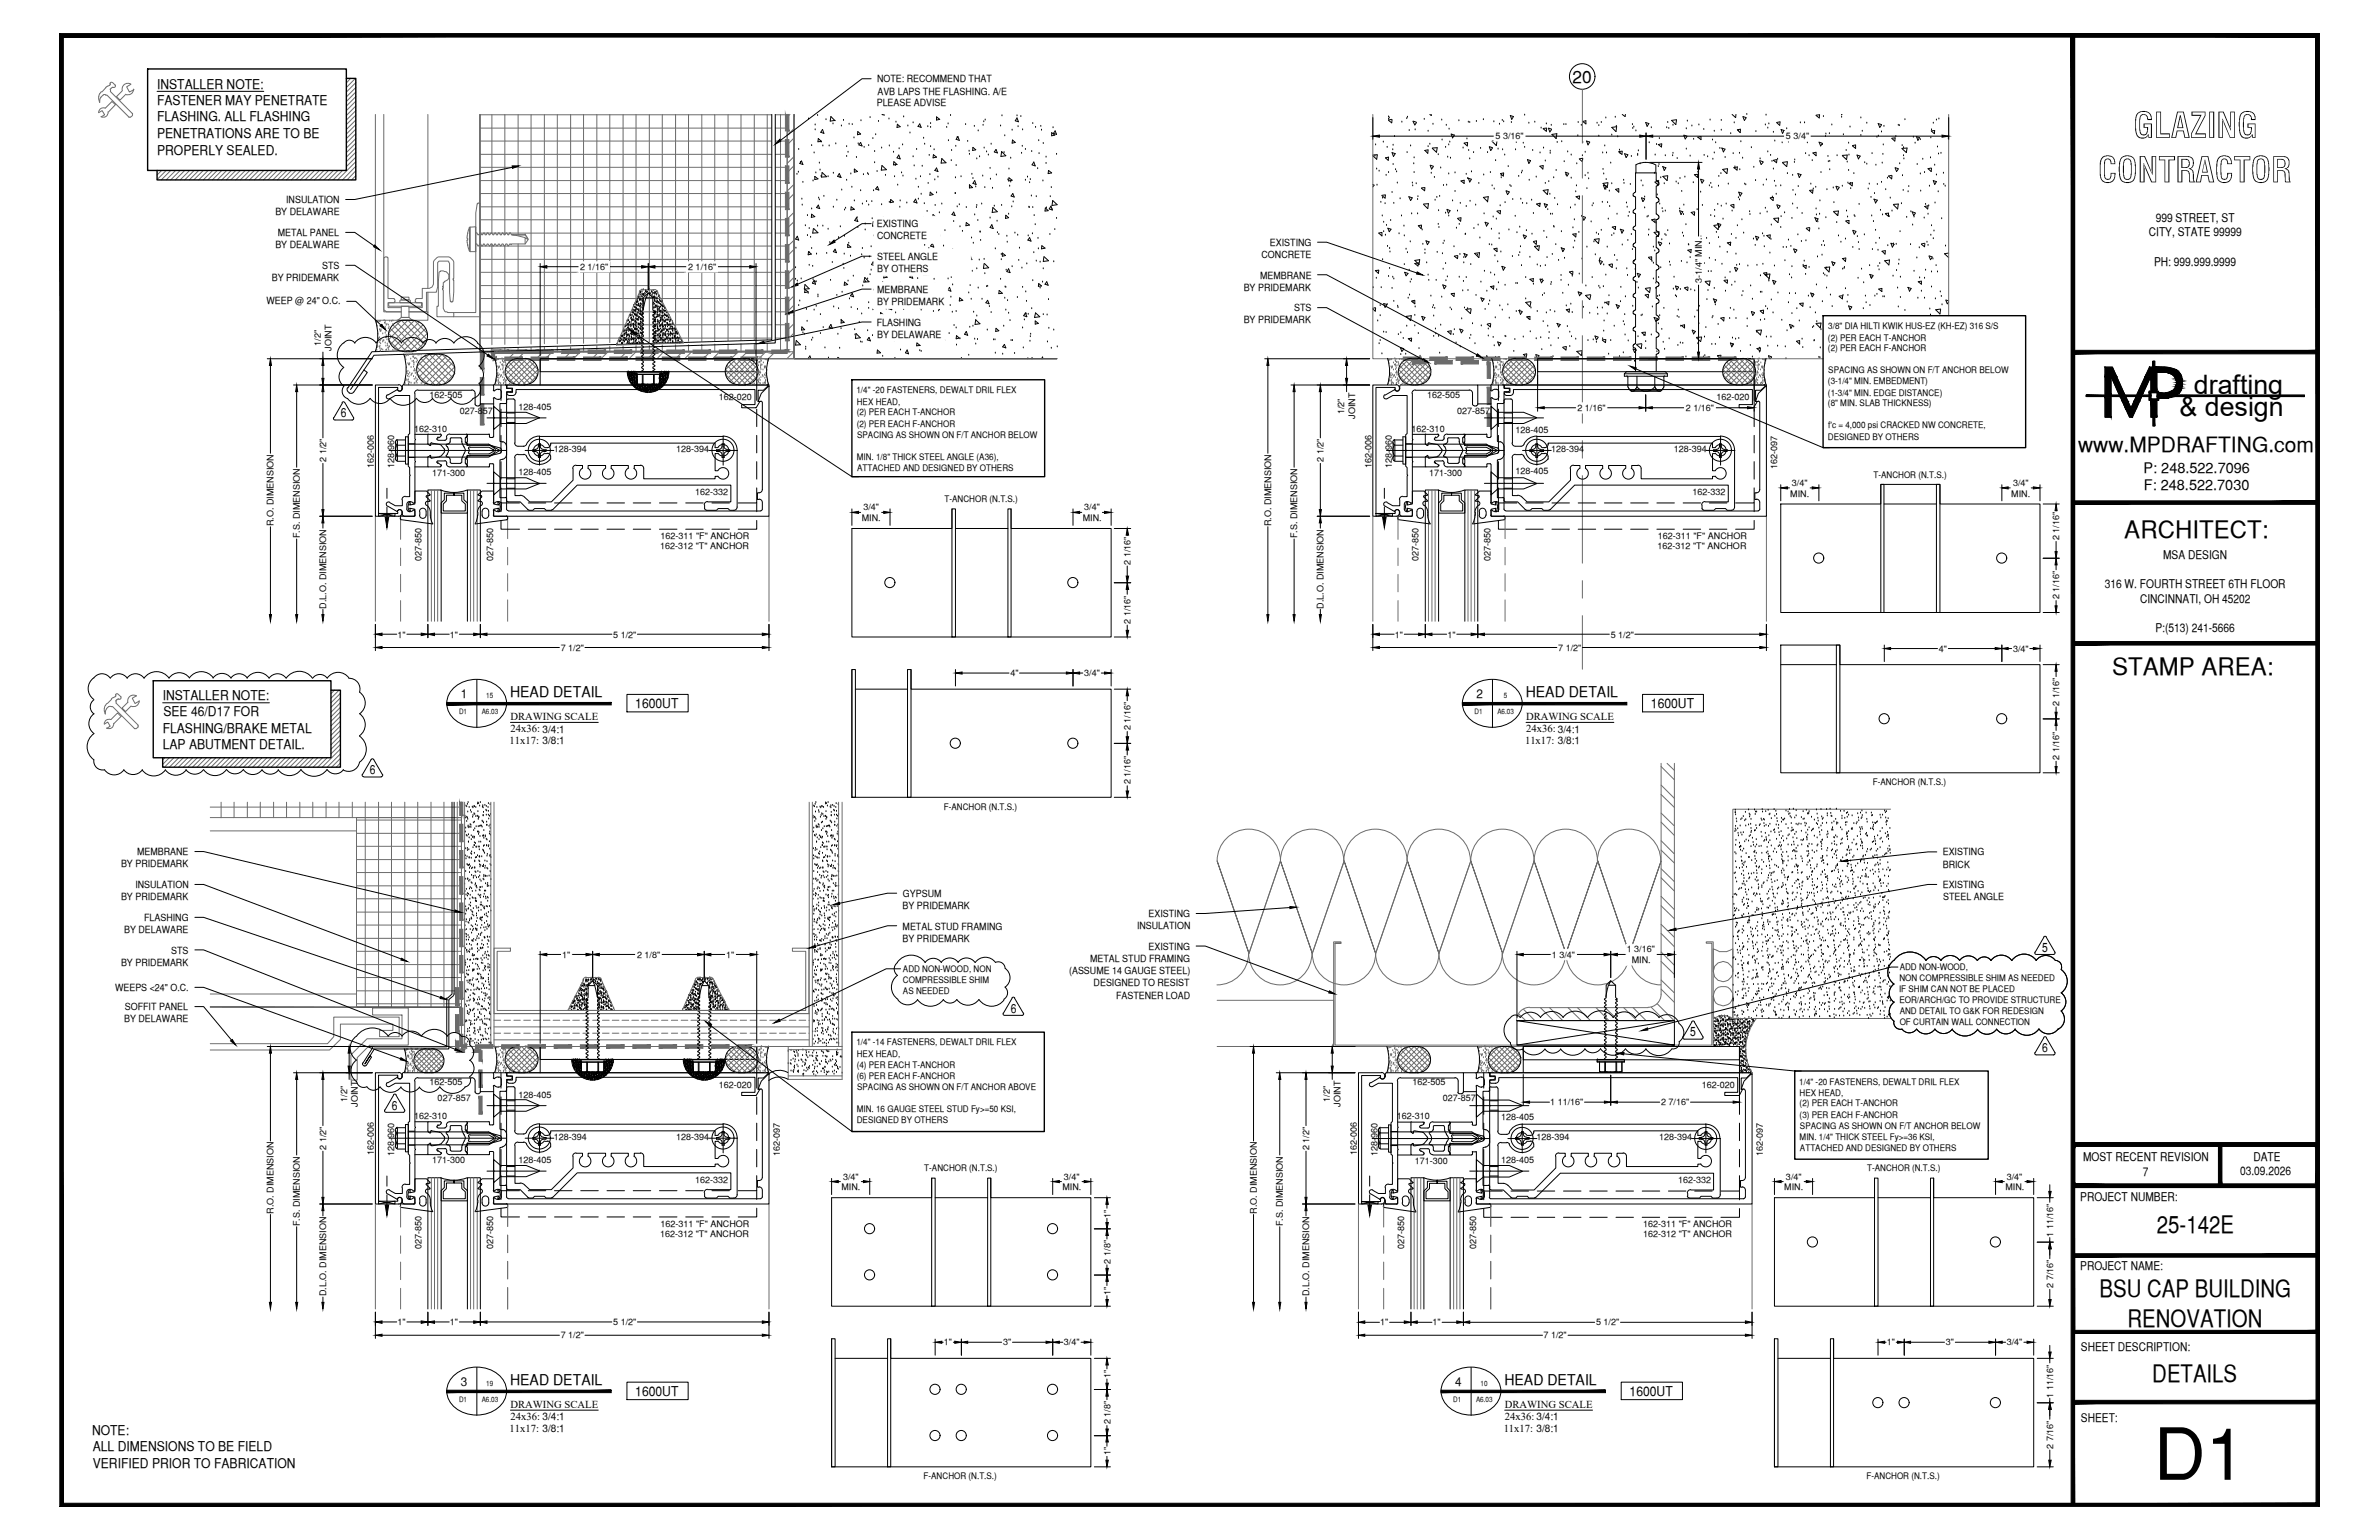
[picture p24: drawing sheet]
<svg xmlns="http://www.w3.org/2000/svg" width="432mm" height="279mm" viewBox="0 0 432 279" stroke-linecap="round" stroke-linejoin="round" font-family="sans-serif">
<defs><g id="words">
<text font-size="13.1" x="390.9" y="268.5">D1</text>
<g font-size="6.3">
<text x="387.2" y="25">GLAZING</text>
<text x="380.8" y="33.1">CONTRACTOR</text>
</g>
<g font-size="4.9">
<text x="398.2" y="71.5">drafting</text>
<text x="395.6" y="75.5">&amp; design</text>
</g>
<g font-size="4.4">
<text x="385.6" y="97.5">ARCHITECT:</text>
<text x="383.3" y="122.5">STAMP AREA:</text>
<text x="391.5" y="223.7">25-142E</text>
<text x="381.1" y="235.4">BSU CAP BUILDING</text>
<text x="386.1" y="240.7">RENOVATION</text>
<text x="390.7" y="250.7">DETAILS</text>
</g>
<text font-size="3.8" x="377.2" y="82">www.MPDRAFTING.com</text>
<text font-size="3.1" x="285.4" y="15">20</text>
<g font-size="2.7">
<text x="92.6" y="126.5">HEAD DETAIL</text>
<text x="276.9" y="126.5">HEAD DETAIL</text>
<text x="92.6" y="251.3">HEAD DETAIL</text>
<text x="273" y="251.3">HEAD DETAIL</text>
</g>
<g font-size="2.6">
<text x="389.1" y="85.8">P: 248.522.7096</text>
<text x="389.1" y="89">F: 248.522.7030</text>
</g>
<g font-size="2.4">
<text x="28.5" y="16.1">INSTALLER NOTE:</text>
<text x="28.5" y="19.1">FASTENER MAY PENETRATE</text>
<text x="28.5" y="22">FLASHING. ALL FLASHING</text>
<text x="28.5" y="25">PENETRATIONS ARE TO BE</text>
<text x="28.5" y="28.1">PROPERLY SEALED.</text>
<text x="29.5" y="127">INSTALLER NOTE:</text>
<text x="29.7" y="130">SEE 46/D17 FOR</text>
<text x="115.3" y="128.4">1600UT</text>
<text x="299.7" y="128.4">1600UT</text>
<text x="29.5" y="133">FLASHING/BRAKE METAL</text>
<text x="29.5" y="136">LAP ABUTMENT DETAIL.</text>
<text x="115.3" y="253.2">1600UT</text>
<text x="295.8" y="253.2">1600UT</text>
<text x="16.7" y="260.3">NOTE:</text>
<text x="16.8" y="263.3">ALL DIMENSIONS TO BE FIELD</text>
<text x="16.8" y="266.4">VERIFIED PRIOR TO FABRICATION</text>
</g>
<g font-size="2.3">
<text x="61.8" y="75.7">6</text>
<text x="67.1" y="140.4">6</text>
<text x="370.6" y="172.7">5</text>
<text x="183.5" y="183.7">6</text>
<text x="306.8" y="188">5</text>
<text x="370.6" y="190.9">6</text>
<text x="71.1" y="201.3">6</text>
</g>
<g font-size="2.2">
<text x="391.3" y="40.2">999 STREET, ST</text>
<text x="390" y="42.9">CITY, STATE 99999</text>
<text x="391" y="48.2">PH: 999.999.9999</text>
<text x="392.6" y="101.3">MSA DESIGN</text>
<text x="382" y="106.7">316 W. FOURTH STREET 6TH FLOOR</text>
<text x="388.4" y="109.3">CINCINNATI, OH 45202</text>
<text x="391.2" y="114.7">P:(513) 241-5666</text>
<text x="83.6" y="126.6">1</text>
<text x="268" y="126.6">2</text>
<text x="378.1" y="210.6">MOST RECENT REVISION</text>
<text x="388.9" y="213.3">7</text>
<text x="406.6" y="213.2">03.09.2026</text>
<text x="409" y="210.6">DATE</text>
<text x="377.6" y="217.8">PROJECT NUMBER:</text>
<text x="377.6" y="230.4">PROJECT NAME:</text>
<text x="377.7" y="245.2">SHEET DESCRIPTION:</text>
<text x="83.6" y="251.4">3</text>
<text x="264.1" y="251.4">4</text>
<text x="377.7" y="257.9">SHEET:</text>
</g>
<g font-size="1.9">
<text x="92.6" y="130.6">DRAWING SCALE</text>
<text x="277" y="130.6">DRAWING SCALE</text>
<text x="92.5" y="135">11x17: 3/8:1</text>
<text x="92.6" y="132.8">24x36: 3/4:1</text>
<text x="276.8" y="135">11x17: 3/8:1</text>
<text x="277" y="132.8">24x36: 3/4:1</text>
<text x="92.6" y="255.4">DRAWING SCALE</text>
<text x="92.6" y="257.6">24x36: 3/4:1</text>
<text x="273.1" y="255.4">DRAWING SCALE</text>
<text x="273.1" y="257.6">24x36: 3/4:1</text>
<text x="92.5" y="259.8">11x17: 3/8:1</text>
<text x="272.9" y="259.8">11x17: 3/8:1</text>
</g>
<g font-size="1.8">
<text x="159.2" y="14.9">NOTE: RECOMMEND THAT</text>
<text x="159.3" y="17.1">AVB LAPS THE FLASHING. A/E</text>
<text x="159.1" y="19.3">PLEASE ADVISE</text>
<text x="50" y="39.1">BY DELAWARE</text>
<text x="51.9" y="36.9">INSULATION</text>
<text x="159.1" y="41.2">EXISTING</text>
<text x="50" y="45">BY DEALWARE</text>
<text x="50.4" y="42.8">METAL PANEL</text>
<text x="159.2" y="47.2">STEEL ANGLE</text>
<text x="159.2" y="43.4">CONCRETE</text>
<text x="229" y="46.8">CONCRETE</text>
<text x="230.5" y="44.6">EXISTING</text>
<text x="49.3" y="50.9">BY PRIDEMARK</text>
<text x="58.5" y="48.8">STS</text>
<text x="159.2" y="53.1">MEMBRANE</text>
<text x="159.2" y="49.3">BY OTHERS</text>
<text x="225.7" y="52.7">BY PRIDEMARK</text>
<text x="228.7" y="50.5">MEMBRANE</text>
<text x="48.4" y="55.2">WEEP @ 24&quot; O.C.</text>
<text x="159.1" y="59.1">FLASHING</text>
<text x="159.2" y="55.3">BY PRIDEMARK</text>
<text x="225.7" y="58.7">BY PRIDEMARK</text>
<text x="234.9" y="56.5">STS</text>
<text x="159.2" y="61.3">BY DELAWARE</text>
<text x="24.9" y="155.1">MEMBRANE</text>
<text x="352.6" y="155.2">EXISTING</text>
<text x="22" y="157.4">BY PRIDEMARK</text>
<text x="24.6" y="161.1">INSULATION</text>
<text x="352.6" y="157.4">BRICK</text>
<text x="352.6" y="161.2">EXISTING</text>
<text x="22" y="163.3">BY PRIDEMARK</text>
<text x="26.2" y="167.1">FLASHING</text>
<text x="163.8" y="164.9">BY PRIDEMARK</text>
<text x="163.9" y="162.7">GYPSUM</text>
<text x="208.5" y="166.4">EXISTING</text>
<text x="352.7" y="163.3">STEEL ANGLE</text>
<text x="22.5" y="169.3">BY DELAWARE</text>
<text x="31.1" y="173">STS</text>
<text x="163.8" y="168.7">METAL STUD FRAMING</text>
<text x="163.8" y="170.8">BY PRIDEMARK</text>
<text x="206.4" y="168.6">INSULATION</text>
<text x="208.5" y="172.3">EXISTING</text>
<text x="20.9" y="179.8">WEEPS &lt;24&quot; O.C.</text>
<text x="22" y="175.2">BY PRIDEMARK</text>
<text x="194.1" y="176.7">(ASSUME 14 GAUGE STEEL)</text>
<text x="197.9" y="174.5">METAL STUD FRAMING</text>
<text x="198.5" y="178.9">DESIGNED TO RESIST</text>
<text x="22.5" y="185.5">BY DELAWARE</text>
<text x="22.7" y="183.3">SOFFIT PANEL</text>
<text x="202.6" y="181.2">FASTENER LOAD</text>
</g>
<g font-size="1.6">
<text x="271.5" y="25.3">5 3/16&quot;</text>
<text x="324.2" y="25.3">5 3/4&quot;</text>
<text x="105.3" y="49">2 1/16&quot;</text>
<text x="124.9" y="49">2 1/16&quot;</text>
<text x="308.9" y="51.3" transform="rotate(-90 308.9 51.3)">3-1/4&quot; MIN.</text>
<text x="331.9" y="59.8">3/8&quot; DIA HILTI KWIK HUS-EZ (KH-EZ) 316 S/S</text>
<text x="58.2" y="62.7" transform="rotate(-90 58.2 62.7)">1/2&quot;</text>
<text x="60.2" y="63.6" transform="rotate(-90 60.2 63.6)">JOINT</text>
<text x="331.8" y="61.8">(2) PER EACH T-ANCHOR</text>
<text x="331.8" y="63.8">(2) PER EACH F-ANCHOR</text>
<text x="155.4" y="71.4">1/4&quot; -20 FASTENERS, DEWALT DRIL FLEX</text>
<text x="331.8" y="69.7">(3-1/4&quot; MIN. EMBEDMENT)</text>
<text x="331.8" y="71.8">(1-3/4&quot; MIN. EDGE DISTANCE)</text>
<text x="331.9" y="67.8">SPACING AS SHOWN ON F/T ANCHOR BELOW</text>
<text x="78" y="72.1">162-505</text>
<text x="83.4" y="75.1">027-857</text>
<text x="94.1" y="74.3">128-405</text>
<text x="130.5" y="72.6">162-020</text>
<text x="155.5" y="73.4">HEX HEAD,</text>
<text x="155.5" y="75.4">(2) PER EACH T-ANCHOR</text>
<text x="155.5" y="77.4">(2) PER EACH F-ANCHOR</text>
<text x="244" y="75.1" transform="rotate(-90 244 75.1)">1/2&quot;</text>
<text x="246" y="76" transform="rotate(-90 246 76)">JOINT</text>
<text x="259" y="72.1">162-505</text>
<text x="264.5" y="75.1">027-857</text>
<text x="286.3" y="74.5">2 1/16&quot;</text>
<text x="306" y="74.5">2 1/16&quot;</text>
<text x="311.5" y="72.6">162-020</text>
<text x="331.8" y="73.7">(8&quot; MIN. SLAB THICKNESS)</text>
<text x="331.9" y="77.7">f'c = 4,000 psi CRACKED NW CONCRETE,</text>
<text x="59.2" y="83.8" transform="rotate(-90 59.2 83.8)">2 1/2&quot;</text>
<text x="75.2" y="78.3">162-310</text>
<text x="100.5" y="82">128-394</text>
<text x="122.7" y="82">128-394</text>
<text x="155.5" y="83.4">MIN. 1/8&quot; THICK STEEL ANGLE (A36),</text>
<text x="155.6" y="79.4">SPACING AS SHOWN ON F/T ANCHOR BELOW</text>
<text x="240.2" y="83.8" transform="rotate(-90 240.2 83.8)">2 1/2&quot;</text>
<text x="256.2" y="78.3">162-310</text>
<text x="275.1" y="78.5">128-405</text>
<text x="281.6" y="82">128-394</text>
<text x="303.8" y="82">128-394</text>
<text x="331.8" y="79.8">DESIGNED BY OTHERS</text>
<text x="67.9" y="84.8" transform="rotate(-90 67.9 84.8)">162-006</text>
<text x="71.6" y="84.9" transform="rotate(-90 71.6 84.9)">128-960</text>
<text x="78.4" y="86.4">171-300</text>
<text x="94.1" y="86.2">128-405</text>
<text x="126.2" y="89.8">162-332</text>
<text x="155.6" y="85.4">ATTACHED AND DESIGNED BY OTHERS</text>
<text x="248.9" y="84.8" transform="rotate(-90 248.9 84.8)">162-006</text>
<text x="252.6" y="84.9" transform="rotate(-90 252.6 84.9)">128-960</text>
<text x="259.4" y="86.4">171-300</text>
<text x="275.1" y="86">128-405</text>
<text x="307.2" y="89.8">162-332</text>
<text x="322.6" y="85" transform="rotate(-90 322.6 85)">162-097</text>
<text x="325.2" y="88.1">3/4&quot;</text>
<text x="340" y="86.7">T-ANCHOR (N.T.S.)</text>
<text x="365.4" y="88.1">3/4&quot;</text>
<text x="49.7" y="95.4" transform="rotate(-90 49.7 95.4)">R.O. DIMENSION</text>
<text x="156.4" y="94.6">MIN.</text>
<text x="156.7" y="92.6">3/4&quot;</text>
<text x="171.4" y="91.1">T-ANCHOR (N.T.S.)</text>
<text x="196.5" y="94.6">MIN.</text>
<text x="196.8" y="92.6">3/4&quot;</text>
<text x="230.7" y="95.4" transform="rotate(-90 230.7 95.4)">R.O. DIMENSION</text>
<text x="324.9" y="90.1">MIN.</text>
<text x="365.1" y="90.1">MIN.</text>
<text x="54.4" y="97.7" transform="rotate(-90 54.4 97.7)">F.S. DIMENSION</text>
<text x="76.5" y="101.8" transform="rotate(-90 76.5 101.8)">027-850</text>
<text x="89.5" y="101.8" transform="rotate(-90 89.5 101.8)">027-850</text>
<text x="119.8" y="99.6">162-312 &quot;T&quot; ANCHOR</text>
<text x="119.9" y="97.9">162-311 &quot;F&quot; ANCHOR</text>
<text x="235.5" y="97.7" transform="rotate(-90 235.5 97.7)">F.S. DIMENSION</text>
<text x="257.5" y="101.8" transform="rotate(-90 257.5 101.8)">027-850</text>
<text x="270.5" y="101.8" transform="rotate(-90 270.5 101.8)">027-850</text>
<text x="300.9" y="99.6">162-312 &quot;T&quot; ANCHOR</text>
<text x="300.9" y="97.9">162-311 &quot;F&quot; ANCHOR</text>
<text x="373.8" y="98" transform="rotate(-90 373.8 98)">2 1/16&quot;</text>
<text x="205.2" y="102.5" transform="rotate(-90 205.2 102.5)">2 1/16&quot;</text>
<text x="59.2" y="110.4" transform="rotate(-90 59.2 110.4)">D.L.O. DIMENSION</text>
<text x="205.2" y="113.2" transform="rotate(-90 205.2 113.2)">2 1/16&quot;</text>
<text x="240.2" y="110.4" transform="rotate(-90 240.2 110.4)">D.L.O. DIMENSION</text>
<text x="373.8" y="108.7" transform="rotate(-90 373.8 108.7)">2 1/16&quot;</text>
<text x="72.1" y="115.7">1&quot;</text>
<text x="81.7" y="115.7">1&quot;</text>
<text x="101.8" y="118">7 1/2&quot;</text>
<text x="111.3" y="115.7">5 1/2&quot;</text>
<text x="253.2" y="115.7">1&quot;</text>
<text x="262.7" y="115.7">1&quot;</text>
<text x="282.8" y="118">7 1/2&quot;</text>
<text x="292.4" y="115.7">5 1/2&quot;</text>
<text x="351.9" y="118.2">4&quot;</text>
<text x="365.4" y="118.2">3/4&quot;</text>
<text x="183.4" y="122.7">4&quot;</text>
<text x="196.8" y="122.7">3/4&quot;</text>
<text x="373.8" y="128.1" transform="rotate(-90 373.8 128.1)">2 1/16&quot;</text>
<text x="205.2" y="132.5" transform="rotate(-90 205.2 132.5)">2 1/16&quot;</text>
<text x="373.8" y="137.9" transform="rotate(-90 373.8 137.9)">2 1/16&quot;</text>
<text x="205.2" y="142.3" transform="rotate(-90 205.2 142.3)">2 1/16&quot;</text>
<text x="339.9" y="142.4">F-ANCHOR (N.T.S.)</text>
<text x="171.3" y="146.9">F-ANCHOR (N.T.S.)</text>
<text x="102" y="173.8">1&quot;</text>
<text x="115.6" y="173.8">2 1/8&quot;</text>
<text x="131.8" y="173.8">1&quot;</text>
<text x="281.7" y="173.8">1 3/4&quot;</text>
<text x="295.3" y="172.8">1 3/16&quot;</text>
<text x="163.9" y="176.3">ADD NON-WOOD, NON</text>
<text x="163.9" y="178.3">COMPRESSIBLE SHIM</text>
<text x="296.2" y="174.8">MIN.</text>
<text x="344.7" y="180">IF SHIM CAN NOT BE PLACED</text>
<text x="344.7" y="177.9">NON COMPRESSIBLE SHIM AS NEEDED</text>
<text x="344.8" y="176">ADD NON-WOOD,</text>
<text x="163.9" y="180.3">AS NEEDED</text>
<text x="344.7" y="181.9">EOR/ARCH/GC TO PROVIDE STRUCTURE</text>
<text x="344.8" y="184">AND DETAIL TO G&amp;K FOR REDESIGN</text>
<text x="344.8" y="185.9">OF CURTAIN WALL CONNECTION</text>
<text x="155.4" y="189.7">1/4&quot; -14 FASTENERS, DEWALT DRIL FLEX</text>
<text x="155.5" y="191.7">HEX HEAD,</text>
<text x="78" y="196.9">162-505</text>
<text x="130.5" y="197.4">162-020</text>
<text x="155.5" y="193.7">(4) PER EACH T-ANCHOR</text>
<text x="155.5" y="195.7">(6) PER EACH F-ANCHOR</text>
<text x="155.6" y="197.7">SPACING AS SHOWN ON F/T ANCHOR ABOVE</text>
<text x="256.3" y="196.9">162-505</text>
<text x="308.9" y="197.4">162-020</text>
<text x="326.6" y="196.8">1/4&quot; -20 FASTENERS, DEWALT DRIL FLEX</text>
<text x="63" y="199.9" transform="rotate(-90 63 199.9)">1/2&quot;</text>
<text x="65" y="200.8" transform="rotate(-90 65 200.8)">JOINT</text>
<text x="75.2" y="203.1">162-310</text>
<text x="79.4" y="199.8">027-857</text>
<text x="94.1" y="199.1">128-405</text>
<text x="155.5" y="201.7">MIN. 16 GAUGE STEEL STUD Fy&gt;=50 KSI,</text>
<text x="155.5" y="203.7">DESIGNED BY OTHERS</text>
<text x="241.4" y="199.9" transform="rotate(-90 241.4 199.9)">1/2&quot;</text>
<text x="243.3" y="200.8" transform="rotate(-90 243.3 200.8)">JOINT</text>
<text x="253.6" y="203.1">162-310</text>
<text x="261.9" y="199.8">027-857</text>
<text x="272.5" y="203.1">128-405</text>
<text x="281.4" y="200.5">1 11/16&quot;</text>
<text x="301.5" y="200.5">2 7/16&quot;</text>
<text x="326.6" y="198.8">HEX HEAD,</text>
<text x="326.6" y="200.7">(2) PER EACH T-ANCHOR</text>
<text x="326.6" y="202.8">(3) PER EACH F-ANCHOR</text>
<text x="59.2" y="208.6" transform="rotate(-90 59.2 208.6)">2 1/2&quot;</text>
<text x="67.9" y="209.6" transform="rotate(-90 67.9 209.6)">162-006</text>
<text x="71.6" y="209.7" transform="rotate(-90 71.6 209.7)">128-960</text>
<text x="100.5" y="206.8">128-394</text>
<text x="122.7" y="206.8">128-394</text>
<text x="141.5" y="209.8" transform="rotate(-90 141.5 209.8)">162-097</text>
<text x="237.6" y="208.7" transform="rotate(-90 237.6 208.7)">2 1/2&quot;</text>
<text x="246.3" y="209.6" transform="rotate(-90 246.3 209.6)">162-006</text>
<text x="250" y="209.7" transform="rotate(-90 250 209.7)">128-960</text>
<text x="278.9" y="206.9">128-394</text>
<text x="301.1" y="206.9">128-394</text>
<text x="320" y="209.8" transform="rotate(-90 320 209.8)">162-097</text>
<text x="326.6" y="206.8">MIN. 1/4&quot; THICK STEEL Fy&gt;=36 KSI,</text>
<text x="326.7" y="204.8">SPACING AS SHOWN ON F/T ANCHOR BELOW</text>
<text x="326.7" y="208.8">ATTACHED AND DESIGNED BY OTHERS</text>
<text x="78.4" y="211.1">171-300</text>
<text x="94.1" y="210.9">128-405</text>
<text x="126.2" y="214.6">162-332</text>
<text x="152.7" y="216">MIN.</text>
<text x="153" y="214">3/4&quot;</text>
<text x="167.8" y="212.5">T-ANCHOR (N.T.S.)</text>
<text x="192.8" y="216">MIN.</text>
<text x="193.1" y="214">3/4&quot;</text>
<text x="256.8" y="211.1">171-300</text>
<text x="272.5" y="210.9">128-405</text>
<text x="304.6" y="214.6">162-332</text>
<text x="323.8" y="216">MIN.</text>
<text x="324.2" y="214">3/4&quot;</text>
<text x="338.9" y="212.5">T-ANCHOR (N.T.S.)</text>
<text x="364" y="216">MIN.</text>
<text x="364.2" y="214">3/4&quot;</text>
<text x="49.7" y="220.2" transform="rotate(-90 49.7 220.2)">R.O. DIMENSION</text>
<text x="201.5" y="220.9" transform="rotate(-90 201.5 220.9)">1&quot;</text>
<text x="228.1" y="220.2" transform="rotate(-90 228.1 220.2)">R.O. DIMENSION</text>
<text x="54.4" y="222.4" transform="rotate(-90 54.4 222.4)">F.S. DIMENSION</text>
<text x="76.5" y="226.6" transform="rotate(-90 76.5 226.6)">027-850</text>
<text x="89.5" y="226.6" transform="rotate(-90 89.5 226.6)">027-850</text>
<text x="119.8" y="224.4">162-312 &quot;T&quot; ANCHOR</text>
<text x="119.9" y="222.6">162-311 &quot;F&quot; ANCHOR</text>
<text x="232.9" y="222.4" transform="rotate(-90 232.9 222.4)">F.S. DIMENSION</text>
<text x="254.9" y="226.6" transform="rotate(-90 254.9 226.6)">027-850</text>
<text x="267.9" y="226.6" transform="rotate(-90 267.9 226.6)">027-850</text>
<text x="298.3" y="224.4">162-312 &quot;T&quot; ANCHOR</text>
<text x="298.3" y="222.6">162-311 &quot;F&quot; ANCHOR</text>
<text x="372.7" y="224.4" transform="rotate(-90 372.7 224.4)">1 11/16&quot;</text>
<text x="201.5" y="229.2" transform="rotate(-90 201.5 229.2)">2 1/8&quot;</text>
<text x="372.7" y="233.7" transform="rotate(-90 372.7 233.7)">2 7/16&quot;</text>
<text x="59.2" y="235.2" transform="rotate(-90 59.2 235.2)">D.L.O. DIMENSION</text>
<text x="201.5" y="234.9" transform="rotate(-90 201.5 234.9)">1&quot;</text>
<text x="237.6" y="235.2" transform="rotate(-90 237.6 235.2)">D.L.O. DIMENSION</text>
<text x="72.1" y="240.5">1&quot;</text>
<text x="81.7" y="240.5">1&quot;</text>
<text x="101.8" y="242.8">7 1/2&quot;</text>
<text x="111.3" y="240.5">5 1/2&quot;</text>
<text x="171.3" y="244.1">1&quot;</text>
<text x="182.1" y="244.1">3&quot;</text>
<text x="193.1" y="244.1">3/4&quot;</text>
<text x="250.5" y="240.5">1&quot;</text>
<text x="260" y="240.5">1&quot;</text>
<text x="280.2" y="242.8">7 1/2&quot;</text>
<text x="289.7" y="240.5">5 1/2&quot;</text>
<text x="342.5" y="244.1">1&quot;</text>
<text x="353.2" y="244.1">3&quot;</text>
<text x="364.2" y="244.1">3/4&quot;</text>
<text x="201.5" y="250.1" transform="rotate(-90 201.5 250.1)">1&quot;</text>
<text x="372.7" y="253.6" transform="rotate(-90 372.7 253.6)">1 11/16&quot;</text>
<text x="201.5" y="258.4" transform="rotate(-90 201.5 258.4)">2 1/8&quot;</text>
<text x="372.7" y="262.8" transform="rotate(-90 372.7 262.8)">2 7/16&quot;</text>
<text x="167.6" y="268.3">F-ANCHOR (N.T.S.)</text>
<text x="201.5" y="264" transform="rotate(-90 201.5 264)">1&quot;</text>
<text x="338.8" y="268.3">F-ANCHOR (N.T.S.)</text>
</g>
<g font-size="1.3">
<text x="83.3" y="129.5">D1</text>
<text x="87.4" y="129.5">A6.03</text>
<text x="88.3" y="126.6">15</text>
<text x="267.7" y="129.5">D1</text>
<text x="271.8" y="129.5">A6.03</text>
<text x="272.9" y="126.6">5</text>
<text x="88.3" y="251.4">19</text>
<text x="268.7" y="251.4">10</text>
<text x="83.3" y="254.3">D1</text>
<text x="87.4" y="254.3">A6.03</text>
<text x="263.8" y="254.3">D1</text>
<text x="267.9" y="254.3">A6.03</text>
</g>
</g></defs>
<!-- layer: PDF9_Geometry -->
<path d="M144.1 20.8v44.3h47.7" fill="none" stroke="#7f7f7f" stroke-width=".19"/>
<path d="M87.1 20.8v43h55.8M144.1 20.8v44.3h47.7M64.7 182.8h19.1" fill="none" stroke="#000" stroke-width=".18"/>
<!-- layer: SURROUNDING CONDITIONS -->
<g fill="none" stroke="#6c6c6c" stroke-width=".18">
<path d="M68.1 20.8v37.3M69.7 20.8v35.8h3.1h-2.6l-.5-.4v-9.2a.38 .38 0 0 1 .3-.4 .38 .38 0 0 1 .4 .4v7.2h.9a.38 .38 0 0 1 .4 .3 .38 .38 0 0 1-.4 .4h-.9v.9h2.4M77.7 20.8v31.5M87.1 20.8v43h57v-43M87.1 39.9h53M87.1 37.5h53M87.1 35.1h53M87.1 32.8h53M87.1 30.4h53M87.1 28h53M87.1 25.6h53M87.1 23.2h53"/>
<path d="M87.1 20.8h53M89.3 20.8v21.5h.5M91.6 20.8v21.8M94 20.8v21.8M96.4 20.8v41.6M98.8 20.8v41.6M101.2 20.8v41.6M103.6 20.8v41.5M105.9 20.8v41.5M108.3 20.8v41.4M110.7 20.8v41.4M113.1 20.8v41.4"/>
<path d="M115.4 20.8v41.3M117.9 20.8v41.2M120.2 20.8v41.2M122.6 20.8v41.2M125 20.8v41.1M127.4 20.8v41.1M129.7 20.8v41M132.1 20.8v41M134.5 20.8v41M136.9 20.8v40.9M139.3 20.8v40.9M140.7 39.9h2.2"/>
<path d="M140.7 37.5h2.2M140.7 35.1h2.2M140.7 32.8h2.2M140.7 30.4h2.2M140.7 28h2.2M140.7 25.6h2.2M140.7 23.2h2.2M140.7 20.8h2.2M141.7 20.8v43M142.9 20.8v43h-53.2v1.3h54.4v-44.3M143.4 20.8l-.5 .4M144.1 20.8v44.3h47.7"/>
<path d="M144.1 23.3l-1.2 1.3M144.1 28.4l-1.2 1.3M144.1 33.4l-1.2 1.3M144.1 38.5l-1.2 1.3M144.1 25l-1.2 1.3M144.1 30l-1.2 1.3M144.1 35.1l-1.2 1.3M249.2 20.8v44.3h81.7M353.7 20.8v36.5M70.5 54.9h6v.7h-6zM70.9 59.6l4.1 4.2M71.3 58.9l4.6 4.7"/>
<path d="M72 58.5l4.6 4.6M72.2 58.1l.6-.5h1.4l.7 .5zM72.8 58.2l-2.3 2.2M72.8 55.6h1.4v2h-1.4zM72.8 53.9h1.4v.5h-1.4zM72.9 58.2l4.3 4.3M74.2 55.8h2.4v-.9h-1a.39 .39 0 0 1-.2-.4 .39 .39 0 0 1 .4-.3h.8v-1.9a2.01 2.01 0 0 0 1.8-.2l.3-.5v-3.8a1.32 1.32 0 0 1 1.2-1.2h1.2a1.32 1.32 0 0 1 1.3 1.2v2.7h-.2v.3h.2v2.2l-.2 1.5a.25 .25 0 0 1-.2 .3 .25 .25 0 0 1-.3-.3l-.1-1.5v-5.2l-.3-.4h-1.6l-.3 .2v4.5l-.2 .9h-1.8v3.6h-3.2h3.5v1.5h-9.6v-1.5M74.2 54.4h-1.5l-.1 .1v.4h1.9v-.4l-.1-.1M75.2 58.2l-4.3 4.2M75.2 58.2l2.4 2.3M76.1 58.4l-4.7 4.7M76.8 58.9l-4.7 4.7"/>
<path d="M77.3 59.6l-4.3 4.2M77.7 53v3.7M79.9 49.1l.8 .2a.9 .9 0 0 1 .8 .9 .9 .9 0 0 1-.8 .9l-.2 .2v.6h-.2l.2 .2v.2h-.2v.3h.2v3.3a.88 .88 0 0 0 .8 .8h1.1v.8h-3.1v-1.9h.3v-4.5l.1-1.7zM82.4 56.7h4v-18.1l.2-1.6 .4-.2 .1 .2v20.5h-4.7M84.8 43.5l.1 1M84.8 43.3v.3M84.9 42.3l-.1 1M84.9 44.5l.3 1M84.9 44.5h.1M84.9 42.3v.1M85.2 45.5l.1 .1M85.2 41.3l-.3 1"/>
<path d="M85.2 41.3v4.2M85.3 41.2l-.1 .1M85.3 41.2l1-.1v4.6h-1zM86.3 41.1l.1 .1M86.4 42.3l.2-.1 .1 .4h.2l.3-.4 .4 .4 .3-.4 .2 .4h.2l.2-.4h.1l.2 .4h.1l.3-.4 .4 .4 .3-.4 .2 .4h.2l.2-.4h.1l.2 .4h.2l.2-.4 .4 .4 .3-.4 .4 .4 .2-.4h.1l.2 .4h2.5l.6 .8-.6 .9h-2.5v.1l-.3-.1-.2 .3-.3-.3h-.2l-.2 .3h-.1l-.2-.3h-.2l-.2 .3-.3-.3-.4 .3-.3-.3h-.1l-.2 .3h-.1l-.2-.3h-.2l-.2 .3-.3-.3-.4 .3-.3-.3h-.1l-.2 .3h-.2l-.2-.3h-.1l-.2 .3h-.2l-.1-.3h-.2M86.4 41.3v4.3M86.4 45.6l-.1 .1M87.1 58.9h53M87.1 56.6h53M87.1 54.2h53M87.1 51.8h53M87.1 49.4h53"/>
<path d="M87.1 47.1h53M87.1 44.6h53M87.2 42.3h.6M87.9 42.3h.6M88.6 42.3h.6M89.3 44.3v18.2M89.9 42.3h.6M90.6 42.3h.6M91.3 42.3h.5M91.6 44.6v17.9M92 42.3h.5M92.6 42.3h47.5"/>
<path d="M92.9 42.6l2.4 .5M93 42.6h2.3M94 44.3v18.2M95.3 42.6h.1M95.3 42.6l.5 .8M95.8 43.4l-.5-.2v1.1M116.1 53l-4.2 9.6 12.2-.4-4.8-9.2M116.6 52.5l-.2 .1-.4 .4M116.6 52.6h2.2M118.8 52.5l.2 .1 .4 .4M140.7 58.9h2.2M140.7 54.2h2.2"/>
<path d="M140.7 51.8h2.2M140.7 49.4h2.2M140.7 47.1h2.2M140.7 44.6h2.2M140.7 42.3h2.2M144.1 55.3l-1.2 1.3h-2.2M144.1 43.6l-1.2 1.2M144.1 48.6l-1.2 1.2M144.1 53.7l-1.2 1.2M144.1 58.7l-1.2 1.2M144.1 40.2l-1.2 1.2M144.1 45.2l-1.2 1.3"/>
<path d="M144.1 50.3l-1.2 1.3M70.5 61.6l3.5-3.5 3.5 3.6-2.1 2.1M70.5 60.5l3.4 3.3M70.6 61.8l2 1.9M75.7 67.6l3.4-3.3 3.4 3.4M75.7 66.6l3.2 3.2M75.8 67.8l1.9 1.9M75.9 65.7l4.2 4.1M76.5 65.1l4.5 4.5M77.1 64.6l4.6 4.6M77.6 60.5l-3.4 3.3M77.9 64.3l-2.2 2.2"/>
<path d="M78 64.3l4.2 4.2M80.2 64.3l-4.2 4.2M80.3 64.3l2.2 2.3M81.1 64.6l-4.6 4.5M81.7 65l-4.5 4.6M82.2 65.7l-4.1 4.1M82.5 66.5l-3.3 3.3M82.5 67.8l-2 2M87.1 63.7h55.8M87.1 61.3h53M87.2 77.1h.6M89.3 63.2v.6"/>
<path d="M90.2 63.8l-.5 .5M91.6 63.1v.7M91.8 67.1l2.8 2.7M91.8 67.9l2.9-2.8 2.9 2.9-1.7 1.8M91.8 68.1l1.7 1.6M92 66.4l3.5 3.4M92.5 65.8l3.8 3.9M93 65.3l3.9 4M93.5 63.8l-1.2 1.3M93.7 65.2l-1.9 1.8M93.7 65.1l3.6 3.6M94 63.1v.7"/>
<path d="M95.2 63.8l-1.2 1.3M95.6 65.1l-3.5 3.6M95.7 65.1l2 2-2.9 2.7M96.4 63.1v.7M96.4 65.3l-3.9 3.9M97 65.7l-3.9 3.9M97.4 66.3l-3.5 3.5M98.6 63.8l-1.3 1.3M98.8 63v.8M100.3 63.8l-1.3 1.3M101.2 62.9v.9M103.6 62.9v.9"/>
<path d="M103.6 63.8l-1.2 1.3M105.3 63.8l-1.2 1.3M105.9 62.9v.9M108.3 62.8v1M108.7 63.8l-1.3 1.3M110.4 63.8l-1.3 1.3M110.7 62.8v1M113.1 62.7v1.1M113.7 63.8l-1.2 1.3M115.4 62.7v1.1l-1.2 1.3M117.9 62.7v1.1M118.8 63.8l-1.3 1.3"/>
<path d="M120.2 62.6v1.2M120.5 63.8l-1.2 1.3M122.6 62.5v1.3M123.9 63.8l-1.3 1.3M125 62.5v1.3M125.5 63.8l-1.2 1.3M127.4 62.5v1.3M128.9 63.8l-1.3 1.3M129.7 62.4v1.4M130.6 63.8l-1.3 1.3M132 66.3l3.5 3.5M132.1 62.4v1.4"/>
<path d="M132.4 65.7l3.9 3.9M133 65.3l3.8 3.9M133.7 65.1l-2 2 2.9 2.7M133.7 65.1l3.6 3.6M134 63.8l-1.3 1.3M134.5 62.4v1.4M135.6 63.8l-1.2 1.3M135.6 65.1l-3.6 3.6M135.7 65.2l1.8 1.8M136.3 65.3l-3.8 4M136.9 62.3v1.5M136.9 65.8l-3.8 3.9"/>
<path d="M137.4 66.4l-3.5 3.4M137.5 64.8v.6M137.5 67.9l-2.8-2.8-2.9 2.9 1.7 1.8M137.5 68.1l-1.6 1.6M137.6 67.1l-2.8 2.7M139 63.8l-1.3 1.3M139.3 62.3v1.5M140.7 61.3h2.2M140.7 63.8l-1.3 1.3M144.1 63.8l-1.3 1.3M144.1 60.4l-1.2 1.3M253.9 67.9l2.8-2.8 3 2.9-1.8 1.8"/>
<path d="M253.9 67.1l2.7 2.7M253.9 68.1l1.6 1.6M254.1 66.4l3.5 3.4M254.1 68.7l3.6-3.6 2 2-2.8 2.7M254.5 65.8l3.9 3.9M255.1 65.3l3.9 4M255.7 65.2l-1.8 1.8M255.8 65.1l3.6 3.6M258.4 65.3l-3.8 3.9M259 65.7l-3.8 3.9M259.5 66.3l-3.5 3.5M269.9 77.3h.6"/>
<path d="M272.8 67.9l2.9-2.8 2.9 2.9-1.7 1.8M272.8 67.1l2.8 2.7M272.9 68.1l1.6 1.6M273 66.4l3.5 3.4M273.5 65.8l3.8 3.9M274 65.3l3.9 4M274.7 65.2l-1.9 1.8M274.8 65.1l3.6 3.6M276.7 65.1l-3.6 3.6M276.7 65.1l2 2-2.9 2.7M277.4 65.3l-3.8 3.9M278 65.7l-3.9 3.9"/>
<path d="M278.4 66.3l-3.5 3.5M313 66.3l3.5 3.5M313.4 65.7l3.9 3.9M314 65.3l3.9 3.9M314.7 65.1l-2 2 2.8 2.7M314.8 65.1l3.5 3.6M315.1 64.8v.6M316.7 65.1l-3.6 3.6M316.7 65.2l1.9 1.8M317.4 65.3l-3.9 4M317.9 65.8l-3.8 3.9M318.4 66.4l-3.5 3.4"/>
<path d="M318.6 67.9l-2.9-2.8-3 2.9 1.8 1.8M318.6 68.1l-1.7 1.6M318.6 67.1l-2.8 2.7M301.5 139.1l2.4 2.4M301.5 138.5v41.9M302.6 138.5l1.3 1.3M303.9 138.5v46.7h-28.6M38.2 148.3h45.6v-2.8v44.4M38.2 146.4h45.6M38.2 150.7h26.5M40.1 145.5v2.8M42.5 145.5v2.8"/>
<path d="M44.9 145.5v2.8M47.2 145.5v2.8M49.7 145.5v2.8M52 145.5v2.8M54.4 145.5v2.8M56.8 145.5v2.8M59.2 145.5v2.8M61.5 145.5v2.8M63.9 145.5v2.8M64.7 148.3h19.1v34.5h-19.1zM64.7 158.3h19.1M64.7 156h19.1"/>
<path d="M64.7 153.5h19.1M64.7 151.2h19.1M64.7 148.8h19.1M66.3 145.5v37.3M68.7 145.5v37.3M71.1 145.5v37.3M73.5 145.5v37.3M75.8 145.5v37.3M78.2 145.5v37.3M80.6 145.5v37.3M83 145.5v37.3M84.3 145.5v44.4"/>
<path d="M89.1 145.5v44.4M89.7 145.5v44.4M146.9 145.5v44.4h5.9v5.9h-9.7v-5.9M147.4 145.5v44.4M152.2 145.5v44.4M152.8 145.5v44.4h-85.9M220.9 156.2a5.7 5.7 0 0 1 5.8-5.8 5.7 5.7 0 0 1 5.7 5.8 5.7 5.7 0 0 1 5.8-5.8 5.7 5.7 0 0 1 5.7 5.8 5.7 5.7 0 0 1 5.8-5.8 5.7 5.7 0 0 1 5.7 5.8 5.7 5.7 0 0 1 5.7-5.8 5.7 5.7 0 0 1 5.8 5.8M220.9 156.2l5.8 16.8-5.8-16.8M232.4 156.2l5.8 16.8-5.8-16.8M232.4 156.2l-5.7 16.8M244 156.2l5.7 16.8-5.7-16.8M244 156.2l-5.8 16.8"/>
<path d="M255.5 156.2l5.7 16.8-5.7-16.8M255.5 156.2l-5.8 16.8M267 156.2a5.7 5.7 0 0 1 5.7-5.8 5.7 5.7 0 0 1 5.7 5.8 5.7 5.7 0 0 1 5.8-5.8 5.7 5.7 0 0 1 5.7 5.8 5.7 5.7 0 0 1 5.8-5.8 5.7 5.7 0 0 1 5.7 5.8M267 156.2l5.7 16.8-5.7-16.8M267 156.2l-5.8 16.8M278.4 156.2l5.8 16.8-5.8-16.8M278.4 156.2l-5.7 16.8M290 156.2l5.7 16.8-5.7-16.8M301.5 159.3l2.4 2.4M301.5 154.2l2.4 2.4M301.5 149.2l2.4 2.4M301.5 144.1l2.4 2.4"/>
<path d="M301.5 157.6l2.4 2.4M301.5 152.5l2.4 2.4M301.5 147.5l2.4 2.4M301.5 142.4l2.4 2.4M343.2 146.8h-28.7v38h28.7M64.7 179.8h19.1M64.7 177.4h19.1M64.7 175h19.1M64.7 172.6h19.1M64.7 170.2h19.1M64.7 167.8h19.1M64.7 165.5h19.1"/>
<path d="M64.7 163.1h19.1M64.7 160.7h19.1M89.7 172h2.9v.6h-2.4v10.7h56v-10.7h-2.4v-.6h3v11.9h-57.1zM105.9 177.8l-2.8 5.5h8.5l-2.4-5.5M106.4 177.3h-.3l-.3 .4M106.4 177.4h2.2M108.6 177.3h.2l.3 .4M126.2 177.8l-2.4 5.5h8.5l-2.8-5.5M126.8 177.3h-.3l-.3 .4M126.8 177.4h2.2M128.9 177.3h.3l.3 .4M238.1 172.9a5.7 5.7 0 0 1-5.7 5.8 5.7 5.7 0 0 1-5.8-5.8 5.7 5.7 0 0 1-5.7 5.8"/>
<path d="M238.2 172.9a5.7 5.7 0 0 0 5.7 5.8 5.7 5.7 0 0 0 5.8-5.8 5.7 5.7 0 0 0 5.7 5.8 5.7 5.7 0 0 0 5.8-5.8 5.7 5.7 0 0 0 5.7 5.8 5.7 5.7 0 0 0 5.8-5.8 5.7 5.7 0 0 0 5.7 5.8 5.7 5.7 0 0 0 5.8-5.8M242.3 171.1h1.1v-.2h-1.3v19h68.9v-19h-1.3v.2h1v18.5h-68.4v-18.5h1.1M284.2 172.9a5.7 5.7 0 0 0 5.8 5.8 5.7 5.7 0 0 0 5.7-5.8 5.7 5.7 0 0 0 5.8 5.8M284.2 173l5.8-16.8-5.8 16.8M295.7 173l5.8-16.8-5.7 16.8M301.5 179.5l2.4 2.4M301.5 174.4l2.4 2.4M301.5 169.4l2.4 2.4M301.5 164.3l2.4 2.4M301.5 177.8l2.4 2.3M301.5 172.7l2.4 2.4M301.5 167.7l2.4 2.4"/>
<path d="M301.5 162.6l2.4 2.4M311 176.2v-4.1a3.4 3.4 0 0 0 3.5 0v4.1a1.76 1.76 0 0 0-2.4-1.5 1.76 1.76 0 0 0-.6 2.8 1.75 1.75 0 0 0 1.9 .4 1.75 1.75 0 0 0 1.1-1.7M38.2 182.7l45.6 .1-45.6-.1M38.2 189.4h21.2l1.2-1.3v-3.6h11.9v3.6h-3.6v-1.2h2.4v-1.1h-9.5v2.8l-2 1.9h-21.6M38.2 180.3h26.5M60.5 189.9h4.7M64.7 182.1h19.1M67.6 182.9h6.5v6.7h-7l-2.3 2.3v4.1h-1.1v-4.6l2.9-2.9h6.4v-4.4h-5.4zM75.2 192.9l2.7-2.6 2.6 2.7-1.6 1.6M75.2 192.1l2.5 2.5M75.2 193l1.6 1.6M75.4 191.5l3.2 3.1"/>
<path d="M75.8 190.9l3.5 3.5M76.3 190.6l3.6 3.5M76.9 190.3l-1.7 1.7M77 190.3l3.3 3.3M78.7 190.3l-3.2 3.2M78.8 190.3l1.8 1.8-2.6 2.5M79.4 190.5l-3.5 3.6M79.9 190.9l-3.4 3.5M80.3 191.4l-3.2 3.2M89.7 186.3h57.2M89.7 188.7h57.2M89.7 185.1h1.2"/>
<path d="M89.7 187.5h1.2M89.7 183.9h57.2M91.5 185.1h1.1M91.5 187.5h1.1M91.8 191.8l2.8 2.8M91.8 192.7l2.9-2.8 2.9 2.9-1.7 1.8M91.8 192.9l1.7 1.6M92 191.1l3.5 3.5M92.5 190.6l3.8 3.8M93 190.1l3.9 4M93.3 185.1h1.1M93.3 187.5h1.1"/>
<path d="M93.7 189.9l-1.9 1.9M93.7 189.9l3.6 3.6M95.1 185.1h1.2M95.1 187.5h1.2M95.6 189.9l-3.5 3.6M95.7 189.9l2 1.9-2.9 2.8M96.4 190.1l-3.9 3.9M96.8 185.1h1.2M96.8 187.5h1.2M97 190.5l-3.9 3.9M97.4 191.1l-3.5 3.5M98.6 185.1h1.2"/>
<path d="M98.6 187.5h1.2M100.4 185.1h1.2M100.4 187.5h1.2M102.2 185.1h1.2M102.2 187.5h1.2M103.9 185.1h1.3M103.9 187.5h1.3M105.8 185.1h1.1M105.8 187.5h1.1M107.6 185.1h1.1M107.6 187.5h1.1M109.3 185.1h1.3"/>
<path d="M109.3 187.5h1.3M111.1 185.1h1.2M111.1 187.5h1.2M112.9 185.1h1.2M112.9 187.5h1.2M114.7 185.1h1.2M114.7 187.5h1.2M116.5 185.1h1.2M116.5 187.5h1.2M118.2 185.1h1.2M118.2 187.5h1.2M120.1 185.1h1.1"/>
<path d="M120.1 187.5h1.1M121.9 185.1h1.1M121.9 187.5h1.1M123.6 185.1h1.2M123.6 187.5h1.2M125.4 185.1h1.2M125.4 187.5h1.2M127.2 185.1h1.2M127.2 187.5h1.2M129 185.1h1.2M129 187.5h1.2M130.7 185.1h1.3"/>
<path d="M130.7 187.5h1.3M132 191.1l3.5 3.5M132.4 190.5l3.9 3.9M132.5 185.1h1.2M132.5 187.5h1.2M133 190.1l3.8 3.9M133.7 189.9l-2 1.9 2.9 2.8M133.7 189.9l3.6 3.6M134.4 185.1h1.1M134.4 187.5h1.1M135.6 189.9l-3.6 3.6M135.7 189.9l1.8 1.9"/>
<path d="M136.1 185.1h1.2M136.1 187.5h1.2M136.3 189.5v.7M136.3 190.1l-3.8 4M136.9 190.6l-3.8 3.8M137.4 191.1l-3.5 3.5M137.5 192.7l-2.8-2.8-2.9 2.9 1.7 1.8M137.5 192.9l-1.6 1.6M137.6 191.8l-2.8 2.8M137.9 185.1h1.2M137.9 187.5h1.2M139.7 185.1h1.2"/>
<path d="M139.7 187.5h1.2M141.5 185.1h1.2M141.5 187.5h1.2M143.1 195.2h9.7M143.1 190.4h9.7M143.3 185.1h1.2M143.3 187.5h1.2M145 185.1h1.2M145 187.5h1.2M146.8 185.1h.1M146.8 187.5h.1M220.9 181.5h21.2v8.4h-21.2"/>
<path d="M253.7 192.8l3-2.9 2.9 2.9M253.7 191.9l2.8 2.7M253.8 192.9l1.6 1.7M254 191.1l3.5 3.5M254.4 190.6l3.9 3.8M255 190.1l3.8 4M255.6 189.9l-1.9 1.9M255.7 189.9l3.6 3.6M257.6 189.9l-3.5 3.6M257.7 189.9l2 2M258.4 190.1l-4 3.9M259 190.6l-3.9 3.8"/>
<path d="M259.3 191.1l-3.5 3.5M259.6 191.8l-2.8 2.8M259.6 192.8l-1.7 1.8M270.2 192.8l2.9-2.9 2.9 2.9M270.2 191.9l2.7 2.7M270.3 192.9l1.5 1.7M270.4 191.1l3.5 3.5M270.8 190.6l3.9 3.8M271.4 190.1l3.9 4M272 189.9l-1.8 1.9M272.2 189.9l3.5 3.6M274.1 189.9l-3.7 3.6"/>
<path d="M274.1 189.9l2 2M274.8 190.1l-3.9 3.9M275.4 190.6l-3.9 3.8M275.7 184l1.2 1.2M275.8 191.1l-3.5 3.5M276 191.8l-2.8 2.8M276 192.8l-1.7 1.8M276.5 183.1l2.1 2.1M277.7 182.8a2.38 2.38 0 0 0-2.4 2.3M277.7 182.8h21.4M279.6 182.8l2.3 2.4M281.2 182.8l2.5 2.4"/>
<path d="M284.6 182.8l2.4 2.4M286.3 182.8l2.4 2.4M289.7 182.8l2.3 2.4M291.3 182.8l2.5 2.4M294.7 182.8l2.4 2.4M296.4 182.8l2.4 2.4M299.7 182.8l2.4 2.4M300.8 182.1l3 3.1M301.5 180.4a2.38 2.38 0 0 1-2.4 2.4M311 180.7v4.1a3.4 3.4 0 0 1 3.5 0v-4.1a1.72 1.72 0 0 0-2.1-1.7 1.76 1.76 0 0 0-1.1 2.8 1.76 1.76 0 0 0 3-.2l.2-.5v-.4M318.8 184.8a9 9 0 0 0-.9 9.8M86.9 202.1h.6"/>
</g>
<g fill="#6c6c6c" stroke="#6c6c6c" stroke-width=".18">
<path d="M93.9 64.1h3.9v-.6zM93.9 63.5h3.9l-3.9 .6z"/>
<path d="M89.2 64.1h3.1v-.6zM89.2 63.5h3.1l-3.1 .6z"/>
<path d="M87.6 63.5l-.1 .6zM87.5 63.5v.6z"/>
<path d="M87.2 63.8l.6 3.1v-3.1zM87.2 63.8l.6 3.1h-.6z"/>
<path d="M87.2 68.5l.6 3.2v-3.2zM87.2 68.5l.6 3.2h-.6z"/>
<path d="M87.2 73.3l.6 3.8v-3.8zM87.2 73.3l.6 3.8h-.6z"/>
<path d="M142.6 20.8l.6 2.9v-2.9zM142.6 20.8l.6 2.9h-.6z"/>
<path d="M142.6 25.3l.6 3.2v-3.2zM142.6 25.3l.6 3.2h-.6z"/>
<path d="M142.6 30.1l.6 3.2v-3.2zM142.6 30.1l.6 3.2h-.6z"/>
<path d="M142.6 34.9l.6 3.1v-3.1zM142.6 34.9l.6 3.1h-.6z"/>
<path d="M142.6 39.6l.6 3.2v-3.2zM142.6 39.6l.6 3.2h-.6z"/>
<path d="M142.6 44.4l.6 3.2v-3.2zM142.6 44.4l.6 3.2h-.6z"/>
<path d="M142.6 49.1l.6 3.2v-3.2zM142.6 49.1l.6 3.2h-.6z"/>
<path d="M142.6 53.9l.6 3.2v-3.2zM142.6 53.9l.6 3.2h-.6z"/>
<path d="M142.6 58.7l.6 3.1v-3.1zM142.6 58.7l.6 3.1h-.6z"/>
<path d="M142.6 63.4l.6 .4v-.4zM142.6 63.4l.6 .4h-.6z"/>
<path d="M140.1 64.1h2.8v-.6zM140.1 63.5h2.8l-2.8 .6z"/>
<path d="M135.3 64.1h3.2v-.6zM135.3 63.5h3.2l-3.2 .6z"/>
<path d="M130.6 64.1h3.1v-.6zM130.6 63.5h3.1l-3.1 .6z"/>
<path d="M125.8 64.1h3.2v-.6zM125.8 63.5h3.2l-3.2 .6z"/>
<path d="M121 64.1h3.2v-.6zM121 63.5h3.2l-3.2 .6z"/>
<path d="M116.3 64.1h3.1v-.6zM116.3 63.5h3.1l-3.1 .6z"/>
<path d="M111.5 64.1h3.2v-.6zM111.5 63.5h3.2l-3.2 .6z"/>
<path d="M106.7 64.1h3.2v-.6zM106.7 63.5h3.2l-3.2 .6z"/>
<path d="M102 64.1h3.2v-.6zM102 63.5h3.2l-3.2 .6z"/>
<path d="M97.2 64.1h3.2v-.6zM97.2 63.5h3.2l-3.2 .6z"/>
<path d="M92.5 64.1h3.1v-.6zM92.5 63.5h3.1l-3.1 .6z"/>
<path d="M89.5 64.1h1.4v-.6zM89.5 63.5h1.4l-1.4 .6z"/>
<path d="M89.2 63.8l.6 1.3v-1.3zM89.2 63.8l.6 1.3h-.6z"/>
<path d="M89.5 64.8v.6l.5-.6zM90 64.8v.6h-.5z"/>
<path d="M91.6 64.8v.6l3.2-.6zM91.6 65.4l3.2-.6v.6z"/>
<path d="M96.4 64.8v.6l3.2-.6zM96.4 65.4l3.2-.6v.6z"/>
<path d="M101.2 64.8v.6l3.1-.6zM101.2 65.4l3.1-.6v.6z"/>
<path d="M105.9 64.8v.6l3.2-.6zM105.9 65.4l3.2-.6v.6z"/>
<path d="M110.7 64.8v.6l3.2-.6zM110.7 65.4l3.2-.6v.6z"/>
<path d="M115.4 64.8v.6l3.2-.6zM115.4 65.4l3.2-.6v.6z"/>
<path d="M120.2 64.8v.6l3.2-.6zM120.2 65.4l3.2-.6v.6z"/>
<path d="M125 64.8v.6l3.1-.6zM125 65.4l3.1-.6v.6z"/>
<path d="M129.7 64.8v.6l3.2-.6zM129.7 65.4l3.2-.6v.6z"/>
<path d="M134.5 64.8v.6l3-.6zM134.5 65.4l3-.6v.6z"/>
<path d="M256.4 65.4v.6l2.4-.6zM256.4 66l2.4-.6v.6z"/>
<path d="M260.4 65.4v.6l3.2-.6zM260.4 66l3.2-.6v.6z"/>
<path d="M265.2 65.4v.6l3.2-.6zM265.2 66l3.2-.6v.6z"/>
<path d="M269.9 65.4v.6l.4-.6zM270.3 65.4v.6h-.4z"/>
<path d="M269.9 65.7l.6 2.9v-2.9zM269.9 65.7l.6 2.9h-.6z"/>
<path d="M269.9 70.2l.6 3.2v-3.2zM269.9 70.2l.6 3.2h-.6z"/>
<path d="M269.9 75l.6 2.3v-2.3zM269.9 75l.6 2.3h-.6z"/>
<path d="M254.7 64.8v.6l3.2-.6zM254.7 65.4l3.2-.6v.6z"/>
<path d="M259.5 64.8v.6l3.2-.6zM259.5 65.4l3.2-.6v.6z"/>
<path d="M264.3 64.8v.6l3.2-.6zM264.3 65.4l3.2-.6v.6z"/>
<path d="M269 64.8v.6l3.2-.6zM269 65.4l3.2-.6v.6z"/>
<path d="M273.8 64.8v.6l3.2-.6zM273.8 65.4l3.2-.6v.6z"/>
<path d="M278.6 64.8v.6l3.1-.6zM278.6 65.4l3.1-.6v.6z"/>
<path d="M283.3 64.8v.6l3.2-.6zM283.3 65.4l3.2-.6v.6z"/>
<path d="M288.1 64.8v.6l3.2-.6zM288.1 65.4l3.2-.6v.6z"/>
<path d="M292.9 64.8v.6l3.1-.6zM292.9 65.4l3.1-.6v.6z"/>
<path d="M297.6 64.8v.6l3.2-.6zM297.6 65.4l3.2-.6v.6z"/>
<path d="M302.4 64.8v.6l3.2-.6zM302.4 65.4l3.2-.6v.6z"/>
<path d="M307.1 64.8v.6l3.2-.6zM307.1 65.4l3.2-.6v.6z"/>
<path d="M311.9 64.8v.6l3.2-.6zM311.9 65.4l3.2-.6v.6z"/>
<path d="M82.7 179.2l.6 3.3v-3.3zM82.7 179.2l.6 3.3h-.6z"/>
<path d="M82.7 184.1l.6 3.2v-3.2zM82.7 184.1l.6 3.2h-.6z"/>
<path d="M82.7 188.8l.6 1.8v-1.8zM82.7 188.8l.6 1.8h-.6z"/>
<path d="M83 190.4v.5l1.3-.5zM83 190.9l1.3-.5v.5z"/>
<path d="M85.9 190.4v.5l1.3-.5zM85.9 190.9l1.3-.5v.5z"/>
<path d="M86.9 190.6l.6 1.9v-1.9zM86.9 190.6l.6 1.9h-.6z"/>
<path d="M86.9 194.1l.6 3.2v-3.2zM86.9 194.1l.6 3.2h-.6z"/>
<path d="M86.9 198.9l.6 3.2v-3.2zM86.9 198.9l.6 3.2h-.6z"/>
<path d="M83.4 145.5l.6 2.5v-2.5zM83.4 145.5l.6 2.5h-.6z"/>
<path d="M83.4 149.5l.6 3.2v-3.2zM83.4 149.5l.6 3.2h-.6z"/>
<path d="M83.4 154.3l.6 3.2v-3.2zM83.4 154.3l.6 3.2h-.6z"/>
<path d="M83.4 159.1l.6 3.1v-3.1zM83.4 159.1l.6 3.1h-.6z"/>
<path d="M83.4 163.8l.6 3.2v-3.2zM83.4 163.8l.6 3.2h-.6z"/>
<path d="M83.4 168.6l.6 3.2v-3.2zM83.4 168.6l.6 3.2h-.6z"/>
<path d="M83.4 173.4l.6 3.1v-3.1zM83.4 173.4l.6 3.1h-.6z"/>
<path d="M83.4 178.1l.6 3.2v-3.2zM83.4 178.1l.6 3.2h-.6z"/>
<path d="M83.4 182.9l.6 3.2v-3.2zM83.4 182.9l.6 3.2h-.6z"/>
<path d="M83.4 187.6l.6 2.3v-2.3zM83.4 187.6l.6 2.3h-.6z"/>
<path d="M83.8 189.5v.7l.9-.7zM83.8 190.2l.9-.7v.7z"/>
<path d="M86.3 189.5v.7l3.2-.7zM86.3 190.2l3.2-.7v.7z"/>
<path d="M91.1 189.5v.7l3.1-.7zM91.1 190.2l3.1-.7v.7z"/>
<path d="M95.8 189.5v.7l3.2-.7zM95.8 190.2l3.2-.7v.7z"/>
<path d="M100.6 189.5v.7l3.2-.7zM100.6 190.2l3.2-.7v.7z"/>
<path d="M105.3 189.5v.7l3.2-.7zM105.3 190.2l3.2-.7v.7z"/>
<path d="M110.1 189.5v.7l3.2-.7zM110.1 190.2l3.2-.7v.7z"/>
<path d="M114.9 189.5v.7l3.1-.7zM114.9 190.2l3.1-.7v.7z"/>
<path d="M119.6 189.5v.7l3.2-.7zM119.6 190.2l3.2-.7v.7z"/>
<path d="M124.4 189.5v.7l3.2-.7zM124.4 190.2l3.2-.7v.7z"/>
<path d="M129.2 189.5v.7l3.1-.7zM129.2 190.2l3.1-.7v.7z"/>
<path d="M133.9 189.5v.7l2.4-.7zM133.9 190.2l2.4-.7v.7z"/>
</g>
<g fill="none" stroke="#000" stroke-width=".18">
<path d="M144.2 26.3h.1M144.2 21.1h.1M144.2 23.9h.1M144.7 31.6h.1M144.9 31.2h.1M145 27.1h.1M145.3 29.5h.1M145.5 29.2l.2 .6-.5-.1zM145.5 36.1h.1M145.6 37.2h.1M145.7 33.1h.1M146.6 39.1h.1"/>
<path d="M146.7 21.6h.1M147.3 26.4h.1M147.3 37.9h.1M147.3 38.9l.6 .4-.6 .1zM147.6 32.8h.1M147.8 27.7h.1M147.9 32l.6 .4-.6 .2zM148 23.6h.1M148 22.7h.1M148.1 31.4h.1M148.4 21h.1M148.5 25.1l.6 .6h-.6z"/>
<path d="M148.5 37.2l.3 .6-.6-.1zM148.6 35.9h.1M148.7 36.3h.1M148.7 29.6h.1M148.8 30.9h.1M149 32h.1M149 25.8h.1M149.3 23.5l.2 .7-.5-.2zM149.4 26.5h.1M149.5 35.6h.1M149.9 21.7h.1M150 32.1h-.9l.1-.8 .9 .8"/>
<path d="M150.3 32.1h.1M150.5 26.5h.1M151.2 22.5h.1M151.3 31.4h.1M151.3 37.6h.1M151.6 21.8l-.9 .2 .1-.9 .8 .8M151.7 26.1h.1M151.9 36.3h.1M152.3 31.5l.4 .7-.7-.2zM152.5 32.1h.1M152.7 22.9h.1M152.8 34.5h.1"/>
<path d="M153.1 21.8h.1M153.3 38.1h.1M153.5 37.8h.1M153.7 26.6h.1M153.7 32.7h.1M153.7 28.4h.1M153.9 27.6h.1M154.1 22.5h.1M154.4 31.6h.1M154.5 37.5l.6 .5-.7 .1zM154.6 34h.1M154.7 22.6h.1"/>
<path d="M155 25h.1M155.1 36.4h.1M155.1 30.7l.5 .4-.5 .1zM155.4 28.6h.1M155.4 39.5l.3 .7-.6-.2zM155.6 39.5h.1M155.7 23.9l.5 .4-.6 .1zM155.8 26.1h.1M156.2 34.6h.1M156.2 25.8l.3 .7-.6-.2zM156.3 21.9h.1M156.5 37h.1"/>
<path d="M156.7 31.7h.1M156.8 26.7h.1M157.3 36.6h.1M157.5 31.5h.1M157.6 31.7h.1M157.7 26.4h.1M157.7 37.2h.1M157.9 21.3h.1M158.2 36.6h.1M158.3 39.7h.1M158.4 25.1h.1M158.6 34.6h.1"/>
<path d="M158.7 27.5h.1M158.7 29.5h.1M158.9 24.4h.1M159.2 31.1h.1M159.3 33.8l.2 .7-.6-.2zM159.4 22h.1M160 26.9h.1M160 37.1h.1M160.1 20.8h.2M160.3 39.5h.1M160.5 21h.1M160.7 31.8h.1"/>
<path d="M160.8 30.8l-.8 .1 .1-.9 .8 .8M161.4 21.6h.1M161.4 36.7h.1M161.4 26.5h.1M161.7 36.2l.5 .4-.6 .2zM162.2 27.6h.1M162.2 29.3l.6 .5-.6 .1zM162.4 32.1h.1M162.5 30h.1M162.6 22.2h.1M162.9 22.5l.5 .5-.6 .1zM162.9 33.6h.1"/>
<path d="M163.1 28.1l.3 .7-.6-.2zM163.2 27h.1M163.3 37.6h.1M163.4 36.4h.1M163.6 31.4h.1M163.8 39.6h.1M163.8 26.3h.1M163.9 31.9h.1M164 21.2h.1M164.6 36.8h.1M164.8 22.9h.1M165.2 24.1h.1"/>
<path d="M165.7 22.3h.1M165.7 28.4h.1M165.9 30.1h.1M166.2 36.1l.2 .7-.5-.2zM166.2 32.5h.1M166.4 27.1h.1M166.7 36.1h.1M166.7 34h.1M166.9 22.5l.3 .6-.6-.2zM167.1 32.1h.1M167.2 35.2h.1M167.4 30.2h.1"/>
<path d="M167.6 25.1h.1M167.6 39.6h.1M167.8 37h.1M167.8 26.2h.1M168.3 38.4h.1M168.4 23h.1M168.5 33.3h.1M168.7 28.2h.1M168.8 31.7h.1M168.8 34.9l.6 .4-.6 .1zM168.9 22.4h.1M168.9 26.6h.1"/>
<path d="M168.9 23.1h.1M169.4 38.9l.8 .8-1 .1zM169.4 28.1l.6 .4-.6 .1zM169.5 27.2h.1M169.7 32.6h.1M169.7 37.3h.1M170 35h.1M170 21.2l.6 .5-.6 .1zM170 30.5l.2 .6-.5-.2zM170.2 32.1h.1M170.5 38.6h.1M170.9 37h.1"/>
<path d="M170.9 28.8l.8 .7-.9 .1zM171.8 23.1h.1M172.1 22.5h.1M172.1 25.5h.1M172.5 21h.1M172.7 29.1h.1M172.7 27.3h.1M173.1 38.5l.3 .6-.6-.2zM173.4 35.1h.1M173.4 32.3h.1M173.5 26.5h.1M173.5 30h.1"/>
<path d="M173.7 37.5h.1M173.7 25h.1M173.9 24.8l.2 .7-.6-.2zM174.1 37.1h.1M174.4 32.1h.1M175.3 22.6h.1M175.4 37.7h.1M175.6 25.7h.1M175.9 27.4h.1M176 28h.1M176 33.5l.5 .5-.5 .1zM176.4 31.6h.1"/>
<path d="M176.6 32.4h.1M176.6 26.7l.5 .5-.6 .1zM176.8 22.9h.1M176.9 39h.1M176.9 32.8l.3 .7-.6-.2zM177.1 33.9h.1M177.2 37.7h.1M177.3 37.3h.1M177.3 28.8h.1M177.5 23.7h.1M177.8 28.4h.1M178.2 37h.1"/>
<path d="M178.4 31.9h.1M178.4 22.7h.1M178.6 22.1h.1M178.6 26.9h.1M178.8 34h.1M178.8 21.8h.1M179.1 27.6h.1M179.4 28.1h.1M179.7 30.5h.1M179.7 39.6h.1M179.8 32.5h.1M179.9 26.2h.1"/>
<path d="M180.1 34.2h.1M180.5 37.4h.1M180.8 27.1l.2 .6-.5-.1zM180.8 31.7h.1M181 38.4l-.9 .1 .1-.8 .8 .7M181.6 22.9h.1M181.8 37.3h.1M181.8 27.5l.8 .8-.9 .1zM181.9 21h.1M182.2 27.7h.1M182.4 24.6h.1M182.6 39.1l.5 .4-.6 .1z"/>
<path d="M182.9 32.6h.1M183.1 38.9h.1M183.1 30.7h.1M183.1 32.3l.6 .4-.6 .1zM183.3 33.8h.1M183.5 33h.1M183.5 28.7h.1M183.6 37.5h.1M183.7 23.6h.1M183.8 25.4l.5 .4-.6 .2zM183.8 35.1l.3 .7-.6-.2zM183.9 36.6h.1"/>
<path d="M184.6 21h.1M184.6 21.4l.2 .7-.5-.2zM184.8 23h.1M185.3 21.1h.1M185.4 27.8h.1M185.5 26.5h.1M185.6 23.6h.1M186.1 32.7h.1M186.1 27.1h.1M186.5 32.1h.1M186.8 37.6h.1M186.8 37.7h.1"/>
<path d="M186.9 33.1h.1M187 32.6h.1M187.2 35.6h.1M187.3 27.5h.1M187.5 22.4h.1M187.5 37.7h.1M187.6 29.4l.3 .7-.6-.2zM187.7 39.1h.1M188 23.1h.1M188.1 35.7h.1M188.3 30.6h.1M188.5 25.5h.1"/>
<path d="M188.6 27.9h.1M188.9 22.9h.1M189 23.6h.1M189.3 32.8h.1M189.4 26h.1M189.7 37.7l.5 .5-.5 .1zM189.9 29.7h.1M189.9 28.5h.1M189.9 37.7h.1M190.3 30.9l.6 .5-.7 .1zM190.6 35.7h.1M190.8 37.4l.2 .7-.6-.2z"/>
<path d="M190.8 34h.1M190.9 24.1l.6 .4-.6 .1zM190.9 38h.1M191.1 23.2h.1M191.5 23.7l.3 .7-.6-.2zM191.8 28h.1M191.8 39.6h.1M191.8 37.1l-.9 .2 .2-.9 .8 .7M249.2 28.1h.8l-.1 .8-.7-.6M249.2 33.5l.2 .1M249.4 33.6l-.2 .3M249.6 28.3h.1"/>
<path d="M249.7 26.3h.1M249.9 30.7h.1M249.9 33.6h.1M250.3 31.1h.1M250.6 36.7h.1M250.9 39.2h.1M251 35.9h.1M251.1 25.8h.1M251.4 37h.1M251.4 35.4h-.6M251.5 35.4l-.1 .5-.6-.4M251.5 28.6l.5-.1v.6z"/>
<path d="M251.6 31.8h.1M251.8 26.7h.1M252 21.2h.1M252 21.7h.1M252 31.3h.1M252.2 21.4h.1M252.6 21.7l-.6 .1M252.7 34.9h.1M252.7 21.7l-.1 .6-.6-.5M252.7 27.7l.5 .2-.3 .5zM252.8 27.2h.1M252.9 26.4h.1"/>
<path d="M252.9 29.8h.1M253 36.9h.1M253.1 24.8h.1M253.3 30.8h.1M253.5 31.2h.1M253.6 33.2h.1M254.1 36.1h.1M254.4 39.2h.1M254.4 22.2h.1M255.3 21.5h.1M255.4 27.7h.1M255.5 21.3h.1"/>
<path d="M255.8 23.7h.1M256 26.5h.1M256.2 38.8h.1M256.3 35.9l-.6-.2 .3 .7 .3-.5M256.3 33.2h.1M256.4 33.7h.1M256.5 22l.3 .7 .3-.5M256.5 22l.5 .2M256.6 29.7h.1M256.7 31.3h.1M256.7 28.6h.1M256.9 23.6h.1"/>
<path d="M257 33.3h.1M257.3 36.2h.1M257.3 38.8h.1M257.4 35.7h.1M258.4 37h.9l-.2 .8-.7-.7M258.5 21.7h.1M258.6 34l-.6 .1M258.6 34v.6l-.6-.4M259.2 26.6h.1M259.2 23.8h.1M259.2 27.2l-.1 .6-.5-.5M259.2 27.2l-.6 .1"/>
<path d="M259.5 26.2h.1M259.5 20.8l.3 .2v-.2M259.6 30l.2 .7 .4-.5M259.6 30l.6 .2M259.8 31.4h.1M260 26.9l.9-.1-.2 .8-.7-.7M260.1 22.5h.1M260.3 32.2h.1M260.5 36.3h.1M260.8 35.8h.1M261 28.1h.1M261.1 38.2h.1"/>
<path d="M261.3 35.6h.1M261.5 30.5h.1M261.7 21.8h.1M261.7 25.4h.1M262 33.7h.1M262.4 26.7h.1M262.4 38.7h.1M262.5 22.7h.1M262.6 33.6h.1M262.6 38l.6 .2-.3 .5-.3-.7M262.8 28.5h.1M263 31.6h.1"/>
<path d="M263 26.3h.1M263 39.2h.1M263 23.4h.1M263.1 25.8h.1M263.3 28.7h.1M263.4 24.3l.6 .2-.3 .5zM263.7 36.4h.1M264.1 34.7h.1M264.1 31.4h.1M264.5 38.3h.1M264.8 21.9h.1M265 36.9h.1"/>
<path d="M265.2 39.6l-.1 .5-.5-.4M265.2 32.8l.5-.1v.6zM265.2 39.5l-.7 .1M265.6 26.9h.1M266.1 31.6h.1M266.1 37.5h.1M266.3 25.2h.1M266.4 32.4h.1M266.4 25.8l-.7 .2 .6 .5 .1-.6M266.4 32.3l.6 .2M266.5 22.2h.1M266.5 32.3l.3 .7 .3-.5"/>
<path d="M266.6 27.3h.1M266.8 28.8h.1M266.8 22.2h.1M266.8 36.5h.1M267.1 31.2h.1M267.5 27.7h.1M267.8 37.2h.1M268 22h.1M268.4 33.3h.1M268.7 26.9h.1M269.2 21.7h.1M269.2 35.8l.9-.1-.1 .9z"/>
<path d="M269.3 31.7h.1M269.4 38.8h.1M270 36.6h.1M270 27.7h.1M270.3 26.7l.3 .6 .3-.4M270.3 26.6l.6 .2M270.5 31.3h.1M270.8 33.7h.1M270.8 25.6l.9-.1-.1 .9-.8-.7M271 39.4h.1M271.1 22.1h.1M271.2 34.3h.1"/>
<path d="M271.5 29.1h.1M271.6 39.8h.1M271.7 24.1h.1M271.7 38.3l.7-.1-.1 .6-.6-.4M271.9 27.1h.1M272.2 22.5h.1M272.3 37.3h.1M272.5 31.9h.1M272.5 32.3h.1M272.7 21.8h.1M272.7 27.2h.1M272.9 22.1h.1"/>
<path d="M272.9 31.4l-.5 .1 .5 .4v-.5M273 24.2h.1M273.1 28.1h.1M273.2 36.8h.1M273.4 34.7l.2 .6 .3-.4M273.4 34.6l.5 .2M273.5 24.5l-.6 .1M273.6 24.6l-.1 .5-.6-.4M273.7 30.2h.1M274.1 33.7h.1M274.1 21l.6 .1-.3 .6zM274.3 33.8h.1"/>
<path d="M274.3 22.2h.1M274.6 36.2h.1M275 39.2h.1M275.1 27.2h.1M275.2 25.8h.1M275.7 32h.1M276 36.1h.1M276.2 31.4h.1M276.3 31.1h.1M276.4 36.9h.1M276.4 24.3h.1M276.5 26h.1"/>
<path d="M276.7 26.7h.1M276.7 20.9h.1M277.1 37h.1M277.2 29l.6 .1-.3 .6zM277.5 22.4h.1M277.6 32.7h.1M278 36.3h.1M278.2 27.3h.1M278.3 38.7h.1M278.6 22.2h.1M278.8 32.1h.1M279.5 36.9l-.6 .1 .6 .5v-.6"/>
<path d="M279.5 37h.1M279.5 27.7h.1M279.7 23.2h.1M280.1 30.1l-.1 .6-.5-.5M280.1 30l-.6 .2M280.1 34.5l.9-.1-.1 .9zM280.2 26.9h.1M280.3 37l.6 .1-.4 .6zM280.5 29.2h.1M280.5 33.3h.1M280.7 22.5h.1M280.7 23.2l-.6 .1"/>
<path d="M280.7 23.2v.6l-.6-.4M280.9 38h.1M281.1 23.3l.2 .6 .3-.4M281.1 23.2l.5 .2M281.1 33h.1M281.3 35.2h.1M281.4 27.4h.1M281.4 27.8h.1M281.4 38.9h.1M281.6 22.7h.1M281.7 24.4l.9-.1-.2 .8zM281.7 38.9h.1"/>
<path d="M282 32.3h.1M282.2 36h.1M282.4 30.9h.1M282.6 25.8h.1M282.7 37.1h.1M283.5 25.7h.1M283.8 22.6h.1M283.9 29.3h.1M284.1 31.2l.6 .2M284.2 31.3l.2 .6 .3-.4M284.2 31.7h.1M284.2 22.6h.1"/>
<path d="M284.5 27.6h.1M285.1 37.7h.1M285.2 32.3h.1M285.2 28.1h.1M285.7 39.9h.1M285.9 37.2h.1M286 34.8h.1M286.1 33.7h.1M286.2 29.7h.1M286.4 24.6h.1M286.4 22.2h.1M286.6 35.6l-.5 .1 .5 .4 .1-.5"/>
<path d="M287 22.7h.1M287.1 39.2h.1M287.2 28.3h.1M287.2 39.3l.3 .6 .3-.4M287.2 39.2l.6 .2M287.3 25.8h.1M287.3 28.8l-.1 .5-.5-.4M287.3 22l.5-.1v.6zM287.3 28.7l-.7 .1M287.7 27.6h.1M287.7 31.9h.1M288 25.6l.5 .2-.3 .5z"/>
<path d="M288 34.2h.1M288.2 31.4h.1M288.4 32.4h.1M289 37.3h.1M289.2 37h.1M289.9 22.4h.1M290.2 22.8h.1M290.2 24.7h.1M290.6 22.2h.1M290.8 36.7h.1M290.9 27.7h.1M291 30.7h.1"/>
<path d="M291 33.6l.6 .2-.3 .5zM291.1 31.6h.1M291.3 26.5h.1M291.5 34.4h.1M291.5 21.4h.1M291.5 32.6h.1M291.6 27.7h.1M291.8 36.8h.1M291.8 33.1l-.8 .2 .7 .7 .1-.8M291.9 39.8h.1M292.1 34.7h.1M292.2 37.5h.1"/>
<path d="M292.4 29.6h.1M292.5 24.5h.1M292.5 33.3h.1M292.5 23.1l.9-.1-.1 .9zM293.2 21.3h.1M293.4 22.9h.1M293.5 38.9h.1M293.6 24.8h.1M293.8 34.2l-.6 .2 .6 .5v-.6M293.9 27.2h.1M294.1 27.9h.1M294.4 27.4l-.6 .1"/>
<path d="M294.4 27.4v.6l-.6-.4M294.4 20.8l.6 .3v-.3M294.7 32.7h.1M294.8 33.3h.1M294.8 27.9l.7 .2M294.9 27.9l.2 .7 .4-.5M295.2 36.8h.1M295.3 37.6h.1M295.5 39.2h.1M295.7 38.5h.1M295.9 33.5h.1M296.1 28.4h.1"/>
<path d="M296.3 22.6h.1M296.4 23.3h.1M296.5 23.1h.1M296.9 23.7h.1M297.2 28h.1M297.2 28.2h.1M297.4 27.4h.1M297.7 29.7h.1M297.9 32.8h.1M297.9 35.9l.3 .7 .3-.5M297.9 35.9l.6 .2M298.2 33.7h.1"/>
<path d="M298.5 37.7h.1M298.5 35.8h.1M298.7 22.2l.6 .2-.3 .5zM299 39.4h.1M299.1 39.2h.1M299.3 25.9h.1M299.7 23.2h.1M300.3 31.4h.1M300.4 39.8l-.6 .1 .6 .4v-.5M300.4 28.1h.1M300.7 26.2h.1M300.8 35.4h.1"/>
<path d="M301 30.2h.1M301 33l-.1 .5-.5-.4M301 32.9l-.6 .1M301.1 32.9h.1M301.1 29.8h.1M301.2 25.1h.1M301.2 37h.1M301.4 32.3h.1M301.6 26.1l-.6 .1 .6 .5v-.6M301.7 37.8h.1M301.8 30.2l.5 .2M301.8 38.4h.1"/>
<path d="M301.8 30.2l.3 .7 .3-.5M302.1 33.3h.1M302.3 38.3h.1M302.3 28.3h.1M302.5 23.2h.1M302.7 22.2h.1M302.7 31.9l-.9 .1 .8 .8 .1-.9M302.9 23.3h.1M303.6 28.3h.1M303.7 22.7h.1M303.7 27.8h.1M304.2 33h.1"/>
<path d="M304.3 21.7l-.9 .1 .8 .8 .1-.8M304.4 28.8h.1M304.6 33.3h.1M304.9 37.9h.1M304.9 38.2l.5 .2-.3 .5zM304.9 32.4h.1M305.2 34.7h.1M305.6 38.9h.1M305.6 37.2h.1M305.6 24.6l.3 .6 .3-.4M305.6 24.5l.6 .2M305.8 32.1h.1"/>
<path d="M306.1 23.4h.1M306.1 27.1h.1M306.3 22h.1M306.8 28.3h.1M307.1 22.9h.1M307.3 33.1h.1M307.4 25.3h.1M307.5 38.4l-.5 .1 .5 .6 .1-.6M307.5 31.7l.7-.1-.1 .6-.5-.5M308 38h.1M308.2 31.2h.1M308.2 24.9l.5-.1v.5z"/>
<path d="M308.4 22.7h.1M308.7 34.9h.1M308.7 32.6l.2 .6 .3-.4M308.7 32.5l.5 .2M309 37.3h.1M309.2 23.5h.1M309.3 28.2h.1M309.9 28.4h.1M310.3 33.7h.1M310.4 21.8h.1M310.5 33.3h.1M310.5 39.1h.1"/>
<path d="M310.7 34h.1M310.8 25.4h.1M310.9 28.9h.1M311.1 27.7h.1M311.1 23.8h.1M311.2 38.2h.1M311.2 39.3h.1M311.4 25.9h.1M311.8 37.1h.1M311.9 33.8h.1M312 32h.1M312.2 26.9h.1"/>
<path d="M312.4 31.5h.1M312.4 23.6h.1M312.4 37.4h.1M312.4 21.8h.1M312.5 26.9l.6 .2M312.5 26.9l.3 .7 .3-.5M312.7 39.8h.1M313.1 28.6h.1M313.3 37h.1M313.6 30.6l-.9 .1 .7 .8 .2-.8M313.7 33.4h.1M314.1 24.3h.1"/>
<path d="M314.4 38.3h.1M314.4 20.8l.6 .5 .1-.5M314.6 27.9h.1M314.7 37.1v.6l-.6-.4M314.7 30.4l.6-.1v.6zM314.7 37.1l-.6 .1M314.8 22.3h.1M314.9 30.3h.1M315.5 23.7h.1M315.5 35.9h.1M315.6 34.9l.6 .2-.4 .5zM315.7 36.3h.1"/>
<path d="M315.7 27.8h.1M315.8 30.8h.1M315.9 23.4l-.6 .2 .5 .5 .1-.6M316 25.7h.1M316.2 39.9h.1M316.3 28.7h.1M316.4 21.2l.2 .6 .3-.4M316.4 21.1l.5 .2M316.7 33.4h.1M316.9 33.5h.1M317.1 20.8h.1M317.6 38.4h.1"/>
<path d="M317.6 38.9h.1M317.9 26.8h.1M318.3 30.4h.1M318.6 32.8h.1M318.7 23.9h.1M319.4 29.2l.3 .6 .3-.4M319.4 29.1l.6 .2M319.5 28.8h.1M319.5 38.8h.1M320 33.6h.1M320.4 37.8h.1M320.4 22.7h.1"/>
<path d="M320.5 20.9h.1M320.6 32.6h.1M320.7 38.5h.1M320.9 23.2h.1M320.9 27.6h.1M321.1 22.5h.1M321.3 35.9l.6-.1-.1 .6-.5-.5M321.4 28.2h.1M321.6 29.3h.1M321.7 35.8h.1M321.9 24h.1M321.9 30.7h.1"/>
<path d="M321.9 39.6h.9l-.1 .8-.8-.7M322.1 32.9h.1M322.1 25.6h.1M322.3 33.8h.1M322.4 35.2h.1M322.5 29l-.6 .1 .6 .4v-.5M322.5 37.2l.3 .6 .3-.4M322.5 37.1l.6 .2M322.6 28.9h.1M323.1 22.2l-.1 .5-.5-.4M323.1 22.1l-.6 .1M323.2 33.7h.1"/>
<path d="M323.3 39.3h.1M323.3 23.5l.5 .2-.3 .5zM323.5 25.9h.1M323.9 38.6h.1M324.3 23.4h.1M324.4 31.5h.1M324.4 29.4l-.1 .8-.8-.7M324.4 29.3l-.9 .2M324.6 25.8h.1M325.1 24.1h.1M325.2 39.6h.1M325.4 31.8h.1"/>
<path d="M325.4 37h.1M325.4 34.5h.1M325.7 29.5h.1M325.8 29h.1M325.9 35.4h.1M325.9 24.4h.1M326.2 37.8h.1M326.3 31.5l.6 .2-.3 .5zM326.4 33.8h.1M326.8 22.3h.1M327.1 38.7h.1M327.5 22.3h.1"/>
<path d="M327.7 27.9h.1M328 25.9h.1M328.2 24.2h.1M328.4 28.3h.1M328.4 34.5h.7l-.1 .6-.5-.5M328.7 33.4h.1M328.9 29.1h.1M329.1 34.3h.1M329.4 39.5l.5 .2M329.4 39.5l.3 .7 .3-.5M329.6 34h.1M329.6 37.9h.1"/>
<path d="M329.6 27.6l-.5 .1 .5 .6v-.6M329.6 20.9l.7-.1-.1 .6-.6-.4M329.7 39h.1M330.1 25.8l.6 .2M330.2 25.8l.3 .7 .3-.5M330.3 38.9h.1M330.3 36.4h.1M330.5 31.3h.1M330.8 26.2h.1M331 21.1h.1M331.3 24.8h.1M331.4 24.3h.1"/>
<path d="M331.4 39.5h.1M331.6 34.4h.1M331.8 28.4h.1M331.9 29.3h.1M332 24.3h.1M332.1 29.3h.1M332.1 30.8h.1M332.5 22.7h.1M332.7 34.1h.1M332.8 38.4l.9-.1-.1 .8-.8-.7M332.9 36.8h.1M333.2 33.8l.3 .7 .3-.5"/>
<path d="M333.2 33.8l.6 .2M333.4 39h.1M333.4 28.3h.1M334.3 21.3h.1M334.3 20.8h.1M334.4 33.8h.1M334.4 28.2l.9-.1-.1 .9-.8-.7M334.6 24.4h.1M335.1 27.3h.1M335.2 38.3h.1M335.3 29.4h.1M335.3 39.4h.1"/>
<path d="M335.4 33.2h.1M335.5 30.9h.1M335.5 26h.1M335.6 28.1h.1M335.6 33.3l.6-.2v.6zM335.8 23.1h.1M335.9 33.3h.1M335.9 34.2h.1M336.5 31.5h.1M336.5 39.1h.1M336.7 39.3h.1M336.8 26.4v.5l-.6-.4"/>
<path d="M336.8 26.3l-.6 .1M337.1 28.1l.5 .2-.3 .5zM337.4 37.1h.1M337.8 24.6h.1M337.8 21.4h.1M338 23.8h.1M338.5 29.5h.1M338.8 29.8h.1M338.8 22.4h.1M339.1 34.3h.1M339.3 33.4h.1M339.6 35.8h.1"/>
<path d="M339.7 39.2h.1M339.8 27.9h.1M340.1 36.1l.6 .2-.3 .5-.2-.7M340.2 35.1h.1M340.5 30h.1M340.7 24.9h.1M340.7 33.5h.1M340.9 22.4l.6 .2M340.9 24.7h.1M340.9 22.5l.3 .6 .3-.4M341.3 38.2h.1M341.5 23.9h.1"/>
<path d="M341.5 33.1h.1M341.6 29.6h.1M341.7 39h.1M341.8 28h.1M341.8 26.3h.1M341.9 22.9h.1M342.2 38.7h.6v.5l-.6-.4M342.3 34.4h.1M342.6 32.3h.1M342.9 39.3h.1M343.1 35.9h.1M343.3 31.8l-.5 .1 .5 .5 .1-.5"/>
<path d="M343.3 25.1l.7-.1-.1 .6-.5-.5M343.4 38.3h.1M343.7 37.1l.9-.1-.2 .9-.7-.8M344 30.5l.2 .6 .4-.4M344 30.4l.6 .2M344.1 24.8h.1M344.6 22.7h.1M344.7 22.8h.1M344.8 29.7h.1M345.1 37h.1M345.2 26.9h.9l-.1 .8-.8-.7M345.2 26.4h.1"/>
<path d="M345.3 31.9h.1M345.4 34.5h.1M345.5 26.8h.1M345.5 28.3h.1M345.6 28.8h.1M345.8 21.7h.1M346.1 39.4h.1M346.3 34.8h.1M346.5 33.8h.1M346.8 38.4h.1M347 38.4l.6 .2M347.1 38.5l.2 .6 .4-.4"/>
<path d="M347.3 24.9h.1M347.4 39.4h.1M347.6 26h.1M347.8 24.8l.6 .2M347.9 24.8l.2 .7 .3-.5M348 29.8h.1M348.6 25.3h.1M348.6 31.6h.1M348.6 34.7h.1M349 28.9h.1M349.2 39.6h.1M349.3 31.3h.1"/>
<path d="M349.3 37.5l.6-.2v.6l-.5-.4M349.5 37.1h.1M349.9 38.9h.1M350.1 37.3h.1M350.2 33.8h.1M350.4 28.6h.1M350.5 25h.1M350.5 30.5l-.6 .1 .6 .5 .1-.6M350.5 23.7h.7l-.1 .6-.5-.5M350.6 23.6h.1M350.9 22.4h.1M350.9 32.8l.6 .2-.3 .5z"/>
<path d="M351.2 30h.1M351.2 36.8h.1M351.5 21.8h.1M351.5 31.7h.1M351.7 26.7h.1M351.8 34.8h.1M351.9 27.9h.1M351.9 21.6h.1M352.3 27.8h.1M352.4 39.7h.1M352.7 31.4h.1M352.8 33.5h.1"/>
<path d="M353.1 33.8h.1M353.6 25.1h.1M113.2 59.8h.1M113.5 59.3h.1M113.5 59.1h.1M113.5 59.2h.1M113.7 59.1h.1M113.7 59.8h.1M113.9 58.2h.1M113.9 59.9h.1M113.9 58.9h.1M113.9 59.5h.1"/>
<path d="M114 59.1h.1M114 59h.1M114 59.6h.1M114 58.2h.1M114 58.8h.1M114.1 59.4h.1M114.1 58.2h.1M114.1 59.8h.1M114.2 59.1h.1M114.2 58.5h.1M114.2 59.8h.1M114.2 57.3h.1"/>
<path d="M114.3 57.3h.1M114.3 59.9h.1M114.3 58.6h.1M114.4 57.2h.1M114.4 59h.1M114.5 57.1h.1M114.5 57.8h.1M114.5 57.3h.1M114.5 59.9h.1M114.5 59.3h.1M114.6 58.5h.1M114.6 59.1h.1"/>
<path d="M114.6 59.8h.1M114.6 57.7h.1M114.6 58.9h.1M114.6 58.1h.1M114.6 58h.1M114.7 57.2h.1M114.7 58.1h.1M114.7 59.8h.1M114.7 56.8h.1M114.7 58.2h.1M114.9 56.2h.1M114.9 56.3h.1"/>
<path d="M114.9 58.9h.1M114.9 56.7h.1M114.9 58h.1M114.9 56.8h.1M114.9 57.5h.1M114.9 58.2h.1M114.9 59.2h.1M115 58.8h.1M115 59.4h.1M115 55.4h.1M115 55.6h.1M115 57.6h.1"/>
<path d="M115 59.2h.1M115.1 56.3h.1M115.1 58h.1M115.1 58.9h.1M115.1 59h.1M115.1 56.4h.1M115.2 57.1h.1M115.2 59.8h.1M115.2 55.8h.1M115.2 57h.1M115.3 55.2h.1M115.3 55.1h.1"/>
<path d="M115.3 56.5h.1M115.3 58.5h.1M115.3 55.8h.1M115.3 58.3h.1M115.3 59.5h.1M115.3 55.9h.1M115.3 57.1h.1M115.3 56.3h.1M115.3 59.8h.1M115.4 57.8h.1M115.4 58.5h.1M115.4 59.1h.1"/>
<path d="M115.4 57.1h.1M115.4 58.9h.1M115.4 59.8h.1M115.4 57.2h.1M115.5 55.4h.1M115.5 58h.1M115.5 55.9h.1M115.5 54.9h.1M115.5 56.1h.1M115.6 57.3h.1M115.6 59.3h.1M115.6 54.9h.1"/>
<path d="M115.6 58.6h.1M115.6 59.8h.1M115.6 54.5h.1M115.6 55.4h.1M115.6 57.1h.1M115.6 59.7h.1M115.6 54.7h.1M115.6 57.4h.1M115.6 59.9h.1M115.7 54.2h.1M115.7 58h.1M115.8 54.9h.1"/>
<path d="M115.8 55.5h.1M115.8 56.2h.1M115.8 54.7h.1M115.8 56.8h.1M115.8 57.5h.1M115.8 58.1h.1M115.8 58.8h.1M115.8 53.9h.1M115.9 58.8h.1M115.9 59.4h.1M115.9 55.5h.1M115.9 54h.1"/>
<path d="M115.9 55.2h.1M115.9 56.4h.1M115.9 57.7h.1M115.9 58.9h.1M116 53.6h.1M116 55.3h.1M116 56.2h.1M116 57.9h.1M116 58.9h.1M116 56.5h.1M116 58.8h.1M116 54.2h.1"/>
<path d="M116.1 54.4h.1M116.1 57h.1M116.1 55.6h.1M116.1 57.6h.1M116.1 59h.1M116.1 53.3h.1M116.1 53.9h.1M116.1 54.5h.1M116.1 59.6h.1M116.1 53h.1M116.2 55.2h.1M116.2 55.8h.1"/>
<path d="M116.2 56.5h.1M116.2 53.5h.1M116.2 56.1h.1M116.2 56.4h.1M116.2 59.8h.1M116.2 53.1h.1M116.2 54.2h.1M116.2 55.5h.1M116.2 56.7h.1M116.3 57.1h.1M116.3 57.8h.1M116.3 58.4h.1"/>
<path d="M116.3 54.4h.1M116.3 57h.1M116.3 58.7h.1M116.3 59.6h.1M116.3 53.1h.1M116.3 55.1h.1M116.3 55.6h.1M116.3 58h.1M116.3 59.2h.1M116.3 59.1h.1M116.3 59.8h.1M116.3 56.5h.1"/>
<path d="M116.3 58.5h.1M116.4 55.2h.1M116.4 57.8h.1M116.4 53.8h.1M116.5 57.2h.1M116.5 53h.1M116.5 53.6h.1M116.5 52.6h.1M116.5 54.4h.1M116.5 57h.1M116.5 53.3h.1M116.5 54.5h.1"/>
<path d="M116.5 55.8h.1M116.6 54.2h.1M116.6 54.9h.1M116.6 55.6h.1M116.6 55.2h.1M116.6 59.6h.1M116.6 53.9h.1M116.6 55.9h.1M116.6 54.6h.1M116.6 57h.1M116.6 58.3h.1M116.6 59.5h.1"/>
<path d="M116.6 56.2h.1M116.6 56.8h.1M116.6 57.5h.1M116.6 53.5h.1M116.7 58.1h.1M116.7 58.8h.1M116.7 56.1h.1M116.7 54.7h.1M116.8 52.6h.1M116.8 53.4h.1M116.8 53.5h.1M116.8 53.7h.1"/>
<path d="M116.9 53.7h.1M117 53.2h.1M117.1 53.4h.1M117.2 53h.1M117.2 52.7h.1M117.2 52.8h.1M117.3 53.1h.1M117.4 52.9h.1M117.5 53h.1M117.9 52.6h.1M117.9 53.3h.1M117.9 53.4h.1"/>
<path d="M118 53.3h.1M118.2 53.7h.1M118.2 53h.1M118.3 52.9h.1M118.4 53.5h.1M118.4 53.1h.1M118.5 53.3h.1M118.5 53.8h.1M118.6 58.5h.1M118.6 57.2h.1M118.6 52.7h.1M118.6 54h.1"/>
<path d="M118.6 55.2h.1M118.6 55h.1M118.7 53.2h.1M118.7 55.8h.1M118.7 58.4h.1M118.7 53.9h.1M118.7 55.9h.1M118.7 57.3h.1M118.7 59.3h.1M118.8 53.8h.1M118.8 54.5h.1M118.8 55.2h.1"/>
<path d="M118.8 54.1h.1M118.8 56.7h.1M118.8 59.3h.1M118.8 54.7h.1M118.8 58h.1M118.9 55.8h.1M118.9 56.5h.1M118.9 57.1h.1M118.9 53.4h.1M118.9 53h.1M118.9 54.3h.1M118.9 57.7h.1"/>
<path d="M118.9 58.4h.1M118.9 59.1h.1M118.9 53.2h.1M118.9 54h.1M118.9 54.7h.1M118.9 56.8h.1M118.9 58.1h.1M118.9 53.1h.1M118.9 55.5h.1M118.9 58h.1M119 59.7h.1M119 56.6h.1"/>
<path d="M119 58.4h.1M119 59.2h.1M119 55.6h.1M119 58h.1M119.1 55.5h.1M119.1 58.9h.1M119.1 54.9h.1M119.1 57.5h.1M119.2 52.9h.1M119.2 53.5h.1M119.2 54.2h.1M119.2 55.6h.1"/>
<path d="M119.2 57.6h.1M119.2 53.3h.1M119.3 54.2h.1M119.3 54.9h.1M119.3 55.5h.1M119.3 54h.1M119.3 56.6h.1M119.3 53h.1M119.3 59h.1M119.3 54.6h.1M119.3 55.9h.1M119.3 57.1h.1"/>
<path d="M119.3 56.1h.1M119.3 56.8h.1M119.3 57.5h.1M119.3 59.2h.1M119.3 56.3h.1M119.3 54.7h.1M119.3 58.4h.1M119.3 59.6h.1M119.4 58.1h.1M119.4 58.7h.1M119.4 59.4h.1M119.4 53.1h.1"/>
<path d="M119.4 55.8h.1M119.4 59.8h.1M119.4 59.6h.1M119.4 58.4h.1M119.4 55.1h.1M119.4 56.5h.1M119.4 58.5h.1M119.5 59.8h.1M119.6 54.9h.1M119.6 55.7h.1M119.6 57.5h.1M119.6 53.8h.1"/>
<path d="M119.6 57.2h.1M119.6 53.7h.1M119.6 56.1h.1M119.6 58.3h.1M119.6 56.2h.1M119.6 57.4h.1M119.6 58.7h.1M119.7 53.8h.1M119.7 54.5h.1M119.7 55.1h.1M119.7 54h.1M119.7 56.6h.1"/>
<path d="M119.7 53.9h.1M119.7 55.9h.1M119.7 58.7h.1M119.7 59.9h.1M119.8 55.8h.1M119.8 56.5h.1M119.8 57.1h.1M119.8 59.2h.1M119.8 57.3h.1M119.8 59.3h.1M119.8 57.7h.1M119.8 58.4h.1"/>
<path d="M119.8 59.1h.1M119.8 54.7h.1M119.9 59.7h.1M119.9 55.7h.1M119.9 56.5h.1M119.9 58.3h.1M119.9 59.2h.1M119.9 58h.1M119.9 55.2h.1M120 54.7h.1M120 56.8h.1M120 55.3h.1"/>
<path d="M120 56.5h.1M120 57.7h.1M120 54.8h.1M120 57.4h.1M120 58.1h.1M120 57.8h.1M120 59h.1M120.1 55.5h.1M120.1 54.8h.1M120.1 55.4h.1M120.1 56.5h.1M120.1 58.9h.1"/>
<path d="M120.2 56.1h.1M120.2 56.8h.1M120.2 57.4h.1M120.2 54.7h.1M120.2 59.1h.1M120.3 58h.1M120.3 58.7h.1M120.3 59.4h.1M120.3 55.6h.1M120.3 57.6h.1M120.3 59h.1M120.3 56.8h.1"/>
<path d="M120.3 58.2h.1M120.3 59.2h.1M120.4 56.3h.1M120.4 59.7h.1M120.4 59.3h.1M120.5 55.6h.1M120.5 57.3h.1M120.5 58.2h.1M120.5 59.9h.1M120.5 56.5h.1M120.5 58.4h.1M120.5 59.8h.1"/>
<path d="M120.6 55.8h.1M120.6 55.9h.1M120.6 56.5h.1M120.6 57.1h.1M120.6 57.7h.1M120.6 59.1h.1M120.6 57.2h.1M120.6 58.4h.1M120.7 58.4h.1M120.7 59.1h.1M120.7 59.7h.1M120.7 59.6h.1"/>
<path d="M120.8 56.5h.1M120.8 58.2h.1M120.8 55.9h.1M120.8 57.3h.1M120.8 59.3h.1M120.8 59.1h.1M120.9 57.3h.1M120.9 58h.1M121 59.9h.1M121 57.4h.1M121 56.8h.1M121 58.1h.1"/>
<path d="M121 57.5h.1M121 58.7h.1M121.1 56.8h.1M121.1 57.4h.1M121.1 57.3h.1M121.1 59h.1M121.1 59.9h.1M121.2 58h.1M121.2 58.7h.1M121.2 59.3h.1M121.2 59.9h.1M121.2 58.9h.1"/>
<path d="M121.2 58.1h.1M121.3 57.6h.1M121.3 59h.1M121.3 57.7h.1M121.4 57.2h.1M121.4 58.1h.1M121.4 59.8h.1M121.4 59.1h.1M121.5 59.7h.1M121.5 58.9h.1M121.5 58.4h.1M121.6 57.7h.1"/>
<path d="M121.6 58.4h.1M121.6 59h.1M121.6 59.8h.1M121.7 59.6h.1M121.7 58h.1M121.7 59.3h.1M121.7 58.9h.1M121.7 58.1h.1M121.9 59.8h.1M121.9 59.3h.1M122 58.9h.1M122 58.7h.1"/>
<path d="M122 59.4h.1M122 59.8h.1M122 58.4h.1M122 59.6h.1M122.1 59.7h.1M122.2 58.9h.1M122.3 59.7h.1M122.4 59.9h.1M122.5 59.6h.1M122.5 59.7h.1M122.6 59.8h.1M144.1 57.1v.1"/>
<path d="M144.4 50.7h.1M144.4 48.6h.1M144.5 45h.1M144.7 51h.1M144.7 42.9l.3 .7-.6-.2zM145 55.4h.1M145.2 54.6h.1M145.4 50.6h.1M145.5 59.3l.5 .5-.5 .1zM146.1 52.5l.6 .5-.7 .1zM146.1 51.6l.8 .8-.9 .1zM146.2 41h.1"/>
<path d="M146.4 56.1h.1M146.5 58.3h.1M146.6 42.7h.1M146.7 53.2h.1M146.7 45.7l.6 .4-.6 .1zM146.9 45.8h.1M146.9 41.5h.1M146.9 48.1h.1M147.1 43.1h.1M147.3 45.1h.1M147.5 48.3h.1M147.6 50.7h.1"/>
<path d="M147.6 41.5l-.1 .8 1-.1-.8-.7M147.8 56.3h.1M147.8 50.9l.2 .7-.6-.2zM148 51.2h.1M148.1 55.6h.1M148.1 51.1h.1M148.2 46.1h.1M148.4 41h.1M148.5 53.5h.1M148.5 53.8h.1M148.9 57.1h.1M149.4 41h.1"/>
<path d="M149.4 59.4h.1M150.1 46h.1M150.3 41.6h.1M150.6 44h.1M150.7 50.9h.1M150.8 58.9l.3 .7-.6-.2zM151.1 47.6h.1M151.3 55.7h.1M151.6 45.2l.2 .6-.5-.1zM151.9 53.6h.1M152.2 56h.1M152.2 43.1h.1"/>
<path d="M152.5 41.1h.1M152.7 59.6h.1M152.7 58.1h.1M152.7 58l.5 .5-.5 .1zM152.8 53h.1M153 47.9h.1M153.2 48.7h.1M153.2 46.1h.1M153.3 42.9h.1M153.3 51.2l.6 .4-.7 .2zM153.9 44.3l.5 .5-.5 .1zM153.9 51h.1"/>
<path d="M154.1 44.1h.1M154.2 54.2h.1M154.4 46.5h.1M154.5 55.8h.1M154.7 53.2l.2 .6-.5-.1zM154.9 50.1h.1M155.1 59.8h.1M155.6 56.1h.1M155.7 41.3h.1M156 58.5h.1M156.4 46.2h.1M156.4 57h.1"/>
<path d="M156.5 45.1h.1M156.6 51.9h.1M156.8 46.8h.1M157 50.4l.7 .7-.9 .1zM157 40.6h.1M157 41.7h.1M157.1 51.1h.1M157.5 50.6h.1M157.7 55.9h.1M157.7 54.9h.1M157.8 46.6h.1M157.9 49.8h.1"/>
<path d="M158.1 49h.1M158.1 44.8h.1M158.4 56.2h.1M158.5 40.2l-.1 .8h.9l-.7-.8M158.5 47.5l.2 .7-.5-.2zM158.6 52.6h.1M158.6 42.8h.1M158.9 41.4h.1M159.4 58.6h.1M159.6 46.4h.1M159.6 48.3h.1M159.8 56.7l.6 .4-.6 .2z"/>
<path d="M160.2 51.2h.1M160.5 49.8l.5 .5-.6 .1zM160.5 53.9h.1M160.8 43.1h.1M160.8 56.1h.1M161 43.1l.6 .4-.6 .1zM161.5 59.4h.1M161.6 49.1h.1M161.6 55.5l.3 .7-.6-.2zM161.9 51.5h.1M162.1 41.5h.1M162.4 55.1h.1"/>
<path d="M162.4 41.8l.2 .7-.5-.2zM162.6 56.8h.1M162.8 46.5h.1M162.8 51.7h.1M163 46.6h.1M163.2 41.5h.1M163.4 51.4h.1M164 56.1h.1M164.1 42h.1M164.3 43.2h.1M164.5 45.6h.1M165.2 41.6h.1"/>
<path d="M165.2 48.7h.1M165.4 51.6h.1M165.4 49.8l.3 .7-.6-.2zM165.7 54h.1M165.9 46.5h.1M166.1 57.7h.1M166.2 54.3h.1M166.2 59.2l.8 .8-.9 .1zM166.3 55.6h.1M166.6 51.4h.1M166.6 50.5h.1M166.8 45.5h.1"/>
<path d="M166.9 40.4h.1M167 55.4l.6 .4-.6 .1zM167.1 59.8h.1M167.2 56.3h.1M167.4 58.7h.1M167.5 42.2h.1M167.6 53.6h.1M167.6 48.5l.5 .5-.5 .1zM167.8 49.1l-.2 .9 1-.2-.8-.7M167.8 44.5h.1M167.8 48.5h.1M168 43.4h.1"/>
<path d="M168.2 41.7l.6 .5-.7 .1zM168.3 48.1h.1M168.3 41.7h.1M168.5 57.8l.2 .7-.6-.2zM168.6 45.1h.1M169.1 46.7h.1M169.1 54.2h.1M169.2 44.1l.3 .7-.6-.2zM169.4 56.5h.1M169.5 50.7h.1M169.7 51.6h.1M170.4 56.4h.1"/>
<path d="M170.5 56.2h.1M170.7 42.8h.1M171.3 44.6h.1M171.5 41.8h.1M171.6 47.1h.1M171.6 48.4h.1M172.1 50.6h.1M172.3 46.8h.1M172.3 52.1l.3 .7-.6-.2zM172.5 55.4h.1M172.6 53.9h.1M172.7 50.4h.1"/>
<path d="M172.8 56.6h.1M172.9 51.7h.1M172.9 45.3h.1M173.1 40.2h.1M173.2 59.1h.1M173.5 56.5h.1M173.5 59.5h.1M174.2 54l.6 .5-.7 .1zM174.2 41.1h.1M174.7 42h.1M174.8 47.2l.5 .5-.5 .1zM175 47.1h.1"/>
<path d="M175.3 49.5h.1M175.4 40.4l.6 .4-.7 .2zM175.5 46.9h.1M175.8 53.1h.1M176 59.4h.1M176.1 51.8h.1M176.1 46.5l.3 .6-.6-.2zM176.3 54.3h.1M176.3 43.2h.1M176.5 49.2h.1M176.6 59.2h.1M176.7 44.1h.1"/>
<path d="M176.7 56.6h.1M177.1 58l-.1 .9 .9-.2-.8-.7M177.3 57.3h.1M177.3 48.8h.1M177.5 40h.1M177.5 52.3h.1M177.7 47.2h.1M177.9 42.1h.1M178 43.6h.1M178.2 54.3h.1M178.6 47.1h.1M178.6 47.8l-.1 .9 1-.1-.8-.8"/>
<path d="M178.8 49.7h.1M179.1 52h.1M179.2 59.9h.1M179.3 51.9h.1M179.3 54.5l.2 .6-.6-.2zM179.6 55.6h.1M179.9 56.7h.1M180 40.8l.3 .7-.6-.2zM180.7 45.1h.1M180.8 59.6l.5 .4-.6 .1zM181 40.1h.1M181 42.2h.1"/>
<path d="M181.3 42.5h.1M181.4 52.7l.5 .5-.6 .1zM181.6 50.7h.1M181.7 47.1h.1M181.7 46.2h.1M181.9 45.9l.6 .5-.6 .1zM182.2 59.2h.1M182.4 54.1h.1M182.4 52.1h.1M182.6 52.1h.1M182.6 56.3h.1M182.6 49h.1"/>
<path d="M182.8 42.9h.1M182.8 43.9h.1M182.9 54.5h.1M183.1 56.8h.1M183.1 48.8l.2 .7-.5-.2zM183.3 58.2h.1M183.7 48.4h.1M184.2 42.3h.1M184.7 54h.1M184.7 42.7h.1M184.9 47.2h.1M185 45h.1"/>
<path d="M185.5 48.6h.1M185.6 52.1h.1M185.6 59.5h.1M185.9 58h.1M186.1 56.8l.3 .7-.6-.2zM186.2 53h.1M186.2 57h.1M186.3 54.7h.1M186.4 47.9h.1M186.6 57h.1M186.6 42.8h.1M186.9 43.1l.2 .7-.5-.2z"/>
<path d="M187.3 56h.1M187.4 42.4h.1M187.5 50.9h.1M187.6 45.8h.1M187.9 40.8h.1M187.9 58.2l.6 .5-.6 .1zM188 56.8l.7 .7-.9 .1zM188.1 47.4h.1M188.4 43.2h.1M188.5 45.1h.1M188.5 51.4l.5 .5h-.5zM188.8 52.3h.1"/>
<path d="M188.8 47.6h.1M189.1 44.6l.6 .4-.7 .1zM189.2 51.2h.1M189.4 57.1h.1M189.4 48.8h.1M189.5 46.5l-.1 .9 .9-.1-.8-.7M190 51.1l.2 .7-.5-.2zM190.1 57.1h.1M190.3 54.4h.1M190.4 59.6h.1M190.6 42.5h.1M191.3 47.5h.1"/>
<path d="M191.3 59.9h.1M191.5 41.7h.1M249.2 52.2h.1M249.6 49.1l.7-.1-.1 .6-.5-.5M249.6 55.8l-.4 .1M249.7 55.9l-.1 .6-.4-.4M249.8 50.5h.1M250.1 58.2h.1M250.5 55.4h.1M250.5 57.3h.1M250.7 52.2h.1M250.8 42.2l-.5 .1 .5 .5v-.6"/>
<path d="M251 47.1h.1M251.1 40.3h.1M251.1 42h.1M251.1 55.1l.3 .7 .3-.5M251.1 55.1l.6 .1M251.5 42.7h.1M251.7 40.9h.1M251.8 55.2h.1M251.8 44.7h.1M251.9 41.4l.6 .2-.3 .4zM252 50.2h.1M252.2 48.7h.1"/>
<path d="M252.2 45.1h.1M252.3 45.7h.1M252.4 40h.1M252.7 52.3h.1M252.8 50.3h.1M253 50.6h.1M253 54.7h.1M253.7 55.6h.1M253.7 55.8h.1M253.9 42.4h.1M254.8 41h.1M254.9 42.8h.1"/>
<path d="M254.9 48h.1M255.2 45.2h.1M255.2 57.4l1-.1-.2 .9zM255.3 59.2h.1M255.5 45.8h.1M255.5 49.6l-.5-.2 .2 .6 .4-.4M255.6 54.1h.1M255.8 49h.1M255.8 53.5h.1M256 51.2h.1M256 43.9h.1M256.2 50.7h.1"/>
<path d="M256.5 54.8h.1M256.8 57.2h.1M256.8 59.1h.1M256.8 47.2l.9-.1-.1 .9zM256.8 54.5v.6l-.6-.4M256.8 47.8l.6-.1v.6zM256.8 54.5l-.6 .1M256.9 55.7h.1M258 41.1h.1M258 40.8l-.6 .2 .5 .5 .1-.6M258.1 57.4l.5 .2-.3 .5zM258.1 41.7h.1"/>
<path d="M258.3 44.3h.1M258.6 46h.1M258.6 45.3h.1M258.8 43.7l.6 .2-.3 .5zM259 47.7h.1M259.2 49.9h.1M259.3 50.9h.1M259.7 53.7h.1M260 55.8h.1M260.2 55.4h.1M260.2 57.3h.1M260.4 55.9h.1"/>
<path d="M260.5 59.7h.1M260.7 50.9h.1M260.9 45.8h.1M261 40.7h.1M261.2 41.3h.1M261.5 59h.1M261.7 53.9h.1M261.8 46h.1M261.9 44.2h.1M261.9 48.8h.1M262.1 43.8h.1M262.4 47.8h.1"/>
<path d="M262.4 50.9h.1M262.4 51.9l-.5-.2 .2 .7 .3-.5M262.7 50.2h.1M263.2 55.9h.1M263.4 53.3l.6-.1-.1 .6-.5-.5M263.5 56.2h.1M263.9 44.8h.1M264 59.8h.1M264.4 41.4h.1M264.5 46.4l-.5 .1 .5 .4 .1-.5M264.9 40.7h.1M264.9 50.3h.1"/>
<path d="M264.9 59.7l.6 .2M265 46.2h.1M265 59.8l.2 .6 .4-.5M265.3 57.8h.1M265.5 52.8h.1M265.6 51.1h.1M265.7 46.7h.1M265.7 47.7h.1M265.7 46l.6 .2M265.7 46l.3 .7 .3-.5M265.8 55.9h.1M265.9 42.5h.1"/>
<path d="M266 42.5h.1M266.1 50.4h.1M266.4 56h.1M266.4 52.7h.1M267 48h.1M267 56l-.9 .1 .8 .8 .1-.8M267.3 58.7h.1M267.5 41.5h.1M267.7 46l.8-.2-.1 .9zM267.9 53.6h.1M268.2 46.3h.1M268.3 40.8h.1"/>
<path d="M268.6 43.2h.1M268.8 51.2h.1M268.8 54l.6 .2-.4 .5zM268.9 59.1h.1M269.4 49.2h.1M269.6 56.1h.1M269.6 40.3l.5 .2-.3 .5zM269.9 52.8h.1M270.1 59.7h.1M270.2 55.2h.1M270.3 44.4h.1M270.4 54.6h.1"/>
<path d="M270.5 52l.6-.1v.6l-.5-.5M270.5 58.7l-.6 .1M270.6 49.5h.1M270.6 58.7l-.1 .6-.6-.4M270.7 41.6h.1M270.8 44.4h.1M271.3 49.9h.1M271.3 46.4h.1M271.4 57.7h.1M271.7 52.6h.1M271.7 45l-.6 .1 .6 .6v-.6M271.8 47.5h.1"/>
<path d="M272 51.3h.1M272.1 43.3h.1M272.1 42.4h.1M272.2 55.5h.1M272.4 45.7h.1M272.6 48.3l.6 .2-.3 .5zM272.7 56.3h.1M273.2 51.8h.1M273.7 55.3h.1M273.9 41.7h.1M273.9 57.7h.1M274.5 46.5h.1"/>
<path d="M275.1 51.4h.1M275.2 56.5h.1M275.3 42.2h.1M275.4 51.4h.1M275.7 46.4h.1M275.7 56.3l.6 .2M275.7 56.3l.3 .7 .3-.4M275.8 56.4h.1M275.8 45.8h.1M275.8 41.2h.1M276 44.8h.1M276.2 48.2h.1"/>
<path d="M276.5 42.6l.6 .3-.4 .4-.2-.6M276.9 54.2h.1M276.9 50.4h.1M277.1 41.8h.1M277.1 57.5l.6-.1v.6l-.6-.5M277.4 57.8h.1M277.7 46.7h.1M277.7 50.7l.6-.2v.6zM277.8 54.7l-.9 .2 .8 .7 .2-.8M277.9 55.9h.1M278.1 42.5h.1M278.3 51.6h.1"/>
<path d="M278.9 43.8l-.1 .5-.5-.4M278.9 43.7l-.6 .1M279 56.5h.1M279 48.1h.1M279.1 44.8h.1M279.4 44.6l-.9 .1 .8 .8 .1-.9M279.5 50.6l.6 .3-.3 .4-.3-.6M279.6 48.3h.1M279.9 50.7h.1M280 53.6h.1M280.1 58.4h.1M280.2 42h.1"/>
<path d="M280.3 53.3h.1M280.5 48.2h.1M280.7 56.8h.1M280.7 43.1h.1M280.8 46.7h.1M280.9 59.2h.1M281.4 56.3h.1M281.5 51.6h.1M281.6 51.2h.1M281.7 46.2h.1M282 41.1h.1M282.1 41.2h.1"/>
<path d="M282.2 56.6h.1M282.4 44.4h.1M282.6 58.7l.5 .2M282.6 58.7l.3 .6 .3-.4M282.9 47.2h.1M283.3 50.9h.1M283.3 50h.1M283.3 45l.6 .1M283.4 42h.1M283.4 45l.3 .7 .3-.6M283.7 53.2h.1M284 46.9h.1"/>
<path d="M284.3 55.5h.1M284.3 56.2l.6-.1-.1 .5zM284.5 59.2h.1M284.7 51.8h.1M285.1 55.2h.1M285.4 56.7h.1M285.4 50.1h.1M285.4 49.2l-.5 .1 .5 .5 .1-.5M285.4 42.5l.7-.1-.1 .6-.5-.5M285.5 41.3h.1M285.6 45h.1M285.8 43.8h.1"/>
<path d="M286.4 53l.6 .1-.3 .6zM286.6 42.2h.1M286.6 49.7h.1M287.1 53.3h.1M287.1 47h.1M287.4 55.8h.1M287.8 51.9h.1M288 44.8h.1M288.5 56.8h.1M288.7 53.5l-.9 .1 .7 .8 .2-.9M288.8 40.3h.1M289 50.4h.1"/>
<path d="M289.3 43.9h.1M289.6 46.2h.1M289.8 42.3h.1M289.9 55.9h.1M290 57h.1M290.1 42.5h.1M290.2 51.9h.1M290.3 43.3l-.9 .1 .7 .8 .2-.8M290.3 47.3l.2 .6 .3-.4M290.3 47.2l.5 .2M290.3 47.1h.1M290.4 52.3h.1"/>
<path d="M290.4 46.9h.1M290.6 41.8h.1M290.8 55.9h.1M291 52h.1M291.1 48.1h.1M291.1 58.2h.1M291.3 55h.1M291.4 54.9l.6-.2v.6l-.5-.4M291.5 49.9h.1M291.7 57h.1M291.7 44.8h.1M292 53.7h.1"/>
<path d="M292.5 42.7h.1M292.6 41.2l.6-.1v.6l-.5-.5M292.6 47.9l-.6 .1M292.7 47.9l-.1 .6-.6-.4M292.9 42.4h.1M293 59.2h.1M293.1 46.4h.1M293.3 55.2l.6 .3M293.4 48.8h.1M293.4 55.3l.2 .6 .3-.4M293.5 47.2h.1M294.1 41.6l.6 .2-.3 .5-.3-.7"/>
<path d="M294.1 54.7h.1M294.2 52.1h.1M294.4 44.4h.1M294.6 58.4h.1M294.8 58.9h.1M294.9 57.1h.1M295 53.8h.1M295.3 48.8h.1M295.4 50h.1M295.5 43.6h.1M296.1 42.5h.1M296.3 45.3h.1"/>
<path d="M296.4 55.6h.1M296.7 47.4h.1M296.8 48.9h.1M297.1 51.2h.1M297.2 49.6l.6 .2-.4 .5zM297.4 52.3h.1M297.9 57.3h.1M298.1 57.1h.1M299.2 42.7h.1M299.2 53.5l-.1 .5-.5-.5M299.2 46.7l.6-.1v.6l-.6-.5M299.2 53.4l-.6 .1"/>
<path d="M299.3 41.7h.1M299.5 52.3l-.1 .8-.8-.7M299.5 52.2l-.9 .1M299.8 47.4h.1M299.9 55.7h.1M300.1 47.8h.1M300.1 50.6h.1M300.1 44.8h.1M300.4 45.5h.1M300.5 52.3h.1M300.5 51.4h.1M300.5 40.4h.1"/>
<path d="M300.8 57.8l-.6-.2 .3 .7 .4-.5M300.9 53.8h.1M301 58.7h.1M301 43.9l.3 .7 .3-.5M301 43.9l.6 .2M301.1 50.4h.1M301.1 42l-.9 .2 .8 .7 .1-.8M301.2 53.7h.1M301.2 57.3h.1M301.4 48.6h.1M301.6 59.8h.1M301.6 43.5h.1"/>
<path d="M302 55.9h.1M302.2 42.5h.1M302.4 42.7h.1M302.7 41.8h.1M303 47.6h.1M303 44.3h.1M303.1 48.1h.1M303.7 52.5h.1M303.8 50.3h.1M304.1 53.7h.1M304.1 51.9l.3 .7 .3-.5M304.1 51.9l.6 .2"/>
<path d="M304.3 53.8h.1M304.4 57.4h.1M304.6 56.3h.1M304.7 57.6h.1M305 52.5h.1M305.1 59.2h.1M305.2 47.4h.1M305.2 59.1l.6-.2v.6zM305.4 42.3h.1M305.6 42.9h.1M306 40.8h.1M306.2 47.7h.1"/>
<path d="M306.3 45.4l.7-.1-.1 .5-.5-.4M306.3 52.1l-.5 .1M306.4 52.1l-.1 .6-.5-.4M306.5 44.4h.1M306.8 46.7h.1M306.9 52.6h.1M307.1 59.9l.6 .2-.3 .5-.3-.7M307.5 50h.1M307.6 57.5h.1M307.6 52.8h.1M307.9 46.2l.6 .2-.3 .5zM308 56.4h.1"/>
<path d="M308.4 58.7h.1M308.4 55.6h.1M308.7 43h.1M309.4 47.8h.1M309.5 51.1l.9-.1-.1 .8-.8-.7M309.6 59.4h.1M309.8 43.2h.1M309.8 54.4h.1M310 52.7h.1M310.1 49.3h.1M310.3 46.9h.1M310.3 44.2h.1"/>
<path d="M310.6 49.3h.1M310.8 57.7h.1M310.9 57.4h.1M311 54.2l.5 .2M311 54.2l.3 .7 .3-.5M311.1 52.3h.1M311.3 55.3h.1M311.3 47.2h.1M311.5 42.2h.1M311.7 40.5l.6 .2M311.8 40.6l.2 .6 .4-.4M311.8 58.9h.1"/>
<path d="M311.9 43.1h.1M312 40.8l-.2 .9-.7-.7M312 40.8l-.9 .1M312.2 44.8h.1M312.5 47.9h.1M312.9 57.7v.5l-.5-.5M312.9 57.6l-.6 .1M313.1 50.4h.1M313.2 52.8h.1M313.5 45.8h.1M313.5 44.1l.6-.2v.6l-.5-.4M313.5 50.8l-.6 .1"/>
<path d="M313.6 50.8l-.1 .6-.6-.5M313.9 57.8h.1M314 49.4h.1M314.1 55.9h.1M314.3 42.5h.1M314.3 51.8h.1M314.7 56.3h.1M314.8 48.6l.3 .6 .3-.4M314.8 48.5l.6 .2M314.9 51.2h.1M315.1 43.2h.1M315.1 57.8h.1"/>
<path d="M315.1 46.1h.1M315.2 48.1h.1M315.3 41h.1M315.7 48h.1M316.2 53.7h.1M316.4 52.9h.1M316.5 42.3h.1M317.1 57.8h.1M317.1 59.2h.1M317.2 48.3h.1M317.8 51.9h.1M317.9 56.6l.2 .6 .4-.4"/>
<path d="M317.9 56.5l.6 .2M318.1 54.3h.1M318.3 43.4h.1M318.6 44.5h.1M318.6 42.9l.6 .2-.3 .5zM318.9 48.1h.1M319.5 53h.1M319.5 58.1h.1M319.5 50h.1M319.7 59.9h-.9M319.7 59.9l-.2 .9-.7-.8M319.8 53h.1"/>
<path d="M319.9 42.4h.1M320 47.9h.1M320.1 56.3l-.1 .6-.5-.4M320.1 49.5h.6v.5l-.6-.4M320.1 56.3l-.6 .1M320.2 42.9h.1M320.2 44.8h.1M320.3 58h.1M320.4 49.8l.8-.1-.1 .8-.7-.7M320.5 55.6h.1M320.8 56.1h.1M321.1 50.8h.1"/>
<path d="M321.1 51h.1M321.2 45.9h.1M321.3 42.6l-.6 .1 .5 .5 .1-.5M321.4 43.4h.1M321.5 54.4h.1M321.5 40.8h.1M321.8 50.9l.5 .2-.3 .5zM321.8 56.8h.1M322.1 48.3h.1M322.7 53.1h.1M323.2 41.3h.1M323.4 58.1h.1"/>
<path d="M323.7 44.9h.1M324 47.3h.1M324.2 44.9h.1M324.6 43.6h.1M324.6 54.9h.1M324.8 53.3h.1M324.8 49.8h.1M324.8 58.9l.6 .2-.3 .5zM325.1 44.7h.1M325.2 50.4h.1M325.2 48.4h.1M325.2 56.9h.1"/>
<path d="M325.6 59.3h.1M325.6 45.2l.2 .6 .3-.4M325.6 45.1l.5 .2M325.9 53.3h.1M326.1 56h.1M326.3 42.6h.1M326.6 58.2h.1M326.6 55.1l.7-.1-.1 .6-.6-.5M327 43.8h.1M327.3 48.1h.1M327.3 48.3l.6-.2-.1 .6zM327.5 47.4h.1"/>
<path d="M327.7 49.8h.1M327.8 43.7h.1M328.2 53.7h.1M328.4 48.5h.1M328.4 41.3l-.5 .1M328.5 41.3l-.1 .6-.5-.4M328.5 55.8h.1M328.6 53.1l.6 .2M328.7 53.2l.2 .6 .3-.4M329 59.4h.1M329.1 53.4h.1M329.2 59.2h.1"/>
<path d="M329.5 56.8h.1M329.6 58.7l.9-.1-.1 .9-.8-.8M329.7 51.7h.1M329.8 58.4h.1M329.9 46.6h.1M329.9 40.3h.1M330.1 41.5h.1M330.5 59.8h.1M330.6 44.5h.1M330.7 46.3h.1M330.8 54.7h.1M331 43.8h.1"/>
<path d="M331 49.7h.1M331.2 44.6h.1M331.2 49.9h.1M331.2 48.5h.9l-.1 .8-.8-.7M331.5 48.6h.1M331.5 52.3h.1M331.6 50.1h.1M332.2 53.5h.1M332.5 47.5l.6 .2-.4 .5zM332.5 55.6h.1M333.4 40.4h.1M333.7 42.8h.1"/>
<path d="M334.1 43.9h.1M334.4 53.7h-.6M334.5 48.8h.1M334.5 53.7l-.1 .5-.6-.4M334.5 53.6h.1M334.7 48.7h.1M334.8 48.5h.1M335 52.4h.1M335 43.4h.1M335 46.9v.5l-.5-.5M335 40.1l.6-.1v.6l-.6-.5M335 46.8l-.6 .1"/>
<path d="M335.3 54.8h.1M335.4 53.6h.1M335.5 55.5l.6 .2-.3 .5zM336.3 44.9h.1M336.3 41.8l.2 .7 .4-.5M336.3 41.8l.6 .2M337.1 42.9h.1M337.2 50.5h.1M337.3 44h.1M337.4 45.3h.1M337.9 48.8h.1M338.2 56h.1"/>
<path d="M338.3 51.3h.1M338.4 42.6h.1M338.6 53.7h.1M338.7 54.9h.1M339.3 48.2h.1M339.3 49.8l.7 .2M339.4 55.4h.1M339.4 49.8l.3 .7 .3-.5M339.6 50.4h.1M339.9 45.3h.1M340 40.2h.1M340.3 53.7h.1"/>
<path d="M340.4 41.8h.1M340.5 44.1h.1M340.7 53.4h.1M340.9 45.4h.1M340.9 48.3h.1M341 52.5l.6-.2v.6zM341.1 49h.1M341.1 43.2h.1M341.2 47.8h.1M341.8 53.8h.1M342 53.8h.1M342.1 47.3l.9-.1-.2 .9z"/>
<path d="M342.2 45.5l-.1 .6-.5-.5M342.2 45.5l-.6 .1M342.6 44.6h.1M343.2 44.1l.6 .2-.3 .5zM343.6 50.1h.1M343.7 44.3h.1M344.2 44.3h.1M344.2 49.1h.1M344.4 52.3h.1M344.6 55.7h.1M344.6 47.9h.1M344.7 47.2h.1"/>
<path d="M344.9 42h.1M344.9 54h.1M344.9 50.3h.1M345.8 56.3h.1M346.3 52.1l.5 .2M346.3 52.1l.3 .7 .3-.5M346.8 44.4h.1M347.2 40.8h.1M347.4 49.2h.1M347.9 46.8h.1M348.1 54.1h.1M348.4 45h.1"/>
<path d="M348.4 50.4h.1M348.7 52.8h.1M348.7 51l-.5 .1 .5 .5v-.5M349.3 54.1h.1M349.3 50.5h.1M349.3 44.1l-.6 .2M349.4 44.2l-.1 .6-.6-.5M349.5 49h.1M349.8 43.9h.1M349.9 44.5h.1M350.1 46.5l.3 .6 .3-.4M350.1 46.4l.6 .2"/>
<path d="M350.3 56.1h.1M350.4 57.1h.1M350.5 42.7h.1M350.6 49.3h.1M350.6 41h.1M350.6 52.1h.1M350.8 47h.1M350.9 43.3h.1M351 41.9h.1M351.3 54.2h.1M351.4 48.2h.1M351.7 49.3h.1"/>
<path d="M352.2 53h.1M352.2 56.1l-.9 .1 .8 .8 .1-.9M352.4 53.8h.1M352.5 55.3h.1M353.1 44.6h.1M353.2 54.5l.2 .6 .3-.3M353.2 54.4l.5 .2M353.7 45.9l-.8 .1 .8 .7M112 62.5h.1M112 62.4h.1M112.2 61.9h.1M112.3 61.7h.1"/>
<path d="M112.4 61.4h.1M112.4 61.9h.1M112.5 62h.1M112.6 61.4h.1M112.6 62h.1M112.6 61.8h.1M112.7 61.5h.1M112.8 61.1h.1M112.8 61.7h.1M112.8 62.4h.1M112.8 61h.1M112.8 62.3h.1"/>
<path d="M112.9 61h.1M112.9 62.3h.1M113 61h.1M113 62.4h.1M113.1 61.8h.1M113.2 61.8h.1M113.2 60.1h.1M113.3 60.1h.1M113.3 60.8h.1M113.3 61.4h.1M113.3 60.9h.1M113.3 61.8h.1"/>
<path d="M113.3 61.3h.1M113.3 62h.1M113.3 60.6h.1M113.4 60h.1M113.5 60.6h.1M113.5 61.7h.1M113.6 60h.1M113.6 61.4h.1M113.6 60.4h.1M113.6 61.7h.1M113.7 60.5h.1M113.7 61.1h.1"/>
<path d="M113.7 61.7h.1M113.7 60.8h.1M113.7 60.1h.1M113.8 62.4h.1M113.8 61.5h.1M113.9 60.8h.1M113.9 62.2h.1M113.9 62h.1M113.9 67.8h.1M113.9 67.9h.1M114 61h.1M114 62h.1"/>
<path d="M114 67.8h.1M114 67.5h.1M114 68.2h.1M114 68.1h.1M114 61.7h.1M114 62.4h.1M114.1 60.1h.1M114.1 60.8h.1M114.1 68.5h.1M114.1 68h.1M114.1 67.6h.1M114.1 67.5h.1"/>
<path d="M114.1 68.7h.1M114.2 61.4h.1M114.2 62h.1M114.2 60.8h.1M114.2 61.7h.1M114.2 68.3h.1M114.2 68.1h.1M114.2 67.9h.1M114.2 67.8h.1M114.2 67.6h.1M114.2 68.6h.1M114.2 68h.1"/>
<path d="M114.2 61h.1M114.2 68.7h.1M114.2 68.5h.1M114.2 68.4h.1M114.3 61.8h.1M114.3 61.1h.1M114.3 62.3h.1M114.3 69.1h.1M114.3 68.6h.1M114.3 68.2h.1M114.3 69.2h.1M114.3 69h.1"/>
<path d="M114.3 68.8h.1M114.3 67.8h.1M114.3 68.5h.1M114.4 62.5h.1M114.4 67.8h.1M114.4 68.3h.1M114.4 68.8h.1M114.4 60.6h.1M114.4 69.3h.1M114.4 68.9h.1M114.4 68.5h.1M114.4 68h.1"/>
<path d="M114.4 67.6h.1M114.4 67.7h.1M114.4 69h.1M114.5 61.6h.1M114.5 62.5h.1M114.5 67.7h.1M114.5 68.3h.1M114.6 60.6h.1M114.6 60.1h.1M114.6 67.8h.1M114.6 67.7h.1M114.6 68h.1"/>
<path d="M114.6 68.5h.1M114.6 69h.1M114.6 69.5h.1M114.6 60.4h.1M114.6 61.1h.1M114.6 61.7h.1M114.6 60.7h.1M114.6 60.2h.1M114.6 61.3h.1M114.6 69.1h.1M114.6 68.6h.1M114.6 68.2h.1"/>
<path d="M114.6 68.3h.1M114.6 68.1h.1M114.6 67.9h.1M114.6 67.5h.1M114.6 68.8h.1M114.7 62.4h.1M114.7 61.4h.1M114.7 68.8h.1M114.7 68.7h.1M114.7 68.6h.1M114.7 68.4h.1M114.7 67.9h.1"/>
<path d="M114.7 67.6h.1M114.7 69.3h.1M114.7 69.2h.1M114.7 69h.1M114.7 68h.1M114.8 60.7h.1M114.8 62.4h.1M114.8 60.1h.1M114.8 61.5h.1M114.8 69.7h.1M114.8 69.3h.1M114.8 68.9h.1"/>
<path d="M114.8 69.6h.1M114.8 69.5h.1M114.8 67.6h.1M114.8 68.2h.1M114.8 68.1h.1M114.8 68.7h.1M114.8 68.6h.1M114.8 69.2h.1M114.8 67.9h.1M114.9 69.9h.1M114.9 69.2h.1M114.9 69.8h.1"/>
<path d="M114.9 61.5h.1M114.9 62.2h.1M114.9 60.5h.1M114.9 61.7h.1M114.9 70h.1M114.9 69.5h.1M114.9 69.1h.1M114.9 68.6h.1M114.9 68.2h.1M114.9 67.8h.1M114.9 68.5h.1M115 60.1h.1"/>
<path d="M115 61.7h.1M115 67.5h.1M115 67.8h.1M115 68.4h.1M115 68.9h.1M115 69.4h.1M115 69.9h.1M115.1 60.7h.1M115.1 61.4h.1M115.1 62h.1M115.1 60.6h.1M115.1 61h.1"/>
<path d="M115.1 62.4h.1M115.1 68.4h.1M115.1 67.9h.1M115.1 68.2h.1M115.1 68.1h.1M115.1 68.3h.1M115.1 69h.1M115.1 69.7h.1M115.1 61.5h.1M115.1 70.2h.1M115.1 69.3h.1M115.1 68.8h.1"/>
<path d="M115.1 68.9h.1M115.1 68.6h.1M115.2 69.3h.1M115.2 69.1h.1M115.2 69h.1M115.2 68h.1M115.2 68.6h.1M115.2 69.6h.1M115.2 70.1h.1M115.2 68.8h.1M115.2 69.5h.1M115.2 70.2h.1"/>
<path d="M115.3 62.4h.1M115.3 60.8h.1M115.3 70h.1M115.3 69.5h.1M115.3 69.1h.1M115.3 68.6h.1M115.3 68.2h.1M115.3 69.8h.1M115.3 67.9h.1M115.3 68.5h.1M115.3 69h.1M115.3 68.1h.1"/>
<path d="M115.3 61.8h.1M115.3 62h.1M115.3 70.2h.1M115.3 69.9h.1M115.4 61.5h.1M115.4 67.9h.1M115.4 70.4h.1M115.4 68h.1M115.4 68.6h.1M115.4 69.3h.1M115.4 70h.1M115.4 60.4h.1"/>
<path d="M115.4 61.1h.1M115.4 62.4h.1M115.4 60.6h.1M115.4 70.2h.1M115.4 69.7h.1M115.4 68.8h.1M115.4 68.4h.1M115.4 67.8h.1M115.4 68.2h.1M115.4 69.8h.1M115.4 70.3h.1M115.5 61.7h.1"/>
<path d="M115.5 62.4h.1M115.5 60.6h.1M115.5 68.4h.1M115.5 68.3h.1M115.5 68h.1M115.5 68.5h.1M115.5 69.2h.1M115.5 69.8h.1M115.5 70.5h.1M115.6 60.6h.1M115.6 69.9h.1M115.6 69.5h.1"/>
<path d="M115.6 69h.1M115.6 68.6h.1M115.6 68.2h.1M115.6 68.8h.1M115.6 68.7h.1M115.6 68.5h.1M115.6 67.8h.1M115.6 69.2h.1M115.6 61.1h.1M115.6 62.3h.1M115.6 70.4h.1M115.6 69.4h.1"/>
<path d="M115.6 69.3h.1M115.6 67.9h.1M115.6 68.4h.1M115.6 70h.1M115.6 70.5h.1M115.7 60.6h.1M115.7 62.3h.1M115.7 61.4h.1M115.7 62.4h.1M115.7 69.9h.1M115.7 70.4h.1M115.7 69.7h.1"/>
<path d="M115.8 70.6h.1M115.8 70.2h.1M115.8 70.3h.1M115.8 70h.1M115.8 61.4h.1M115.8 60.1h.1M115.8 70.7h.1M115.8 70.5h.1M115.9 60.1h.1M115.9 61.5h.1M116 60.7h.1M116 61.3h.1"/>
<path d="M116 62h.1M116 60.5h.1M116 60.1h.1M116 61.4h.1M116 70.4h.1M116 69.9h.1M116 70h.1M116 70.7h.1M116 62.2h.1M116 61.5h.1M116.1 61h.1M116.1 70.6h.1"/>
<path d="M116.1 70.2h.1M116.1 70.4h.1M116.1 70.3h.1M116.1 70.8h.1M116.1 62.3h.1M116.1 62.4h.1M116.1 69.9h.1M116.1 70.5h.1M116.2 70.4h.1M116.2 70.2h.1M116.2 70h.1M116.3 61.4h.1"/>
<path d="M116.3 60.5h.1M116.3 70.8h.1M116.3 70.4h.1M116.3 69.9h.1M116.3 70.9h.1M116.3 70.6h.1M116.3 70.5h.1M116.3 70h.1M116.3 60.4h.1M116.3 62.2h.1M116.3 61.7h.1M116.3 70.3h.1"/>
<path d="M116.4 61h.1M116.4 61.7h.1M116.4 62.4h.1M116.4 61.8h.1M116.4 71h.1M116.4 70.5h.1M116.4 70.2h.1M116.4 70.9h.1M116.5 60.5h.1M116.5 70.2h.1M116.5 70.7h.1M116.5 70.8h.1"/>
<path d="M116.6 60.5h.1M116.6 62.2h.1M116.6 70.8h.1M116.6 70.4h.1M116.6 69.9h.1M116.6 70h.1M116.6 70.7h.1M116.6 60.8h.1M116.6 70.2h.1M116.7 70.5h.1M116.7 70.1h.1M116.7 70.9h.1"/>
<path d="M116.7 70.8h.1M116.7 70.7h.1M116.7 69.9h.1M116.7 70.4h.1M116.7 71h.1M116.8 71h.1M116.8 70.5h.1M116.9 70.8h.1M116.9 70.4h.1M116.9 69.9h.1M116.9 70.1h.1M116.9 70.6h.1"/>
<path d="M116.9 71h.1M117 70h.1M117 70.5h.1M117 71.1h.1M117 70.2h.1M117 70.8h.1M117.1 71h.1M117.1 70.5h.1M117.1 70.1h.1M117.1 70.3h.1M117.1 70.2h.1M117.1 70.8h.1"/>
<path d="M117.2 71h.1M117.2 70.7h.1M117.2 70.8h.1M117.2 70.3h.1M117.2 69.9h.1M117.2 71.2h.1M117.2 71.1h.1M117.2 70h.1M117.2 70.6h.1M117.3 70h.1M117.3 69.9h.1M117.3 70.5h.1"/>
<path d="M117.3 70.4h.1M117.3 71h.1M117.3 70.9h.1M117.3 71.2h.1M117.4 71h.1M117.4 70.5h.1M117.4 70.1h.1M117.4 71.1h.1M117.5 70.1h.1M117.5 70h.1M117.5 69.9h.1M117.5 71.2h.1"/>
<path d="M117.5 70.7h.1M117.5 70.3h.1M117.5 69.8h.1M117.5 70.6h.1M117.5 70.5h.1M117.5 70.4h.1M117.5 70.2h.1M117.5 71h.1M117.6 71.1h.1M117.6 70.9h.1M117.6 70.8h.1M117.7 70.2h.1"/>
<path d="M117.7 70.8h.1M117.7 71h.1M117.7 70.5h.1M117.7 70.1h.1M117.7 70.4h.1M117.7 70.9h.1M117.8 70.3h.1M117.8 70.8h.1M117.9 71.2h.1M117.9 70.3h.1M117.9 70h.1M117.9 70.7h.1"/>
<path d="M117.9 70.2h.1M117.9 69.9h.1M118 70.7h.1M118 70.4h.1M118 70h.1M118 70.5h.1M118 71.1h.1M118 71.2h.1M118 70.9h.1M118 70.1h.1M118 70.8h.1M118.1 71h.1"/>
<path d="M118.2 70.3h.1M118.2 70.2h.1M118.2 70.7h.1M118.2 70.9h.1M118.2 71.2h.1M118.3 70.2h.1M118.3 70.1h.1M118.3 70.8h.1M118.4 70.9h.1M118.4 70.5h.1M118.4 70.1h.1M118.4 70.3h.1"/>
<path d="M118.4 70.2h.1M118.4 70h.1M118.4 69.9h.1M118.4 70.4h.1M118.4 70.7h.1M118.4 70.6h.1M118.5 70.3h.1M118.5 71.1h.1M118.5 70.9h.1M118.5 70h.1M118.5 70.6h.1M118.6 60h.1"/>
<path d="M118.6 60.7h.1M118.6 70.7h.1M118.6 61.3h.1M118.6 62h.1M118.6 60.6h.1M118.6 70.1h.1M118.6 70h.1M118.6 70.6h.1M118.6 70.5h.1M118.6 71.1h.1M118.7 61.4h.1M118.7 70.9h.1"/>
<path d="M118.7 70.5h.1M118.7 70h.1M118.7 61h.1M118.7 60.6h.1M118.7 61.5h.1M118.7 69.9h.1M118.7 70.3h.1M118.7 71h.1M118.8 70.4h.1M118.8 70.1h.1M118.8 70h.1M118.8 70.3h.1"/>
<path d="M118.8 70.8h.1M118.9 61.9h.1M118.9 61.4h.1M118.9 70.7h.1M118.9 70.3h.1M118.9 70.8h.1M118.9 70.5h.1M118.9 70.9h.1M118.9 70.1h.1M119 60.3h.1M119 61h.1M119 60.1h.1"/>
<path d="M119 61.5h.1M119 60.5h.1M119 70.9h.1M119 70.5h.1M119 70h.1M119.1 61.7h.1M119.1 62.3h.1M119.1 61.9h.1M119.1 60.6h.1M119.1 69.9h.1M119.1 70.4h.1M119.1 70.9h.1"/>
<path d="M119.1 70h.1M119.1 70.6h.1M119.1 60.1h.1M119.1 62.2h.1M119.2 70.7h.1M119.2 70.2h.1M119.2 70h.1M119.2 69.8h.1M119.3 61h.1M119.3 62.4h.1M119.3 70.4h.1M119.3 70.3h.1"/>
<path d="M119.3 70.2h.1M119.3 70.5h.1M119.3 60.1h.1M119.3 61.8h.1M119.3 70h.1M119.3 70.8h.1M119.3 70.6h.1M119.4 60.8h.1M119.4 62h.1M119.4 70.3h.1M119.4 60h.1M119.4 60.7h.1"/>
<path d="M119.4 61.3h.1M119.4 61h.1M119.4 62.1h.1M119.4 70.4h.1M119.5 62h.1M119.5 61.8h.1M119.5 70.7h.1M119.5 70.2h.1M119.5 70.3h.1M119.6 60.1h.1M119.6 70.1h.1M119.6 61h.1"/>
<path d="M119.6 60.6h.1M119.6 70.5h.1M119.6 70h.1M119.6 69.6h.1M119.6 68.7h.1M119.7 61.2h.1M119.7 62.4h.1M119.7 70.5h.1M119.7 70.2h.1M119.7 68.6h.1M119.7 69.3h.1M119.7 69.9h.1"/>
<path d="M119.7 70.6h.1M119.8 61.8h.1M119.8 60.6h.1M119.8 61.2h.1M119.8 68.5h.1M119.8 67.9h.1M119.8 69.2h.1M119.8 70.2h.1M119.8 69.8h.1M119.8 69.3h.1M119.8 68.9h.1M119.8 68.1h.1"/>
<path d="M119.8 67.8h.1M119.8 68.6h.1M119.8 69.7h.1M119.8 70.4h.1M119.9 60.3h.1M119.9 61h.1M119.9 60.9h.1M119.9 61.4h.1M119.9 68.6h.1M119.9 68.5h.1M119.9 68.3h.1M119.9 68.2h.1"/>
<path d="M119.9 68h.1M119.9 69.1h.1M119.9 69.6h.1M119.9 70.1h.1M119.9 68.4h.1M119.9 69.8h.1M119.9 69.7h.1M120 61.7h.1M120 62.3h.1M120 61.8h.1M120 69.6h.1M120 69.2h.1"/>
<path d="M120 68.7h.1M120 68.3h.1M120 67.8h.1M120 69.1h.1M120 69h.1M120 68.8h.1M120 60.1h.1M120 60.2h.1M120 61.5h.1M120 70h.1M120 69.5h.1M120 69.4h.1"/>
<path d="M120 68.9h.1M120 70.3h.1M120 70.2h.1M120.1 60h.1M120.1 61.5h.1M120.1 60.3h.1M120.1 70.1h.1M120.1 70h.1M120.1 69.8h.1M120.1 69.7h.1M120.1 68.3h.1M120.1 68.8h.1"/>
<path d="M120.1 69.3h.1M120.1 68.9h.1M120.1 70.2h.1M120.1 68.5h.1M120.1 68h.1M120.2 60h.1M120.2 61.7h.1M120.2 62.2h.1M120.2 68.1h.1M120.2 68h.1M120.2 68.8h.1M120.2 69.4h.1"/>
<path d="M120.3 61h.1M120.3 69.5h.1M120.3 69.2h.1M120.3 68.7h.1M120.3 68.3h.1M120.3 68.1h.1M120.3 67.9h.1M120.3 68.5h.1M120.3 69h.1M120.3 70h.1M120.3 60h.1M120.3 60.6h.1"/>
<path d="M120.3 61.3h.1M120.3 60.8h.1M120.3 62.4h.1M120.3 68.6h.1M120.3 68.4h.1M120.3 69.3h.1M120.3 69.9h.1M120.4 61.9h.1M120.4 60.5h.1M120.4 61.8h.1M120.4 67.6h.1M120.4 69h.1"/>
<path d="M120.4 68.8h.1M120.4 68.5h.1M120.5 61.8h.1M120.5 69.8h.1M120.5 69.3h.1M120.5 68.9h.1M120.5 68.5h.1M120.5 68h.1M120.5 69.5h.1M120.5 69.4h.1M120.5 67.6h.1M120.5 68.2h.1"/>
<path d="M120.5 68.7h.1M120.5 69.2h.1M120.5 69.7h.1M120.5 60.8h.1M120.5 67.8h.1M120.5 67.7h.1M120.5 68.4h.1M120.5 69.1h.1M120.5 69h.1M120.6 61.8h.1M120.6 69.5h.1M120.6 69.1h.1"/>
<path d="M120.6 68.7h.1M120.6 68.2h.1M120.6 67.8h.1M120.6 61.7h.1M120.6 60.6h.1M120.6 67.5h.1M120.6 67.6h.1M120.6 68.9h.1M120.6 69.6h.1M120.7 60.8h.1M120.7 62.1h.1M120.7 68.2h.1"/>
<path d="M120.7 68h.1M120.7 67.9h.1M120.7 67.8h.1M120.7 68.4h.1M120.7 68.3h.1M120.7 68.9h.1M120.7 68.8h.1M120.7 69.4h.1M120.7 69.3h.1M120.8 60.3h.1M120.8 61h.1M120.8 61.7h.1"/>
<path d="M120.8 60.9h.1M120.8 69.3h.1M120.8 68.9h.1M120.8 68.5h.1M120.8 68h.1M120.8 67.6h.1M120.8 68.8h.1M120.8 68.6h.1M120.8 68.3h.1M120.8 68.7h.1M120.8 69.4h.1M120.8 62.3h.1"/>
<path d="M120.8 60.8h.1M120.8 60.6h.1M120.8 69.1h.1M120.8 68.1h.1M120.9 69.1h.1M120.9 68.2h.1M120.9 67.8h.1M120.9 69.3h.1M120.9 67.5h.1M120.9 68h.1M120.9 68.6h.1M121 61.4h.1"/>
<path d="M121 68.6h.1M121 67.9h.1M121 69.2h.1M121 60.1h.1M121 61.2h.1M121.1 61.6h.1M121.1 61.5h.1M121.1 68.9h.1M121.1 68.5h.1M121.1 68h.1M121.1 67.6h.1M121.1 67.8h.1"/>
<path d="M121.1 67.7h.1M121.1 68.2h.1M121.1 68.8h.1M121.1 68.4h.1M121.2 68.3h.1M121.2 68.2h.1M121.2 68.1h.1M121.2 67.6h.1M121.2 68.7h.1M121.2 67.7h.1M121.2 68.4h.1M121.2 60h.1"/>
<path d="M121.2 60.6h.1M121.2 61.3h.1M121.2 62.2h.1M121.2 67.8h.1M121.2 68.6h.1M121.2 68.5h.1M121.3 61.9h.1M121.3 60.7h.1M121.3 67.6h.1M121.3 68.2h.1M121.3 61h.1M121.3 60.3h.1"/>
<path d="M121.3 67.9h.1M121.3 67.5h.1M121.4 61.5h.1M121.4 67.6h.1M121.5 60.7h.1M121.5 61.5h.1M121.6 61.5h.1M121.6 61.8h.1M121.7 60.3h.1M121.7 61h.1M121.7 61.6h.1M121.7 62.2h.1"/>
<path d="M121.7 60.6h.1M121.7 61.5h.1M121.7 60.5h.1M121.7 61.8h.1M121.8 60.6h.1M121.9 60.6h.1M122 61.4h.1M122 60h.1M122 61.5h.1M122 60.8h.1M122 62.1h.1M122.1 60.6h.1"/>
<path d="M122.1 61.3h.1M122.1 61.9h.1M122.1 60.1h.1M122.1 62.2h.1M122.2 60.6h.1M122.2 61.5h.1M122.3 62.2h.1M122.4 60.6h.1M122.4 61h.1M122.4 61.2h.1M122.5 61.4h.1M122.5 61.2h.1"/>
<path d="M122.6 60.3h.1M122.6 61h.1M122.6 61.6h.1M122.6 62.2h.1M122.6 60.5h.1M122.7 61.4h.1M122.7 61.8h.1M122.7 60.6h.1M122.7 60.3h.1M122.7 61.5h.1M122.8 62.2h.1M122.8 60.3h.1"/>
<path d="M122.9 61.3h.1M122.9 60.6h.1M123 60.6h.1M123 61.3h.1M123 62.2h.1M123.1 61.9h.1M123.1 60.5h.1M123.1 61.4h.1M123.1 60.6h.1M123.1 61.8h.1M123.2 61.5h.1M123.3 62.2h.1"/>
<path d="M123.4 61.3h.1M123.4 61.6h.1M123.4 62.2h.1M123.4 62.1h.1M123.7 62.2h.1M123.7 61.8h.1M123.9 62.1h.1M144.5 61.8l.8 .7-.9 .1zM145.7 60.4h.1M146 60.6h.1M146.2 63h.1M146.2 63.4h.1"/>
<path d="M146.8 65.1l-.1-.1 .3-.4 .2 .5M147.3 61.7h.1M147.5 61.3h.1M148.9 60.5h.1M149.7 63.1h.1M150.4 65h.1M152.1 60.6h.1M152.1 65.1v-.3l.3 .3M152.4 63.2h.1M155.2 60.8h.1M155.4 60.5l.7 .8-.8 .1zM156.2 62h.1"/>
<path d="M156.5 62.1h.1M157.5 60h.1M157.7 61.2l.3 .6-.6-.1zM158.4 60.9h.1M159.3 63.5l.5 .5-.6 .1zM159.4 61.7h.1M159.7 61h.1M160.2 64.6h.1M161.5 61h.1M162.3 61.8h.1M162.4 65h.1M163.1 61.2h.1"/>
<path d="M163.4 63.5h.1M164.7 63.5l.2 .7-.6-.2zM164.7 61.1h.1M166.1 60.7h.1M166.4 62.2l.6 .5h-.6zM166.9 63.6h.1M167.2 63.8h.1M167.9 61.2h.1M169.9 60.1h.1M171.1 61.3h.1M171.4 61.8h.1M172.3 60.5h.1"/>
<path d="M173.6 62.6h.1M173.6 60.9l.5 .4-.6 .2zM174.2 61.5h.1M174.5 65h.1M175.4 60.1l.2 .7-.5-.2zM175.8 64.5h.1M176.9 61.5h.1M177.1 62.4h.1M177.4 61.6h.1M180.3 61.7h.1M180.6 61.7h.1M180.7 64.1h.1"/>
<path d="M182 64.3h.1M182.3 62.5l.3 .6-.6-.2zM183.5 61.8h.1M183.8 61.8h.1M184.1 64.1h.1M185.7 63.1h.1M186.6 65.1h.1M186.9 61.9h.1M187 61.1h.1M187.1 60.6h.1M187.3 65.1h.1M189 65.1l.2-.3 .1 .3"/>
<path d="M190.1 62h.1M190.8 63.2h.1M191.9 62.9h.1M250.3 62.4h.1M250.5 61.8h.1M250.8 64.2h.1M251.1 60.3h.1M251.6 60.3h.1M253.8 60.7h.1M254.2 63.1l.2 .7 .4-.5M254.2 63.1l.6 .1M254.3 60.4h.1"/>
<path d="M254.3 64.3h.1M254.7 61.4h.1M255.1 64.3h.1M256.2 61.4v.5l-.5-.4M256.2 61.3l-.6 .2M257.4 60.5h.1M257.6 63.2h.1M257.7 64.6h.1M260.2 61h.1M260.6 60.6h.1M261.1 61h.1M261.3 64.1h.1"/>
<path d="M263.4 60l-.6 .1 .5 .5 .1-.5M263.8 60.7h.1M264.3 62.2h.1M265 62.9h.1M266.8 61.4h.1M267 60.8h.1M267.7 62.4h.1M268 64.7h.1M269.8 64.7h.1M269.9 64.8h.1M270.1 61h.1M271 61.2h.1"/>
<path d="M271.2 62.7h.1M271.5 64.8h.1M271.8 62l.6 .2-.3 .5zM273.2 61h.1M273.3 61.1h.1M274.8 63.8h.1M275 61.6h.1M276.3 64.9l-.9 .2M276.3 65l-.1 .1M276.5 61.2h.1M277.1 64.3v.5l-.6-.5M277.1 64.2l-.6 .1"/>
<path d="M277.7 60.2h.1M278.8 64.4l.2 .6 .3-.4M278.8 64.3l.5 .2M278.8 61.5h.1M279.7 61.3h.1M279.8 63.4h.1M281.1 61.4h.1M281.2 60.3h.1M281.5 62.7h.1M281.9 64.7h.1M282.8 61.4h.1M284.3 62.9l-.1 .6-.5-.4"/>
<path d="M284.3 62.9l-.6 .1M284.9 62.9h.1M284.9 60.3h.1M285.2 61.1h.1M286 61.5h.1M287.1 63.6l-.9 .2 .8 .7 .1-.8M288.2 61.8h.1M289.2 61.7h.1M289.8 62.1h.1M290.1 61.2l-.6-.2 .3 .7 .3-.5M290.9 61.5h.1M291.1 60.1h.1"/>
<path d="M291.4 61.6l-.6 .1M291.5 61.6l-.1 .6-.6-.5M292 64.3h.1M292.4 61.8h.1M293.9 64.7h.1M294.6 64h.1M295 60.8h.1M295.5 61.8h.1M296.4 63.3l.6 .2-.3 .4zM297.3 61.1h.1M297.9 62.4l-.8 .1M298 62.4l-.1 .8-.8-.7"/>
<path d="M298.4 60.9h.1M298.6 60.3h-.6M298.6 60.3v.5l-.6-.4M298.7 62h.1M298.7 63.2h.1M299.7 60.8h.1M300.7 63.8h.1M301.9 62.1h.1M302.1 63.4h.1M303 61.5h.1M304.5 62.7h.1M305 62.2h.1"/>
<path d="M305.4 62.3h.1M306 64.8h.1M308.2 62.4h.1M308.8 61.2h-.9M308.9 61.2l-.2 .8-.8-.7M309.2 64.8h.1M309.4 61.2h.1M309.4 64.5h.1M310.7 62.5h.1M311.3 62.5h.1M312.1 61.3h.1M312.3 64.5h-.6"/>
<path d="M312.4 64.5l-.1 .5-.6-.4M314.1 62.2l.5 .2-.3 .5zM314.5 61.3h.1M314.5 62.5h.1M315 61.5h.1M315.6 61.4h.1M315.9 63.8h.1M317.7 62.7h.1M318.1 64.8h.1M318.8 60.3h.1M319.3 63.9h.1M319.3 63.2h.1"/>
<path d="M319.5 63.1l-.6 .1 .6 .5v-.6M320.6 61.2h.1M320.9 62.8h.1M321 64.6l.2 .5M321 64.5l.6 .3-.3 .3M321.4 61.2h.1M322.6 62.8h.1M324 62.9h.1M324.2 65.1h.1M324.4 60h.1M326.6 61.8l-.5 .1 .5 .5v-.6M327.1 61.5h.1"/>
<path d="M327.2 63.1h.1M329.2 61.8h.1M329.3 61.8h.1M330.1 64.8h.1M330.3 64.9h.1M330.4 63.1h.1M84.4 148.1h.1M84.5 148.4h.1M84.5 155.3h.1M84.5 150.9h.1M84.5 159.5h.1M84.5 154h.1"/>
<path d="M84.5 150.2h.1M84.5 158.1h.1M84.6 155.8h.1M84.6 146.2h.1M84.6 151.6h.1M84.7 148.3h.1M84.7 149h.1M84.7 146.4h.1M84.8 155.4h.1M84.8 156.8h.1M84.8 151.7h.1M84.8 145.9h.1"/>
<path d="M84.8 153.9h.1M84.8 148.4h.1M84.8 154.3h.1M84.9 148.7h.1M84.9 147.3h.1M84.9 159.4h.1M84.9 159.6h.1M84.9 157h.1M85 150.1h.1M85 149.9h.1M85 145.6h.1M85 152.8h.1"/>
<path d="M85 151.4h.1M85 157h.1M85.1 154.2h.1M85.1 150.2h.1M85.1 159.9h.1M85.2 155.6h.1M85.2 155.7h.1M85.2 152h.1M85.2 146.5h.1M85.2 158.3h.1M85.2 156.9h.1M85.2 157.5h.1"/>
<path d="M85.3 159.7h.1M85.3 150.1h.1M85.3 157.2h.1M85.3 149.6h.1M85.4 147.1h.1M85.5 150.1h.1M85.5 154.9h.1M85.5 149.7h.1M85.5 155.7h.1M85.5 151.6h.1M85.5 147.4h.1M85.5 152.3h.1"/>
<path d="M85.6 158.8h.1M85.6 154.6h.1M85.6 157.6h.1M85.6 155h.1M85.7 146.4h.1M85.8 157.5h.1M85.8 152h.1M85.8 148.3h.1M85.9 148h.1M85.9 146.6h.1M85.9 153.8h.1M85.9 151.8h.1"/>
<path d="M85.9 149.3h.1M85.9 159.3h.1M85.9 159h.1M86 150.7h.1M86 153.4h.1M86 152.1h.1M86 146.3h.1M86 147.6h.1M86.1 154.8h.1M86.1 151.9h.1M86.1 146.4h.1M86.1 153.4h.1"/>
<path d="M86.1 149.2h.1M86.1 152.9h.1M86.2 157.5h.1M86.2 156.2h.1M86.2 157.4h.1M86.2 156.3h.1M86.2 150.4h.1M86.2 147.8h.1M86.2 158.9h.1M86.2 158.2h.1M86.3 155.6h.1M86.3 153h.1"/>
<path d="M86.4 148.1h.1M86.4 146.5h.1M86.4 158.3h.1M86.4 153.7h.1M86.4 150h.1M86.5 159.3h.1M86.5 155.6h.1M86.6 148.1h.1M86.7 145.9h.1M86.7 155.3h.1M86.7 150.9h.1M86.7 147.3h.1"/>
<path d="M86.7 148.1h.1M86.7 158.1h.1M86.7 145.7h.1M86.8 150h.1M86.8 148.7h.1M86.8 153.7h.1M86.8 150.9h.1M86.9 151.4h.1M86.9 159.2h.1M86.9 148.4h.1M86.9 145.8h.1M86.9 152.8h.1"/>
<path d="M86.9 148.3h.1M86.9 156.2h.1M86.9 151.1h.1M87 155.5h.1M87 154.2h.1M87 149.9h.1M87 155.4h.1M87 153.7h.1M87.1 156.9h.1M87.1 155.4h.1M87.1 146.2h.1M87.1 158.9h.1"/>
<path d="M87.1 156.3h.1M87.1 159.6h.1M87.1 158.3h.1M87.1 157.3h.1M87.1 151.8h.1M87.2 149.9h.1M87.2 145.6h.1M87.2 157h.1M87.2 152.8h.1M87.3 159.9h.1M87.4 149.9h.1M87.4 155.4h.1"/>
<path d="M87.5 150.1h.1M87.5 149h.1M87.6 157.2h.1M87.6 146.4h.1M87.6 146.2h.1M87.6 154.2h.1M87.6 151.7h.1M87.6 149.1h.1M87.7 148h.1M87.7 146.6h.1M87.7 151.7h.1M87.7 159.5h.1"/>
<path d="M87.8 149.3h.1M87.8 157.2h.1M87.8 153.5h.1M87.8 151.6h.1M87.8 147.4h.1M87.8 157h.1M87.8 154.4h.1M87.8 152.1h.1M87.8 150.7h.1M87.8 159.1h.1M87.8 158.8h.1M87.8 154.6h.1"/>
<path d="M87.8 159.6h.1M87.9 153.4h.1M87.9 154.8h.1M88 157.5h.1M88 156.2h.1M88 146.1h.1M88.1 158.9h.1M88.1 157.2h.1M88.1 151.6h.1M88.1 151.8h.1M88.1 159h.1M88.2 147h.1"/>
<path d="M88.3 147.9h.1M88.3 146.3h.1M88.3 152.3h.1M88.3 153.5h.1M88.3 153.4h.1M88.3 149.2h.1M88.3 149.7h.1M88.3 147.1h.1M88.4 159h.1M88.4 155.3h.1M88.4 149.7h.1M88.4 156.3h.1"/>
<path d="M88.4 157.5h.1M88.4 152.4h.1M88.5 155h.1M88.5 157.7h.1M88.6 146.5h.1M88.6 147.2h.1M88.6 145.8h.1M88.6 147.9h.1M88.6 153.6h.1M88.7 148.6h.1M88.7 153.4h.1M88.8 149.9h.1"/>
<path d="M88.8 158.9h.1M88.8 152.7h.1M88.8 151.3h.1M88.8 148.1h.1M88.9 154.1h.1M88.9 155.3h.1M88.9 150.9h.1M89 156.8h.1M89 155.4h.1M89 149.7h.1M89 146h.1M89 158.1h.1"/>
<path d="M89 150.3h.1M89 158.2h.1M89 155.2h.1M89 151.5h.1M89 147.8h.1M89.1 159.6h.1M89.1 157h.1M89.1 155.6h.1M147.6 148.4h.1M147.6 148.1h.1M147.6 154h.1M147.6 155.3h.1"/>
<path d="M147.6 150.9h.1M147.7 159.5h.1M147.7 155.8h.1M147.7 150.2h.1M147.7 158.1h.1M147.7 146.2h.1M147.8 148.3h.1M147.8 151.6h.1M147.8 146.4h.1M147.9 156.8h.1M147.9 149h.1M148 145.9h.1"/>
<path d="M148 148.4h.1M148 155.4h.1M148 154.3h.1M148 151.7h.1M148 147.3h.1M148 153.9h.1M148.1 148.7h.1M148.1 159.4h.1M148.1 145.6h.1M148.1 159.6h.1M148.1 157h.1M148.1 151.4h.1"/>
<path d="M148.1 150.1h.1M148.1 149.9h.1M148.2 152.8h.1M148.2 157h.1M148.3 155.6h.1M148.3 154.2h.1M148.3 150.2h.1M148.3 146.5h.1M148.3 159.9h.1M148.3 156.9h.1M148.3 155.7h.1M148.3 152h.1"/>
<path d="M148.4 158.3h.1M148.4 157.5h.1M148.4 150.1h.1M148.5 159.7h.1M148.5 157.2h.1M148.5 149.6h.1M148.6 154.9h.1M148.6 147.1h.1M148.7 155.7h.1M148.7 150.1h.1M148.7 147.4h.1M148.7 152.3h.1"/>
<path d="M148.7 149.7h.1M148.7 151.6h.1M148.7 155h.1M148.8 158.8h.1M148.8 154.6h.1M148.8 157.6h.1M148.8 146.4h.1M148.9 152h.1M148.9 148.3h.1M149 146.6h.1M149 157.5h.1M149 153.8h.1"/>
<path d="M149 151.8h.1M149 148h.1M149 159.3h.1M149.1 150.7h.1M149.1 149.3h.1M149.1 159h.1M149.2 152.1h.1M149.2 146.3h.1M149.2 147.6h.1M149.2 153.4h.1M149.2 146.4h.1M149.3 156.2h.1"/>
<path d="M149.3 154.8h.1M149.3 151.9h.1M149.3 153.4h.1M149.3 149.2h.1M149.3 152.9h.1M149.4 157.5h.1M149.4 157.4h.1M149.4 156.3h.1M149.4 150.4h.1M149.4 147.8h.1M149.4 158.9h.1M149.4 158.2h.1"/>
<path d="M149.4 153h.1M149.5 146.5h.1M149.5 155.6h.1M149.5 153.7h.1M149.5 148.1h.1M149.5 158.3h.1M149.6 159.3h.1M149.6 150h.1M149.6 153.7h.1M149.7 155.6h.1M149.8 148.1h.1M149.9 145.9h.1"/>
<path d="M149.9 148.1h.1M149.9 155.3h.1M149.9 150.9h.1M149.9 145.7h.1M149.9 148.7h.1M149.9 147.3h.1M149.9 153.7h.1M149.9 158.1h.1M150 150h.1M150 159.2h.1M150 150.9h.1M150 145.8h.1"/>
<path d="M150.1 152.8h.1M150.1 151.4h.1M150.1 148.3h.1M150.1 156.2h.1M150.1 148.4h.1M150.1 154.2h.1M150.1 153.7h.1M150.1 151.1h.1M150.2 155.5h.1M150.2 149.9h.1M150.2 146.2h.1M150.2 155.4h.1"/>
<path d="M150.2 156.3h.1M150.2 158.3h.1M150.2 156.9h.1M150.2 151.8h.1M150.2 158.9h.1M150.3 159.6h.1M150.3 157.3h.1M150.3 145.6h.1M150.4 149.9h.1M150.4 157h.1M150.4 152.8h.1M150.5 159.9h.1"/>
<path d="M150.6 149.9h.1M150.6 155.4h.1M150.6 150.1h.1M150.7 149h.1M150.7 146.4h.1M150.7 157.2h.1M150.7 154.2h.1M150.8 146.6h.1M150.8 151.7h.1M150.8 146.2h.1M150.8 149.1h.1M150.9 148h.1"/>
<path d="M150.9 157.2h.1M150.9 147.4h.1M150.9 159.5h.1M150.9 154.4h.1M150.9 150.7h.1M150.9 149.3h.1M150.9 159.1h.1M150.9 153.5h.1M150.9 151.6h.1M150.9 157h.1M151 152.1h.1M151 158.8h.1"/>
<path d="M151 154.6h.1M151 159.6h.1M151.1 154.8h.1M151.1 153.4h.1M151.1 156.2h.1M151.1 146.1h.1M151.2 158.9h.1M151.2 157.5h.1M151.2 151.6h.1M151.2 151.8h.1M151.3 157.2h.1M151.3 159h.1"/>
<path d="M151.3 147h.1M151.4 146.3h.1M151.4 147.9h.1M151.4 152.3h.1M151.4 147.1h.1M151.5 153.5h.1M151.5 149.7h.1M151.5 153.4h.1M151.5 149.2h.1M151.5 157.5h.1M151.6 159h.1M151.6 155.3h.1"/>
<path d="M151.6 156.3h.1M151.6 155h.1M151.6 152.4h.1M151.6 157.7h.1M151.7 146.5h.1M151.8 145.8h.1M151.8 147.2h.1M151.8 147.9h.1M151.8 153.6h.1M151.9 149.9h.1M151.9 148.6h.1M151.9 158.9h.1"/>
<path d="M151.9 153.4h.1M152 151.3h.1M152 152.7h.1M152 148.1h.1M152.1 155.4h.1M152.1 154.1h.1M152.1 149.7h.1M152.1 155.3h.1M152.1 150.9h.1M152.1 156.8h.1M152.1 155.2h.1M152.1 151.5h.1"/>
<path d="M152.1 146h.1M152.1 158.1h.1M152.1 150.3h.1M152.2 159.6h.1M152.2 158.2h.1M152.2 157h.1M152.2 155.6h.1M152.2 147.8h.1M314.8 158.5h.1M314.9 150.9h.1M314.9 154.7h.1M315 147.4h.1"/>
<path d="M315 150.4h.1M315 147h.1M315 158.4h.1M315 149.9h.1M315 147.8h.1M315 153.4h.1M315 156.3h.1M315 159.3h.1M315.1 154.9h.1M315.1 152.5h.1M315.1 150.7h.1M315.2 157.4h.1"/>
<path d="M315.2 148.6h.1M315.2 149.1h.1M315.4 150.4h.1M315.5 151.2h.1M315.5 151.6h.1M315.7 153h.1M315.7 153.7h.1M315.7 157.5h.1M315.8 153.7h.1M315.8 149.9h.1M315.9 154.2h.1M315.9 153.5h.1"/>
<path d="M316 153.6h.1M316 151.1h.1M316 148.7h.1M316 155.5h.1M316.1 158.6h.1M316.1 156.2h.1M316.2 156.3h.1M316.2 148.5h.1M316.2 151.5h.1M316.2 156.8h.1M316.2 154.4h.1M316.2 157.4h.1"/>
<path d="M316.4 158.1h.1M316.4 148.1h.1M316.4 151.1h.1M316.5 158.9h.1M316.5 154.1h.1M316.5 157h.1M316.5 160h.1M316.5 159.4h.1M316.5 156.6h.1M316.7 148.9h.1M316.7 152.7h.1M316.7 156.4h.1"/>
<path d="M316.8 147.4h.1M316.9 149.9h.1M316.9 148.7h.1M316.9 154.9h.1M316.9 152.4h.1M317 157.4h.1M317.1 160h.1M317.4 146.9h.1M317.4 149.7h.1M317.4 152.6h.1M317.4 155.6h.1M317.4 158.6h.1"/>
<path d="M317.4 159.4h.1M317.5 147.7h.1M317.5 151.8h.1M317.5 155.6h.1M317.6 148.2h.1M317.6 159.3h.1M317.6 147.9h.1M317.7 151.6h.1M317.8 149.5h.1M317.8 153.6h.1M317.8 151.1h.1M317.8 148.7h.1"/>
<path d="M317.8 150.3h.1M317.9 158.6h.1M317.9 150.8h.1M317.9 156.1h.1M318.1 152.1h.1M318.2 152.8h.1M318.3 153.4h.1M318.3 158.4h.1M318.4 154.6h.1M318.5 146.9h.1M318.5 150.7h.1M318.5 155.4h.1"/>
<path d="M318.5 154.4h.1M318.6 155.9h.1M318.6 147.8h.1M318.6 150.7h.1M318.6 153.7h.1M318.6 156.7h.1M318.6 159.6h.1M318.6 147.3h.1M318.7 149.8h.1M318.8 154.8h.1M318.8 152.3h.1M318.8 157.2h.1"/>
<path d="M318.8 157.3h.1M318.8 158h.1M318.8 147.3h.1M318.8 150.3h.1M318.8 153.3h.1M318.8 156.3h.1M318.8 159.2h.1M318.9 159.9h.1M318.9 158.5h.1M319.1 159.8h.1M319.2 157.5h.1M319.3 153.6h.1"/>
<path d="M319.3 149.8h.1M319.3 157.3h.1M319.5 149.6h.1M319.7 153.5h.1M319.7 151h.1M319.7 148.6h.1M319.7 158.5h.1M319.8 156.1h.1M319.8 148.8h.1M319.8 151.8h.1M319.8 154.8h.1M319.8 157.8h.1"/>
<path d="M319.8 146.9h.1M319.9 147.3h.1M320.1 148.7h.1M320.1 156.5h.1M320.2 149.4h.1M320.2 152.7h.1M320.2 149.9h.1M320.2 148.8h.1M320.3 152.5h.1M320.4 151.2h.1M320.5 147.3h.1M320.5 149.7h.1"/>
<path d="M320.5 152h.1M320.6 157.2h.1M320.6 154.7h.1M320.6 152.3h.1M320.6 152.5h.1M320.7 159.8h.1M320.7 153.7h.1M320.9 154.6h.1M320.9 155h.1M320.9 147h.1M320.9 159.3h.1M321 149.9h.1"/>
<path d="M321 152.9h.1M321 155.9h.1M321 158.9h.1M321 155.5h.1M321.1 151.6h.1M321.1 156.3h.1M321.1 147.8h.1M321.1 155.4h.1M321.2 157.1h.1M321.2 157.6h.1M321.2 149.5h.1M321.2 152.5h.1"/>
<path d="M321.2 155.4h.1M321.2 158.4h.1M321.2 147.7h.1M321.4 150.9h.1M321.4 158.9h.1M321.5 153.5h.1M321.5 148.5h.1M321.5 159.6h.1M321.6 158.5h.1M321.6 156h.1M321.8 158.4h.1M321.9 154.6h.1"/>
<path d="M321.9 150.7h.1M322 146.9h.1M322 158.2h.1M322.1 150.6h.1M322.1 148.1h.1M322.1 151.1h.1M322.1 154.1h.1M322.1 157h.1M322.1 160h.1M322.3 147.2h.1M322.4 149.7h.1M322.5 157.2h.1"/>
<path d="M322.5 154.7h.1M322.5 152.3h.1M322.5 147.8h.1M322.5 148.5h.1M322.6 159.8h.1M322.6 149h.1M322.8 150.3h.1M322.8 153.6h.1M322.8 157.4h.1M322.8 149.7h.1M322.9 151.1h.1M323 151.6h.1"/>
<path d="M323 153.4h.1M323.1 152.9h.1M323.2 153.7h.1M323.3 150.9h.1M323.3 154.2h.1M323.3 153.4h.1M323.3 148.5h.1M323.3 149.2h.1M323.3 152.1h.1M323.3 155.1h.1M323.3 158.1h.1M323.4 158.4h.1"/>
<path d="M323.4 156h.1M323.5 155.4h.1M323.5 156.2h.1M323.6 156.7h.1M323.6 148.8h.1M323.6 151.8h.1M323.6 154.7h.1M323.6 157.7h.1M323.6 156.5h.1M323.7 148.8h.1M323.7 152.6h.1M323.8 158h.1"/>
<path d="M323.8 156.3h.1M323.8 158.8h.1M323.9 148.6h.1M324 159.3h.1M324.2 149.6h.1M324.2 147.1h.1M324.3 157.1h.1M324.3 154.6h.1M324.3 152.2h.1M324.4 159.7h.1M324.4 159.3h.1M324.5 147.3h.1"/>
<path d="M324.5 150.3h.1M324.5 153.3h.1M324.5 156.2h.1M324.5 159.2h.1M324.5 151.6h.1M324.5 155.4h.1M324.6 159.1h.1M324.7 147.8h.1M324.7 151.4h.1M324.8 146.9h.1M324.9 147.6h.1M324.9 148.1h.1"/>
<path d="M325.1 150.8h.1M325.1 148.4h.1M325.1 149.4h.1M325.2 153.4h.1M325.2 158.4h.1M325.2 155.9h.1M325.2 150.2h.1M325.3 150.7h.1M325.4 154.5h.1M325.4 158.3h.1M325.4 152h.1M325.5 146.8h.1"/>
<path d="M325.5 150.6h.1M325.6 152.8h.1M325.6 154.3h.1M325.6 153.3h.1M325.8 148.4h.1M325.8 151.4h.1M325.8 154.4h.1M325.8 157.3h.1M325.8 154.6h.1M325.9 155.3h.1M325.9 155.8h.1M326 149.5h.1"/>
<path d="M326 147.1h.1M326 148h.1M326 151h.1M326 153.9h.1M326 156.9h.1M326 159.9h.1M326.1 157h.1M326.1 154.6h.1M326.1 152.1h.1M326.1 157.2h.1M326.3 159.6h.1M326.3 157.9h.1"/>
<path d="M326.3 157.4h.1M326.3 158.4h.1M326.3 149.7h.1M326.3 153.5h.1M326.4 157.2h.1M326.5 159.7h.1M326.5 149.5h.1M326.9 149.5h.1M326.9 152.5h.1M326.9 155.4h.1M327 150.8h.1M327 148.3h.1"/>
<path d="M327 158.4h.1M327 153.3h.1M327.1 158.3h.1M327.1 155.8h.1M327.2 156.3h.1M327.2 152.5h.1M327.3 147.3h.1M327.3 148.7h.1M327.3 152.3h.1M327.5 148.6h.1M327.6 149.4h.1M327.7 149.9h.1"/>
<path d="M327.8 151.1h.1M327.9 149.5h.1M327.9 147h.1M327.9 151.9h.1M328 157h.1M328 154.5h.1M328 152.1h.1M328 152.4h.1M328 159.2h.1M328 159.6h.1M328 155.4h.1M328.1 147.6h.1"/>
<path d="M328.1 150.6h.1M328.1 153.5h.1M328.1 151.5h.1M328.2 153.7h.1M328.2 156.5h.1M328.2 159.5h.1M328.2 147.7h.1M328.2 155.3h.1M328.2 154.5h.1M328.3 154.9h.1M328.3 147.6h.1M328.4 147.3h.1"/>
<path d="M328.4 150.2h.1M328.4 153.2h.1M328.4 156.1h.1M328.4 159.1h.1M328.5 156.3h.1M328.6 157h.1M328.7 157.5h.1M328.8 150.7h.1M328.8 148.3h.1M328.8 158.8h.1M328.9 153.2h.1M328.9 158.2h.1"/>
<path d="M328.9 155.8h.1M328.9 159.6h.1M328.9 154.4h.1M329 150.6h.1M329 158.1h.1M329.1 150.4h.1M329.3 148.8h.1M329.3 151.7h.1M329.3 154.7h.1M329.3 157.7h.1M329.7 149.4h.1M329.7 146.9h.1"/>
<path d="M329.8 154.4h.1M329.8 157.3h.1M329.8 156.9h.1M329.8 152h.1M329.8 147.7h.1M329.8 153.5h.1M329.9 159.5h.1M329.9 149.6h.1M329.9 148.5h.1M329.9 153.3h.1M330 149h.1M330.1 150.2h.1"/>
<path d="M330.3 151h.1M330.3 151.5h.1M330.5 152.8h.1M330.5 146.9h.1M330.5 149.9h.1M330.5 155.8h.1M330.5 158.7h.1M330.6 153.6h.1M330.6 153.2h.1M330.6 150.7h.1M330.6 148.2h.1M330.6 154.1h.1"/>
<path d="M330.6 156.3h.1M330.7 152.5h.1M330.8 158.2h.1M330.8 155.7h.1M330.8 149.4h.1M330.8 152.4h.1M330.8 155.4h.1M330.8 158.3h.1M330.8 148.7h.1M330.8 156.1h.1M330.9 148.5h.1M331 156.1h.1"/>
<path d="M331 156.7h.1M331.2 157.9h.1M331.3 158.7h.1M331.3 159.2h.1M331.5 159.2h.1M331.5 149.4h.1M331.5 146.9h.1M331.6 154.4h.1M331.6 151.5h.1M331.6 155.3h.1M331.7 156.9h.1M331.7 152h.1"/>
<path d="M331.7 148h.1M331.7 147.6h.1M331.7 159h.1M331.7 159.4h.1M331.7 150.9h.1M331.7 153.9h.1M331.7 159.8h.1M331.8 151.3h.1M332.2 146.8h.1M332.3 147.6h.1M332.4 148.1h.1M332.4 154.4h.1"/>
<path d="M332.4 158.2h.1M332.5 153.1h.1M332.5 150.6h.1M332.5 148.1h.1M332.5 149.4h.1M332.5 150.5h.1M332.6 158.1h.1M332.6 155.6h.1M332.6 150.2h.1M332.6 154.2h.1M332.7 150.6h.1M332.9 152h.1"/>
<path d="M332.9 149.1h.1M332.9 152.7h.1M332.9 155h.1M332.9 158h.1M333 153.2h.1M333.2 154.5h.1M333.2 148.7h.1M333.2 151.6h.1M333.2 154.6h.1M333.2 157.5h.1M333.2 157.2h.1M333.3 146.8h.1"/>
<path d="M333.3 155.3h.1M333.4 149.3h.1M333.4 155.8h.1M333.4 149.5h.1M333.4 153.4h.1M333.4 154.3h.1M333.4 151.9h.1M333.4 157h.1M333.5 156.8h.1M333.5 157h.1M333.6 159.4h.1M333.6 149.4h.1"/>
<path d="M333.6 157.9h.1M333.7 158.3h.1M333.9 159.6h.1M334.1 147.2h.1M334.1 150.2h.1M334.1 153.2h.1M334.1 156.1h.1M334.1 159.1h.1M334.2 152.4h.1M334.2 156.2h.1M334.3 159.9h.1M334.3 153h.1"/>
<path d="M334.3 150.6h.1M334.3 148.1h.1M334.3 148.5h.1M334.4 152.2h.1M334.5 158.1h.1M334.5 155.6h.1M334.7 147.2h.1M334.8 148.5h.1M335 149.3h.1M335 149.7h.1M335 159.1h.1M335.1 155.3h.1"/>
<path d="M335.2 147.6h.1M335.2 151.4h.1M335.2 149.2h.1M335.2 151.1h.1M335.2 155.1h.1M335.3 154.2h.1M335.3 151.8h.1M335.3 148.3h.1M335.3 151.3h.1M335.3 157.2h.1M335.3 156.8h.1M335.3 152.3h.1"/>
<path d="M335.3 147.4h.1M335.4 159.3h.1M335.5 153.6h.1M335.5 147.9h.1M335.5 150.9h.1M335.5 153.9h.1M335.5 156.8h.1M335.5 159.8h.1M335.7 154.4h.1M335.7 154.9h.1M335.9 156.2h.1M335.9 158.1h.1"/>
<path d="M336 157h.1M336 154.2h.1M336 157.5h.1M336 150.4h.1M336 158h.1M336.2 153h.1M336.2 150.5h.1M336.2 148h.1M336.2 150.3h.1M336.2 158h.1M336.2 158.7h.1M336.3 155.6h.1"/>
<path d="M336.3 159.5h.1M336.5 149.4h.1M336.5 152.4h.1M336.5 155.3h.1M336.5 158.3h.1M336.8 157.2h.1M336.9 153.3h.1M336.9 149.5h.1M337 153.2h.1M337.1 149.2h.1M337.1 154.2h.1M337.1 151.8h.1"/>
<path d="M337.2 156.7h.1M337.2 147.6h.1M337.2 159.3h.1M337.3 148.4h.1M337.4 148.9h.1M337.6 150.2h.1M337.6 150.9h.1M337.7 151.4h.1M337.7 147.5h.1M337.7 150.5h.1M337.7 153.5h.1M337.7 156.4h.1"/>
<path d="M337.7 159.4h.1M337.7 156.2h.1M337.8 152.3h.1M337.8 148.5h.1M337.8 156h.1M337.9 152.7h.1M337.9 147.1h.1M337.9 150.1h.1M337.9 153h.1M337.9 156h.1M337.9 159h.1M337.9 148.3h.1"/>
<path d="M338 152.9h.1M338 150.4h.1M338 148h.1M338 153.5h.1M338.1 157.9h.1M338.1 154h.1M338.1 155.5h.1M338.2 155.3h.1M338.3 156.1h.1M338.4 156.6h.1M338.5 159.1h.1M338.6 157.9h.1"/>
<path d="M338.6 155.2h.1M338.6 158.6h.1M338.6 151.4h.1M338.7 159.1h.1M338.7 147.5h.1M338.7 158.9h.1M338.8 151.2h.1M338.8 148.7h.1M338.8 151.6h.1M338.8 154.6h.1M338.8 157.5h.1M338.9 149.2h.1"/>
<path d="M339 156.7h.1M339 154.1h.1M339 151.7h.1M339.1 159.2h.1M339.5 154.2h.1M339.5 158.1h.1M339.5 150.4h.1M339.7 147.5h.1M339.7 154.1h.1M339.7 148h.1M339.9 152.8h.1M339.9 150.4h.1"/>
<path d="M339.9 148h.1M339.9 157.9h.1M339.9 155.4h.1M339.9 149.3h.1M340 150.1h.1M340 150.6h.1M340 149.7h.1M340 152.7h.1M340 155.6h.1M340 158.6h.1M340.2 151.9h.1M340.3 149.4h.1"/>
<path d="M340.3 152.3h.1M340.3 155.3h.1M340.3 157.1h.1M340.4 152.7h.1M340.4 158.2h.1M340.4 153.2h.1M340.4 149.4h.1M340.5 156.9h.1M340.6 154.4h.1M340.6 149.2h.1M340.7 155.2h.1M340.7 149.1h.1"/>
<path d="M340.7 155.7h.1M340.8 156.6h.1M340.8 154.1h.1M340.8 151.6h.1M340.9 159.1h.1M340.9 157h.1M341 157.8h.1M341.1 158.2h.1M341.1 160h.1M341.2 159.6h.1M341.2 147.9h.1M341.2 150.9h.1"/>
<path d="M341.2 153.8h.1M341.2 156.8h.1M341.2 159.8h.1M341.2 152.3h.1M341.2 156.1h.1M341.3 159.8h.1M341.4 148.4h.1M341.4 152.1h.1M341.6 150.3h.1M341.7 152.8h.1M341.7 147.9h.1M341.8 157.8h.1"/>
<path d="M341.8 155.4h.1M342.1 147.1h.1M342.1 155.1h.1M342.1 158.9h.1M342.2 147.4h.1M342.2 151.3h.1M342.3 148.4h.1M342.3 154.9h.1M342.3 149.2h.1M342.4 149.7h.1M342.4 147.3h.1M342.5 149h.1"/>
<path d="M342.5 151.9h.1M342.5 154.9h.1M342.5 157.9h.1M342.6 151h.1M342.6 156.5h.1M342.6 154.1h.1M342.6 151.6h.1M342.7 151.8h.1M342.7 148.5h.1M342.7 151.5h.1M342.7 154.5h.1M342.7 157.5h.1"/>
<path d="M342.8 159.1h.1M342.8 152.3h.1M342.9 153.5h.1M343 158h.1M343 154.3h.1M343 150.3h.1M343 154.1h.1M343.1 154.8h.1M343.1 157.9h.1M84.3 160.4h.1M84.3 166.8h.1M84.4 161.7h.1"/>
<path d="M84.4 174.3h.1M84.4 168.8h.1M84.4 168h.1M84.4 174.6h.1M84.4 169.5h.1M84.5 163.1h.1M84.5 179.8h.1M84.5 175.1h.1M84.5 179.9h.1M84.5 172.1h.1M84.5 165.9h.1M84.5 164.5h.1"/>
<path d="M84.5 177.4h.1M84.5 174.8h.1M84.6 167.3h.1M84.6 165h.1M84.6 162.4h.1M84.6 170h.1M84.6 168.7h.1M84.6 170.6h.1M84.6 166.9h.1M84.6 161.4h.1M84.6 169.5h.1M84.6 165.3h.1"/>
<path d="M84.7 171.4h.1M84.7 176.1h.1M84.7 172.4h.1M84.7 176.7h.1M84.7 172.5h.1M84.8 172.8h.1M84.8 178h.1M84.8 179.6h.1M84.8 175.5h.1M84.8 174.1h.1M84.8 162.6h.1M84.8 162.1h.1"/>
<path d="M84.9 176.9h.1M85 179.6h.1M85 178.3h.1M85 165h.1M85 169.7h.1M85 167.4h.1M85 170.6h.1M85 176.9h.1M85 164.8h.1M85 162.2h.1M85.1 176.1h.1M85.1 172.7h.1"/>
<path d="M85.1 167.5h.1M85.2 164.2h.1M85.2 177.9h.1M85.2 170.1h.1M85.2 161.3h.1M85.2 171.3h.1M85.2 167.1h.1M85.2 175.4h.1M85.2 172.8h.1M85.3 172.3h.1M85.3 166.8h.1M85.3 163.1h.1"/>
<path d="M85.3 178.5h.1M85.3 174.2h.1M85.3 178.1h.1M85.3 162.4h.1M85.3 161h.1M85.3 177.9h.1M85.3 168.7h.1M85.4 163.8h.1M85.4 174.2h.1M85.4 164.4h.1M85.5 165.2h.1M85.5 179.7h.1"/>
<path d="M85.5 168h.1M85.5 166.6h.1M85.5 171.5h.1M85.5 160.1h.1M85.6 169.3h.1M85.6 166.8h.1M85.6 161.2h.1M85.6 178.7h.1M85.7 172.1h.1M85.7 170.7h.1M85.7 172.3h.1M85.7 165.4h.1"/>
<path d="M85.7 160.3h.1M85.7 173.4h.1M85.7 177.9h.1M85.7 166h.1M85.7 161.7h.1M85.7 162.9h.1M85.8 176.2h.1M85.8 174.8h.1M85.8 173.2h.1M85.8 168.8h.1M85.8 168.1h.1M85.8 165.5h.1"/>
<path d="M85.9 177.5h.1M85.9 163h.1M85.9 176h.1M85.9 170.8h.1M85.9 178.9h.1M85.9 168.6h.1M85.9 164.8h.1M85.9 173.4h.1M86 174.1h.1M86 170.4h.1M86 166.2h.1M86 178.7h.1"/>
<path d="M86 176.1h.1M86 179.6h.1M86 176h.1M86.1 173.4h.1M86.2 163h.1M86.2 160.6h.1M86.3 160.3h.1M86.3 168.5h.1M86.3 167.8h.1M86.3 163.5h.1M86.4 163.1h.1M86.4 161.7h.1"/>
<path d="M86.4 174.1h.1M86.4 174.9h.1M86.4 170.6h.1M86.4 163.4h.1M86.4 164.5h.1M86.4 179.6h.1M86.4 177.8h.1M86.4 168.7h.1M86.4 160.9h.1M86.5 167.2h.1M86.5 165.8h.1M86.5 160.8h.1"/>
<path d="M86.5 166.2h.1M86.5 163.6h.1M86.6 168.6h.1M86.6 170.3h.1M86.6 164.8h.1M86.6 161.1h.1M86.6 174h.1M86.6 168.8h.1M86.6 169.9h.1M86.6 175.9h.1M86.6 166.6h.1M86.6 168h.1"/>
<path d="M86.6 179.3h.1M86.6 171.4h.1M86.7 172.7h.1M86.7 171.3h.1M86.7 177.7h.1M86.7 172.1h.1M86.7 175.1h.1M86.7 176.7h.1M86.7 174.1h.1M86.7 179.4h.1M86.8 176.8h.1M86.8 175.5h.1"/>
<path d="M86.8 162.4h.1M86.9 178.2h.1M86.9 164.7h.1M86.9 169.5h.1M86.9 165.3h.1M86.9 179.6h.1M86.9 170.3h.1M86.9 176.7h.1M86.9 172.5h.1M87 175.8h.1M87 179.6h.1M87 161.5h.1"/>
<path d="M87.1 162.6h.1M87.1 161h.1M87.1 166.8h.1M87.1 161.6h.1M87.2 161h.1M87.2 166.6h.1M87.2 162.9h.1M87.2 169.7h.1M87.2 172h.1M87.2 164.2h.1M87.2 162.4h.1M87.2 172.1h.1"/>
<path d="M87.2 168.4h.1M87.2 176.9h.1M87.2 169.5h.1M87.2 166.9h.1M87.3 165.2h.1M87.3 163.8h.1M87.3 177.6h.1M87.3 173.9h.1M87.3 177.3h.1M87.3 172.1h.1M87.4 166.6h.1M87.4 179.5h.1"/>
<path d="M87.4 164.2h.1M87.4 174.8h.1M87.4 169.3h.1M87.4 167.9h.1M87.4 171.3h.1M87.4 167.1h.1M87.4 177.4h.1M87.5 170.7h.1M87.5 161h.1M87.5 178.5h.1M87.5 174.2h.1M87.6 172h.1"/>
<path d="M87.6 166.5h.1M87.6 174.8h.1M87.6 173.4h.1M87.6 177.6h.1M87.6 164.4h.1M87.7 176.1h.1M87.8 178.9h.1M87.8 177.5h.1M87.8 162.8h.1M87.8 171.5h.1M87.8 168.3h.1M87.8 178.7h.1"/>
<path d="M87.8 164.8h.1M87.9 173.9h.1M87.9 164.6h.1M87.9 170.1h.1M87.9 162.2h.1M87.9 179.4h.1M87.9 175.7h.1M87.9 170.2h.1M87.9 166h.1M87.9 161.7h.1M87.9 167.5h.1M87.9 164.9h.1"/>
<path d="M88 173.1h.1M88 168.8h.1M88 175.3h.1M88 170.2h.1M88.1 176h.1M88.1 172.8h.1M88.1 161.7h.1M88.1 160.3h.1M88.1 162.8h.1M88.1 178.1h.1M88.1 175.5h.1M88.2 163.1h.1"/>
<path d="M88.2 168.3h.1M88.3 165.8h.1M88.3 164.5h.1M88.3 173.8h.1M88.3 166.2h.1M88.3 167.2h.1M88.3 179.3h.1M88.3 173.4h.1M88.4 168.6h.1M88.5 171.3h.1M88.5 170h.1M88.5 164.5h.1"/>
<path d="M88.5 160.8h.1M88.5 160.6h.1M88.5 162.8h.1M88.5 172.7h.1M88.5 170.1h.1M88.5 166.4h.1M88.5 167.8h.1M88.5 163.5h.1M88.5 160.3h.1M88.6 175.5h.1M88.6 174.1h.1M88.6 175.6h.1"/>
<path d="M88.6 171.9h.1M88.6 174.9h.1M88.6 170.6h.1M88.6 168.1h.1M88.6 162.9h.1M88.6 176.8h.1M88.6 177.5h.1M88.6 177.8h.1M88.6 173.4h.1M88.6 165.5h.1M88.7 178.2h.1M88.7 160.8h.1"/>
<path d="M88.7 170.8h.1M88.7 168.2h.1M88.8 179.6h.1M88.8 178.7h.1M88.8 173.5h.1M88.8 164.5h.1M88.8 168h.1M88.8 176.1h.1M88.9 175.6h.1M88.9 170.1h.1M88.9 175.1h.1M88.9 178.8h.1"/>
<path d="M89 160.8h.1M89 162.4h.1M89.1 165.3h.1M105.1 179.8h.1M105.2 179.5h.1M105.3 179.8h.1M105.3 179.6h.1M105.3 179.3h.1M105.5 178.8h.1M105.5 179.5h.1M105.5 179.8h.1M105.6 179h.1"/>
<path d="M105.7 178.4h.1M105.7 178.9h.1M105.7 179.6h.1M105.8 179.7h.1M105.9 178h.1M105.9 178.9h.1M105.9 179.9h.1M105.9 177.8h.1M106 178.5h.1M106 179.1h.1M106 179.8h.1M106 178.6h.1"/>
<path d="M106 179.7h.1M106 178.8h.1M106 180h.1M106.1 178.7h.1M106.1 178.8h.1M106.2 178.8h.1M106.2 179.7h.1M106.2 179.5h.1M106.3 177.9h.1M106.4 177.5h.1M106.4 178.1h.1M106.4 178.2h.1"/>
<path d="M106.4 179.6h.1M106.4 177.8h.1M106.4 179.1h.1M106.4 178.8h.1M106.4 179.5h.1M106.4 177.9h.1M106.5 177.9h.1M106.5 179.6h.1M106.6 178.8h.1M106.6 179h.1M106.7 178.1h.1M106.7 177.9h.1"/>
<path d="M106.7 177.8h.1M106.7 179.4h.1M106.8 177.8h.1M106.8 178.5h.1M106.8 178.8h.1M106.9 177.9h.1M107.1 178.4h.1M107.2 177.8h.1M107.3 177.5h.1M107.3 178.1h.1M107.4 177.8h.1M107.4 177.5h.1"/>
<path d="M107.6 177.7h.1M107.7 177.8h.1M107.7 177.9h.1M107.8 177.8h.1M107.9 177.9h.1M108.1 177.5h.1M108.1 178.1h.1M108.1 178.2h.1M108.1 177.7h.1M108.3 177.7h.1M108.4 178.5h.1M108.5 178.2h.1"/>
<path d="M108.5 179.6h.1M108.5 179.8h.1M108.6 177.8h.1M108.6 178.4h.1M108.6 177.6h.1M108.6 178.5h.1M108.6 179.1h.1M108.6 179.7h.1M108.7 179.4h.1M108.7 179h.1M108.7 177.5h.1M108.7 178.8h.1"/>
<path d="M108.8 178.8h.1M108.8 178.5h.1M108.8 177.8h.1M108.9 179.3h.1M109 177.9h.1M109 179.9h.1M109 178.1h.1M109 178.8h.1M109 177.6h.1M109.1 179.4h.1M109.1 178.6h.1M109.1 177.9h.1"/>
<path d="M109.1 179.1h.1M109.2 179.3h.1M109.2 178.7h.1M109.3 178.4h.1M109.3 179.5h.1M109.4 179.4h.1M109.5 179.1h.1M109.5 179.5h.1M109.5 179.7h.1M109.7 179.3h.1M109.8 179.7h.1M110 179.9h.1"/>
<path d="M125.5 179.7h.1M125.7 179.7h.1M125.8 179.1h.1M125.8 179.7h.1M125.9 179.6h.1M125.9 179.8h.1M126 179.1h.1M126 178.8h.1M126 178.6h.1M126 179.2h.1M126.2 178.1h.1M126.2 178.8h.1"/>
<path d="M126.2 178.7h.1M126.2 179.4h.1M126.3 179.4h.1M126.3 178.2h.1M126.4 179.6h.1M126.4 178.3h.1M126.4 179.5h.1M126.4 178.1h.1M126.5 178.7h.1M126.5 179.5h.1M126.6 179.6h.1M126.6 177.7h.1"/>
<path d="M126.6 178.4h.1M126.7 179h.1M126.7 179.7h.1M126.7 177.8h.1M126.7 178.6h.1M126.7 179.8h.1M126.8 177.8h.1M126.8 179.5h.1M126.8 177.7h.1M126.9 178.6h.1M127 177.8h.1M127 177.6h.1"/>
<path d="M127.1 177.4h.1M127.1 178.1h.1M127.1 177.7h.1M127.1 178.6h.1M127.3 177.9h.1M127.4 178h.1M127.5 177.7h.1M127.5 178.1h.1M127.6 177.7h.1M127.8 177.7h.1M127.9 177.7h.1M128 177.4h.1"/>
<path d="M128 178.1h.1M128 177.6h.1M128 177.8h.1M128.3 178.4h.1M128.3 177.6h.1M128.4 177.7h.1M128.4 178.4h.1M128.5 177.5h.1M128.5 178.1h.1M128.7 177.5h.1M128.7 177.9h.1M128.7 179.2h.1"/>
<path d="M128.8 177.4h.1M128.8 178.4h.1M128.8 179h.1M128.8 179.3h.1M128.8 178.1h.1M128.8 178.7h.1M128.9 180h.1M128.9 177.5h.1M128.9 177.7h.1M129 178.4h.1M129 178.2h.1M129.1 179.2h.1"/>
<path d="M129.1 177.8h.1M129.1 179.8h.1M129.1 178.3h.1M129.1 179.5h.1M129.2 178.3h.1M129.2 178.6h.1M129.3 177.7h.1M129.3 178.4h.1M129.3 179h.1M129.3 179.2h.1M129.3 179.6h.1M129.3 178.6h.1"/>
<path d="M129.4 178.6h.1M129.4 179.8h.1M129.5 179.4h.1M129.5 179.9h.1M129.5 179.1h.1M129.6 178.1h.1M129.6 179.5h.1M129.7 178.2h.1M129.7 178.6h.1M129.7 178.9h.1M129.8 179.3h.1M129.8 180h.1"/>
<path d="M129.8 178.9h.1M129.9 179h.1M130 179.1h.1M130 179.2h.1M130.1 179.8h.1M130.2 179.6h.1M130.3 180h.1M130.5 179.9h.1M147.5 160.4h.1M147.5 168.8h.1M147.5 168h.1M147.5 174.6h.1"/>
<path d="M147.5 166.8h.1M147.6 163.1h.1M147.6 161.7h.1M147.6 174.3h.1M147.6 175.1h.1M147.6 172.1h.1M147.6 169.5h.1M147.6 164.5h.1M147.6 179.8h.1M147.6 179.9h.1M147.6 174.8h.1M147.7 165.9h.1"/>
<path d="M147.7 162.4h.1M147.7 177.4h.1M147.8 168.7h.1M147.8 167.3h.1M147.8 165h.1M147.8 161.4h.1M147.8 169.5h.1M147.8 165.3h.1M147.8 170h.1M147.8 176.1h.1M147.8 170.6h.1M147.8 166.9h.1"/>
<path d="M147.9 172.8h.1M147.9 171.4h.1M147.9 172.4h.1M147.9 176.7h.1M147.9 172.5h.1M148 174.1h.1M148 178h.1M148 179.6h.1M148 175.5h.1M148 162.6h.1M148 162.1h.1M148.1 178.3h.1"/>
<path d="M148.1 176.9h.1M148.1 169.7h.1M148.1 179.6h.1M148.1 165h.1M148.1 167.4h.1M148.1 162.2h.1M148.2 176.1h.1M148.2 170.6h.1M148.2 172.7h.1M148.2 164.8h.1M148.3 164.2h.1M148.3 170.1h.1"/>
<path d="M148.3 167.5h.1M148.3 161.3h.1M148.3 167.1h.1M148.3 177.9h.1M148.3 172.8h.1M148.4 166.8h.1M148.4 171.3h.1M148.4 175.4h.1M148.5 161h.1M148.5 172.3h.1M148.5 168.7h.1M148.5 163.1h.1"/>
<path d="M148.5 178.5h.1M148.5 174.2h.1M148.5 178.1h.1M148.5 162.4h.1M148.5 177.9h.1M148.6 165.2h.1M148.6 163.8h.1M148.6 179.7h.1M148.6 164.4h.1M148.7 166.6h.1M148.7 171.5h.1M148.7 169.3h.1"/>
<path d="M148.7 168h.1M148.7 161.2h.1M148.7 160.1h.1M148.8 170.7h.1M148.8 166.8h.1M148.8 178.7h.1M148.8 165.4h.1M148.8 172.1h.1M148.8 172.3h.1M148.8 166h.1M148.8 161.7h.1M148.8 162.9h.1"/>
<path d="M148.8 160.3h.1M148.9 174.8h.1M148.9 173.4h.1M148.9 177.9h.1M148.9 168.8h.1M148.9 170.7h.1M148.9 165.5h.1M149 176.2h.1M149 173.2h.1M149 176h.1M149 168.1h.1M149 178.9h.1"/>
<path d="M149 177.5h.1M149 163h.1M149 173.4h.1M149 170.8h.1M149.1 174.1h.1M149.1 168.6h.1M149.1 164.8h.1M149.1 176.1h.1M149.2 179.6h.1M149.2 170.4h.1M149.2 166.2h.1M149.2 178.7h.1"/>
<path d="M149.2 176h.1M149.2 173.4h.1M149.4 160.6h.1M149.4 160.3h.1M149.4 168.5h.1M149.4 163h.1M149.4 167.8h.1M149.4 163.5h.1M149.5 161.7h.1M149.5 174.1h.1M149.5 170.6h.1M149.5 163.4h.1"/>
<path d="M149.5 163.1h.1M149.5 179.6h.1M149.5 174.9h.1M149.5 160.9h.1M149.6 165.8h.1M149.6 164.5h.1M149.6 177.8h.1M149.6 168.7h.1M149.6 163.6h.1M149.7 167.2h.1M149.7 164.8h.1M149.7 161.1h.1"/>
<path d="M149.7 160.8h.1M149.7 174h.1M149.7 166.2h.1M149.7 169.9h.1M149.7 168.6h.1M149.7 170.3h.1M149.7 166.6h.1M149.7 168h.1M149.7 171.4h.1M149.7 168.8h.1M149.8 171.3h.1M149.8 175.9h.1"/>
<path d="M149.8 172.1h.1M149.8 175.1h.1M149.8 179.3h.1M149.8 174.1h.1M149.9 172.7h.1M149.9 177.7h.1M149.9 176.7h.1M149.9 175.5h.1M149.9 174.1h.1M149.9 162.4h.1M149.9 179.4h.1M150 176.8h.1"/>
<path d="M150 169.5h.1M150 165.3h.1M150.1 179.6h.1M150.1 178.2h.1M150.1 164.7h.1M150.1 170.3h.1M150.1 176.7h.1M150.1 172.5h.1M150.2 175.8h.1M150.2 179.6h.1M150.2 161.5h.1M150.2 162.6h.1"/>
<path d="M150.2 166.8h.1M150.3 166.6h.1M150.3 161h.1M150.3 169.7h.1M150.3 164.2h.1M150.3 161.6h.1M150.4 162.4h.1M150.4 161h.1M150.4 172.1h.1M150.4 162.9h.1M150.4 172h.1M150.4 166.9h.1"/>
<path d="M150.4 163.8h.1M150.4 177.6h.1M150.4 168.4h.1M150.4 176.9h.1M150.4 177.3h.1M150.4 169.5h.1M150.5 165.2h.1M150.5 179.5h.1M150.5 173.9h.1M150.5 164.2h.1M150.5 174.8h.1M150.5 172.1h.1"/>
<path d="M150.6 167.9h.1M150.6 166.6h.1M150.6 167.1h.1M150.6 169.3h.1M150.6 161h.1M150.6 171.3h.1M150.6 177.4h.1M150.7 172h.1M150.7 170.7h.1M150.7 166.5h.1M150.7 178.5h.1M150.7 174.2h.1"/>
<path d="M150.7 173.4h.1M150.8 176.1h.1M150.8 174.8h.1M150.8 177.6h.1M150.8 164.4h.1M150.9 177.5h.1M150.9 171.5h.1M150.9 178.9h.1M150.9 162.8h.1M150.9 164.8h.1M151 168.3h.1M151 164.6h.1"/>
<path d="M151 178.7h.1M151 162.2h.1M151.1 173.9h.1M151.1 170.2h.1M151.1 166h.1M151.1 161.7h.1M151.1 170.1h.1M151.1 164.9h.1M151.1 179.4h.1M151.1 175.7h.1M151.1 168.8h.1M151.1 175.3h.1"/>
<path d="M151.1 167.5h.1M151.2 173.1h.1M151.2 172.8h.1M151.2 170.2h.1M151.3 160.3h.1M151.3 176h.1M151.3 175.5h.1M151.3 161.7h.1M151.3 162.8h.1M151.3 178.1h.1M151.4 164.5h.1M151.4 163.1h.1"/>
<path d="M151.4 168.3h.1M151.4 166.2h.1M151.4 165.8h.1M151.4 179.3h.1M151.4 173.8h.1M151.4 173.4h.1M151.5 168.6h.1M151.5 167.2h.1M151.6 170h.1M151.6 164.5h.1M151.6 160.6h.1M151.6 171.3h.1"/>
<path d="M151.6 170.1h.1M151.6 160.8h.1M151.6 167.8h.1M151.6 163.5h.1M151.6 162.8h.1M151.7 174.1h.1M151.7 172.7h.1M151.7 175.6h.1M151.7 171.9h.1M151.7 166.4h.1M151.7 168.1h.1M151.7 160.3h.1"/>
<path d="M151.8 175.5h.1M151.8 177.5h.1M151.8 174.9h.1M151.8 170.6h.1M151.8 165.5h.1M151.8 162.9h.1M151.8 178.2h.1M151.8 176.8h.1M151.8 177.8h.1M151.8 173.4h.1M151.9 179.6h.1M151.9 160.8h.1"/>
<path d="M151.9 170.8h.1M151.9 168.2h.1M152 164.5h.1M152 168h.1M152 178.7h.1M152 176.1h.1M152 173.5h.1M152 170.1h.1M152 175.1h.1M152.1 175.6h.1M152.1 178.8h.1M152.1 162.4h.1"/>
<path d="M152.2 160.8h.1M152.2 165.3h.1M314.5 162.8h.1M314.6 178.8h.1M314.6 173.9h.1M314.6 166.2h.1M314.6 170h.1M314.7 164.1h.1M314.7 173.7h.1M314.8 162.3h.1M314.8 164.8h.1M314.8 166.1h.1"/>
<path d="M314.9 165.4h.1M315 166.6h.1M315 162.2h.1M315 165.2h.1M315 168.2h.1M315 171.2h.1M315 174.1h.1M315 177.1h.1M315.2 167.4h.1M315.2 164.9h.1M315.2 162.4h.1M315.2 160h.1"/>
<path d="M315.2 167.9h.1M315.3 172.4h.1M315.3 169.9h.1M315.3 167.5h.1M315.4 169.2h.1M315.4 176.7h.1M315.5 179.9h.1M315.5 177.4h.1M315.5 175h.1M315.5 170h.1M315.5 172.9h.1M315.5 170.5h.1"/>
<path d="M315.5 169h.1M315.5 176.6h.1M315.6 161.4h.1M315.6 165.2h.1M315.7 168.9h.1M315.7 171.8h.1M315.8 161.2h.1M315.8 172.5h.1M315.9 173h.1M316 174.4h.1M316.1 161.2h.1M316.2 166.2h.1"/>
<path d="M316.2 175.1h.1M316.2 168.7h.1M316.2 163.7h.1M316.2 175.6h.1M316.2 160.4h.1M316.2 163.3h.1M316.2 166.3h.1M316.2 169.3h.1M316.2 172.3h.1M316.2 175.2h.1M316.2 178.2h.1M316.2 179.6h.1"/>
<path d="M316.3 173.7h.1M316.3 171.2h.1M316.3 175.8h.1M316.4 176.1h.1M316.4 172h.1M316.4 179.5h.1M316.4 178.7h.1M316.4 176.9h.1M316.4 168.1h.1M316.5 177.7h.1M316.5 162.9h.1M316.5 165.9h.1"/>
<path d="M316.5 168.9h.1M316.5 171.8h.1M316.5 174.8h.1M316.5 177.8h.1M316.5 164.3h.1M316.5 178.2h.1M316.5 160.4h.1M316.6 164.1h.1M316.7 179.5h.1M316.7 160.7h.1M316.8 161.4h.1M316.9 161.9h.1"/>
<path d="M317.1 164.8h.1M317.1 162.4h.1M317.1 163.2h.1M317.1 178.6h.1M317.2 172.3h.1M317.2 169.9h.1M317.2 167.4h.1M317.2 164h.1M317.2 174.8h.1M317.2 177.4h.1M317.2 164.5h.1M317.2 170.9h.1"/>
<path d="M317.3 179.9h.1M317.3 174.9h.1M317.3 167.1h.1M317.3 174.6h.1M317.4 165.8h.1M317.4 161.5h.1M317.4 164.5h.1M317.4 163.3h.1M317.4 167.4h.1M317.4 170.4h.1M317.4 173.4h.1M317.4 176.3h.1"/>
<path d="M317.4 179.3h.1M317.4 166.9h.1M317.5 166.6h.1M317.6 167.1h.1M317.8 168.3h.1M317.8 169.1h.1M317.9 169.6h.1M317.9 161.1h.1M318 166.1h.1M318 163.6h.1M318 177.7h.1M318.1 168.6h.1"/>
<path d="M318.1 170.9h.1M318.1 173.8h.1M318.1 173.6h.1M318.1 171.1h.1M318.1 170h.1M318.2 176.1h.1M318.2 171.7h.1M318.2 166.1h.1M318.2 177.5h.1M318.3 178.6h.1M318.3 172.1h.1M318.3 162.3h.1"/>
<path d="M318.3 169.8h.1M318.4 173.5h.1M318.4 162.1h.1M318.5 174.2h.1M318.6 174.8h.1M318.6 162.6h.1M318.6 165.5h.1M318.6 168.5h.1M318.6 171.4h.1M318.6 174.4h.1M318.6 177.4h.1M318.8 176h.1"/>
<path d="M318.8 176.8h.1M318.8 162.2h.1M318.8 165.2h.1M318.9 164.8h.1M318.9 162.3h.1M318.9 177.3h.1M318.9 168.1h.1M318.9 171.1h.1M318.9 174.1h.1M318.9 177h.1M318.9 180h.1M319 172.8h.1"/>
<path d="M319 176.7h.1M319 172.3h.1M319 169.8h.1M319 167.4h.1M319 169h.1M319.1 177.3h.1M319.1 178.6h.1M319.1 165.2h.1M319.2 179.8h.1M319.2 174.9h.1M319.2 160.5h.1M319.2 161.3h.1"/>
<path d="M319.2 172.7h.1M319.2 179.4h.1M319.2 161h.1M319.2 165h.1M319.3 179.9h.1M319.4 162.3h.1M319.5 163.1h.1M319.6 163.6h.1M319.7 164.9h.1M319.8 161h.1M319.8 160.7h.1M319.8 163.7h.1"/>
<path d="M319.8 166.7h.1M319.8 169.6h.1M319.8 172.6h.1M319.8 175.6h.1M319.8 178.6h.1M319.8 175.7h.1M319.8 179.5h.1M319.8 166.1h.1M319.8 163.6h.1M319.8 165.7h.1M319.9 168.5h.1M319.9 166.2h.1"/>
<path d="M319.9 168h.1M319.9 171.8h.1M320 176h.1M320 173.5h.1M320 171.1h.1M320 164.1h.1M320 175.5h.1M320 160.3h.1M320.1 178.6h.1M320.1 167.4h.1M320.1 167.8h.1M320.2 168.2h.1"/>
<path d="M320.2 160.1h.1M320.2 168.7h.1M320.4 170.1h.1M320.5 170.8h.1M320.6 171.3h.1M320.6 178.6h.1M320.7 164.7h.1M320.7 162.2h.1M320.7 172.6h.1M320.7 170.9h.1M320.7 174.7h.1M320.8 169.7h.1"/>
<path d="M320.8 178.4h.1M320.9 172.2h.1M320.9 167.3h.1M320.9 173.4h.1M320.9 163.2h.1M320.9 167h.1M320.9 177.2h.1M320.9 174.8h.1M320.9 173.9h.1M320.9 170.7h.1M321 179.8h.1M321 161.8h.1"/>
<path d="M321 164.8h.1M321 167.8h.1M321 170.7h.1M321 173.7h.1M321 176.7h.1M321 179.6h.1M321.1 163h.1M321.1 175.1h.1M321.2 175.9h.1M321.2 176.4h.1M321.2 161.4h.1M321.2 164.4h.1"/>
<path d="M321.2 167.3h.1M321.2 170.3h.1M321.2 173.3h.1M321.2 176.2h.1M321.2 179.2h.1M321.4 177.7h.1M321.6 178.5h.1M321.6 173.7h.1M321.6 177.5h.1M321.6 161h.1M321.6 179h.1M321.6 160.1h.1"/>
<path d="M321.7 166h.1M321.7 163.5h.1M321.7 166.1h.1M321.7 169.9h.1M321.8 168.5h.1M321.8 161.5h.1M321.8 173.6h.1M321.8 176h.1M321.8 173.5h.1M321.8 171h.1M321.8 162.2h.1M321.9 162.2h.1"/>
<path d="M321.9 165.9h.1M321.9 178.6h.1M321.9 162.8h.1M322.1 164h.1M322.2 164.8h.1M322.2 162.9h.1M322.2 165.9h.1M322.2 168.8h.1M322.2 171.8h.1M322.2 174.8h.1M322.2 177.7h.1M322.3 165.3h.1"/>
<path d="M322.5 166.6h.1M322.5 176.6h.1M322.5 167.4h.1M322.5 168.9h.1M322.5 172.7h.1M322.6 164.7h.1M322.6 162.2h.1M322.6 167.8h.1M322.6 176.5h.1M322.6 169.7h.1M322.6 161.3h.1M322.6 165.1h.1"/>
<path d="M322.7 172.2h.1M322.7 167.3h.1M322.7 168.8h.1M322.8 177.2h.1M322.8 174.8h.1M322.8 169.2h.1M322.8 179.7h.1M322.8 161.1h.1M322.9 169.9h.1M323 170.4h.1M323.1 171.7h.1M323.2 172.5h.1"/>
<path d="M323.3 173h.1M323.3 179.5h.1M323.3 161h.1M323.3 175.6h.1M323.4 164h.1M323.4 167h.1M323.4 169.9h.1M323.4 172.9h.1M323.4 175.9h.1M323.4 178.8h.1M323.4 171.8h.1M323.4 179.3h.1"/>
<path d="M323.5 160.9h.1M323.5 174.2h.1M323.5 164.1h.1M323.5 168h.1M323.5 168.4h.1M323.5 165.9h.1M323.5 163.4h.1M323.5 175.1h.1M323.5 171.6h.1M323.6 175.5h.1M323.6 160.3h.1M323.7 175.9h.1"/>
<path d="M323.7 173.4h.1M323.7 171h.1M323.7 160.7h.1M323.7 163.6h.1M323.7 166.6h.1M323.7 169.5h.1M323.7 172.5h.1M323.7 175.5h.1M323.7 178.4h.1M323.7 164h.1M323.8 178.5h.1M323.8 176.8h.1"/>
<path d="M323.9 177.6h.1M324 178.1h.1M324.1 179.4h.1M324.1 160.6h.1M324.2 178.5h.1M324.2 161.4h.1M324.2 174.7h.1M324.3 161.9h.1M324.3 170.8h.1M324.4 167h.1M324.4 174.5h.1M324.4 164.6h.1"/>
<path d="M324.4 162.1h.1M324.4 163.1h.1M324.5 169.6h.1M324.5 167.2h.1M324.5 163.1h.1M324.5 166.8h.1M324.5 172.1h.1M324.5 163.9h.1M324.5 162.2h.1M324.5 165.1h.1M324.5 168.1h.1M324.5 171.1h.1"/>
<path d="M324.5 174.1h.1M324.6 177.1h.1M324.6 174.7h.1M324.6 164.4h.1M324.6 177h.1M324.6 180h.1M324.7 179.6h.1M324.8 165.7h.1M324.9 166.5h.1M324.9 167h.1M325.1 177.5h.1M325.1 168.3h.1"/>
<path d="M325.1 173.7h.1M325.2 169.9h.1M325.2 177.4h.1M325.2 169h.1M325.2 166h.1M325.3 160.8h.1M325.3 169.5h.1M325.3 162.2h.1M325.3 169.7h.1M325.4 168.3h.1M325.4 165.9h.1M325.4 163.4h.1"/>
<path d="M325.4 170.8h.1M325.4 162h.1M325.5 175.8h.1M325.5 173.4h.1M325.5 170.9h.1M325.6 171.6h.1M325.6 178.4h.1M325.6 172.1h.1M325.8 160.3h.1M325.8 163.3h.1M325.8 166.2h.1M325.8 169.2h.1"/>
<path d="M325.8 172.1h.1M325.8 175.1h.1M325.8 173.4h.1M325.8 178.1h.1M325.9 174.2h.1M325.9 174.7h.1M325.9 176.5h.1M326 162.8h.1M326 165.8h.1M326 168.8h.1M326 171.8h.1M326 174.7h.1"/>
<path d="M326 172.7h.1M326.1 177.7h.1M326.1 168.8h.1M326.1 176h.1M326.1 165h.1M326.1 172.5h.1M326.2 162.1h.1M326.2 161.2h.1M326.3 164.5h.1M326.3 176.7h.1M326.3 164.8h.1M326.3 169.5h.1"/>
<path d="M326.3 167.1h.1M326.3 177.2h.1M326.4 172.1h.1M326.5 179.6h.1M326.5 177.1h.1M326.5 174.6h.1M326.5 178.5h.1M326.6 179.3h.1M326.6 160.5h.1M326.6 179.8h.1M326.6 161h.1M326.8 162.2h.1"/>
<path d="M326.8 175.6h.1M326.8 179.4h.1M326.9 163.1h.1M326.9 171.7h.1M327 163.5h.1M327 161.4h.1M327 164.3h.1M327 167.3h.1M327 170.3h.1M327 173.2h.1M327 176.2h.1M327 179.2h.1"/>
<path d="M327 167.9h.1M327 164h.1M327 175.4h.1M327.1 160.8h.1M327.1 160.2h.1M327.1 167.7h.1M327.2 164.8h.1M327.2 168.3h.1M327.2 165.8h.1M327.2 163.3h.1M327.2 165.6h.1M327.2 160h.1"/>
<path d="M327.3 166.1h.1M327.3 175.8h.1M327.3 173.3h.1M327.3 170.9h.1M327.4 178.4h.1M327.5 167.4h.1M327.6 168.1h.1M327.7 168.7h.1M327.7 178.4h.1M327.8 169.9h.1M327.8 170.8h.1M327.8 174.6h.1"/>
<path d="M327.9 166.9h.1M327.9 178.2h.1M327.9 170.8h.1M327.9 163.1h.1M328 171.2h.1M328 170.6h.1M328 162h.1M328 162.9h.1M328.1 164.5h.1M328.2 169.5h.1M328.2 167.1h.1M328.2 172.5h.1"/>
<path d="M328.2 162.5h.1M328.2 165.4h.1M328.2 168.4h.1M328.2 171.4h.1M328.2 174.3h.1M328.2 177.3h.1M328.2 172h.1M328.2 173.3h.1M328.3 179.5h.1M328.3 177h.1M328.3 174.6h.1M328.3 173.8h.1"/>
<path d="M328.4 162.1h.1M328.4 165h.1M328.4 168h.1M328.4 170.9h.1M328.4 173.9h.1M328.4 176.9h.1M328.4 179.9h.1M328.5 175.1h.1M328.6 175.8h.1M328.6 173.6h.1M328.6 177.4h.1M328.7 176.3h.1"/>
<path d="M328.7 165.9h.1M328.7 169.7h.1M328.8 177.7h.1M328.8 162.1h.1M328.8 173.4h.1M328.9 160.7h.1M328.9 178.4h.1M328.9 165.8h.1M329 178.9h.1M329 160.1h.1M329.1 168.2h.1M329.1 165.7h.1"/>
<path d="M329.1 163.3h.1M329.1 173.2h.1M329.2 175.7h.1M329.2 170.8h.1M329.2 161.4h.1M329.2 178.3h.1M329.2 162.2h.1M329.3 162.6h.1M329.3 160.7h.1M329.3 163.6h.1M329.3 166.6h.1M329.3 169.5h.1"/>
<path d="M329.4 172.5h.1M329.4 175.5h.1M329.4 178.4h.1M329.4 176.5h.1M329.5 164h.1M329.6 164.7h.1M329.6 168.8h.1M329.6 172.6h.1M329.6 176.3h.1M329.7 165.2h.1M329.7 161.1h.1M329.7 164.9h.1"/>
<path d="M329.8 168.7h.1M329.8 166.5h.1M329.9 161.9h.1M329.9 161h.1M329.9 164.5h.1M329.9 167.3h.1M330 172h.1M330 169.4h.1M330 167h.1M330 167.8h.1M330.1 179.5h.1M330.1 177h.1"/>
<path d="M330.1 174.5h.1M330.2 169.1h.1M330.3 169.9h.1M330.3 170.4h.1M330.3 179.3h.1M330.4 171.6h.1M330.4 175.5h.1M330.5 179.2h.1M330.5 171.6h.1M330.5 161.7h.1M330.5 164.7h.1M330.5 167.6h.1"/>
<path d="M330.5 164h.1M330.5 167.8h.1M330.6 172.4h.1M330.6 170.6h.1M330.6 173.5h.1M330.6 176.5h.1M330.6 179.5h.1M330.6 171.5h.1M330.6 172.9h.1M330.6 160.1h.1M330.7 163.8h.1M330.8 160.7h.1"/>
<path d="M330.8 161.3h.1M330.8 164.3h.1M330.8 167.3h.1M330.8 174.2h.1M330.8 170.2h.1M330.8 173.2h.1M330.8 176.1h.1M330.8 179.1h.1M330.9 168.1h.1M330.9 165.7h.1M330.9 163.3h.1M331 173.2h.1"/>
<path d="M331 175h.1M331 175.6h.1M331 170.8h.1M331 175.5h.1M331.1 178.2h.1M331.2 176.8h.1M331.2 178.4h.1M331.3 177.5h.1M331.3 174.6h.1M331.3 178.1h.1M331.3 166.9h.1M331.3 170.7h.1"/>
<path d="M331.4 174.4h.1M331.5 163h.1M331.5 179.3h.1M331.5 160.5h.1M331.5 166.7h.1M331.6 161.3h.1M331.7 161.8h.1M331.7 161.9h.1M331.7 162.8h.1M331.7 165.8h.1M331.7 168.8h.1M331.7 171.7h.1"/>
<path d="M331.7 174.7h.1M331.7 177.7h.1M331.8 164.4h.1M331.9 171.9h.1M331.9 169.4h.1M331.9 166.9h.1M331.9 163.1h.1M331.9 163.8h.1M332 179.4h.1M332 176.9h.1M332 174.4h.1M332 164.3h.1"/>
<path d="M332.1 177.4h.1M332.2 165.6h.1M332.2 173.5h.1M332.2 169.7h.1M332.2 177.2h.1M332.3 166.4h.1M332.3 162.1h.1M332.3 165.9h.1M332.4 166.9h.1M332.4 169.5h.1M332.5 161.9h.1M332.5 168.2h.1"/>
<path d="M332.6 160.6h.1M332.6 169h.1M332.7 165.6h.1M332.7 169.5h.1M332.7 168.1h.1M332.7 163.2h.1M332.8 173.1h.1M332.8 170.7h.1M332.9 175.6h.1M332.9 170.8h.1M332.9 178.2h.1M332.9 171.5h.1"/>
<path d="M332.9 160.9h.1M332.9 163.9h.1M332.9 166.9h.1M332.9 169.9h.1M332.9 172.8h.1M332.9 175.8h.1M332.9 178.8h.1M333 172h.1M333 176.4h.1M333.1 172.6h.1M333.1 168.7h.1M333.2 173.4h.1"/>
<path d="M333.2 160.5h.1M333.2 163.5h.1M333.2 166.4h.1M333.2 169.4h.1M333.2 172.4h.1M333.2 175.4h.1M333.2 178.3h.1M333.2 164.9h.1M333.2 161h.1M333.3 174.1h.1M333.3 164.7h.1M333.4 174.6h.1"/>
<path d="M333.5 175.9h.1M333.6 161.8h.1M333.6 164.3h.1M333.6 176.7h.1M333.7 171.8h.1M333.7 169.4h.1M333.7 166.9h.1M333.7 177.2h.1M333.8 179.3h.1M333.8 176.8h.1M333.8 174.4h.1M333.9 178.4h.1"/>
<path d="M333.9 175.5h.1M333.9 179.2h.1M333.9 160.4h.1M333.9 171.6h.1M334 179.7h.1M334 160.9h.1M334 167.8h.1M334 175.3h.1M334.1 162.1h.1M334.1 163.9h.1M334.1 165h.1M334.1 168h.1"/>
<path d="M334.1 170.9h.1M334.1 173.9h.1M334.1 176.9h.1M334.1 179.8h.1M334.1 160.1h.1M334.1 167.6h.1M334.2 162.2h.1M334.3 162.9h.1M334.4 163.4h.1M334.5 160.5h.1M334.5 165.5h.1M334.5 164.8h.1"/>
<path d="M334.6 168h.1M334.6 163.1h.1M334.6 173h.1M334.6 170.6h.1M334.6 165.5h.1M334.7 175.5h.1M334.7 166.1h.1M334.7 178.3h.1M334.8 178.1h.1M334.8 174.4h.1M334.8 170.6h.1M334.9 167.3h.1"/>
<path d="M334.9 166.8h.1M334.9 178.1h.1M335 168.1h.1M335 162.9h.1M335 170.4h.1M335 168.6h.1M335.1 162.8h.1M335.2 169.9h.1M335.3 170.7h.1M335.3 160.1h.1M335.3 163.1h.1M335.3 171.1h.1"/>
<path d="M335.3 166.1h.1M335.3 169h.1M335.3 172h.1M335.3 175h.1M335.3 178h.1M335.4 164.3h.1M335.4 161.8h.1M335.5 171.8h.1M335.5 169.3h.1M335.5 166.8h.1M335.5 172.5h.1M335.5 162.8h.1"/>
<path d="M335.6 176.8h.1M335.6 165.7h.1M335.6 168.7h.1M335.6 171.6h.1M335.6 174.6h.1M335.6 177.5h.1M335.7 179.3h.1M335.7 174.3h.1M335.7 173.2h.1M335.7 173.5h.1M335.7 177.3h.1M335.7 173.7h.1"/>
<path d="M335.7 169.6h.1M335.8 165.8h.1M335.9 175h.1M335.9 161.9h.1M335.9 173.3h.1M335.9 165.6h.1M336 175.8h.1M336 176.3h.1M336.2 177.5h.1M336.3 160.5h.1M336.3 178.4h.1M336.4 165.5h.1"/>
<path d="M336.4 163.1h.1M336.4 178.8h.1M336.4 160h.1M336.4 168h.1M336.5 173h.1M336.5 170.6h.1M336.5 161.3h.1M336.5 164.3h.1M336.5 167.2h.1M336.5 170.2h.1M336.5 173.2h.1M336.5 176.1h.1"/>
<path d="M336.5 176.3h.1M336.5 175.5h.1M336.5 179.1h.1M336.6 178.1h.1M336.6 168.7h.1M336.6 172.5h.1M336.7 162.1h.1M336.7 164.8h.1M336.7 176.2h.1M336.7 162.6h.1M336.7 161h.1M336.8 168.5h.1"/>
<path d="M336.9 163.9h.1M336.9 160.8h.1M337 164.7h.1M337.1 165.2h.1M337.2 164.2h.1M337.2 161.7h.1M337.2 166.4h.1M337.3 167.2h.1M337.3 179.2h.1M337.4 171.7h.1M337.4 169.2h.1M337.4 166.8h.1"/>
<path d="M337.4 167.7h.1M337.4 176.7h.1M337.4 171.5h.1M337.4 175.3h.1M337.5 179.2h.1M337.5 174.2h.1M337.5 179.1h.1M337.6 169h.1M337.6 163.9h.1M337.6 167.7h.1M337.6 169.8h.1M337.6 160h.1"/>
<path d="M337.6 171.4h.1M337.7 170.2h.1M337.7 162.4h.1M337.7 165.4h.1M337.7 168.3h.1M337.7 171.3h.1M337.7 174.2h.1M337.7 177.2h.1M337.8 163.7h.1M337.9 171.6h.1M337.9 162h.1M337.9 164.9h.1"/>
<path d="M337.9 167.9h.1M337.9 170.9h.1M337.9 173.8h.1M337.9 176.8h.1M338 172.3h.1M338 179.8h.1M338.1 172.8h.1M338.1 160.4h.1M338.2 165.4h.1M338.2 163h.1M338.2 174.1h.1M338.3 167.9h.1"/>
<path d="M338.3 174.4h.1M338.3 178.2h.1M338.3 175.5h.1M338.3 172.9h.1M338.3 170.5h.1M338.3 174.9h.1M338.4 175.4h.1M338.4 166.8h.1M338.4 170.6h.1M338.5 178h.1M338.5 174.2h.1M338.5 162.9h.1"/>
<path d="M338.6 176.7h.1M338.6 166.6h.1M338.6 177.5h.1M338.7 178h.1M338.9 179.3h.1M338.9 160.5h.1M338.9 163.4h.1M338.9 166.4h.1M338.9 169.4h.1M338.9 172.4h.1M338.9 175.3h.1M338.9 178.3h.1"/>
<path d="M339 161.2h.1M339.1 164.1h.1M339.1 161.7h.1M339.2 169.2h.1M339.2 177.3h.1M339.2 171.6h.1M339.2 166.7h.1M339.2 163h.1M339.2 169.6h.1M339.2 173.4h.1M339.3 176.7h.1M339.3 174.2h.1"/>
<path d="M339.3 177.1h.1M339.3 179.1h.1M339.3 163.8h.1M339.3 161.9h.1M339.3 165.7h.1M339.4 164.3h.1M339.4 169.4h.1M339.5 161.7h.1M339.6 165.5h.1M339.7 166.3h.1M339.7 166.8h.1M339.9 168.1h.1"/>
<path d="M340 160.3h.1M340 168.9h.1M340 165.4h.1M340 162.9h.1M340 176.3h.1M340.1 167.8h.1M340.1 169.4h.1M340.1 161.6h.1M340.1 164.5h.1M340.1 167.5h.1M340.1 170.5h.1M340.1 173.5h.1"/>
<path d="M340.1 176.4h.1M340.1 179.4h.1M340.1 172.5h.1M340.1 180h.1M340.2 175.4h.1M340.2 172.8h.1M340.2 170.4h.1M340.2 164.8h.1M340.2 168.6h.1M340.2 170.7h.1M340.2 172.3h.1M340.3 177.9h.1"/>
<path d="M340.3 160.9h.1M340.4 171.4h.1M340.4 161.2h.1M340.4 164.1h.1M340.4 167.1h.1M340.4 170.1h.1M340.4 173h.1M340.4 176h.1M340.4 179h.1M340.4 164.6h.1M340.4 172h.1M340.6 173.2h.1"/>
<path d="M340.7 174.1h.1M340.7 174.5h.1M340.9 179.1h.1M340.9 164.1h.1M340.9 161.6h.1M340.9 175.8h.1M340.9 175.3h.1M341 169.1h.1M341 176.6h.1M341 171.4h.1M341.1 171.6h.1M341.1 166.6h.1"/>
<path d="M341.1 177.1h.1M341.1 167.6h.1M341.1 175.1h.1M341.1 176.6h.1M341.1 174.2h.1M341.1 163.8h.1M341.2 179.1h.1M341.2 167.4h.1M341.2 178.4h.1M341.2 162.7h.1M341.2 165.7h.1M341.2 168.7h.1"/>
<path d="M341.2 171.6h.1M341.3 174.6h.1M341.3 177.5h.1M341.4 179.1h.1M341.4 160.3h.1M341.4 179.6h.1M341.4 160.8h.1M341.6 162.1h.1M341.7 162.9h.1M341.8 163.4h.1M341.8 178.2h.1M341.8 160.3h.1"/>
<path d="M341.8 174.3h.1M341.9 167.8h.1M341.9 165.3h.1M341.9 162.9h.1M341.9 170.5h.1M341.9 178h.1M341.9 164.7h.1M341.9 166.6h.1M342 175.3h.1M342 172.8h.1M342 170.4h.1M342 165.5h.1"/>
<path d="M342 162.8h.1M342 170.3h.1M342.1 165.9h.1M342.1 177.9h.1M342.1 162.6h.1M342.3 167.3h.1M342.4 168h.1M342.5 168.5h.1M342.5 160.8h.1M342.5 163.8h.1M342.5 166.8h.1M342.5 169.7h.1"/>
<path d="M342.5 172.7h.1M342.5 175.6h.1M342.5 178.6h.1M342.6 169.8h.1M342.6 177.2h.1M342.7 170.6h.1M342.7 160.4h.1M342.7 163.4h.1M342.7 166.4h.1M342.7 169.3h.1M342.7 173.4h.1M342.8 164h.1"/>
<path d="M342.8 161.5h.1M342.8 171.1h.1M342.8 172.3h.1M342.8 175.3h.1M342.8 178.2h.1M342.8 169.5h.1M342.8 169h.1M342.8 166.6h.1M342.8 165.7h.1M342.8 173.2h.1M342.9 171.5h.1M342.9 161.8h.1"/>
<path d="M343 176.5h.1M343 174.1h.1M343 172.4h.1M343 165.5h.1M343 179h.1M343 173.2h.1M343.1 173.7h.1M84.3 187.2h.1M84.4 188.6h.1M84.5 185.4h.1M84.5 182.3h.1M84.6 189.4h.1"/>
<path d="M84.6 185.2h.1M84.6 180h.1M84.6 182.6h.1M84.7 188h.1M84.7 185.3h.1M84.8 181.7h.1M84.8 187.2h.1M84.8 183.5h.1M84.8 183.9h.1M84.9 189h.1M84.9 186.8h.1M85 181h.1"/>
<path d="M85.1 182.4h.1M85.1 184.1h.1M85.2 185.2h.1M85.2 183.8h.1M85.2 187.1h.1M85.2 181.6h.1M85.2 186.6h.1M85.3 189.3h.1M85.3 187.9h.1M85.3 183.2h.1M85.3 181.4h.1M85.3 188.5h.1"/>
<path d="M85.3 180.7h.1M85.4 183.5h.1M85.4 185.7h.1M85.4 186h.1M85.4 183.3h.1M85.5 189h.1M85.5 185.3h.1M85.5 188.5h.1M85.5 188.6h.1M85.7 185.9h.1M85.8 183.4h.1M85.9 188.9h.1"/>
<path d="M85.9 180.3h.1M85.9 183.2h.1M85.9 181.2h.1M86 181.7h.1M86 180.3h.1M86 187.5h.1M86 183.1h.1M86 186.6h.1M86 181.4h.1M86.1 185.8h.1M86.1 184.5h.1M86.1 185.2h.1"/>
<path d="M86.1 181.5h.1M86.1 184h.1M86.2 187.2h.1M86.2 187h.1M86.2 180.5h.1M86.2 189.3h.1M86.2 186.6h.1M86.2 188.6h.1M86.2 187.6h.1M86.4 185.2h.1M86.4 182.1h.1M86.6 189.2h.1"/>
<path d="M86.6 185h.1M86.7 181.4h.1M86.7 186.9h.1M86.7 183.3h.1M86.7 182.3h.1M86.7 184.6h.1M86.8 188.8h.1M86.8 189.9h.1M86.8 182.1h.1M86.9 189.4h.1M86.9 187.3h.1M86.9 184.7h.1"/>
<path d="M86.9 181h.1M87 182.3h.1M87.1 183.7h.1M87.1 181.4h.1M87.1 183.9h.1M87.1 186.4h.1M87.1 185.1h.1M87.1 186.9h.1M87.1 186.8h.1M87.2 187.8h.1M87.2 189.2h.1M87.3 183.2h.1"/>
<path d="M87.3 184.1h.1M87.4 188.7h.1M87.4 182.6h.1M87.4 185h.1M87.4 180.1h.1M87.5 187.9h.1M87.6 181.4h.1M87.6 185.4h.1M87.6 182.7h.1M87.6 185.7h.1M87.6 188h.1M87.7 183.1h.1"/>
<path d="M87.7 188.5h.1M87.8 188.7h.1M87.8 180.3h.1M87.9 183.1h.1M87.9 181.7h.1M87.9 185.9h.1M87.9 184.4h.1M88 185.8h.1M88 184.9h.1M88 181.2h.1M88.1 188.5h.1M88.1 187.2h.1"/>
<path d="M88.1 186.8h.1M88.1 180.3h.1M88.1 180.7h.1M88.1 183.2h.1M88.2 187.5h.1M88.2 185.9h.1M88.2 180.7h.1M88.3 183.4h.1M88.3 188.7h.1M88.3 186.1h.1M88.4 184.9h.1M88.4 180.5h.1"/>
<path d="M88.5 187.6h.1M88.6 181.2h.1M88.6 186.7h.1M88.6 182.1h.1M88.7 188.5h.1M88.7 183h.1M88.8 181h.1M88.8 189.2h.1M88.8 185h.1M88.8 182.4h.1M88.8 184h.1M88.9 185.1h.1"/>
<path d="M88.9 183.7h.1M88.9 181.4h.1M89 186.5h.1M89 181.1h.1M89 182.2h.1M89 189.2h.1M89 187.8h.1M89 186.6h.1M89 186.7h.1M89 184.1h.1M89.1 189.2h.1M89.1 189.4h.1"/>
<path d="M103.4 183.1h.1M103.5 182.7h.1M103.7 182.8h.1M103.8 182.6h.1M103.8 183.3h.1M103.8 182.8h.1M103.9 182.1h.1M103.9 182.7h.1M103.9 182h.1M103.9 192.3h.1M103.9 192.6h.1M103.9 192.5h.1"/>
<path d="M103.9 181.7h.1M103.9 192.8h.1M104 193.4h.1M104 193h.1M104 192.6h.1M104 192.7h.1M104 192.5h.1M104 192.4h.1M104.1 181.7h.1M104.1 182.1h.1M104.1 181.8h.1M104.1 183.1h.1"/>
<path d="M104.1 193.1h.1M104.1 193h.1M104.1 192.8h.1M104.1 192.3h.1M104.1 193.4h.1M104.1 181.9h.1M104.1 193.5h.1M104.1 193.3h.1M104.1 192.6h.1M104.2 182.6h.1M104.2 182.8h.1M104.2 193.7h.1"/>
<path d="M104.2 193.2h.1M104.2 192.8h.1M104.2 192.3h.1M104.3 181.1h.1M104.3 181.7h.1M104.3 182.4h.1M104.3 181.5h.1M104.3 192.5h.1M104.3 193h.1M104.3 193.5h.1M104.3 194.1h.1M104.3 192.4h.1"/>
<path d="M104.3 193.1h.1M104.3 193.8h.1M104.3 183.1h.1M104.3 182.9h.1M104.3 193.4h.1M104.3 192.9h.1M104.3 194h.1M104.4 181.7h.1M104.4 182.6h.1M104.4 180.9h.1M104.4 182.1h.1M104.4 193.9h.1"/>
<path d="M104.4 192.3h.1M104.4 193.6h.1M104.5 180.9h.1M104.5 192.8h.1M104.5 192.7h.1M104.5 192.5h.1M104.5 192.4h.1M104.5 192.3h.1M104.5 192.9h.1M104.5 193.6h.1M104.5 180.8h.1M104.5 194.1h.1"/>
<path d="M104.5 193.7h.1M104.5 193.2h.1M104.5 193.3h.1M104.5 194.2h.1M104.6 182.4h.1M104.6 193.7h.1M104.6 193.6h.1M104.6 193.4h.1M104.6 192.8h.1M104.6 192.7h.1M104.6 194.1h.1M104.6 182.5h.1"/>
<path d="M104.6 193h.1M104.6 192.5h.1M104.6 194.3h.1M104.6 194.2h.1M104.6 193.8h.1M104.7 180.8h.1M104.7 181.4h.1M104.7 181.2h.1M104.7 182.4h.1M104.7 194.3h.1M104.7 193.9h.1M104.7 193.4h.1"/>
<path d="M104.7 194.6h.1M104.7 194.5h.1M104.7 192.3h.1M104.7 192.8h.1M104.7 194.4h.1M104.7 192.6h.1M104.7 193.3h.1M104.8 182.1h.1M104.8 182.7h.1M104.8 182.5h.1M104.8 192.3h.1M104.8 192.8h.1"/>
<path d="M104.8 193.3h.1M104.8 193.9h.1M104.8 194.4h.1M104.8 193.2h.1M104.8 181.6h.1M104.8 181.2h.1M104.8 183.3h.1M104.8 194.6h.1M104.8 194.1h.1M104.8 193.6h.1M104.9 192.8h.1M104.9 192.7h.1"/>
<path d="M104.9 192.5h.1M104.9 193h.1M104.9 193.6h.1M104.9 194.1h.1M104.9 194.6h.1M104.9 192.4h.1M104.9 193.1h.1M104.9 193.8h.1M104.9 193.7h.1M105 180.7h.1M105 183.3h.1M105 182h.1"/>
<path d="M105 193.2h.1M105 193h.1M105 181.6h.1M105 180.3h.1M105 181.5h.1M105 194.8h.1M105 194.3h.1M105 193.9h.1M105 193.4h.1M105 193.7h.1M105 193.6h.1M105 192.9h.1"/>
<path d="M105 194.2h.1M105 194.9h.1M105.1 180.7h.1M105.1 182.1h.1M105.1 181.5h.1M105.1 182.8h.1M105.1 194.4h.1M105.1 194.1h.1M105.1 193.9h.1M105.1 192.9h.1M105.2 180.4h.1M105.2 181.1h.1"/>
<path d="M105.2 181.7h.1M105.2 182.4h.1M105.2 194.1h.1M105.2 193.6h.1M105.2 193.2h.1M105.2 192.7h.1M105.2 194.8h.1M105.2 194.6h.1M105.2 194.5h.1M105.2 193.8h.1M105.2 193.7h.1M105.2 194.3h.1"/>
<path d="M105.2 194.2h.1M105.2 183h.1M105.2 182.8h.1M105.2 194.9h.1M105.2 195h.1M105.2 192.8h.1M105.2 193.4h.1M105.3 181.5h.1M105.3 182.4h.1M105.3 182.9h.1M105.3 195.2h.1M105.3 194.8h.1"/>
<path d="M105.3 194.3h.1M105.3 193.9h.1M105.3 193.4h.1M105.3 193h.1M105.3 192.8h.1M105.3 192.6h.1M105.3 192.9h.1M105.3 193.5h.1M105.3 194h.1M105.3 194.5h.1M105.3 195h.1M105.3 193.3h.1"/>
<path d="M105.3 194.6h.1M105.4 180.7h.1M105.4 180.6h.1M105.4 181.9h.1M105.4 183.1h.1M105.4 193.4h.1M105.4 193.3h.1M105.4 193h.1M105.5 183.3h.1M105.5 180.3h.1M105.5 180.7h.1M105.5 183.1h.1"/>
<path d="M105.5 194.1h.1M105.5 193.6h.1M105.5 193.2h.1M105.5 192.7h.1M105.5 193.9h.1M105.5 193.7h.1M105.5 193.5h.1M105.5 194.4h.1M105.5 195.1h.1M105.5 180.1h.1M105.5 180.8h.1M105.5 195.4h.1"/>
<path d="M105.5 194.9h.1M105.5 194.5h.1M105.5 194.3h.1M105.5 194.2h.1M105.5 194h.1M105.5 192.6h.1M105.5 193.1h.1M105.5 194.7h.1M105.5 195.2h.1M105.5 193h.1M105.6 181.4h.1M105.6 182.1h.1"/>
<path d="M105.6 182.7h.1M105.6 180.7h.1M105.6 182.4h.1M105.6 183.3h.1M105.6 180.4h.1M105.6 194.9h.1M105.6 194.8h.1M105.6 194.6h.1M105.6 195.1h.1M105.7 195.2h.1M105.7 194.7h.1M105.7 195.3h.1"/>
<path d="M105.7 195.1h.1M105.7 194.9h.1M105.7 181.5h.1M105.7 181.2h.1M105.7 180.9h.1M105.7 182.1h.1M105.8 182.2h.1M105.8 194.9h.1M105.8 195.4h.1M105.8 194.8h.1M105.8 195.5h.1M105.9 180.6h.1"/>
<path d="M105.9 181.2h.1M105.9 183.3h.1M105.9 195.4h.1M105.9 194.9h.1M105.9 181.5h.1M105.9 183.2h.1M105.9 195.3h.1M106 182h.1M106 195.6h.1M106 195.1h.1M106 194.7h.1M106 180.4h.1"/>
<path d="M106 181h.1M106 181.7h.1M106 182.3h.1M106 181.2h.1M106 194.9h.1M106 194.8h.1M106 195h.1M106 195.5h.1M106.1 182.4h.1M106.1 183h.1M106.1 180.7h.1M106.1 181.3h.1"/>
<path d="M106.1 182.5h.1M106.1 195.4h.1M106.1 195.2h.1M106.1 195.1h.1M106.2 181.4h.1M106.2 182.1h.1M106.2 195.4h.1M106.2 194.9h.1M106.2 195.6h.1M106.2 195.5h.1M106.2 194.8h.1M106.2 195.3h.1"/>
<path d="M106.2 182.3h.1M106.3 180.5h.1M106.3 182.8h.1M106.3 194.7h.1M106.3 195.6h.1M106.4 183.1h.1M106.4 181.5h.1M106.4 180.3h.1M106.4 195.6h.1M106.4 195.1h.1M106.4 180.1h.1M106.4 182.9h.1"/>
<path d="M106.4 182.8h.1M106.4 194.9h.1M106.4 195.5h.1M106.4 195.4h.1M106.4 194.8h.1M106.5 180.7h.1M106.5 181.4h.1M106.5 182.1h.1M106.5 180.5h.1M106.5 180.3h.1M106.5 182.8h.1M106.5 195.8h.1"/>
<path d="M106.5 195.3h.1M106.5 194.9h.1M106.5 195h.1M106.5 194.8h.1M106.6 182.7h.1M106.6 183.3h.1M106.6 183.1h.1M106.6 195.5h.1M106.6 195.4h.1M106.6 195.3h.1M106.6 194.7h.1M106.6 195.8h.1"/>
<path d="M106.6 195.7h.1M106.6 195.1h.1M106.6 195.6h.1M106.7 180.4h.1M106.7 195.6h.1M106.7 195.1h.1M106.7 195.8h.1M106.8 195.8h.1M106.8 195.3h.1M106.8 194.9h.1M106.8 194.8h.1M106.9 194.8h.1"/>
<path d="M106.9 195.3h.1M106.9 195.8h.1M106.9 194.9h.1M106.9 195.6h.1M106.9 195.1h.1M106.9 194.6h.1M107 195.6h.1M107 195.1h.1M107 194.7h.1M107 195.3h.1M107 195.5h.1M107.1 195.8h.1"/>
<path d="M107.1 195.7h.1M107.1 195h.1M107.1 195.5h.1M107.1 194.8h.1M107.1 195.4h.1M107.1 195.3h.1M107.1 194.9h.1M107.2 195.8h.1M107.2 195.3h.1M107.2 196h.1M107.2 195.9h.1M107.3 194.7h.1"/>
<path d="M107.3 195.2h.1M107.3 195.7h.1M107.3 196h.1M107.3 195.5h.1M107.3 195.1h.1M107.3 195.6h.1M107.3 195.8h.1M107.4 195.1h.1M107.4 194.9h.1M107.4 194.7h.1M107.4 195.3h.1M107.4 195.6h.1"/>
<path d="M107.4 195.5h.1M107.4 195.4h.1M107.4 195.9h.1M107.5 195.8h.1M107.5 196h.1M107.5 194.9h.1M107.5 195.6h.1M107.6 196h.1M107.6 195.5h.1M107.6 195.1h.1M107.6 194.6h.1M107.6 194.8h.1"/>
<path d="M107.7 195.1h.1M107.7 195h.1M107.7 195.6h.1M107.7 195.5h.1M107.7 194.7h.1M107.8 195.3h.1M107.8 194.9h.1M107.8 195.8h.1M107.8 195h.1M107.8 194.8h.1M107.8 195.2h.1M107.8 196h.1"/>
<path d="M107.9 195.7h.1M107.9 195.5h.1M107.9 195.4h.1M107.9 194.8h.1M107.9 195.3h.1M107.9 195.8h.1M107.9 196h.1M107.9 195.1h.1M107.9 194.6h.1M107.9 195.9h.1M108.1 194.9h.1M108.1 195.5h.1"/>
<path d="M108.1 195.8h.1M108.1 195.3h.1M108.1 195.4h.1M108.1 195.9h.1M108.1 195.6h.1M108.2 194.8h.1M108.3 195.5h.1M108.3 195.1h.1M108.3 195.3h.1M108.3 195.2h.1M108.3 194.9h.1M108.3 195.6h.1"/>
<path d="M108.3 194.8h.1M108.3 195.4h.1M108.3 195.8h.1M108.5 181.5h.1M108.5 181h.1M108.5 195.8h.1M108.5 195.3h.1M108.5 194.8h.1M108.5 195.9h.1M108.5 182.9h.1M108.5 182.2h.1M108.5 194.7h.1"/>
<path d="M108.6 180.3h.1M108.6 182.9h.1M108.6 195.5h.1M108.6 195.1h.1M108.6 195.8h.1M108.6 180.4h.1M108.6 181.1h.1M108.6 194.7h.1M108.7 181h.1M108.7 181.7h.1M108.7 182.3h.1M108.7 195.4h.1"/>
<path d="M108.7 195.1h.1M108.7 194.9h.1M108.7 195h.1M108.7 195.5h.1M108.7 195.6h.1M108.8 182.9h.1M108.8 180.4h.1M108.8 182.4h.1M108.8 180h.1M108.8 181.3h.1M108.8 195.7h.1M108.8 195.3h.1"/>
<path d="M108.8 194.8h.1M108.8 195.6h.1M108.8 195.5h.1M108.8 194.9h.1M108.8 182.5h.1M108.9 181.1h.1M108.9 181.9h.1M108.9 181.2h.1M108.9 195.5h.1M108.9 195.1h.1M108.9 194.6h.1M108.9 195.2h.1"/>
<path d="M108.9 195.7h.1M108.9 194.8h.1M108.9 194.7h.1M108.9 195.4h.1M109 195.1h.1M109 195.6h.1M109 180.2h.1M109 181.2h.1M109 183.3h.1M109 195.3h.1M109.1 180h.1M109.1 180.7h.1"/>
<path d="M109.1 182.8h.1M109.1 180.3h.1M109.1 195.3h.1M109.1 194.8h.1M109.1 194.9h.1M109.1 195.2h.1M109.2 181.4h.1M109.2 182h.1M109.2 182.6h.1M109.2 180.4h.1M109.2 181.6h.1M109.2 182.8h.1"/>
<path d="M109.2 195.5h.1M109.2 195.4h.1M109.2 195.2h.1M109.2 195h.1M109.2 194.9h.1M109.2 183.3h.1M109.2 180.1h.1M109.2 181.9h.1M109.2 182.9h.1M109.2 195.1h.1M109.3 180.7h.1M109.3 182.1h.1"/>
<path d="M109.3 195.1h.1M109.3 181h.1M109.3 194.9h.1M109.4 182.8h.1M109.4 195.3h.1M109.4 194.8h.1M109.4 194.9h.1M109.4 195.5h.1M109.5 180.1h.1M109.5 180.7h.1M109.5 181.9h.1M109.5 183.1h.1"/>
<path d="M109.5 180.4h.1M109.5 181h.1M109.5 182.8h.1M109.5 181.5h.1M109.5 182.9h.1M109.5 194.8h.1M109.5 194.7h.1M109.5 195.3h.1M109.5 195.4h.1M109.6 181.7h.1M109.6 182.3h.1M109.6 183h.1"/>
<path d="M109.6 195.1h.1M109.6 195.3h.1M109.6 195.2h.1M109.6 192.7h.1M109.7 181.9h.1M109.7 180.3h.1M109.7 192.6h.1M109.7 192.7h.1M109.7 193.9h.1M109.7 194.6h.1M109.7 195.2h.1M109.7 195.3h.1"/>
<path d="M109.7 194.8h.1M109.7 194.4h.1M109.7 193.5h.1M109.7 193h.1M109.7 193.1h.1M109.7 192.8h.1M109.7 193.2h.1M109.7 194.5h.1M109.8 181h.1M109.8 180.4h.1M109.8 182.4h.1M109.8 193.5h.1"/>
<path d="M109.8 193.4h.1M109.8 193.2h.1M109.8 192.8h.1M109.8 192.7h.1M109.8 193.3h.1M109.8 193.9h.1M109.8 193.8h.1M109.8 194.4h.1M109.8 194.3h.1M109.8 194.9h.1M109.8 194.8h.1M109.9 181.8h.1"/>
<path d="M109.9 181h.1M109.9 182.2h.1M109.9 194.6h.1M109.9 194.1h.1M109.9 193.7h.1M109.9 193.2h.1M109.9 192.8h.1M109.9 194h.1M109.9 193.8h.1M109.9 193h.1M109.9 194.4h.1M109.9 195.1h.1"/>
<path d="M109.9 195h.1M109.9 180.1h.1M109.9 181.2h.1M109.9 194.2h.1M110 180h.1M110 180.7h.1M110 182.7h.1M110 195.1h.1M110 194.9h.1M110 194.7h.1M110 193h.1M110 193.5h.1"/>
<path d="M110 194.1h.1M110 194.6h.1M110 194.2h.1M110 181.4h.1M110 182h.1M110 182.6h.1M110 181.2h.1M110 183.3h.1M110 194.8h.1M110 194.4h.1M110 193.9h.1M110 192.6h.1"/>
<path d="M110 192.8h.1M110.1 183.3h.1M110.1 180h.1M110.1 181.8h.1M110.1 192.7h.1M110.2 182.6h.1M110.2 182h.1M110.2 181.3h.1M110.2 182.5h.1M110.2 194.1h.1M110.2 193.2h.1M110.2 192.8h.1"/>
<path d="M110.2 193.1h.1M110.2 193h.1M110.2 192.7h.1M110.2 193.7h.1M110.2 194.2h.1M110.2 194.8h.1M110.2 193.4h.1M110.2 193.3h.1M110.2 194h.1M110.2 194.7h.1M110.2 180.9h.1M110.2 194.6h.1"/>
<path d="M110.2 193.6h.1M110.2 193.5h.1M110.2 192.6h.1M110.3 180.7h.1M110.3 194.1h.1M110.3 194h.1M110.3 193.9h.1M110.3 193.2h.1M110.3 194.5h.1M110.4 182.1h.1M110.4 194.4h.1M110.4 193.9h.1"/>
<path d="M110.4 193.5h.1M110.4 193h.1M110.4 192.6h.1M110.4 194.6h.1M110.4 194.3h.1M110.4 192.5h.1M110.4 193.8h.1M110.4 181h.1M110.4 180.8h.1M110.4 182.6h.1M110.4 192.3h.1M110.4 192.8h.1"/>
<path d="M110.4 193.4h.1M110.5 181.7h.1M110.5 182.3h.1M110.5 182.9h.1M110.5 182.8h.1M110.5 181.6h.1M110.5 193.2h.1M110.5 192.8h.1M110.5 192.3h.1M110.5 193h.1M110.5 193.7h.1M110.5 194.4h.1"/>
<path d="M110.5 194.3h.1M110.6 181.7h.1M110.6 181.5h.1M110.6 194.6h.1M110.6 194.1h.1M110.6 193.7h.1M110.6 192.8h.1M110.6 192.6h.1M110.6 192.5h.1M110.6 182.9h.1M110.6 193.2h.1M110.6 193h.1"/>
<path d="M110.6 192.9h.1M110.6 193.6h.1M110.6 193.5h.1M110.6 194.2h.1M110.7 193.9h.1M110.7 193.4h.1M110.7 193h.1M110.7 192.6h.1M110.7 193.7h.1M110.7 193.5h.1M110.7 192.5h.1M110.7 194.1h.1"/>
<path d="M110.7 181.7h.1M110.7 194.2h.1M110.7 194h.1M110.8 181.9h.1M110.8 193.2h.1M110.8 192.8h.1M110.8 192.3h.1M110.8 192.7h.1M110.8 193.8h.1M110.8 193.4h.1M110.8 194h.1M110.9 182.6h.1"/>
<path d="M110.9 182.4h.1M110.9 183.1h.1M110.9 193.7h.1M110.9 182h.1M110.9 183.3h.1M110.9 183.2h.1M110.9 192.4h.1M110.9 192.3h.1M110.9 192.5h.1M110.9 193.2h.1M110.9 193.9h.1M111 193.4h.1"/>
<path d="M111 193h.1M111 192.5h.1M111 192.8h.1M111 192.7h.1M111 193.1h.1M111.1 182.6h.1M111.1 193.3h.1M111.1 193.2h.1M111.1 193.1h.1M111.1 192.4h.1M111.1 192.3h.1M111.1 192.9h.1"/>
<path d="M111.1 192.8h.1M111.1 193.4h.1M111.1 183.3h.1M111.1 193h.1M111.2 193.2h.1M111.2 192.3h.1M111.3 192.6h.1M111.3 192.8h.1M111.3 192.5h.1M111.4 182.9h.1M123.9 183.2h.1M124.1 182.9h.1"/>
<path d="M124.1 192.5h.1M124.1 192.7h.1M124.1 192.6h.1M124.1 192.3h.1M124.1 193h.1M124.2 192.9h.1M124.3 182.8h.1M124.3 193.2h.1M124.3 192.8h.1M124.3 192.3h.1M124.3 193.5h.1M124.3 192.7h.1"/>
<path d="M124.3 192.6h.1M124.3 192.9h.1M124.3 193.4h.1M124.4 182.9h.1M124.4 182.6h.1M124.4 193.3h.1M124.4 193.2h.1M124.4 193h.1M124.5 183.3h.1M124.5 193.9h.1M124.5 193.4h.1M124.5 193h.1"/>
<path d="M124.5 192.5h.1M124.5 193.7h.1M124.5 193.6h.1M124.5 193.5h.1M124.5 192.6h.1M124.5 193.3h.1M124.5 182h.1M124.5 193.1h.1M124.6 182.6h.1M124.6 183.3h.1M124.6 182.4h.1M124.6 193.2h.1"/>
<path d="M124.6 192.8h.1M124.6 192.3h.1M124.6 192.5h.1M124.6 193h.1M124.6 193.5h.1M124.6 194.1h.1M124.6 193.1h.1M124.6 193.8h.1M124.7 182.4h.1M124.7 194.1h.1M124.7 193.7h.1M124.7 192.4h.1"/>
<path d="M124.7 193.1h.1M124.7 181.5h.1M124.7 181.6h.1M124.7 182.9h.1M124.7 192.6h.1M124.7 192.5h.1M124.8 182.4h.1M124.8 182.9h.1M124.8 194.3h.1M124.8 193.9h.1M124.8 193.4h.1M124.8 193h.1"/>
<path d="M124.8 192.5h.1M124.8 192.9h.1M124.8 192.7h.1M124.8 193.3h.1M124.8 193.8h.1M124.8 192.3h.1M124.8 193.6h.1M124.8 193.5h.1M124.8 193.1h.1M124.9 183.3h.1M124.9 181.2h.1M124.9 183.2h.1"/>
<path d="M124.9 193.2h.1M124.9 192.7h.1M124.9 192.3h.1M124.9 194h.1M124.9 193.9h.1M124.9 193.8h.1M124.9 193.5h.1M124.9 192.8h.1M124.9 193.4h.1M124.9 194.1h.1M125 181h.1M125 181.7h.1"/>
<path d="M125 182.3h.1M125 194.5h.1M125 194.1h.1M125 193.7h.1M125 194.4h.1M125 194.2h.1M125 192.4h.1M125 192.9h.1M125 193.5h.1M125 194h.1M125 192.7h.1M125 182.9h.1"/>
<path d="M125 180.6h.1M125 182.4h.1M125 181.9h.1M125 180.7h.1M125 194.7h.1M125 192.3h.1M125 192.8h.1M125 193.4h.1M125 193.9h.1M125 194.6h.1M125.1 183.3h.1M125.1 182h.1"/>
<path d="M125.1 183.2h.1M125.1 194.8h.1M125.1 194.3h.1M125.1 193.9h.1M125.1 193.4h.1M125.1 193h.1M125.1 192.5h.1M125.1 192.6h.1M125.1 193.3h.1M125.1 193.2h.1M125.1 194.6h.1M125.2 181.5h.1"/>
<path d="M125.2 180.7h.1M125.2 192.3h.1M125.2 192.6h.1M125.2 193.2h.1M125.2 193.7h.1M125.2 194.2h.1M125.2 194.7h.1M125.2 182.1h.1M125.2 192.7h.1M125.2 193h.1M125.2 192.8h.1M125.2 193.1h.1"/>
<path d="M125.2 193.8h.1M125.2 194.4h.1M125.3 194.9h.1M125.3 194.5h.1M125.3 194.1h.1M125.3 193.6h.1M125.3 193.2h.1M125.3 193.4h.1M125.3 180h.1M125.3 180.6h.1M125.3 181.5h.1M125.3 183.2h.1"/>
<path d="M125.3 182.8h.1M125.3 181h.1M125.3 193.9h.1M125.3 193.8h.1M125.3 192.8h.1M125.3 194.3h.1M125.4 180.7h.1M125.4 181.3h.1M125.4 182h.1M125.4 181.5h.1M125.4 181h.1M125.4 182.2h.1"/>
<path d="M125.4 194.7h.1M125.4 194.3h.1M125.4 193.9h.1M125.4 193.4h.1M125.4 193h.1M125.4 194.6h.1M125.4 194.2h.1M125.4 194.1h.1M125.4 192.7h.1M125.4 193.2h.1M125.4 193.8h.1M125.4 194.4h.1"/>
<path d="M125.4 194.9h.1M125.4 194.8h.1M125.4 192.9h.1M125.4 193.6h.1M125.5 182.6h.1M125.5 183.3h.1M125.5 182.3h.1M125.5 182.9h.1M125.5 195h.1M125.5 194.8h.1M125.5 194.7h.1M125.5 180.3h.1"/>
<path d="M125.5 195.1h.1M125.5 192.8h.1M125.5 193.4h.1M125.5 194.1h.1M125.6 181.4h.1M125.6 194.9h.1M125.6 194.5h.1M125.6 194.1h.1M125.6 193.6h.1M125.6 193.2h.1M125.6 192.7h.1M125.6 192.6h.1"/>
<path d="M125.6 193h.1M125.6 193.5h.1M125.6 194.6h.1M125.6 195.1h.1M125.7 182.3h.1M125.7 180.3h.1M125.7 180.1h.1M125.7 193.2h.1M125.7 193h.1M125.7 192.8h.1M125.7 192.7h.1M125.7 193.9h.1"/>
<path d="M125.7 194.6h.1M125.7 195.3h.1M125.7 182.4h.1M125.7 181.4h.1M125.7 182.6h.1M125.7 193.8h.1M125.7 193.4h.1M125.7 193.6h.1M125.7 193.5h.1M125.7 192.6h.1M125.7 193.3h.1M125.8 180.3h.1"/>
<path d="M125.8 180.5h.1M125.8 183.1h.1M125.8 181.1h.1M125.8 182.6h.1M125.8 195.1h.1M125.8 194.7h.1M125.8 194.3h.1M125.8 194.1h.1M125.8 193.9h.1M125.8 193.7h.1M125.8 192.7h.1M125.8 193.2h.1"/>
<path d="M125.8 194.2h.1M125.8 194.8h.1M125.8 195.3h.1M125.9 181h.1M125.9 181.6h.1M125.9 182.3h.1M125.9 194.2h.1M125.9 194.7h.1M125.9 195.2h.1M125.9 194.4h.1M125.9 195.1h.1M125.9 182.9h.1"/>
<path d="M125.9 180.5h.1M125.9 182.2h.1M125.9 195.4h.1M125.9 194.9h.1M125.9 195h.1M125.9 194.8h.1M126 183.1h.1M126 181.2h.1M126 183.2h.1M126 195.5h.1M126 195.3h.1M126 194.9h.1"/>
<path d="M126 180.4h.1M126 181.6h.1M126 182.9h.1M126.1 181.4h.1M126.1 181.9h.1M126.1 181.7h.1M126.1 195.1h.1M126.1 194.7h.1M126.1 195.5h.1M126.2 180.7h.1M126.2 194.8h.1M126.2 195.5h.1"/>
<path d="M126.2 180h.1M126.2 180.5h.1M126.2 181.4h.1M126.2 183.1h.1M126.2 182.1h.1M126.2 195.3h.1M126.2 194.9h.1M126.2 195.1h.1M126.3 181.3h.1M126.3 182h.1M126.3 182.6h.1M126.3 194.7h.1"/>
<path d="M126.3 195.1h.1M126.3 195.6h.1M126.3 195.3h.1M126.4 183.3h.1M126.4 182.2h.1M126.4 182.8h.1M126.4 180.7h.1M126.4 195.1h.1M126.4 194.9h.1M126.4 194.8h.1M126.4 180.8h.1M126.4 181.9h.1"/>
<path d="M126.4 183.2h.1M126.4 195.6h.1M126.4 194.7h.1M126.4 195.4h.1M126.4 195.3h.1M126.5 181.5h.1M126.5 182.9h.1M126.5 183.3h.1M126.5 195.7h.1M126.5 195.1h.1M126.6 181.3h.1M126.6 182.2h.1"/>
<path d="M126.6 195.3h.1M126.6 180.3h.1M126.6 195.8h.1M126.6 194.9h.1M126.6 195h.1M126.6 195.5h.1M126.6 195.6h.1M126.7 180.3h.1M126.7 180.4h.1M126.7 183h.1M126.7 194.9h.1M126.7 195.5h.1"/>
<path d="M126.7 181h.1M126.7 181.6h.1M126.7 182.2h.1M126.7 182.4h.1M126.7 195.6h.1M126.7 195.1h.1M126.7 194.7h.1M126.7 194.8h.1M126.8 182.9h.1M126.8 182.3h.1M126.8 195.2h.1M126.8 195.1h.1"/>
<path d="M126.8 195h.1M126.8 194.8h.1M126.9 180.4h.1M126.9 183h.1M126.9 181.1h.1M126.9 195.6h.1M126.9 195.5h.1M126.9 194.7h.1M126.9 195.2h.1M126.9 195.8h.1M126.9 195.3h.1M126.9 194.9h.1"/>
<path d="M127.1 195.6h.1M127.1 195.1h.1M127.1 194.7h.1M127.1 194.9h.1M127.1 195.4h.1M127.1 195.8h.1M127.1 194.8h.1M127.1 195.3h.1M127.2 194.8h.1M127.2 195.6h.1M127.3 195.8h.1M127.3 195.3h.1"/>
<path d="M127.3 194.9h.1M127.3 195.1h.1M127.3 195.6h.1M127.3 195.5h.1M127.4 195.6h.1M127.4 195.1h.1M127.4 194.6h.1M127.4 196h.1M127.4 195.9h.1M127.4 194.8h.1M127.4 195.5h.1M127.4 195.4h.1"/>
<path d="M127.5 194.8h.1M127.5 194.7h.1M127.5 195.3h.1M127.5 195.2h.1M127.5 195.8h.1M127.5 195.7h.1M127.5 196h.1M127.6 195.8h.1M127.6 195.3h.1M127.6 194.9h.1M127.6 195.9h.1M127.6 194.8h.1"/>
<path d="M127.6 194.7h.1M127.7 195.1h.1M127.7 194.6h.1M127.7 195.3h.1M127.7 194.9h.1M127.7 195.5h.1M127.7 196h.1M127.7 195.8h.1M127.8 196h.1M127.8 195.5h.1M127.8 195.8h.1M127.8 195.7h.1"/>
<path d="M127.8 195.6h.1M127.8 194.9h.1M127.9 195.8h.1M127.9 195.3h.1M127.9 194.9h.1M127.9 195.1h.1M127.9 195.6h.1M128 195.1h.1M128 195.6h.1M128 194.8h.1M128 194.7h.1M128 195.5h.1"/>
<path d="M128.1 196h.1M128.1 195.5h.1M128.1 194.9h.1M128.1 194.8h.1M128.1 194.7h.1M128.1 195.2h.1M128.1 195.1h.1M128.1 195.3h.1M128.1 195.8h.1M128.2 195.7h.1M128.2 195.3h.1M128.2 194.9h.1"/>
<path d="M128.2 195.9h.1M128.2 195.6h.1M128.2 195.2h.1M128.3 195.8h.1M128.3 195.1h.1M128.3 195h.1M128.3 195.5h.1M128.3 195.7h.1M128.4 196h.1M128.4 195.5h.1M128.4 194.9h.1M128.5 194.9h.1"/>
<path d="M128.5 195.6h.1M128.5 195.7h.1M128.5 195.3h.1M128.5 195.1h.1M128.5 194.8h.1M128.5 194.7h.1M128.5 195.2h.1M128.6 195.5h.1M128.6 195.4h.1M128.6 195.3h.1M128.7 195.8h.1M128.7 195.7h.1"/>
<path d="M128.7 194.8h.1M128.7 195.4h.1M128.7 182.8h.1M128.7 180.3h.1M128.7 180.5h.1M128.7 195.5h.1M128.7 195.1h.1M128.8 181h.1M128.8 194.9h.1M128.8 194.8h.1M128.8 195.4h.1M128.8 195.3h.1"/>
<path d="M128.8 195.8h.1M128.8 180.3h.1M128.8 195.7h.1M128.9 180.7h.1M128.9 195.1h.1M128.9 195.8h.1M129 181.9h.1M129 182.6h.1M129 183.2h.1M129 180.1h.1M129 181h.1M129 182.8h.1"/>
<path d="M129 181.1h.1M129 195.1h.1M129 194.9h.1M129 194.8h.1M129 194.7h.1M129 195.6h.1M129 195.5h.1M129 195.3h.1M129.1 181.8h.1M129.1 181.2h.1M129.1 183.2h.1M129.1 180.7h.1"/>
<path d="M129.1 182h.1M129.1 183.3h.1M129.1 195.7h.1M129.1 194.9h.1M129.1 195.6h.1M129.1 195.5h.1M129.2 180.8h.1M129.2 183.3h.1M129.2 195.7h.1M129.2 195.3h.1M129.2 194.8h.1M129.2 180.9h.1"/>
<path d="M129.2 181.9h.1M129.2 194.6h.1M129.2 195.2h.1M129.2 195.4h.1M129.3 181.8h.1M129.3 194.7h.1M129.3 180.3h.1M129.3 180.9h.1M129.3 180.7h.1M129.3 195.5h.1M129.3 195h.1M129.3 194.6h.1"/>
<path d="M129.4 181.6h.1M129.4 182.2h.1M129.4 182.9h.1M129.4 180h.1M129.4 182.7h.1M129.4 182.1h.1M129.4 181.1h.1M129.4 195.2h.1M129.4 195.1h.1M129.4 194.9h.1M129.4 194.8h.1M129.4 195.5h.1"/>
<path d="M129.4 195.3h.1M129.5 182.3h.1M129.5 195.3h.1M129.5 194.8h.1M129.5 195.6h.1M129.5 195.4h.1M129.5 181.8h.1M129.5 182.8h.1M129.5 182.4h.1M129.5 195.1h.1M129.6 180h.1M129.6 182.6h.1"/>
<path d="M129.6 181.5h.1M129.6 195.1h.1M129.7 182.9h.1M129.7 195.5h.1M129.7 195h.1M129.7 195.1h.1M129.7 180.9h.1M129.7 180.3h.1M129.7 180.1h.1M129.7 194.9h.1M129.8 180.6h.1M129.8 181.4h.1"/>
<path d="M129.8 182.6h.1M129.8 194.4h.1M129.8 193.5h.1M129.8 194.8h.1M129.8 195.3h.1M129.9 181.2h.1M129.9 181.9h.1M129.9 182.6h.1M129.9 180h.1M129.9 180.8h.1M129.9 180.3h.1M129.9 181.4h.1"/>
<path d="M129.9 195.3h.1M129.9 194.8h.1M129.9 195h.1M129.9 194.9h.1M129.9 194.1h.1M129.9 194.7h.1M129.9 195.4h.1M129.9 183.2h.1M129.9 182.4h.1M129.9 192.7h.1M129.9 193.4h.1M129.9 194h.1"/>
<path d="M130 181.1h.1M130 195h.1M130 194.6h.1M130 194.1h.1M130 193.7h.1M130 193.2h.1M130 192.8h.1M130 192.6h.1M130 181.7h.1M130 193.3h.1M130 193h.1M130 192.9h.1"/>
<path d="M130 193.4h.1M130 193.9h.1M130 194.4h.1M130 194.9h.1M130 194.5h.1M130 195.2h.1M130.1 180.5h.1M130.1 181.7h.1M130.1 182.9h.1M130.1 194.4h.1M130.1 193.9h.1M130.1 193.5h.1"/>
<path d="M130.1 193h.1M130.1 192.6h.1M130.1 193.7h.1M130.1 193.4h.1M130.2 180.8h.1M130.2 181.7h.1M130.2 181.2h.1M130.2 183.2h.1M130.2 180.5h.1M130.2 183h.1M130.2 194.8h.1M130.2 194.3h.1"/>
<path d="M130.2 194.2h.1M130.2 194h.1M130.2 193.9h.1M130.2 193.7h.1M130.2 194.4h.1M130.2 195.1h.1M130.2 195h.1M130.2 180.3h.1M130.2 180.9h.1M130.2 181.6h.1M130.2 194.6h.1M130.2 193.1h.1"/>
<path d="M130.2 193.6h.1M130.2 194.1h.1M130.2 193h.1M130.3 182.2h.1M130.3 182.9h.1M130.3 182.6h.1M130.3 181.9h.1M130.3 195h.1M130.3 194.6h.1M130.3 194.1h.1M130.3 193.7h.1M130.3 193.2h.1"/>
<path d="M130.3 192.8h.1M130.3 194.9h.1M130.4 180.7h.1M130.4 192.8h.1M130.4 193.5h.1M130.4 194.2h.1M130.4 194.9h.1M130.4 182.1h.1M130.4 180.8h.1M130.4 182h.1M130.4 193.9h.1M130.4 193h.1"/>
<path d="M130.4 192.9h.1M130.4 192.7h.1M130.4 193.3h.1M130.4 193.8h.1M130.4 194.3h.1M130.4 194.8h.1M130.5 181.7h.1M130.5 182.5h.1M130.5 182.1h.1M130.5 183.3h.1M130.5 194.8h.1M130.5 194.3h.1"/>
<path d="M130.5 193.4h.1M130.5 193.3h.1M130.5 193.2h.1M130.5 192.7h.1M130.5 193.7h.1M130.5 194.2h.1M130.5 194h.1M130.5 194.7h.1M130.6 182.8h.1M130.6 193.8h.1M130.6 193.7h.1M130.6 193.6h.1"/>
<path d="M130.6 192.7h.1M130.6 193.3h.1M130.6 180.8h.1M130.6 194.6h.1M130.6 194.1h.1M130.6 193.2h.1M130.6 192.8h.1M130.6 192.3h.1M130.6 194.2h.1M130.6 192.4h.1M130.6 193h.1M130.6 193.5h.1"/>
<path d="M130.6 194h.1M130.6 194.5h.1M130.7 180.6h.1M130.7 181.2h.1M130.7 181.5h.1M130.7 182.9h.1M130.7 194.6h.1M130.7 194.5h.1M130.7 192.5h.1M130.7 193.2h.1M130.7 193.9h.1M130.7 193.8h.1"/>
<path d="M130.7 181.9h.1M130.7 182.6h.1M130.7 183.2h.1M130.7 182.5h.1M130.7 193h.1M130.8 180.7h.1M130.8 181.1h.1M130.8 182.3h.1M130.8 194.3h.1M130.8 193.9h.1M130.8 193.5h.1M130.8 192.5h.1"/>
<path d="M130.8 192.3h.1M130.8 193h.1M130.8 193.7h.1M130.8 194.4h.1M130.9 181.2h.1M130.9 193h.1M130.9 192.8h.1M130.9 192.7h.1M130.9 192.6h.1M130.9 192.5h.1M130.9 193.2h.1M130.9 193.7h.1"/>
<path d="M130.9 194.2h.1M130.9 192.3h.1M130.9 181.6h.1M130.9 182.4h.1M130.9 194.1h.1M130.9 193.4h.1M130.9 193.1h.1M130.9 193.6h.1M131 193.9h.1M131 193.7h.1M131 193.5h.1M131 192.8h.1"/>
<path d="M131 194.2h.1M131.1 183.3h.1M131.1 181.1h.1M131.1 193h.1M131.1 192.5h.1M131.1 194.1h.1M131.1 192.3h.1M131.1 192.8h.1M131.1 193.4h.1M131.1 193.9h.1M131.1 181.5h.1M131.1 181.4h.1"/>
<path d="M131.1 182.6h.1M131.1 192.7h.1M131.1 194h.1M131.2 181.5h.1M131.2 182.2h.1M131.2 182.9h.1M131.2 181.2h.1M131.2 183.2h.1M131.2 182.7h.1M131.2 192.7h.1M131.3 182.4h.1M131.3 193.7h.1"/>
<path d="M131.3 193.2h.1M131.3 192.8h.1M131.3 192.3h.1M131.3 192.6h.1M131.3 192.5h.1M131.3 192.4h.1M131.3 193h.1M131.3 193.5h.1M131.3 181.9h.1M131.3 192.9h.1M131.3 193.1h.1M131.4 181.5h.1"/>
<path d="M131.4 182.4h.1M131.4 193h.1M131.4 192.5h.1M131.4 193.4h.1M131.4 193.3h.1M131.4 182h.1M131.4 181.7h.1M131.4 192.3h.1M131.5 181.8h.1M131.5 182.9h.1M131.5 192.7h.1M131.5 192.3h.1"/>
<path d="M131.6 181.9h.1M131.6 183.3h.1M131.6 192.3h.1M131.6 182.6h.1M131.6 183.2h.1M131.6 182.8h.1M131.7 182.4h.1M131.7 183.3h.1M131.8 182.9h.1M131.8 183.3h.1M131.9 183.3h.1M132 183.2h.1"/>
<path d="M132.3 183.2h.1M143.1 190.8h.1M143.1 193h.1M143.4 193h.1M143.6 194.3h.1M143.6 192.4h.1M143.6 190.6h.1M143.6 193.1h.1M144 192.2h.1M144 194.4h.1M144 194.6h.1M144.1 194.2h.1"/>
<path d="M144.1 190.8h.1M144.1 193.6h.1M144.2 193.4h.1M144.2 190.9h.1M144.2 193.8h.1M144.3 191.5h.1M144.3 192.7h.1M144.3 192.3h.1M144.4 191.7h.1M144.5 190.7h.1M144.7 191h.1M144.7 193.2h.1"/>
<path d="M144.8 194.4h.1M144.8 191.3h.1M144.8 193.5h.1M144.8 191.6h.1M144.9 194.3h.1M144.9 190.6h.1M144.9 194.6h.1M145 192.5h.1M145.4 192.3h.1M145.5 192.4h.1M145.6 193.5h.1M145.7 191.5h.1"/>
<path d="M145.7 190.5h.1M145.7 192.7h.1M145.7 194.9h.1M145.8 195.2h.1M145.9 194.9h.1M145.9 194.2h.1M146 193.3h.1M146.1 192.9h.1M146.2 192.3h.1M146.2 193.1h.1M146.3 194.4h.1M146.3 192.5h.1"/>
<path d="M146.3 190.7h.1M146.3 191.4h.1M146.4 191h.1M146.4 191.6h.1M146.4 193.8h.1M146.6 191.9h.1M146.6 194.1h.1M146.7 193.7h.1M146.8 190.9h.1M146.9 193.9h.1M146.9 193.5h.1M147 191.6h.1"/>
<path d="M147.4 191.6h.1M147.5 191.1h.1M147.5 193.3h.1M147.5 191.7h.1M147.5 194.6h.1M147.5 187.2h.1M147.6 188.6h.1M147.7 194.4h.1M147.7 192.5h.1M147.7 190.7h.1M147.7 194.9h.1M147.7 185.4h.1"/>
<path d="M147.7 182.3h.1M147.7 185.2h.1M147.8 189.4h.1M147.8 182.6h.1M147.8 180h.1M147.8 193.9h.1M147.8 185.3h.1M147.9 193.6h.1M147.9 181.7h.1M147.9 188h.1M148 193h.1M148 187.2h.1"/>
<path d="M148 183.9h.1M148 189h.1M148 183.5h.1M148 186.8h.1M148.1 192h.1M148.1 195.2h.1M148.1 191.6h.1M148.1 192.4h.1M148.2 191.1h.1M148.2 192.2h.1M148.2 194.4h.1M148.2 182.4h.1"/>
<path d="M148.2 181h.1M148.3 183.8h.1M148.3 181.6h.1M148.3 184.1h.1M148.3 193.5h.1M148.3 186.6h.1M148.3 185.2h.1M148.3 187.1h.1M148.4 191.6h.1M148.4 192.5h.1M148.4 194.7h.1M148.4 187.9h.1"/>
<path d="M148.4 183.2h.1M148.5 189.3h.1M148.5 180.7h.1M148.5 185.7h.1M148.5 181.4h.1M148.5 188.5h.1M148.5 183.3h.1M148.6 183.5h.1M148.6 188.5h.1M148.6 186h.1M148.7 189h.1M148.7 185.3h.1"/>
<path d="M148.7 188.6h.1M148.7 193h.1M148.8 193.2h.1M148.8 185.9h.1M149 188.9h.1M149 183.4h.1M149 194.4h.1M149 180.3h.1M149.1 192.6h.1M149.1 190.8h.1M149.1 180.3h.1M149.1 187.5h.1"/>
<path d="M149.1 183.2h.1M149.1 181.2h.1M149.2 181.7h.1M149.2 186.6h.1M149.2 184.5h.1M149.2 183.1h.1M149.2 185.2h.1M149.2 181.5h.1M149.2 184h.1M149.2 181.4h.1M149.3 193.9h.1M149.3 185.8h.1"/>
<path d="M149.3 187h.1M149.4 191.6h.1M149.4 190.9h.1M149.4 188.6h.1M149.4 187.2h.1M149.4 180.5h.1M149.4 189.3h.1M149.4 186.6h.1M149.4 187.6h.1M149.5 191.1h.1M149.5 193.9h.1M149.6 194.6h.1"/>
<path d="M149.6 194.2h.1M149.6 185.2h.1M149.6 182.1h.1M149.7 189.2h.1M149.7 185h.1M149.7 193.6h.1M149.7 193.7h.1M149.8 191.6h.1M149.9 192.7h.1M149.9 192.3h.1M149.9 186.9h.1M149.9 181.4h.1"/>
<path d="M149.9 184.6h.1M149.9 183.3h.1M149.9 182.3h.1M149.9 182.1h.1M150 191.8h.1M150 190.6h.1M150 192.8h.1M150 195h.1M150 188.8h.1M150 189.4h.1M150 189.9h.1M150 184.7h.1"/>
<path d="M150.1 194.5h.1M150.1 187.3h.1M150.1 190.8h.1M150.1 191.8h.1M150.1 181h.1M150.2 193h.1M150.2 194.6h.1M150.2 183.7h.1M150.2 182.3h.1M150.2 181.4h.1M150.2 183.9h.1M150.2 190.8h.1"/>
<path d="M150.2 185.1h.1M150.2 186.9h.1M150.2 186.8h.1M150.3 186.4h.1M150.4 189.2h.1M150.4 187.8h.1M150.4 194.5h.1M150.4 192.7h.1M150.4 190.8h.1M150.5 183.2h.1M150.5 184.1h.1M150.6 188.7h.1"/>
<path d="M150.6 185h.1M150.6 182.6h.1M150.6 180.1h.1M150.7 192.3h.1M150.7 187.9h.1M150.7 185.4h.1M150.7 182.7h.1M150.7 185.7h.1M150.7 181.4h.1M150.8 192.5h.1M150.8 188.5h.1M150.8 188h.1"/>
<path d="M150.9 183.1h.1M150.9 188.7h.1M151 181.7h.1M151 180.3h.1M151.1 193.6h.1M151.1 183.1h.1M151.1 185.9h.1M151.1 191.7h.1M151.1 192.3h.1M151.1 194.5h.1M151.1 185.8h.1M151.1 184.4h.1"/>
<path d="M151.1 184.9h.1M151.2 187.2h.1M151.2 181.2h.1M151.3 188.5h.1M151.3 186.8h.1M151.3 180.3h.1M151.3 180.7h.1M151.3 187.5h.1M151.3 183.2h.1M151.3 185.9h.1M151.4 194.9h.1M151.4 183.4h.1"/>
<path d="M151.4 180.7h.1M151.4 194.3h.1M151.4 193.2h.1M151.4 186.1h.1M151.5 184.9h.1M151.5 188.7h.1M151.6 193.4h.1M151.6 180.5h.1M151.6 193h.1M151.6 187.6h.1M151.7 192.4h.1M151.8 181.2h.1"/>
<path d="M151.8 194.6h.1M151.8 192.7h.1M151.8 190.9h.1M151.8 191.5h.1M151.8 191.1h.1M151.8 193.4h.1M151.8 186.7h.1M151.8 183h.1M151.8 182.1h.1M151.9 191.1h.1M151.9 188.5h.1M151.9 189.2h.1"/>
<path d="M151.9 185h.1M152 190.5h.1M152 181h.1M152 191.4h.1M152 193.6h.1M152 193.9h.1M152 183.7h.1M152 182.4h.1M152 184h.1M152.1 191.1h.1M152.1 185.1h.1M152.1 181.4h.1"/>
<path d="M152.1 194h.1M152.1 187.8h.1M152.1 186.5h.1M152.1 181.1h.1M152.1 182.2h.1M152.1 189.2h.1M152.1 184.1h.1M152.2 189.2h.1M152.2 186.6h.1M152.2 189.4h.1M152.2 186.7h.1M152.5 193.7h.1"/>
<path d="M152.5 191.8h.1M152.7 191.7h.1M152.8 191.8h.1M152.8 194.7h.1M311 187.7h.1M311 188.3h.1M311 189h.1M311 189.7h.1M311 185.4h.1M311 186.3h.1M311 188h.1M311 185.9h.1"/>
<path d="M311 187.9h.1M311 189.2h.1M311.1 188.9h.1M311.1 187.1h.1M311.1 186.6h.1M311.1 184.7h.1M311.1 185.9h.1M311.1 187.2h.1M311.1 188.4h.1M311.2 189.7h.1M311.2 185.4h.1M311.2 187.3h.1"/>
<path d="M311.3 186.8h.1M311.3 188.7h.1M311.3 189.7h.1M311.3 184.8h.1M311.3 186.2h.1M311.3 187.1h.1M311.3 188.8h.1M311.4 185.4h.1M311.4 186.1h.1M311.4 186.7h.1M311.4 189.7h.1M311.4 187.5h.1"/>
<path d="M311.5 187.4h.1M311.5 188h.1M311.5 188.7h.1M311.5 185.4h.1M311.5 185h.1M311.5 186.2h.1M311.5 187.5h.1M311.5 189.3h.1M311.5 187.6h.1M311.5 189.5h.1M311.5 186.3h.1M311.6 187.1h.1"/>
<path d="M311.6 188.8h.1M311.7 185.4h.1M311.7 188h.1M311.7 189.7h.1M311.7 185h.1M311.7 188.3h.1M311.8 185.1h.1M311.8 186.2h.1M311.8 188.8h.1M311.8 185h.1M311.8 187.1h.1M311.8 188.4h.1"/>
<path d="M311.8 185.3h.1M311.8 185.7h.1M311.8 186.4h.1M311.8 187h.1M311.8 185.4h.1M311.8 186.6h.1M311.8 187.8h.1M311.8 189h.1M311.9 187.7h.1M311.9 188.3h.1M311.9 189h.1M311.9 185.3h.1"/>
<path d="M311.9 188h.1M311.9 185.8h.1M311.9 187.9h.1M312 189.6h.1M312 186.2h.1M312 188.8h.1M312 189.2h.1M312 184.4h.1M312 184.5h.1M312 185.9h.1M312 187.9h.1M312.1 187.1h.1"/>
<path d="M312.1 189.7h.1M312.1 189.2h.1M312.1 184.4h.1M312.2 186.6h.1M312.2 184.5h.1M312.2 185.7h.1M312.2 186.9h.1M312.2 188.2h.1M312.2 184.8h.1M312.2 185.4h.1M312.2 184.4h.1M312.2 186.2h.1"/>
<path d="M312.2 187h.1M312.2 188.8h.1M312.2 189.4h.1M312.3 186.1h.1M312.3 186.7h.1M312.3 187.4h.1M312.3 189.6h.1M312.3 185.4h.1M312.4 188h.1M312.4 188.7h.1M312.4 189.3h.1M312.4 185.2h.1"/>
<path d="M312.4 187.9h.1M312.4 187.5h.1M312.5 184.3h.1M312.5 184.7h.1M312.5 185.9h.1M312.5 187.2h.1M312.5 185.2h.1M312.5 187h.1M312.5 187.8h.1M312.5 189.6h.1M312.5 186.2h.1M312.5 186h.1"/>
<path d="M312.5 188.5h.1M312.5 189.7h.1M312.6 187.6h.1M312.6 189.5h.1M312.6 188.5h.1M312.7 184.4h.1M312.7 185.1h.1M312.7 186.1h.1M312.7 188.7h.1M312.7 185h.1M312.7 185.7h.1M312.7 186.4h.1"/>
<path d="M312.7 187h.1M312.7 188.3h.1M312.8 187.6h.1M312.8 188.3h.1M312.8 189h.1M312.8 185.2h.1M312.8 185h.1M312.8 187.1h.1M312.8 186.3h.1M312.9 189.6h.1M312.9 186.1h.1M312.9 187.8h.1"/>
<path d="M312.9 188.7h.1M312.9 188.4h.1M312.9 185.1h.1M312.9 187.5h.1M312.9 188.8h.1M312.9 185.8h.1M312.9 187.6h.1M313 184.3h.1M313 186.9h.1M313 189.5h.1M313 189.2h.1M313.1 184.5h.1"/>
<path d="M313.1 184.7h.1M313.1 185.4h.1M313.1 186.1h.1M313.1 188.7h.1M313.1 185.9h.1M313.1 187.9h.1M313.1 189.2h.1M313.2 186.1h.1M313.2 186.7h.1M313.2 187.3h.1M313.2 186.9h.1M313.2 189.5h.1"/>
<path d="M313.2 185.4h.1M313.2 186.6h.1M313.2 187.8h.1M313.2 189.1h.1M313.2 188h.1M313.2 188.7h.1M313.2 185.2h.1M313.3 189.3h.1M313.3 187.8h.1M313.3 185.4h.1M313.4 186.7h.1M313.4 188.7h.1"/>
<path d="M313.4 185.1h.1M313.4 186.9h.1M313.4 189.5h.1M313.5 187.7h.1M313.5 187.5h.1M313.5 184.4h.1M313.5 185.7h.1M313.5 186.9h.1M313.5 188.2h.1M313.6 184.4h.1M313.6 185.1h.1M313.6 185.7h.1"/>
<path d="M313.6 186h.1M313.6 188.2h.1M313.6 189.4h.1M313.6 186.4h.1M313.6 187h.1M313.6 187.6h.1M313.6 188.6h.1M313.6 186.2h.1M313.6 189.5h.1M313.7 188.3h.1M313.7 189h.1M313.7 189.6h.1"/>
<path d="M313.7 185.1h.1M313.8 185.9h.1M313.8 187.7h.1M313.8 188.5h.1M313.8 184.9h.1M313.8 188.3h.1M313.8 184.7h.1M313.8 186h.1M313.9 186.8h.1M313.9 185h.1M313.9 187.1h.1M313.9 188.4h.1"/>
<path d="M313.9 184.8h.1M313.9 187.2h.1M313.9 188.5h.1M313.9 189.7h.1M313.9 189.4h.1M313.9 187.3h.1M314 184.7h.1M314 185.4h.1M314 185.9h.1M314 185.8h.1M314.1 186.1h.1M314.1 186.7h.1"/>
<path d="M314.1 187.3h.1M314.1 186.8h.1M314.1 188.5h.1M314.1 189.4h.1M314.1 189.2h.1M314.1 188h.1M314.1 188.6h.1M314.1 189.3h.1M314.1 185.9h.1M314.1 187.9h.1M314.1 185h.1M314.2 185h.1"/>
<path d="M314.2 187.6h.1M314.2 189.2h.1M314.2 186.3h.1M314.2 187.5h.1M314.2 188.8h.1M314.3 186.6h.1M314.3 186.4h.1M314.3 188.8h.1M314.3 185h.1M314.3 186.8h.1M314.4 187.6h.1M314.4 189.4h.1"/>
<path d="M314.4 185.4h.1M314.4 186.7h.1M314.5 185h.1M314.5 188.7h.1M314.5 185.7h.1M314.5 186.4h.1M314.5 187h.1M314.5 185.9h.1M314.5 188.5h.1M314.5 187.5h.1M314.5 185.4h.1M314.5 186.6h.1"/>
<path d="M314.5 187.8h.1M314.6 187.6h.1M314.6 188.3h.1M314.6 188.9h.1M314.6 185.4h.1M314.6 187.9h.1M314.6 189.1h.1M314.6 183.7h.1M314.6 181.2h.1M314.6 181.6h.1M314.6 181.4h.1M314.6 189.6h.1"/>
<path d="M314.6 185h.1M314.6 185.8h.1M314.6 186.2h.1M314.7 188.5h.1M314.7 187.6h.1M314.7 189.5h.1M314.7 182.9h.1M314.8 186.7h.1M314.8 184.9h.1M314.8 189.3h.1M314.8 188.3h.1M314.8 185.7h.1"/>
<path d="M314.8 186.9h.1M314.8 183.7h.1M314.9 185.4h.1M314.9 186.1h.1M314.9 185h.1M314.9 187.1h.1M314.9 187h.1M314.9 188.2h.1M314.9 189.4h.1M314.9 184.2h.1M315 186.7h.1M315 187.3h.1"/>
<path d="M315 188h.1M315 185.8h.1M315 188.4h.1M315 189.5h.1M315 188.6h.1M315 189.3h.1M315 180.1h.1M315 183h.1M315.1 184.9h.1M315.1 187.5h.1M315.1 189.2h.1M315.2 186.6h.1"/>
<path d="M315.2 185.9h.1M315.2 187.9h.1M315.2 189.2h.1M315.2 186h.1M315.2 187.3h.1M315.2 188.5h.1M315.3 184.8h.1M315.3 187.5h.1M315.3 189.2h.1M315.3 186.1h.1M315.3 188.5h.1M315.3 189.7h.1"/>
<path d="M315.3 184.4h.1M315.3 185h.1M315.3 185.7h.1M315.3 186.6h.1M315.3 180.5h.1M315.4 186.3h.1M315.4 187h.1M315.4 187.6h.1M315.4 185.7h.1M315.4 188.3h.1M315.4 185.4h.1M315.4 184.3h.1"/>
<path d="M315.5 188.3h.1M315.5 188.9h.1M315.5 189.5h.1M315.5 186.7h.1M315.5 188.7h.1M315.5 184.8h.1M315.5 187.5h.1M315.5 185h.1M315.5 186.3h.1M315.5 187.6h.1M315.6 185.7h.1M315.6 188.3h.1"/>
<path d="M315.6 187.5h.1M315.6 185.1h.1M315.6 187.6h.1M315.6 188.8h.1M315.6 182.5h.1M315.7 186.6h.1M315.7 189.2h.1M315.7 186.2h.1M315.7 187.6h.1M315.7 189.5h.1M315.8 185.4h.1M315.8 194.4h.1"/>
<path d="M315.8 190.9h.1M315.8 192.9h.1M315.8 194.3h.1M315.8 186h.1M315.8 186.6h.1M315.8 187.3h.1M315.8 185.7h.1M315.8 188.3h.1M315.8 184.9h.1M315.9 188h.1M315.9 188.6h.1M315.9 189.2h.1"/>
<path d="M315.9 190.9h.1M315.9 191.8h.1M315.9 193.5h.1M315.9 191.7h.1M315.9 186.7h.1M315.9 187.9h.1M315.9 189.1h.1M316 189.9h.1M316 190.6h.1M316 191.2h.1M316 194.4h.1M316 185h.1"/>
<path d="M316 187.1h.1M316 188.4h.1M316 189.2h.1M316 190.4h.1M316 191.6h.1M316 192.8h.1M316 191.8h.1M316 192.5h.1M316 193.1h.1M316 187.4h.1M316 190h.1M316 192.6h.1"/>
<path d="M316 193.8h.1M316 194.1h.1M316.1 193.8h.1M316.1 194.4h.1M316.1 185.8h.1M316.1 194.1h.1M316.2 186.5h.1M316.2 187.4h.1M316.2 189.1h.1M316.2 189.2h.1M316.2 192.5h.1M316.2 185.7h.1"/>
<path d="M316.2 183.5h.1M316.2 185h.1M316.2 186.3h.1M316.2 190h.1M316.2 191.7h.1M316.2 192.6h.1M316.2 194.3h.1M316.2 185.9h.1M316.2 187.9h.1M316.2 186.9h.1M316.2 188.2h.1M316.2 181.2h.1"/>
<path d="M316.2 184.1h.1M316.3 187h.1M316.3 187.6h.1M316.3 188.3h.1M316.3 185.6h.1M316.3 188.2h.1M316.3 189.2h.1M316.3 191.3h.1M316.3 192.6h.1M316.3 194.6h.1M316.3 189.4h.1M316.3 190.7h.1"/>
<path d="M316.3 191.9h.1M316.4 188.9h.1M316.4 189.5h.1M316.4 190.2h.1M316.4 190.8h.1M316.4 193.4h.1M316.4 186.6h.1M316.4 193.2h.1M316.4 194.4h.1M316.4 190.9h.1M316.4 191.5h.1M316.4 192.2h.1"/>
<path d="M316.4 190h.1M316.4 183.6h.1M316.4 181.2h.1M316.5 192.8h.1M316.5 193.5h.1M316.5 194.1h.1M316.5 185.6h.1M316.5 187.3h.1M316.5 188.2h.1M316.5 189.9h.1M316.5 192.5h.1M316.5 185.4h.1"/>
<path d="M316.5 186.7h.1M316.5 180.7h.1M316.5 183.7h.1M316.5 190.8h.1M316.5 193.4h.1M316.5 188.7h.1M316.5 190.1h.1M316.5 192.1h.1M316.5 186.1h.1M316.6 186.4h.1M316.6 189h.1M316.6 187.5h.1"/>
<path d="M316.6 193.5h.1M316.6 184.8h.1M316.6 187.3h.1M316.6 188.5h.1M316.6 189.7h.1M316.7 185.4h.1M316.7 186h.1M316.7 191.6h.1M316.7 194.2h.1M316.7 190.8h.1M316.7 189.8h.1M316.7 191h.1"/>
<path d="M316.7 192.2h.1M316.7 193.5h.1M316.7 186.6h.1M316.7 187.3h.1M316.7 188h.1M316.7 185.5h.1M316.7 186.2h.1M316.7 192.3h.1M316.8 188.6h.1M316.8 189.2h.1M316.8 189.9h.1M316.8 186.4h.1"/>
<path d="M316.8 188.2h.1M316.8 189h.1M316.8 190.8h.1M316.8 191.6h.1M316.8 193.4h.1M316.8 187.6h.1M316.8 189.5h.1M316.8 190.9h.1M316.8 192.9h.1M316.9 190.5h.1M316.9 191.2h.1M316.9 191.8h.1"/>
<path d="M316.9 194.2h.1M316.9 184.9h.1M316.9 194.3h.1M316.9 185.1h.1M316.9 186.3h.1M316.9 180.3h.1M316.9 192.5h.1M316.9 193.1h.1M316.9 193.7h.1M316.9 187.3h.1M316.9 188.3h.1M316.9 191.7h.1"/>
<path d="M316.9 186.4h.1M316.9 187.6h.1M316.9 188.8h.1M316.9 180.7h.1M317 194.4h.1M317 192.5h.1M317 185h.1M317 187h.1M317 188.8h.1M317.1 186.4h.1M317.1 188.4h.1M317.1 193.8h.1"/>
<path d="M317.1 193.9h.1M317.1 182.1h.1M317.1 182.5h.1M317.1 185h.1M317.1 185.7h.1M317.1 187.3h.1M317.1 192.5h.1M317.1 194.2h.1M317.1 185.8h.1M317.2 186.3h.1M317.2 186.9h.1M317.2 187.6h.1"/>
<path d="M317.2 185.5h.1M317.2 185.4h.1M317.2 182.8h.1M317.2 186.6h.1M317.2 187.9h.1M317.2 183.3h.1M317.2 182.3h.1M317.3 193.3h.1M317.3 185.9h.1M317.4 193.4h.1M317.4 185.5h.1M317.4 187.2h.1"/>
<path d="M317.4 194.6h.1M317.4 194.1h.1M317.4 182.4h.1M317.4 186.6h.1M317.4 184.6h.1M317.4 182.2h.1M317.5 186.3h.1M317.5 185.4h.1M317.6 185.4h.1M317.6 186h.1M317.6 186.6h.1M317.6 194.2h.1"/>
<path d="M317.6 186.7h.1M317.6 185.7h.1M317.6 186.9h.1M317.7 186.3h.1M317.7 194.4h.1M317.8 194.2h.1M317.8 194.5h.1M317.8 194.4h.1M317.8 186.2h.1M317.9 184.8h.1M317.9 186.1h.1M317.9 184.9h.1"/>
<path d="M318 185h.1M318 185.7h.1M318 181.5h.1M318.1 185h.1M318.1 185.4h.1M318.2 185.1h.1M318.3 185.4h.1M318.3 185.2h.1M318.3 183.6h.1M318.3 181.1h.1M318.5 185.3h.1M318.6 180.4h.1"/>
<path d="M318.6 183.3h.1M318.8 180.5h.1M318.8 184.3h.1M318.9 182.9h.1M319 180.3h.1M319.2 182.4h.1M319.4 181.2h.1M319.5 181.9h.1M319.6 182.4h.1M319.7 183.4h.1M319.8 183.7h.1M319.8 181.5h.1"/>
<path d="M319.8 184.5h.1M319.8 183.2h.1M320.1 183.5h.1M320.1 181h.1M320.6 182.4h.1M321.1 184.8h.1M321.1 182.3h.1M321.1 182.6h.1M321.3 182.2h.1M321.5 181.4h.1M321.6 181.2h.1M321.8 180.3h.1"/>
<path d="M321.9 181h.1M321.9 183.5h.1M321.9 181.5h.1M322.1 182.8h.1M322.2 183.6h.1M322.2 180.7h.1M322.2 183.7h.1M322.3 184.1h.1M322.3 184.3h.1M322.4 180.4h.1M322.5 184.1h.1M322.9 184.7h.1"/>
<path d="M322.9 182.2h.1M323.2 183.3h.1M323.4 181.8h.1M323.4 184.8h.1M323.7 181.4h.1M323.7 184.3h.1M323.7 180.9h.1M323.8 183.4h.1M324.1 182.4h.1M324.2 180.1h.1M324.2 182.2h.1M324.3 180.7h.1"/>
<path d="M324.5 182h.1M324.5 182.8h.1M324.6 183.3h.1M324.6 182.9h.1M324.7 184.7h.1M324.7 182.2h.1M324.8 184.5h.1M325 181.4h.1M325.6 180.8h.1M325.6 183.3h.1M325.8 181h.1M325.8 184h.1"/>
<path d="M325.9 180.4h.1M325.9 184.2h.1M326.1 180.7h.1M326.1 183.6h.1M326.1 180.2h.1M326.6 184.6h.1M326.6 182.1h.1M326.7 183.3h.1M326.8 181.1h.1M326.9 181.9h.1M326.9 183.1h.1M327 182.4h.1"/>
<path d="M327 182.2h.1M327.2 183.6h.1M327.3 184.4h.1M327.4 180.8h.1M327.5 183.3h.1M327.7 182.2h.1M328.2 180.3h.1M328.2 183.3h.1M328.4 184.5h.1M328.4 182.1h.1M328.4 182.8h.1M328.5 181.3h.1"/>
<path d="M328.7 181.1h.1M329.2 180.2h.1M329.2 180.7h.1M329.2 181h.1M329.3 183.2h.1M329.3 181.5h.1M329.4 181.4h.1M329.4 184.3h.1M329.4 184.1h.1M329.4 180.3h.1M329.5 182.8h.1M329.5 184h.1"/>
<path d="M329.6 183.6h.1M329.7 184h.1M330.3 184.5h.1M330.3 182h.1M330.3 183.1h.1M330.6 182.4h.1M330.8 182.1h.1M331.1 180.7h.1M331.2 183.2h.1M331.2 182.2h.1M331.3 182.1h.1M331.6 180.1h.1"/>
<path d="M331.7 180.6h.1M331.7 183.6h.1M331.9 181.9h.1M332 182.7h.1M332 184.4h.1M332 183.1h.1M332 181.2h.1M332.1 181.9h.1M332.2 184.5h.1M332.9 184.1h.1M332.9 180.6h.1M332.9 181.7h.1"/>
<path d="M332.9 184.7h.1M332.9 180.3h.1M333 183.1h.1M333.1 180.1h.1M333.2 181.3h.1M333.2 184.3h.1M333.8 183.1h.1M333.9 184.3h.1M333.9 181.9h.1M333.9 182.9h.1M334.1 182.8h.1M334.2 181h.1"/>
<path d="M334.3 181.8h.1M334.4 182.3h.1M334.5 183.6h.1M334.6 184.3h.1M334.7 182.1h.1M334.8 183.1h.1M334.8 180.5h.1M335.3 180.9h.1M335.3 183.9h.1M335.5 181.2h.1M335.6 180.5h.1M335.6 183.5h.1"/>
<path d="M335.7 184.3h.1M335.7 181.9h.1M335.7 181h.1M336.4 184h.1M336.5 180.1h.1M336.5 182.1h.1M336.5 183.8h.1M336.6 183h.1M336.6 180.5h.1M336.7 180.9h.1M336.7 181.4h.1M336.9 182.7h.1"/>
<path d="M337 183.5h.1M337.1 184h.1M337.3 183h.1M337.6 184.2h.1M337.6 181.8h.1M337.8 180.1h.1M337.8 183.1h.1M338 182.8h.1M338.2 182.1h.1M338.3 181.9h.1M338.5 182.9h.1M338.5 180.4h.1"/>
<path d="M338.9 181.3h.1M338.9 184.2h.1M339 180h.1M339.1 180.5h.1M339.1 181.1h.1M339.2 184.8h.1M339.2 181.8h.1M339.3 182.6h.1M339.4 184.1h.1M339.4 181.7h.1M339.4 183.1h.1M339.6 184.4h.1"/>
<path d="M339.9 184h.1M340 180.1h.1M340.1 182.4h.1M340.3 182.9h.1M340.3 180.4h.1M340.4 181.9h.1M340.8 183h.1M340.9 182.8h.1M341.2 184.1h.1M341.2 181.7h.1M341.3 180.5h.1M341.3 183.5h.1"/>
<path d="M341.6 181h.1M341.7 181.7h.1M341.7 182h.1M341.8 182.2h.1M341.9 183.5h.1M342 184.3h.1M342.1 184.8h.1M342.1 182.8h.1M342.1 180.3h.1M342.5 181.6h.1M342.5 184.5h.1M342.6 181h.1"/>
<path d="M342.8 181.2h.1M342.8 184.1h.1M342.8 180.8h.1M343.1 184h.1M343.1 181.6h.1"/>
</g>
<!-- layer: BRAKE METAL -->
<g fill="none" stroke="#000" stroke-width=".18">
<path d="M140.1 20.8v40.9l-72.6 2.1-4.4 6.6M140.7 20.8v41.4l-72.8 2.3-4.3 6.2M63.1 70.3a.6 .6 0 0 0 .2 .9M63.3 71.2l.1 .1M66 67.1l.7 .5-2.6 3.6-.4 .2-.3-.1M82 145.5v34.8l-.8 .8M82.4 145.5v34.8l-.1 .3M65.8 192.9l.1 .4M66 193.3l.1 .1M66.4 193.3l-.3 .1M67.6 190.1l-1.8 2.8M67.9 189.9l-.3 .2"/>
<path d="M81.1 181.4v8.5h-13.2M81.1 181l-.1 .3M82.3 180.7l-.8 .7v8.9h-13.6l-1.7 2.7 .9-1.4 .3 .2-.9 1.5"/>
</g>
<!-- layer: NOTES -->
<g fill="#fff" stroke="#fff" stroke-width=".18">
<path d="M158.6 57.1v4.8l12.8-4.8zM158.6 61.9l12.8-4.8v4.8z"/>
<path d="M158.6 51.2v4.7l13.4-4.7zM158.6 55.9l13.4-4.7v4.7z"/>
<path d="M158.6 45.1v4.9l17.6-4.9zM158.6 50l17.6-4.9v4.9z"/>
<path d="M44.6 34.9v4.8l17.6-4.8zM44.6 39.7l17.6-4.8v4.8z"/>
<path d="M49.4 40.8v4.9l12.8-4.9zM49.4 45.7l12.8-4.9v4.9z"/>
<path d="M48.8 46.8v4.8l13.4-4.8zM48.8 51.6l13.4-4.8v4.8z"/>
<path d="M228.4 42.6v4.9l10.2-4.9zM228.4 47.5l10.2-4.9v4.9z"/>
<path d="M225.2 48.6v4.8l13.4-4.8zM225.2 53.4l13.4-4.8v4.8z"/>
<path d="M221 54.5v4.9l17.6-4.9zM221 59.4l17.6-4.9v4.9z"/>
<path d="M21.4 159.1v4.9l13.4-4.9zM21.4 164l13.4-4.9v4.9z"/>
<path d="M163.3 166.7v4.8l19.2-4.8zM163.3 171.5l19.2-4.8v4.8z"/>
<path d="M17.2 171.1v4.8l17.6-4.8zM17.2 175.9l17.6-4.8v4.8z"/>
<path d="M22 181.4v4.8l12.8-4.8zM22 186.2l12.8-4.8v4.8z"/>
<path d="M163.3 160.7v4.8l13.4-4.8zM163.3 165.5l13.4-4.8v4.8z"/>
<path d="M21.4 153.2v4.8l13.4-4.8zM21.4 158l13.4-4.8v4.8z"/>
<path d="M22 165.1v4.8l12.8-4.8zM22 169.9l12.8-4.8v4.8z"/>
<path d="M352.1 153.2v4.9l8.6-4.9zM352.1 158.1l8.6-4.9v4.9z"/>
<path d="M352.1 159.1v4.9l12.2-4.9zM352.1 164l12.2-4.9v4.9z"/>
<path d="M205.9 164.4v4.9l10.7-4.9zM205.9 169.3l10.7-4.9v4.9z"/>
<path d="M193.5 170.3v11.5l23.1-11.5zM193.5 181.8l23.1-11.5v11.5z"/>
<path d="M158.6 39.2v4.9l12.1-4.9zM158.6 44.1l12.1-4.9v4.9z"/>
<path d="M158.6 13v7l24.9-7zM158.6 20l24.9-7v7z"/>
<path d="M20.3 177.8v2.7l14.5-2.7zM20.3 180.5l14.5-2.7v2.7z"/>
<path d="M47.3 53.2v2.9l15.1-2.9zM47.3 56.1l15.1-2.9v2.9z"/>
</g>
<g fill="#000" stroke="#000" stroke-width=".18">
<path d="M93 30.1h1.2l-1.2 .4zM141.5 25.3l.2 .3-1 .6zM68 44.4l.9 .9-1.1-.5zM69 59.1l.3-.2 .7 .9zM142.9 56.9l1.1-.6 .1 .4zM143.7 52.1l1-.7 .1 .4zM150.5 44.4l.9-.8 .2 .3zM257.2 49.3l1.1 .6-1.2-.2zM88.6 64.3l.9 .8-1.1-.5zM114.2 59.8l1.2 .5-.3 .3zM137.5 62.4l1.1-.5 .1 .4zM258.4 65.1l.9 .7-1.1-.4z"/>
<path d="M268.2 64.2l.9 .8-1.1-.4zM295.8 66.4l1.2 .3-.1 .4zM334.2 156.3l1.1-.3 .1 .3zM72.9 173.9l1 .5-1.1-.2zM82.6 165.1l1.2 .4h-1.3zM146.8 172l1.2-.5v.4zM151.2 164.1l1.1-.4 .1 .4zM234.1 164.5l1.2 .1-1.2 .2zM241.3 179.8l1 .5-1.1-.2zM303 168.8l1.2-.4v.4zM41.8 188.8l.4-.2 .6 1zM72.8 191.9l1 .6-1.2-.2z"/>
<path d="M80 180.8l1.1 .6-1.2-.2zM82.7 190.2l1.1 .6-1.3-.2zM128.1 185.4l1.1 .5-.3 .3zM140.5 185.6l.9-.7 .2 .4zM293.6 191.1l1.2-.2-.1 .5zM297.9 187l1.1-.5 .1 .4z"/>
</g>
<g fill="none" stroke="#000" stroke-width=".18">
<path d="M28.5 16.6h19.4M158.1 14.3h-1.6l-14.8 11.2M93 30.4l-28.6 5.8h-1.7M62.7 42.2h1.7l3.5 2.4M62.7 48.1h1.7l24.1 16.3M62.9 54.7h1.7l4.6 4.3M158.1 58.4h-1.6l-17.8 3.7M158.1 52.5h-1.6l-12.5 4M158.1 46.5h-1.6l-11.7 5.1M158.1 40.6h-1.6l-5.1 3.2M239.1 43.9h1.7l16.4 5.6M239.1 49.8h1.7l27.3 14.6"/>
<path d="M239.1 55.8h1.7l17.5 9.5M115.3 60.5l39.3 26h1.2M296.9 66.9l34 14.3h1.2M29.5 127.5h19.4M113.8 126h11.1v3.2h-11.1zM298.1 126h11.1v3.2h-11.1zM35.4 154.5h1.6l45.5 10.8M351.5 154.6h-1.6l-14.6 1.5M35.4 160.5h1.6l35.8 13.5M35.4 172.3h1.6l45.6 18.1M35.4 166.4h1.6l42.9 14.6M35.4 179.1h1.6l35.7 13"/>
<path d="M162.8 168h-1.7l-13.1 3.7M162.8 162.1h-1.7l-8.8 1.8M163.4 175.8h-2.6l-19.3 9.3M217.1 171.6h1.7l22.4 8.4M234.1 164.7l-15.3 1h-1.7M344.5 175.5h-1.2l-44.3 11.2M351.5 160.5h-1.6l-45.7 8.1M35.4 182.6h1.6l5 6.1M129 186.1l25.6 19.2h1.2M294.8 191.2l31 3.1h1.2M113.8 250.8h11.1v3.1h-11.1zM294.3 250.8h11.1v3.1h-11.1z"/>
</g>
<!-- layer: MEDIUM_1 -->
<g fill="none" stroke="#000" stroke-width=".18">
<path d="M68.1 58.1a9.1 9.1 0 0 1 0 5.7M74.8 58.1a2.83 2.83 0 0 1 2.8 2.8 2.83 2.83 0 0 1-2.8 2.9M74.8 58.1a3.8 3.8 0 0 0-3.7 1.1 2.83 2.83 0 0 0-.3 3 2.83 2.83 0 0 0 2.5 1.6M73.3 64.2a8.9 8.9 0 0 1 0 5.6M73.3 63.8h1.5M78.4 69.8h1.4M79.8 64.3a2.76 2.76 0 0 1 2.7 2.7 2.76 2.76 0 0 1-2.7 2.8M79.8 64.3a3.7 3.7 0 0 0-3.6 1 2.76 2.76 0 0 0-.3 2.9 2.76 2.76 0 0 0 2.5 1.6M89.8 65l.4 2.1-.1 1.3-.3 1.4M94.1 65a2.38 2.38 0 0 0-2.4 2.4 2.38 2.38 0 0 0 2.4 2.4M94.1 69.8h1.2M94.1 65.1h1.2"/>
<path d="M95.3 65a2.38 2.38 0 0 1 2.4 2.4 2.38 2.38 0 0 1-2.4 2.4M134 65a2.38 2.38 0 0 0-2.4 2.4 2.38 2.38 0 0 0 2.4 2.4M134 69.8h1.3M134 65.1h1.3M135.2 65a2.38 2.38 0 0 1 2.4 2.4 2.38 2.38 0 0 1-2.4 2.4M139.5 65l-.4 2.1 .1 1.3 .3 1.4M251.8 65l.4 2.1v1.3l-.4 1.4M256.2 65a2.38 2.38 0 0 0-2.4 2.4 2.38 2.38 0 0 0 2.4 2.4M256.2 69.8h1.2M256.2 65.1h1.2M257.3 65a2.38 2.38 0 0 1 2.4 2.4 2.38 2.38 0 0 1-2.4 2.4M270.8 65l.3 2.1v1.3l-.3 1.4"/>
<path d="M275.1 65a2.38 2.38 0 0 0-2.4 2.4 2.38 2.38 0 0 0 2.4 2.4M275.1 69.8h1.3M275.1 65.1h1.3M276.3 65a2.38 2.38 0 0 1 2.4 2.4 2.38 2.38 0 0 1-2.4 2.4M315.1 65a2.38 2.38 0 0 0-2.4 2.4 2.38 2.38 0 0 0 2.4 2.4M315.1 69.8h1.2M315.1 65.1h1.2M316.3 65a2.38 2.38 0 0 1 2.3 2.4 2.38 2.38 0 0 1-2.3 2.4M320.5 65l-.3 2.1v1.3l.3 1.4M80 88.9l1.4 .4h1M80.6 89.5h1.8v-.2v.6h-1.4v1l-.5 .5v1.3h4v-1.3l-.7-.5v-1h-1.4v-.4h1.8v1.2l.6 .5v1.9h-4.7v-1.9l.5-.5zM84.8 88.9l-1.4 .4h-1"/>
<path d="M261 88.9a6.8 6.8 0 0 0 4.8 0M261.7 89.5h1.8v-.2v.6h-1.4v1l-.6 .5v1.3h4v-1.3l-.6-.5v-1h-1.4v-.4h1.7v1.2l.7 .5v1.9h-4.8v-1.9l.6-.5zM73.4 190.3l.3 1.8v1.3l-.3 1.2M77.3 190.2a2.19 2.19 0 0 0-2.2 2.3 2.19 2.19 0 0 0 2.2 2.1 2.74 2.74 0 0 0 3-1.1 2.19 2.19 0 0 0-1.9-3.3M77.3 190.3h1.1M89.8 189.8l.4 2-.1 1.4-.3 1.4M94.1 189.8a2.38 2.38 0 0 0-2.4 2.4 2.38 2.38 0 0 0 2.4 2.4M94.1 189.9h1.2M94.1 194.6h1.2M95.3 189.8a2.38 2.38 0 0 1 2.4 2.4 2.38 2.38 0 0 1-2.4 2.4M134 189.8a2.38 2.38 0 0 0-2.4 2.4 2.38 2.38 0 0 0 2.4 2.4M134 189.9h1.3"/>
<path d="M134 194.6h1.3M135.2 189.8a2.38 2.38 0 0 1 2.4 2.4 2.38 2.38 0 0 1-2.4 2.4M139.5 189.8l-.4 2 .1 1.4 .3 1.4M251.7 189.9l.4 2-.1 1.4-.3 1.3M256.1 189.9a2.38 2.38 0 0 0-2.4 2.3 2.38 2.38 0 0 0 2.4 2.4M256.1 189.9a3.1 3.1 0 0 1 3 .9 2.38 2.38 0 0 1 .3 2.5 2.38 2.38 0 0 1-2.1 1.3h-1.2M268.2 189.9l.3 2v1.4l-.3 1.3M271 190.4a4.1 4.1 0 0 1 4.1 0 2.38 2.38 0 0 1 .8 2.6 2.38 2.38 0 0 1-2.2 1.6 3.1 3.1 0 0 1-3-.9 2.38 2.38 0 0 1 .3-3.3zM275.3 185.2v4.4h28.6v-4.4h-28.6l28.6 4.4M303.9 185.2l-28.6 4.4M80 213.7l1.4 .4h1M80.6 214.2h1.8v-.1v.5h-1.4v1l-.5 .6v1.3h4v-1.3l-.7-.6v-1h-1.4v-.4h1.8v1.3l.6 .5v1.9h-4.7v-1.9l.5-.5z"/>
<path d="M84.8 213.7l-1.4 .4h-1M258.4 213.7a6.8 6.8 0 0 0 4.8 0M259.1 214.3h1.8v-.2v.6h-1.4v.9l-.7 .6v1.3h4v-1.3l-.5-.6v-.9h-1.4v-.4h1.7v1.2l.6 .6v1.8h-4.8v-1.8l.7-.6z"/>
</g>
<!-- layer: LIGHT_2 -->
<g fill="none" stroke="#6c6c6c" stroke-width=".18">
<path d="M68.3 58.4h.1M68.3 58.7h.1M68.5 59.2h.1M68.5 58.4h.1M68.6 58.4h.1M68.9 59.8h.1M68.9 58.4h.1M69 58.3h.1M69.2 59.8h.1M69.4 59.1h.1M69.7 59.5h.1M69.7 58.2h.1"/>
<path d="M69.8 58.6h.1M69.9 59.4h.1M69.9 58.7h.1M70 59.8h.1M70 58.3h.1M70 59.7h.1M70.1 59h.1M70.2 58.9h.1M70.5 59h.1M70.5 59.6h.1M70.6 59.4h.1M70.7 58.3h.1"/>
<path d="M71.1 58.3h.1M71.3 58.9h.1M71.3 58.2h.1M72.1 58.2h.1M68.4 63.6h.1M68.5 62.7h.1M68.5 63.1h.1M68.6 60.6h.1M68.6 62.9h.1M68.7 61.5h.1M68.8 61.7h.1M68.8 62.2h.1"/>
<path d="M68.9 61.3h.1M68.9 63h.1M69 62.8h.1M69 63.2h.1M69 63.8h.1M69 63.6h.1M69 61.8h.1M69 60.1h.1M69.1 62.4h.1M69.2 61.6h.1M69.2 60.1h.1M69.2 63.4h.1"/>
<path d="M69.5 60.6h.1M69.5 62h.1M69.5 63.5h.1M69.5 61.8h.1M69.7 61.8h.1M69.9 62.2h.1M69.9 60.5h.1M70 61.3h.1M70 62.8h.1M70 60.1h.1M70 63.6h.1M70.1 60.9h.1"/>
<path d="M70.2 61.2h.1M70.2 63.5h.1M70.2 61.7h.1M70.3 62.4h.1M70.4 62.7h.1M70.4 63.2h.1M70.5 61.4h.1M70.5 63.2h.1M70.5 62h.1M70.5 63.5h.1M70.6 62.9h.1M70.7 62.9h.1"/>
<path d="M71.3 63.6h.1M71.7 63.4h.1M71.9 63.4h.1M71.9 63.8h.1M73.5 64.5h.1M73.5 69.6h.1M73.5 64.8h.1M73.7 68.8h.1M73.7 65.3h.1M73.7 69.1h.1M73.7 69h.1M73.7 64.6h.1"/>
<path d="M73.8 66.7h.1M73.8 64.5h.1M73.9 67.5h.1M73.9 67.8h.1M74 68.3h.1M74 66h.1M74 64.5h.1M74 67.4h.1M74 69h.1M74.1 68.9h.1M74.1 69.3h.1M74.2 69.8h.1"/>
<path d="M74.2 69.7h.1M74.2 67.9h.1M74.2 66.2h.1M74.2 64.5h.1M74.2 68.4h.1M74.3 66.2h.1M74.4 69.4h.1M74.4 67.7h.1M74.4 66h.1M74.5 65.2h.1M74.6 66.7h.1M74.6 68.1h.1"/>
<path d="M74.6 69.5h.1M74.7 67.9h.1M74.8 67.8h.1M74.8 65.6h.1M74.9 64.3h.1M74.9 64.8h.1M75.1 65.5h.1M75.1 68.3h.1M75.1 66.6h.1M75.1 64.8h.1M75.1 67.3h.1M75.1 65.9h.1"/>
<path d="M75.1 64.5h.1M75.1 65.8h.1M75.1 66.2h.1M75.2 68.8h.1M75.2 69.6h.1M75.2 67h.1M75.2 65.1h.1M75.3 67.3h.1M75.3 67.2h.1M75.3 69.5h.1M75.4 67.8h.1M75.4 65h.1"/>
<path d="M75.4 68.5h.1M75.5 68.8h.1M75.6 69.3h.1M75.6 67.5h.1M75.6 69.2h.1M75.6 65.7h.1M75.6 65.2h.1M75.7 68.1h.1M75.7 69.5h.1M75.8 69h.1M75.8 65.5h.1M75.9 64.5h.1"/>
<path d="M76.2 64.4h.1M76.5 65h.1M76.5 69.6h.1M76.5 64.4h.1M76.8 69.5h.1M77 69.5h.1M77.1 69.8h.1M77.3 64.4h.1M89.9 65.3h.1M89.9 65.5h.1M90 69.6h.1M90 68.9h.1"/>
<path d="M90 66h.1M90 69.2h.1M90.1 69.1h.1M90.1 65.3h.1M90.2 67.2h.1M90.2 65.3h.1M90.2 67.9h.1M90.3 68.1h.1M90.3 68.5h.1M90.4 66.5h.1M90.4 65.3h.1M90.4 67.8h.1"/>
<path d="M90.4 69h.1M90.4 69.2h.1M90.4 69.4h.1M90.5 69.8h.1M90.5 69.7h.1M90.5 68.2h.1M90.5 66.7h.1M90.5 65.2h.1M90.5 66.8h.1M90.6 68.6h.1M90.6 69.5h.1M90.6 68h.1"/>
<path d="M90.6 66.5h.1M90.6 66.7h.1M90.8 65.8h.1M90.9 67.1h.1M90.9 68.4h.1M90.9 69.6h.1M90.9 68.2h.1M91 68.1h.1M91.1 66.2h.1M91.1 65.1h.1M91.2 65.5h.1M91.2 66.2h.1"/>
<path d="M91.2 66.4h.1M91.2 68.5h.1M91.2 67.1h.1M91.2 65.6h.1M91.3 67.7h.1M91.3 66.5h.1M91.3 65.2h.1M91.3 66.8h.1M91.4 69h.1M91.4 69.7h.1M91.4 67.4h.1M91.4 67.7h.1"/>
<path d="M91.4 67.6h.1M91.4 69.5h.1M91.4 65.8h.1M91.5 68.1h.1M91.5 65.7h.1M91.6 68.7h.1M91.6 69h.1M91.7 69.3h.1M91.7 67.8h.1M91.7 66.4h.1M91.8 65.8h.1M91.8 68.3h.1"/>
<path d="M91.8 69.6h.1M91.8 69.1h.1M91.8 66.1h.1M91.9 69.1h.1M91.9 65.2h.1M92.2 65.2h.1M92.4 65.7h.1M92.5 69.7h.1M92.5 65.2h.1M92.7 69.5h.1M92.9 69.5h.1M93 69.8h.1"/>
<path d="M93.2 65.2h.1M136.2 65.2h.1M136.4 69.8h.1M136.5 69.5h.1M136.7 69.5h.1M136.9 69.7h.1M136.9 65.2h.1M137 65.7h.1M137.2 65.2h.1M137.4 65.2h.1M137.5 69.1h.1M137.5 68.3h.1"/>
<path d="M137.5 69.6h.1M137.5 66.1h.1M137.6 65.8h.1M137.7 69.3h.1M137.7 67.8h.1M137.7 66.4h.1M137.7 69h.1M137.8 68.7h.1M137.9 68.1h.1M137.9 65.7h.1M137.9 67.4h.1M137.9 67.7h.1"/>
<path d="M137.9 67.6h.1M137.9 69.5h.1M137.9 65.8h.1M138 69h.1M138 69.7h.1M138 67.7h.1M138 66.5h.1M138 65.2h.1M138 66.8h.1M138.1 66.2h.1M138.1 66.4h.1M138.1 68.5h.1"/>
<path d="M138.1 67.1h.1M138.1 65.6h.1M138.2 65.5h.1M138.2 65.1h.1M138.3 66.2h.1M138.4 68.1h.1M138.4 68.2h.1M138.5 67.1h.1M138.5 68.4h.1M138.5 69.6h.1M138.6 65.8h.1M138.7 69.5h.1"/>
<path d="M138.7 68h.1M138.7 66.5h.1M138.7 66.7h.1M138.8 68.6h.1M138.8 66.8h.1M138.9 69.8h.1M138.9 69.7h.1M138.9 68.2h.1M138.9 66.7h.1M138.9 65.2h.1M138.9 66.5h.1M138.9 69h.1"/>
<path d="M138.9 69.2h.1M138.9 69.4h.1M139 65.3h.1M139 67.8h.1M139.1 68.1h.1M139.1 68.5h.1M139.1 67.9h.1M139.2 67.2h.1M139.2 65.3h.1M139.3 69.1h.1M139.3 65.3h.1M139.3 68.9h.1"/>
<path d="M139.3 66h.1M139.3 69.2h.1M139.4 69.6h.1M139.4 65.3h.1M139.4 65.5h.1M252 65.3h.1M252 69.6h.1M252 65.5h.1M252.1 68.9h.1M252.1 66h.1M252.1 69.2h.1M252.2 65.3h.1"/>
<path d="M252.2 67.2h.1M252.2 69.1h.1M252.3 67.9h.1M252.3 65.3h.1M252.3 68.1h.1M252.4 68.5h.1M252.5 66.5h.1M252.5 65.3h.1M252.5 67.8h.1M252.5 69.2h.1M252.5 69h.1M252.5 69.4h.1"/>
<path d="M252.5 69.8h.1M252.6 69.7h.1M252.6 68.2h.1M252.6 66.7h.1M252.6 65.2h.1M252.6 66.8h.1M252.7 68.6h.1M252.7 66.7h.1M252.7 69.5h.1M252.7 68h.1M252.7 66.5h.1M252.9 67.1h.1"/>
<path d="M252.9 65.8h.1M252.9 69.6h.1M253 68.4h.1M253 68.2h.1M253.1 68.1h.1M253.1 66.2h.1M253.2 65.1h.1M253.2 65.5h.1M253.3 66.2h.1M253.3 68.5h.1M253.3 67.1h.1M253.3 65.6h.1"/>
<path d="M253.4 67.7h.1M253.4 66.5h.1M253.4 65.2h.1M253.4 66.4h.1M253.4 69h.1M253.4 66.8h.1M253.4 69.7h.1M253.5 67.4h.1M253.5 67.7h.1M253.5 69.5h.1M253.5 65.8h.1M253.6 68.1h.1"/>
<path d="M253.6 67.6h.1M253.6 65.7h.1M253.7 68.7h.1M253.7 69h.1M253.7 69.3h.1M253.7 67.8h.1M253.7 66.4h.1M253.8 65.8h.1M253.8 69.3h.1M253.9 68.3h.1M253.9 69.6h.1M253.9 66.1h.1"/>
<path d="M253.9 69.1h.1M254 65.2h.1M254.3 65.2h.1M254.5 65.7h.1M254.5 69.7h.1M254.5 65.2h.1M254.8 69.5h.1M255 69.5h.1M255 69.8h.1M255.2 65.2h.1M271 65.3h.1M271 65.5h.1"/>
<path d="M271 69.6h.1M271.1 68.9h.1M271.1 66h.1M271.1 69.2h.1M271.1 69.1h.1M271.1 65.3h.1M271.2 67.2h.1M271.2 65.3h.1M271.3 67.9h.1M271.3 68.1h.1M271.3 68.5h.1M271.4 66.5h.1"/>
<path d="M271.4 65.3h.1M271.4 67.8h.1M271.5 69h.1M271.5 69.2h.1M271.5 69.4h.1M271.5 69.8h.1M271.5 69.7h.1M271.5 68.2h.1M271.5 66.7h.1M271.5 65.2h.1M271.5 66.8h.1M271.6 68.6h.1"/>
<path d="M271.7 69.5h.1M271.7 68h.1M271.7 66.5h.1M271.7 66.7h.1M271.8 65.8h.1M271.9 67.1h.1M271.9 68.4h.1M271.9 69.6h.1M272 68.2h.1M272 68.1h.1M272.1 66.2h.1M272.2 65.1h.1"/>
<path d="M272.2 65.5h.1M272.3 66.2h.1M272.3 66.4h.1M272.3 68.5h.1M272.3 67.1h.1M272.3 65.6h.1M272.4 67.7h.1M272.4 66.5h.1M272.4 65.2h.1M272.4 69h.1M272.4 66.8h.1M272.4 67.4h.1"/>
<path d="M272.4 69.7h.1M272.4 65.8h.1M272.5 67.7h.1M272.5 67.6h.1M272.5 69.5h.1M272.5 68.1h.1M272.5 65.7h.1M272.6 68.7h.1M272.7 69h.1M272.7 69.3h.1M272.7 67.8h.1M272.7 66.4h.1"/>
<path d="M272.8 65.8h.1M272.8 69.6h.1M272.9 68.3h.1M272.9 69.1h.1M272.9 66.1h.1M273 65.2h.1M273.2 65.2h.1M273.4 65.7h.1M273.4 65.2h.1M273.5 69.7h.1M273.7 69.5h.1M273.9 69.5h.1"/>
<path d="M274 69.8h.1M274.2 65.2h.1M317.2 65.2h.1M317.4 69.5h.1M317.4 69.8h.1M317.7 69.5h.1M317.9 65.7h.1M317.9 69.7h.1M317.9 65.2h.1M318.2 65.2h.1M318.5 65.2h.1M318.5 69.1h.1"/>
<path d="M318.6 68.3h.1M318.6 69.6h.1M318.6 69.1h.1M318.6 66.1h.1M318.6 65.8h.1M318.7 69.3h.1M318.7 67.8h.1M318.7 66.4h.1M318.8 69h.1M318.8 68.7h.1M318.9 68.1h.1M318.9 65.7h.1"/>
<path d="M319 67.4h.1M319 67.7h.1M319 67.6h.1M319 69.5h.1M319 65.8h.1M319 69h.1M319 69.7h.1M319.1 67.7h.1M319.1 66.5h.1M319.1 65.2h.1M319.1 66.4h.1M319.1 66.8h.1"/>
<path d="M319.2 66.2h.1M319.2 68.5h.1M319.2 67.1h.1M319.2 65.6h.1M319.2 65.5h.1M319.3 65.1h.1M319.3 68.1h.1M319.3 66.2h.1M319.5 68.2h.1M319.5 67.1h.1M319.5 68.4h.1M319.5 69.6h.1"/>
<path d="M319.6 65.8h.1M319.7 69.5h.1M319.8 68h.1M319.8 66.5h.1M319.8 66.7h.1M319.8 69.7h.1M319.8 68.6h.1M319.8 66.8h.1M319.9 69.8h.1M319.9 68.2h.1M319.9 66.7h.1M319.9 65.2h.1"/>
<path d="M320 66.5h.1M320 67.8h.1M320 69h.1M320 69.2h.1M320 69.4h.1M320 65.3h.1M320 68.5h.1M320.1 68.1h.1M320.2 67.9h.1M320.2 67.2h.1M320.2 65.3h.1M320.3 69.1h.1"/>
<path d="M320.3 65.3h.1M320.4 68.9h.1M320.4 66h.1M320.4 69.2h.1M320.4 69.6h.1M320.5 65.3h.1M320.5 65.5h.1M73.5 190.5h.1M73.5 190.7h.1M73.6 194.4h.1M73.7 193.8h.1M73.7 191.1h.1"/>
<path d="M73.7 194.1h.1M73.7 192.2h.1M73.7 193.9h.1M73.7 190.6h.1M73.8 190.4h.1M73.9 192.8h.1M73.9 193h.1M73.9 193.4h.1M74 191.6h.1M74 190.4h.1M74 192.7h.1M74 193.9h.1"/>
<path d="M74 194h.1M74 194.2h.1M74 194.6h.1M74 194.5h.1M74 193.1h.1M74 191.8h.1M74.1 193.5h.1M74.1 191.8h.1M74.2 194.3h.1M74.2 193h.1M74.2 191.6h.1M74.2 191.8h.1"/>
<path d="M74.4 191h.1M74.4 192.2h.1M74.4 193.3h.1M74.4 194.4h.1M74.5 193.2h.1M74.5 193h.1M74.5 191.3h.1M74.6 190.3h.1M74.7 190.7h.1M74.7 191.3h.1M74.7 191.5h.1M74.7 193.4h.1"/>
<path d="M74.7 192.1h.1M74.7 190.8h.1M74.8 192.7h.1M74.8 191.6h.1M74.8 190.4h.1M74.8 191.8h.1M74.9 193.9h.1M74.9 192.4h.1M74.9 194.4h.1M74.9 190.9h.1M74.9 192.7h.1M74.9 192.6h.1"/>
<path d="M75 193h.1M75 190.9h.1M75.1 193.6h.1M75.1 193.8h.1M75.1 194.2h.1M75.1 191.5h.1M75.2 190.9h.1M75.2 192.8h.1M75.2 194.1h.1M75.2 193.2h.1M75.2 194.4h.1M75.2 193.9h.1"/>
<path d="M75.2 191.3h.1M75.3 193.9h.1M75.4 190.4h.1M75.6 190.4h.1M75.8 190.9h.1M75.8 194.4h.1M75.8 190.4h.1M76.1 194.3h.1M76.3 194.4h.1M76.3 194.6h.1M76.5 190.4h.1M89.9 190.1h.1"/>
<path d="M89.9 190.3h.1M90 194.4h.1M90 193.7h.1M90 190.8h.1M90 194h.1M90.1 193.9h.1M90.1 190.1h.1M90.2 192h.1M90.2 190.1h.1M90.2 192.7h.1M90.3 192.9h.1M90.3 193.3h.1"/>
<path d="M90.4 191.3h.1M90.4 190.1h.1M90.4 192.5h.1M90.4 193.8h.1M90.4 193.9h.1M90.4 194.2h.1M90.5 194.6h.1M90.5 194.4h.1M90.5 193h.1M90.5 191.5h.1M90.5 190h.1M90.5 191.6h.1"/>
<path d="M90.6 193.4h.1M90.6 194.2h.1M90.6 192.8h.1M90.6 191.3h.1M90.6 191.5h.1M90.8 190.6h.1M90.9 191.9h.1M90.9 193.2h.1M90.9 194.4h.1M90.9 193h.1M91 192.9h.1M91.1 191h.1"/>
<path d="M91.1 189.9h.1M91.2 190.2h.1M91.2 190.9h.1M91.2 191.1h.1M91.2 193.3h.1M91.2 191.8h.1M91.2 190.4h.1M91.3 192.5h.1M91.3 191.3h.1M91.3 190h.1M91.3 191.6h.1M91.4 193.7h.1"/>
<path d="M91.4 194.4h.1M91.4 192.2h.1M91.4 192.5h.1M91.4 192.4h.1M91.4 194.3h.1M91.4 190.6h.1M91.5 192.8h.1M91.5 190.5h.1M91.6 193.5h.1M91.6 193.7h.1M91.7 194.1h.1M91.7 192.6h.1"/>
<path d="M91.7 191.1h.1M91.8 190.6h.1M91.8 193.1h.1M91.8 194.4h.1M91.8 193.9h.1M91.8 190.9h.1M91.9 193.9h.1M91.9 190h.1M92.2 190h.1M92.4 190.5h.1M92.5 194.4h.1M92.5 190h.1"/>
<path d="M92.7 194.3h.1M92.9 194.3h.1M93 194.6h.1M93.2 189.9h.1M136.2 189.9h.1M136.4 194.6h.1M136.5 194.3h.1M136.7 194.3h.1M136.9 194.4h.1M136.9 190h.1M137 190.5h.1M137.2 190h.1"/>
<path d="M137.4 190h.1M137.5 193.9h.1M137.5 193.1h.1M137.5 194.4h.1M137.5 190.9h.1M137.6 190.6h.1M137.7 194.1h.1M137.7 192.6h.1M137.7 191.1h.1M137.7 193.7h.1M137.8 193.5h.1M137.9 192.8h.1"/>
<path d="M137.9 190.5h.1M137.9 192.2h.1M137.9 192.5h.1M137.9 192.4h.1M137.9 194.3h.1M137.9 190.6h.1M138 193.7h.1M138 194.4h.1M138 192.5h.1M138 191.3h.1M138 190h.1M138 191.6h.1"/>
<path d="M138.1 190.9h.1M138.1 191.1h.1M138.1 193.3h.1M138.1 191.8h.1M138.1 190.4h.1M138.2 190.2h.1M138.2 189.9h.1M138.3 191h.1M138.4 192.9h.1M138.4 193h.1M138.5 191.9h.1M138.5 193.2h.1"/>
<path d="M138.5 194.4h.1M138.6 190.6h.1M138.7 194.2h.1M138.7 192.8h.1M138.7 191.3h.1M138.7 191.5h.1M138.8 193.4h.1M138.8 191.6h.1M138.9 194.6h.1M138.9 194.4h.1M138.9 193h.1M138.9 191.5h.1"/>
<path d="M138.9 190h.1M138.9 191.3h.1M138.9 193.8h.1M138.9 193.9h.1M138.9 194.2h.1M139 190.1h.1M139 192.5h.1M139.1 192.9h.1M139.1 193.3h.1M139.1 192.7h.1M139.2 192h.1M139.2 190.1h.1"/>
<path d="M139.3 193.9h.1M139.3 190.1h.1M139.3 193.7h.1M139.3 190.8h.1M139.3 194h.1M139.4 194.4h.1M139.4 190.1h.1M139.4 190.3h.1M251.8 190.1h.1M251.9 194.4h.1M251.9 190.3h.1M252 193.7h.1"/>
<path d="M252 190.8h.1M252 194h.1M252.1 192h.1M252.1 193.9h.1M252.1 190.1h.1M252.2 190.1h.1M252.2 192.7h.1M252.2 192.9h.1M252.3 193.3h.1M252.3 191.3h.1M252.3 190.1h.1M252.3 192.5h.1"/>
<path d="M252.3 193.9h.1M252.4 193.8h.1M252.4 194.2h.1M252.5 194.6h.1M252.5 194.4h.1M252.5 193h.1M252.5 191.5h.1M252.5 190h.1M252.5 191.6h.1M252.5 193.4h.1M252.6 194.2h.1M252.6 192.8h.1"/>
<path d="M252.6 191.3h.1M252.8 190.6h.1M252.9 191.9h.1M252.9 193.2h.1M252.9 194.4h.1M252.9 193h.1M253 192.9h.1M253 191h.1M253 189.9h.1M253.1 190.2h.1M253.2 193.3h.1M253.2 191.8h.1"/>
<path d="M253.2 190.4h.1M253.2 192.5h.1M253.2 190h.1M253.2 190.9h.1M253.2 191.2h.1M253.3 191.3h.1M253.3 193.8h.1M253.3 191.6h.1M253.3 194.4h.1M253.4 192.2h.1M253.4 190.6h.1M253.4 192.5h.1"/>
<path d="M253.4 192.8h.1M253.4 192.4h.1M253.4 194.3h.1M253.4 190.5h.1M253.6 193.5h.1M253.6 193.7h.1M253.6 194.1h.1M253.7 190.6h.1M253.7 192.6h.1M253.7 194.1h.1M253.7 191.1h.1M253.7 193.1h.1"/>
<path d="M253.7 194.4h.1M253.8 193.9h.1M253.8 190.9h.1M253.9 190.1h.1M254.2 190h.1M254.4 190.5h.1M254.4 194.4h.1M254.4 190h.1M254.7 194.3h.1M254.9 194.3h.1M255 194.6h.1M255.1 190h.1"/>
<path d="M268.3 190.1h.1M268.4 194.4h.1M268.4 190.3h.1M268.5 193.7h.1M268.5 190.8h.1M268.5 194h.1M268.5 190.1h.1M268.5 192h.1M268.5 193.9h.1M268.6 190.1h.1M268.7 192.7h.1M268.7 192.9h.1"/>
<path d="M268.7 193.3h.1M268.8 191.3h.1M268.8 190.1h.1M268.8 192.5h.1M268.8 193.9h.1M268.9 193.8h.1M268.9 194.2h.1M268.9 194.6h.1M268.9 194.4h.1M268.9 193h.1M268.9 191.5h.1M268.9 190h.1"/>
<path d="M268.9 191.6h.1M269 193.4h.1M269 191.5h.1M269 194.2h.1M269 192.8h.1M269 191.3h.1M269.2 191.9h.1M269.2 190.6h.1M269.3 193.2h.1M269.3 194.4h.1M269.4 193h.1M269.4 192.9h.1"/>
<path d="M269.4 191h.1M269.5 189.9h.1M269.6 190.2h.1M269.6 190.9h.1M269.6 193.3h.1M269.6 191.8h.1M269.6 190.4h.1M269.7 192.5h.1M269.7 191.3h.1M269.7 190h.1M269.7 191.2h.1M269.7 193.8h.1"/>
<path d="M269.7 191.6h.1M269.7 194.4h.1M269.8 192.2h.1M269.8 194.3h.1M269.8 190.6h.1M269.9 192.5h.1M269.9 192.8h.1M269.9 192.4h.1M269.9 190.5h.1M270 193.5h.1M270 193.7h.1M270.1 194.1h.1"/>
<path d="M270.1 190.6h.1M270.1 192.6h.1M270.1 191.1h.1M270.2 193.1h.1M270.2 194.4h.1M270.3 193.9h.1M270.3 190.9h.1M270.3 190.1h.1M270.6 190h.1M270.8 190.5h.1M270.8 194.4h.1M270.8 190h.1"/>
<path d="M271.1 194.3h.1M271.3 194.3h.1M271.3 194.6h.1M271.5 190h.1"/>
</g>
<!-- layer: DIM -->
<g fill="none" stroke="#000" stroke-width=".18">
<path d="M249.2 21.3v4M250.4 24.7h20.8M276.8 24.7h20.8M298.8 24.1v4.8M299.4 29.5h9.5M300 24.7h23.9M308.3 30.7v12.3M328.5 24.7h24M353.7 21.3v4M98 47.8v16.7M99.3 48.4h5.8M110.6 48.4h5.9"/>
<path d="M117.7 47.8v4.8M118.9 48.4h5.8M130.2 48.4h5.9M137.2 47.8v16.7M308.3 51.6v12.3M48.5 65.1h19.1M49.1 66.3v15.9M53.3 69.8h14.3M53.8 71.1v13.7M58.6 63.9v1.2M58.6 66.3v2.3M58.6 71.1v8.3"/>
<path d="M229.6 65.1h19M230.1 66.3v15.9M234.3 69.8h14.3M234.9 71.1v13.7M239.6 71.1v8.3M244.4 66.3v2.3M244.4 69.8v1.3M279.1 68.1v6.5M280.3 74h5.8M291.7 74h5.8M298.7 71.6v3M299.3 65.1h9.6"/>
<path d="M299.9 74h5.9M311.3 74h5.9M318.4 68.1v6.5M49.1 95.6v15.9M53.8 97.8v13.7M58 93.7h9.6M58.6 84.1v8.4M58.6 94.9v.9M154.6 92.3v3M155.8 93h.4M160 93h.4M161.5 92.3v3"/>
<path d="M194.8 92.3v3M196 93h.3M200.1 93h.4M201.7 92.3v3M202.2 95.9h3M204.6 97.1v.1M230.1 95.6v15.9M234.9 97.8v13.7M239.1 93.7h9.5M239.6 84.1v8.4M239.6 94.9v.9M323.2 87.9v3"/>
<path d="M324.4 88.5h.4M328.5 88.5h.4M330.1 87.9v3M363.3 87.9v3M364.5 88.5h.4M368.7 88.5h.4M370.3 87.9v3M370.8 91.4h3M373.2 92.6v.1M373.2 98.2v1.9M58.6 110.6v.9M68.1 113.3v4.7"/>
<path d="M69.3 115.1h2.7M69.3 117.5h32.2M73.9 115.1h2.6M77.7 113.3v2.4M78.9 115.1h2.6M83.4 115.1h2.6M87.2 113.3v2.4M88.4 115.1h22.7M106.2 117.5h32.2M115.7 115.1h22.7M139.6 113.3v4.7M202.2 105.7h3"/>
<path d="M202.2 115.6h3M204.6 102.7v1.8M204.6 106.9v.9M204.6 113.4v1M239.6 110.6v.9M249.2 113.3v4.7M250.4 115.1h2.6M250.4 117.5h32.2M254.9 115.1h2.6M258.7 113.3v2.4M259.9 115.1h2.7M264.4 115.1h2.6"/>
<path d="M268.2 113.3v2.4M269.4 115.1h22.7M287.2 117.5h32.2M296.7 115.1h22.7M320.6 113.3v4.7M342 117v3M343.2 117.7h8.5M353.6 117.7h8.5M363.3 117v3M364.5 117.7h.6M368.4 117.7h.7M370.3 117v3"/>
<path d="M370.8 101.3h3M370.8 111.1h3M373.2 102.5v.9M373.2 109v.9M173.4 121.5v3M174.6 122.1h8.5M185 122.1h8.5M194.8 121.5v3M196 122.1h.5M199.9 122.1h.6M201.7 121.5v3M202.2 134.9h3"/>
<path d="M202.2 125h3M204.6 126.2v.9M204.6 132.7v1M204.6 136.1v.9M370.8 130.4h3M370.8 120.6h3M373.2 121.8v.9M373.2 128.3v.9M373.2 131.6v.9M373.2 138.1v1M202.2 144.7h3M204.6 142.6v.9"/>
<path d="M370.8 140.2h3M98 172.6v16.7M99.3 173.2h2.6M103.8 173.2h2.6M107.6 172.6v4.8M108.8 173.2h6.6M120 173.2h6.6M127.8 172.6v4.8M129 173.2h2.7M133.5 173.2h2.6M137.4 172.6v16.7M275.3 172.6v12"/>
<path d="M276.5 173.2h5.1M286.1 173.2h5M292.4 172.6v4.8M293.6 173.2h1.5M300.6 173.2h2.1M303.9 172.6v4.8M48.5 189.9h19.1M49.1 191.1v15.9M53.3 194.6h14.3M53.8 195.8v13.7M58.6 195.8v8.4M63.4 191.1v2.3"/>
<path d="M63.4 194.6v1.2M226.9 189.9h19M227.5 191.1v15.9M231.6 194.6h14.3M232.3 195.8v13.7M237 195.8v8.4M241.8 191.1v2.3M241.8 194.6v1.2M276.5 194.9v5.6M277.6 200h3.6M287.6 200h3.6M292.4 195.1v5.4"/>
<path d="M293.6 200h7.6M306.8 200h7.8M315.7 195.2v5.3M58 218.4h9.6M58.6 208.9v8.3M58.6 219.6v1M150.9 213.8v2.9M152.1 214.4h.4M156.3 214.4h.4M157.9 213.8v2.9M191.1 213.8v2.9M192.3 214.4h.4"/>
<path d="M196.4 214.4h.4M198 213.8v2.9M198.6 217.3h2.9M200.9 218.5v.7M236.4 218.4h9.5M237 208.9v8.3M237 219.6v1M322.1 213.8v2.9M323.3 214.4h.4M327.5 214.4h.4M329 213.8v2.9M362.2 213.8v2.9"/>
<path d="M363.4 214.4h.4M367.5 214.4h.4M369.1 213.8v2.9M369.8 217.3h2.9M372 214.9v1.3M372 217.3v.8M49.1 220.3v16M53.8 222.6v13.7M58.6 235.3v1M68.1 238.1v4.7M69.3 239.8h2.7M73.9 239.8h2.6"/>
<path d="M77.7 238.1v2.4M78.9 239.8h2.6M83.4 239.8h2.6M87.2 238.1v2.4M88.4 239.8h22.7M115.7 239.8h22.7M139.6 238.1v4.7M198.6 237h2.9M198.6 222.9h2.9M198.6 231.3h2.9M200.9 221v.8M200.9 224.2v.6"/>
<path d="M200.9 229.5v.6M200.9 232.5v.7M200.9 235.1v.7M227.5 220.3v16M232.3 222.6v13.7M237 235.3v1M246.6 238.1v4.7M247.7 239.9h2.7M252.2 239.9h2.7M256.1 238.1v2.4M257.2 239.9h2.7M261.7 239.9h2.7"/>
<path d="M265.6 238.1v2.4M266.8 239.9h22.6M294.1 239.9h22.7M318 238.1v4.7M369.8 225.4h2.9M369.8 237h2.9M372 224.5v.9M372 226.6v1.7M372 233.9v1.9M69.3 242.3h32.2M106.2 242.3h32.2M169.7 243v2.9"/>
<path d="M170.9 243.5h.3M173 243.5h.3M174.5 243v2.9M175.6 243.5h6.2M183.8 243.5h6.1M191.1 243v2.9M192.3 243.5h.6M196.2 243.5h.6M198 243v2.9M198.6 246.4h2.9M198.6 252.1h2.9M200.9 247.6v.7"/>
<path d="M200.9 250.2v.8M200.9 253.3v.6M200.9 258.6v.7M247.7 242.3h32.3M284.6 242.3h32.2M340.9 243v2.9M342.1 243.5h.2M344.2 243.5h.2M345.6 243v2.9M346.8 243.5h6.1M354.9 243.5h6.1M362.2 243v2.9"/>
<path d="M363.4 243.5h.6M367.3 243.5h.6M369.1 243v2.9M369.8 254.5h2.9M369.8 246.4h2.9M372 244.1v1.2M372 246.4v.9M372 253.7v.8M372 255.7v1.8M198.6 266.1h2.9M198.6 260.5h2.9M200.9 261.6v.8"/>
<path d="M200.9 264.2v.7M369.8 266.1h2.9M372 263.1v1.8"/>
</g>
<g fill="#000" stroke="#000" stroke-width=".18">
<path d="M249.2 24.7l1.2-.2v.4zM297.6 24.5l1.2 .2-1.2 .2zM298.8 24.7l1.2-.2v.4zM308.3 29.5l.2 1.2h-.4zM352.5 24.5l1.2 .2-1.2 .2zM98 48.4l1.3-.2v.4zM116.5 48.2l1.2 .2-1.2 .2zM117.7 48.4l1.2-.2v.4zM136.1 48.2l1.1 .2-1.1 .2zM49.1 65.1l.2 1.2h-.4zM53.8 69.8l.2 1.3h-.3zM58.6 69.8l.2 1.3h-.4z"/>
<path d="M58.4 68.6h.4l-.2 1.2zM58.6 65.1l.2 1.2h-.4zM230.1 65.1l.2 1.2h-.4zM234.9 69.8l.2 1.3h-.4zM239.6 69.8l.2 1.3h-.3zM244.4 65.1l.2 1.2h-.4zM244.2 68.6h.4l-.2 1.2zM279.1 74l1.2-.2v.4zM297.5 73.8l1.2 .2-1.2 .2zM298.7 74l1.2-.2v.4zM308.1 63.9h.4l-.2 1.2zM317.2 73.8l1.2 .2-1.2 .2z"/>
<path d="M58.4 92.5h.4l-.2 1.2zM58.6 93.7l.2 1.2h-.4zM154.6 93l1.2-.2v.4zM160.4 92.8l1.1 .2-1.1 .2zM194.8 93l1.2-.2v.4zM200.5 92.8l1.2 .2-1.2 .2zM204.6 95.9l.3 1.2h-.5zM239.5 92.5h.3l-.2 1.2zM239.6 93.7l.2 1.2h-.3zM323.2 88.5l1.2-.2v.4zM328.9 88.3l1.2 .2-1.2 .2zM363.3 88.5l1.2-.2v.4z"/>
<path d="M369.1 88.3l1.2 .2-1.2 .2zM373.2 91.4l.2 1.2h-.4zM48.9 111.5h.4l-.2 1.2zM53.7 111.5h.3l-.2 1.2zM58.4 111.5h.4l-.2 1.2zM68.1 115.1l1.2-.2v.4zM68.1 117.5l1.2-.2v.4zM76.5 114.9l1.2 .2-1.2 .2zM77.7 115.1l1.2-.2v.4zM86 114.9l1.2 .2-1.2 .2zM87.2 115.1l1.2-.2v.4zM138.4 114.9l1.2 .2-1.2 .2z"/>
<path d="M138.4 117.3l1.2 .2-1.2 .2zM204.4 104.5h.5l-.3 1.2zM204.4 114.4h.5l-.3 1.2zM204.6 105.7l.3 1.2h-.5zM229.9 111.5h.4l-.2 1.2zM234.7 111.5h.4l-.2 1.2zM239.5 111.5h.3l-.2 1.2zM249.2 115.1l1.2-.2v.4zM249.2 117.5l1.2-.2v.4zM257.5 114.9l1.2 .2-1.2 .2zM258.7 115.1l1.2-.2v.4zM267 114.9l1.2 .2-1.2 .2z"/>
<path d="M268.2 115.1l1.2-.2v.4zM319.4 114.9l1.2 .2-1.2 .2zM319.4 117.3l1.2 .2-1.2 .2zM342 117.7l1.2-.2v.4zM362.1 117.5l1.2 .2-1.2 .2zM363.3 117.7l1.2-.2v.4zM369.1 117.5l1.2 .2-1.2 .2zM373 100.1h.4l-.2 1.2zM373 109.9h.4l-.2 1.2zM373.2 101.3l.2 1.2h-.4zM173.4 122.1l1.2-.2v.4zM193.5 121.9l1.3 .2-1.3 .2z"/>
<path d="M194.8 122.1l1.2-.2v.4zM200.5 121.9l1.2 .2-1.2 .2zM204.4 133.7h.5l-.3 1.2zM204.6 125l.3 1.2h-.5zM204.6 134.9l.3 1.2h-.5zM373 129.2h.4l-.2 1.2zM373.2 120.6l.2 1.2h-.4zM373 139.1h.4l-.2 1.1zM373.2 130.4l.2 1.2h-.4zM204.4 143.5h.5l-.3 1.2zM98 173.2l1.3-.2v.4zM106.4 173l1.2 .2-1.2 .2z"/>
<path d="M107.6 173.2l1.2-.2v.4zM126.6 173l1.2 .2-1.2 .2zM127.8 173.2l1.2-.2v.4zM136.1 173l1.3 .2-1.3 .2zM275.3 173.2l1.2-.2v.4zM291.1 173l1.3 .2-1.3 .2zM292.4 173.2l1.2-.2v.4zM302.7 173l1.2 .2-1.2 .2zM49.1 189.9l.2 1.2h-.4zM53.8 194.6l.2 1.2h-.3zM58.6 194.6l.2 1.2h-.4zM63.4 189.9l.2 1.2h-.4z"/>
<path d="M63.2 193.4h.4l-.2 1.2zM227.5 189.9l.2 1.2h-.4zM232.3 194.6l.2 1.2h-.4zM237 194.6l.2 1.2h-.3zM241.8 189.9l.2 1.2h-.4zM241.6 193.4h.4l-.2 1.2zM276.5 200l1.1-.2v.4zM291.2 199.8l1.2 .2-1.2 .2zM292.4 200l1.2-.2v.4zM314.6 199.8l1.1 .2-1.1 .2zM58.4 217.2h.4l-.2 1.2zM58.6 218.4l.2 1.2h-.4z"/>
<path d="M150.9 214.4l1.2-.2v.4zM156.7 214.2l1.2 .2-1.2 .2zM191.1 214.4l1.2-.2v.4zM196.8 214.2l1.2 .2-1.2 .2zM200.9 217.3l.3 1.2h-.5zM236.9 217.2h.3l-.2 1.2zM237 218.4l.2 1.2h-.3zM322.1 214.4l1.2-.2v.4zM327.9 214.2l1.1 .2-1.1 .2zM362.2 214.4l1.2-.2v.4zM367.9 214.2l1.2 .2-1.2 .2zM371.9 216.2h.4l-.3 1.1z"/>
<path d="M48.9 236.3h.4l-.2 1.2zM53.7 236.3h.3l-.2 1.2zM58.4 236.3h.4l-.2 1.2zM68.1 239.8l1.2-.2v.5zM76.5 239.6l1.2 .2-1.2 .3zM77.7 239.8l1.2-.2v.5zM86 239.6l1.2 .2-1.2 .3zM87.2 239.8l1.2-.2v.5zM138.4 239.6l1.2 .2-1.2 .3zM200.7 221.8h.5l-.3 1.1zM200.9 231.3l.3 1.2h-.5zM200.7 235.8h.5l-.3 1.2z"/>
<path d="M200.7 230.1h.5l-.3 1.2zM200.9 222.9l.3 1.3h-.5zM227.3 236.3h.4l-.2 1.2zM232.1 236.3h.4l-.2 1.2zM236.9 236.3h.3l-.2 1.2zM246.6 239.9l1.1-.3v.5zM254.9 239.6l1.2 .3-1.2 .2zM256.1 239.9l1.1-.3v.5zM264.4 239.6l1.2 .3-1.2 .2zM265.6 239.9l1.2-.3v.5zM316.8 239.6l1.2 .3-1.2 .2zM372 225.4l.3 1.2h-.4z"/>
<path d="M371.9 235.8h.4l-.3 1.2zM68.1 242.3l1.2-.2v.3zM138.4 242.1l1.2 .2-1.2 .1zM169.7 243.5l1.2-.2v.4zM173.3 243.3l1.2 .2-1.2 .2zM174.5 243.5l1.1-.2v.4zM189.9 243.3l1.2 .2-1.2 .2zM191.1 243.5l1.2-.2v.4zM196.8 243.3l1.2 .2-1.2 .2zM200.7 251h.5l-.3 1.1zM200.9 246.4l.3 1.2h-.5zM200.7 259.3h.5l-.3 1.2z"/>
<path d="M200.9 252.1l.3 1.2h-.5zM246.6 242.3l1.1-.2v.3zM316.8 242.1l1.2 .2-1.2 .1zM340.9 243.5l1.2-.2v.4zM344.4 243.3l1.2 .2-1.2 .2zM345.6 243.5l1.2-.2v.4zM361 243.3l1.2 .2-1.2 .2zM362.2 243.5l1.2-.2v.4zM367.9 243.3l1.2 .2-1.2 .2zM372 254.5l.3 1.2h-.4zM371.9 245.3h.4l-.3 1.1zM200.9 260.5l.3 1.1h-.5z"/>
<path d="M200.7 264.9h.5l-.3 1.2zM371.9 264.9h.4l-.3 1.2z"/>
</g>
<!-- layer: LIGHT_1 -->
<g fill="none" stroke="#6c6c6c" stroke-width=".18">
<path d="M18 18.2l.1 .4M18.1 17l-.2 .5v.6M18.4 16.6l-.3 .4M18.7 17.3a1.24 1.24 0 0 0-.6 1.2M19.2 17.2h.2M19.2 17.2h-.5M19.2 15.9l-.7 .8M19.4 17.3l4 4M19.5 15.6l-.3 .3M20 16.2v.1M20 15.1a.48 .48 0 0 1-.5 .5M20.1 16.3l-.1 .3"/>
<path d="M20.1 16.6l4 4M20.2 16l-.1 .2M20.4 15l-.3-.1-.1 .2M20.4 15l.6 .5M20.6 15.9l-.2-.1-.2 .2M20.9 15.4v.4h-.4M22.2 16.5l-1.1 1 .7 .7 .9-1M23.7 15.3a1.05 1.05 0 0 0-1.1 0 1.05 1.05 0 0 0-.4 1.1M23.7 15.3l-.7 .4 .5 1 .8-.4M24.3 16.2a1.05 1.05 0 0 1-1.5 .9M63.6 14.2l-.7 .8M64.5 14.2l-1.6 1.7"/>
<path d="M64.6 15l-1.7 1.7M64.6 15.9l-1.7 1.7M64.6 16.7l-1.7 1.7M64.6 17.5l-1.7 1.7M64.6 18.4l-1.7 1.7M64.6 19.2l-1.7 1.8M17.9 20.4l.6-.3 .5 .7-.6 .4M19.6 20.3a.86 .86 0 0 1-.4 .8 .86 .86 0 0 1-.9 .1M19.7 20.3l1.3-1.3-.7-.6-1.2 1.2a.87 .87 0 0 0-1.2 .8M23.4 21.2h.3M24 20.6v.3M24.1 21l-.4 .3"/>
<path d="M29.3 30.9l-.8 .8M30.2 30.9l-1.7 1.7M31 30.9l-1.7 1.7M31.9 30.9l-1.7 1.7M32.7 30.9l-1.7 1.7M33.5 30.9l-1.7 1.7M34.4 30.9l-1.7 1.7M35.2 30.9l-1.7 1.7M36.1 30.9l-1.7 1.7M36.9 30.9l-1.7 1.7M37.8 30.9l-1.7 1.7M38.6 30.9l-1.7 1.7"/>
<path d="M39.4 30.9l-1.7 1.7M40.3 30.9l-1.8 1.7M41.1 30.9l-1.7 1.7M42 30.9l-1.7 1.7M42.8 30.9l-1.7 1.7M43.6 30.9l-1.7 1.7M44.5 30.9l-1.7 1.7M45.3 30.9l-1.7 1.7M46.2 30.9l-1.8 1.7M47 30.9l-1.7 1.7M47.9 30.9l-1.7 1.7M48.7 30.9l-1.7 1.7"/>
<path d="M49.5 30.9l-1.7 1.7M50.4 30.9l-1.8 1.7M51.2 30.9l-1.7 1.7M52.1 30.9l-1.7 1.7M52.9 30.9l-1.7 1.7M53.7 30.9l-1.7 1.7M54.6 30.9l-1.7 1.7M55.4 30.9l-1.7 1.7M56.3 30.9l-1.8 1.7M57.1 30.9l-1.7 1.7M58 30.9l-1.7 1.7M58.8 30.9l-1.7 1.7"/>
<path d="M59.6 30.9l-1.7 1.7M60.5 30.9l-1.7 1.7M61.3 30.9l-1.7 1.7M62.2 30.9l-1.7 1.7M64.6 20.1l-1.7 1.7M64.6 20.9l-1.7 1.7M64.6 21.8l-1.7 1.7M64.6 22.6l-1.7 1.7M64.6 23.4l-1.7 1.7M64.6 24.3l-1.7 1.7M64.6 25.1l-1.7 1.8M64.6 26l-1.7 1.7"/>
<path d="M64.6 26.8l-1.7 1.7M64.6 27.6l-1.7 1.7M64.6 28.5l-1.7 1.7M64.6 29.3l-3.3 3.3M64.6 30.2l-2.4 2.4M64.6 31l-1.6 1.6M64.6 31.9l-.8 .7M68.1 93.7v19M72.7 94v3.9M72.7 99.4v3.2M92.1 93.9v3.8M92.1 99.3v3.2"/>
<path d="M139.6 93.7v19M249.2 93.7v19M253.7 94v3.9M253.7 99.4v3.2M273.2 93.9v3.8M273.2 99.3v3.2M320.6 93.7v19M72.7 104.2v3.2M72.7 109v3.7M92.1 104.1v3.2M92.1 108.8v3.9M253.7 104.2v3.2"/>
<path d="M253.7 109v3.7M273.2 104.1v3.2M273.2 108.8v3.9M18.9 128.5l.1 .6M19.1 128l-.2 .5M19.3 128.6l-.2 .6v.3l-.1-.4M19.4 127.6l-.3 .4M20.1 130.6a.86 .86 0 0 0-1.2 .7l.7-.3 .4 .8-.6 .3M20.1 130.6l1.2-1.3 .7 .7-1.3 1.3M20.2 128.2h.2M20.2 128.2h-.5l-.4 .4M20.3 126.9l-.8 .7"/>
<path d="M20.4 128.2l4 4M20.5 126.6l-.3 .2M20.6 131.2a.86 .86 0 0 1-.3 .9 .86 .86 0 0 1-1 0M20.9 126.4l-.3 .2M21 126.3l-.1 .1M21 126.2v.1M21 127.1v.1M21 126v.2M21.1 127.2l-.1 .3M21.1 127.6l4 4M21.2 126.9l-.1 .2M21.4 125.9h-.2l-.2 .2"/>
<path d="M21.5 126l.5 .4M21.6 126.9l-.1-.2-.3 .3M21.9 126.4v.4h-.3M23.2 127.4l-1 1.1 .6 .6 .9-1M24.4 132.2h.3M25 131.6v.3M25.1 131.9l-.4 .3M25.3 127.2a1.05 1.05 0 0 1-1.5 .9M25.3 127.2l-.8 .4-.5-.9 .8-.5a1.06 1.06 0 0 0-1.2 .1 1.06 1.06 0 0 0-.4 1.1M29.9 137.5l-.4 .4M30.7 137.5l-1.2 1.2M31.6 137.5l-1.8 1.7"/>
<path d="M32.4 137.5l-1.7 1.7M33.3 137.5l-1.7 1.7M34.1 137.5l-1.7 1.7M35 137.5l-1.7 1.7M35.8 137.5l-1.7 1.7M36.6 137.5l-1.7 1.7M37.5 137.5l-1.7 1.7M38.4 137.5l-1.8 1.7M39.2 137.5l-1.7 1.7M40 137.5l-1.7 1.7M40.8 137.5l-1.7 1.7M41.7 137.5l-1.7 1.7"/>
<path d="M42.5 137.5l-1.7 1.7M43.4 137.5l-1.7 1.7M44.2 137.5l-1.7 1.7M45.1 137.5l-1.7 1.7M45.9 137.5l-1.7 1.7M46.7 137.5l-1.7 1.7M47.6 137.5l-1.8 1.7M48.5 137.5l-1.8 1.7M49.3 137.5l-1.7 1.7M50.1 137.5l-1.7 1.7M50.9 137.5l-1.7 1.7M51.8 137.5l-1.7 1.7"/>
<path d="M52.6 137.5l-1.7 1.7M53.5 137.5l-1.7 1.7M54.3 137.5l-1.7 1.7M55.2 137.5l-1.7 1.7M56 137.5l-1.7 1.7M56.8 137.5l-1.7 1.7M57.7 137.5l-1.8 1.7M58.5 137.5l-1.7 1.7M59.4 137.5l-1.7 1.7M60.7 125.2l-.6 .7M61.5 125.2l-1.4 1.5M61.8 125.8l-1.7 1.7"/>
<path d="M61.8 126.6l-1.7 1.7M61.8 127.5l-1.7 1.7M61.8 128.3l-1.7 1.7M61.8 129.2l-1.7 1.7M61.8 130l-1.7 1.7M61.8 130.9l-1.7 1.7M61.8 131.7l-1.7 1.7M61.8 132.5l-1.7 1.7M61.8 133.4l-1.7 1.7M61.8 134.2l-1.7 1.8M61.8 135.1l-1.7 1.7M61.8 135.9l-3.3 3.3"/>
<path d="M61.8 136.8l-2.4 2.4M61.8 137.6l-1.6 1.6M61.8 138.4l-.8 .8M68.1 218.4v19.1M72.7 218.8v3.8M92.1 218.6v3.9M139.6 218.4v19.1M246.6 218.4v19.1M251.1 218.8v3.8M270.6 218.6v3.9M318 218.4v19.1M72.7 224.2v3.2"/>
<path d="M72.7 229v3.2M72.7 233.7v3.8M92.1 224.1v3.2M92.1 228.9v3.1M92.1 233.6v3.9M251.1 224.2v3.2M251.1 229v3.2M251.1 233.7v3.8M270.6 224.1v3.2M270.6 228.9v3.1M270.6 233.6v3.9"/>
</g>
<!-- layer: HEAVY_2 -->
<path d="M26.8 12.5h36.1v18.4h-36.1zM62.9 14.2h1.7v18.4h-36.1v-1.7M330.9 57.3h36.8v23.9h-36.8zM154.6 68.9h35v17.6h-35zM27.8 123.5h32.3v14h-32.3zM60.1 125.2h1.7v14h-32.3v-1.7M154.6 187.3h34.9v18h-34.9zM325.8 194.3h35.1v16h-35.1z" fill="none" stroke="#000" stroke-width=".25"/>
<!-- layer: SYMBOLS -->
<g fill="#000" stroke="#000" stroke-width=".18">
<path d="M81.1 127.4v.5l29.8-.5zM81.1 127.9l29.8-.5v.5z"/>
<path d="M265.4 127.4v.5l29.9-.5zM265.4 127.9l29.9-.5v.5z"/>
<path d="M81.1 252.2v.5l29.8-.5zM81.1 252.7l29.8-.5v.5z"/>
<path d="M261.6 252.2v.5l29.8-.5zM261.6 252.7l29.8-.5v.5z"/>
</g>
<path d="M82.4 124.8a6.3 6.3 0 0 1 8.8 .6 3.9 3.9 0 0 1-1.9 6 6 6 0 0 1-7.9-2.3 3.7 3.7 0 0 1 1-4.3zM86.6 123.3v8.7M266.7 124.8a6.3 6.3 0 0 1 8.8 .6 3.9 3.9 0 0 1-1.9 6 6 6 0 0 1-7.8-2.3 3.7 3.7 0 0 1 .9-4.3zM270.9 123.3v8.7M82.4 249.6a6.3 6.3 0 0 1 8.8 .6 3.9 3.9 0 0 1-1.9 5.9 6 6 0 0 1-7.9-2.2 3.7 3.7 0 0 1 1-4.3zM86.6 248.1v8.7M262.8 249.6a6.3 6.3 0 0 1 8.9 .6 3.9 3.9 0 0 1-2 5.9 6 6 0 0 1-7.8-2.2 3.7 3.7 0 0 1 .9-4.3zM267 248.1v8.7" fill="none" stroke="#000" stroke-width=".18"/>
<!-- layer: MEDIUM_2 -->
<path d="M92.6 131.1h16M277 131.1h15.9M92.6 255.8h16M273.1 255.8h16" fill="none" stroke="#000" stroke-width=".18"/>
<!-- layer: GRID LINES -->
<circle cx="287.2" cy="13.9" r="2.32" fill="none" stroke="#000" stroke-width=".18"/>
<path d="M287.2 16.3v9.7M287.2 29.1v3.2M287.2 35.5v15.9M287.2 54.5v3.2M287.2 60.9v15.9M287.2 79.9v3.2M287.2 86.3v15.9M287.2 105.3v3.2M287.2 111.7v9.7" fill="none" stroke="#6c6c6c" stroke-width=".18"/>
<!-- layer: 0 -->
<path d="M91.8 69.8h47.8v.4M272.8 69.8h47.8v.4M91.8 194.6h47.8v.3M270.2 194.6h47.8v.3" fill="none" stroke="#000" stroke-width=".18"/>
<!-- layer: CENTER -->
<g fill="none" stroke="#000" stroke-width=".18">
<path d="M88.4 75.8h10.7M97.9 79.1v5.3M131.3 79.1v5.3M269.4 75.8h10.8M279 79.1v5.3M312.3 79.1v5.3M70.6 81.7h21.3M88.4 87.7h10.7M95.3 81.7h5.2M128.7 81.7h5.2M251.7 81.7h21.3M269.4 87.7h10.8"/>
<path d="M276.4 81.7h5.2M309.7 81.7h5.2M70.6 206.5h21.3M88.4 212.5h10.7M88.4 200.6h10.7M95.3 206.5h5.2M97.9 203.9v5.3M128.7 206.5h5.2M131.3 203.9v5.3M249 206.6h21.4M266.8 212.5h10.7M266.8 200.6h10.7"/>
<path d="M273.7 206.6h5.3M276.3 203.9v5.3M307 206.6h5.3M309.6 203.9v5.3"/>
</g>
<!-- layer: FASTENERS -->
<g fill="none" stroke="#000" stroke-width=".18">
<path d="M296.9 31.4h3.6M298.7 29.5h.7l1.1 .4M298.7 29.5h-.7l-1.1 .4-.1 5a.42 .42 0 0 0-.4 .3 .42 .42 0 0 0 .3 .5l.2 .1v2.1a.44 .44 0 0 0-.5 .5 .44 .44 0 0 0 .5 .4v2.2a.52 .52 0 0 0-.4 .7l.4 .1v2.2a.48 .48 0 0 0-.4 .8l.4 .1v2.2a.41 .41 0 0 0-.5 .4 .41 .41 0 0 0 .5 .4v2.3a.41 .41 0 0 0-.5 .4 .41 .41 0 0 0 .5 .4v2.2a.41 .41 0 0 0-.5 .4 .41 .41 0 0 0 .5 .4v2.3a.41 .41 0 0 0-.5 .4 .41 .41 0 0 0 .5 .4l-.1 2.2a.41 .41 0 0 0-.4 .5 .41 .41 0 0 0 .5 .3l-.1 2.3a.41 .41 0 0 0-.4 .4 .41 .41 0 0 0 .5 .4v2.2l-.2 .1h.2v1.9M300.5 29.9l.1 2.8a.62 .62 0 0 1 .5 .8l-.5 .3v2a.51 .51 0 0 1 .5 .5 .51 .51 0 0 1-.5 .5v2.1a.51 .51 0 0 1 .5 .5 .51 .51 0 0 1-.5 .5v2a.51 .51 0 0 1 .5 .5 .51 .51 0 0 1-.5 .5v2.1a.51 .51 0 0 1 .5 .5 .51 .51 0 0 1-.5 .5v2a.51 .51 0 0 1 .5 .5 .51 .51 0 0 1-.5 .5v2.1a.51 .51 0 0 1 .5 .5 .51 .51 0 0 1-.5 .5v2a.51 .51 0 0 1 .5 .5 .51 .51 0 0 1-.5 .5v2a.51 .51 0 0 1 .5 .6 .51 .51 0 0 1-.5 .5v2a.51 .51 0 0 1 .5 .5 .51 .51 0 0 1-.5 .5v2a.51 .51 0 0 1 .5 .6 .51 .51 0 0 1-.5 .5v3.1M300.6 32.7l.3 .2M117.2 54l-.4 2.1M117.7 53.1l-.4 .9h1.2M72.1 79.7a.54 .54 0 0 0-.3 .5 .54 .54 0 0 0 .3 .5 1.54 1.54 0 0 0 0 2M72.1 79.8h1.5M73.6 79.2h.5v5h-.5zM90.9 69.8v2.8M90.9 74.2v3.2"/>
<path d="M90.9 79v3.2M91.9 74.9h1.6M91.9 76.6h1.6M97.9 79.1a2.57 2.57 0 0 0-2.3 1.5M97.9 79.2h33.4M98 65.1h39.4v2.3h-39.4zM98 69.8v-4.7h39.4v7.5M115.2 67.5h4.9v.4h-4.9zM115.3 67.5h.1M115.3 67.9h.1M115.3 67.4h4.8M115.3 67.9h4.8"/>
<path d="M115.6 69.6l.5 .1 .4-.1M115.6 69.7h.1M115.6 67.9v1.8M116.6 69.6l1 .1 1-.1M116.6 67.4l-.1-.1 .3-.2v-.2l-.3-.3 .3-.2v-.2l-.3-.2 .3-.2v-.2l-.3-.3 .3-.2v-.2l-.3-.3 .3-.2v-.2l-.3-.3 .3-.1v-.2l-.3-.4 .3-.1v-.2l-.3-.4 .3-.1v-.2l-.3-.3 .3-.2v-.2l-.3-.3 .3-.2v-.2l-.3-.3 .3-.3-.3-.3 .3-.2v-.2l-.3-.3 .3-.2v-.2l-.3-.3 .3-.3-.3-.4 .3-.1v-.2l-.3-.4 .3-.1v-.2l-.3-.3 .3-.2v-2.3l.9-.9 .8 .9v2.3l.4 .2-.4 .1 .4 .2-.4 .3v.2l.4 .2-.4 .3v.2l.4 .2v.1l-.4 .2v.2l.4 .2-.4 .3 .4 .4-.4 .2v.2l.4 .2v.1l-.4 .2v.2l.4 .2-.4 .3v.1l.4 .2v.2l-.4 .1v.2l.4 .2v.2l-.4 .1v.2l.4 .2-.4 .3v.2l.4 .2v.1l-.4 .2v.2l.4 .2-.4 .3v.2l.4 .2-.4 .2v.2l.4 .2v.1l-.4 .2v.2l.4 .2v.1l-.4 .2v.2l.4 .2-.4 .2 .1 .2M116.6 67.9v1.8M116.7 67.9v1.8M118.6 69.6l.6 .1 .5-.1M118.6 67.9v1.8M118.7 67.9v1.8M119.7 69.6h.1M119.7 67.9v1.8h-4.1"/>
<path d="M120.1 67.5h.1M120.1 67.9h.1M131.2 79.1a2.57 2.57 0 0 1 2.6 2.6M137.4 74.2v3.2M137.4 79v3.2M253.1 79.7a.54 .54 0 0 0-.3 .5 .54 .54 0 0 0 .3 .5M253.2 79.8h1.4M254.6 79.2h.5v5h-.5zM271.8 74.8l-1.2-1.1v4.2l1.2-1.1M272 69.8v2.8M272 74.2v3.2M272 79v3.2"/>
<path d="M273.3 72.4l-.3 .3v2.9l.1 .2-.1 .1v11.7l.1 .1-.1 .1v3M273.3 72.4h1M274.2 72.4l.3 .3v7.7M278.9 75.8l-2.4-1h-4.7v2h4.7l2.4-1M278.9 79.1a2.57 2.57 0 0 0-2.3 1.5M279 79.2h33.3M279.1 65.1h39.3v2.3h-39.3zM279.1 69.8v-4.7h39.3v7.5M294.8 67.8l.4-.4h7.1l.3 .4v.5h-7.8zM294.8 67.8h7.8M295.2 68.2l.3 .2M295.5 68.5v1.7l.2 .4a.6 .6 0 0 0 .6 .4 .6 .6 0 0 0 .6-.5l.2-.3"/>
<path d="M296.2 71v-.2h5.1v.2M296.3 71h4.9M297.1 68.3v1.9l.7 .5a1.97 1.97 0 0 0 2.6-.5M300.4 68.3v1.9M302 68.5v1.7l-.2 .4a.6 .6 0 0 1-.6 .4 .6 .6 0 0 1-.6-.5l-.2-.3M302.2 68.2l-.3 .2M312.3 79.1a2.57 2.57 0 0 1 2.5 2.6M318.4 74.2v3.2M318.4 79v3.2M71.8 80.3v2.9M72.1 82.6a.54 .54 0 0 0-.3 .6 .54 .54 0 0 0 .3 .5M72.1 83.7h1.5"/>
<path d="M72.1 82.7h1.5M72.1 80.8h1.5M74.1 80.6h14.6l2 1.1-2 1.2h-14.6M90.9 88.5v2.7h3.4M90.9 94.4v1.6h3.4M90.9 83.8v3.1M90.9 91.2v1.6M91.9 90.8l.4 .3h2.1l1.4 1.4M91.9 86.9h1.6M91.9 88.6h1.6M93.4 80.4a.6 .6 0 0 0 .6 .6M93.5 83.1v6.8h.9"/>
<path d="M93.5 80.4v-7.7l-.3-.3h-1l-.3 .3v2.9l.2 .2-.2 .1v11.7l.2 .1-.2 .1v3M94 82.4a.6 .6 0 0 0-.6 .6M94 82.5h1.1M94 81h1.1M94.4 89.9l.8 .3M95 82.4a.94 .94 0 0 1 .8 .8 2.57 2.57 0 0 0 4.1 0M95.6 80.6l-.6 .4M95.8 92.4l.2 .1M95.9 91.2h3.2M95.9 96h3.2M96 92.6h.7l.3-.3h1.8l.3 .3h1M97.1 81.9a.6 .6 0 0 1 .6 .6v.5h.4v-.5"/>
<path d="M97.2 81.6h-.5v.3h.5M98 80.9a.6 .6 0 0 0 .6 .6M98.1 81v-.5h-.4a.75 .75 0 0 1-.6 1M98.6 81.9a.6 .6 0 0 0-.6 .6M98.7 81.6h.4v.3h-.4M98.8 81.2a1.05 1.05 0 0 0-1.6-.3 1.05 1.05 0 0 0 0 1.6 1.05 1.05 0 0 0 1.6-.3M98.9 81.2h.5M98.9 82.3h.5M99.3 81.2a.65 .65 0 0 0 .6-.8h29.9v.8h.5M99.3 82.2a.6 .6 0 0 1 .6 .6v.5M100.3 92.4l-.2 .1M100.6 91.2h3.2"/>
<path d="M100.6 96h3.2M104 85v2.1l-3.9 4h-4l-.9-.9M104.6 84.4a.6 .6 0 0 0-.7 .6M104.6 84.5h1.1v.5M105.4 91.2h3.2M105.4 96h3.2M105.7 85a1.05 1.05 0 0 0-.3 1.6 1.05 1.05 0 0 0 1.6 0 1.05 1.05 0 0 0-.3-1.6M106.7 85v-.5h3.2v.5M109.9 85a1.05 1.05 0 0 0-.3 1.6 1.05 1.05 0 0 0 1.6 0 1.05 1.05 0 0 0-.3-1.6M110.2 91.2h3.1M110.2 96h3.1M110.9 85v-.5h3.1v.5"/>
<path d="M114 85a1.05 1.05 0 0 0-.3 1.6 1.05 1.05 0 0 0 1.6 0 1.05 1.05 0 0 0-.3-1.6M114.9 91.2h3.2M114.9 96h3.2M116.2 84.4a.6 .6 0 0 1 .6 .6M116.3 84.5h-1.2v.5M116.8 85v1.9h13v-.5h.5M119.7 91.2h3.2M119.7 96h3.2M124.5 91.2h3.1M124.5 96h3.1M127.9 91.6v.8l.3 .1M128.2 92.6h1.8l.4-.3h1.7l.4 .3h.7"/>
<path d="M128.4 91a.6 .6 0 0 0-.6 .6M128.5 91.1h4.2v-3.1h-27.9l-4.5 4.5M129.2 91.2h3.2M129.2 96h3.2M130.3 82.3h-.5v3.1h.5M130.3 85.4a1.05 1.05 0 0 1 1.6-.3 1.05 1.05 0 0 1 0 1.6 1.05 1.05 0 0 1-1.6-.3M130.3 81.2a1.05 1.05 0 0 1 1.6-.3 1.05 1.05 0 0 1 0 1.6 1.05 1.05 0 0 1-1.6-.3M130.5 81.9a.6 .6 0 0 1 .6 .6v.5h.3v-.5M130.5 81.6h-.5v.3h.5M131.4 80.9a.6 .6 0 0 0 .6 .6M131.4 81v-.5h-.3a.75 .75 0 0 1-.6 1M132 81.6h.5v.3a.78 .78 0 0 0-1.1 .6"/>
<path d="M133.8 81.7v10.3M133.8 92a.6 .6 0 0 1-.6 .6M137.4 88.5v2.7h-3.4M137.4 94.4v1.6h-3.4M137.4 83.8v3.1M137.4 91.2v1.6M172.8 92.3v3.6h-18.2v19.7h47.1v-19.7h-18.2v-3.6M172.8 92.3h.6v23.3h-.6zM173.4 95.9h9.5M182.9 92.3h.6v23.3h-.6zM252.9 80.3v2.9M253.1 80.7a1.62 1.62 0 0 0 0 2"/>
<path d="M253.1 82.6a.54 .54 0 0 0-.3 .6 .54 .54 0 0 0 .3 .5h1.5M253.2 82.7h1.4M253.2 80.8h1.4M255.1 80.6h14.6l2.1 1.1-2.1 1.2h-14.6M271.8 86.7l-1.2-1.1v4.2l1.2-1.1M272 88.5v2.7h3.3M272 94.4v1.6h3.3M272 83.8v3.1M272 91.2v1.6M273 90.8l.3 .3M273.3 91.1h2.2l1.4 1.4M274.4 80.4a.6 .6 0 0 0 .7 .6h1"/>
<path d="M274.5 83.1v6.8h1M275.1 82.4a.6 .6 0 0 0-.7 .6M275.1 82.5h1M275.4 89.9l.9 .3M276.1 82.4a.94 .94 0 0 1 .8 .8 2.57 2.57 0 0 0 4.1 0M276.6 80.6l-.5 .4M276.8 92.4l.2 .1M276.9 91.2h3.2M276.9 96h3.2M277.1 92.6h.6l.4-.3h1.7l.4 .3h1M278.2 81.5a.6 .6 0 0 0 .6-.6v-.4h.3a.79 .79 0 0 0 .4 1h.2M278.2 81.6h-.5v.3h.5"/>
<path d="M278.9 87.7l-2.4-1h-4.7v2h4.7l2.4-.9M279.7 81.6h.5v.3a.78 .78 0 0 0-1.1 .6v.5h-.3a.78 .78 0 0 0-.6-1.1M279.8 81.2a1.05 1.05 0 0 0-1.5-.3 1.05 1.05 0 0 0 0 1.6 1.05 1.05 0 0 0 1.5-.3M279.9 81.2h.5M279.9 82.3h.5M280.4 81.2a.65 .65 0 0 0 .6-.8h29.8v.8h.5M280.4 82.2a.6 .6 0 0 1 .6 .6v.5M281.3 92.4l-.2 .1M281.7 91.2h3.2M281.7 96h3.2M285.1 85v2.1l-4 4h-3.9l-.9-.9M285.6 84.4a.6 .6 0 0 0-.6 .6"/>
<path d="M285.6 84.5h1.2v.5M286.4 91.2h3.2M286.4 96h3.2M286.7 85a1.05 1.05 0 0 0-.3 1.6 1.05 1.05 0 0 0 1.6 0 1.05 1.05 0 0 0-.2-1.6M287.8 85v-.5h3.1v.5M290.9 85a1.05 1.05 0 0 0-.3 1.6 1.05 1.05 0 0 0 1.6 0 1.05 1.05 0 0 0-.3-1.6M291.2 91.2h3.2M291.2 96h3.2M292 85v-.5h3.1v.5M295 85a1.05 1.05 0 0 0-.2 1.6 1.05 1.05 0 0 0 1.6 0 1.05 1.05 0 0 0-.3-1.6M296 91.2h3.1M296 96h3.1"/>
<path d="M297.3 84.4a.6 .6 0 0 1 .6 .6M297.3 84.5h-1.1v.5M297.9 85v1.9h12.9v-.5h.5M300.7 91.2h3.2M300.7 96h3.2M305.5 91.2h3.2M305.5 96h3.2M308.9 91.6l.1 .8 .2 .1M309.2 92.6h1.9l.3-.3h1.8l.3 .3h.8M309.5 91a.6 .6 0 0 0-.6 .6M309.5 91.1h4.2v-3.1h-27.9l-4.4 4.5M310.3 91.2h3.1"/>
<path d="M310.3 96h3.1M311.3 82.3h-.5v3.1h.5M311.3 85.4a1.05 1.05 0 0 1 1.6-.3 1.05 1.05 0 0 1 0 1.6 1.05 1.05 0 0 1-1.6-.3M311.3 81.2a1.05 1.05 0 0 1 1.6-.3 1.05 1.05 0 0 1 0 1.6 1.05 1.05 0 0 1-1.6-.3M311.5 81.5a.6 .6 0 0 0 .6-.6v-.4h.3a.79 .79 0 0 0 .4 1h.2M311.5 81.9a.6 .6 0 0 1 .6 .6v.5h.3a.83 .83 0 0 1 .4-1l.2-.1M311.5 81.6h-.5v.3h.5M313.1 81.6h.4v.3h-.4M314.8 92a.6 .6 0 0 1-.6 .6M314.8 81.7v10.3M318.4 88.5v2.7h-3.4M318.4 94.4v1.6h-3.4"/>
<path d="M318.4 83.8v3.1M318.4 91.2v1.6M323.2 91.4h18.2v-3.5h10.7v3.5h18.2v19.7h-47.1zM341.4 87.9h.5v23.2h-.5zM341.9 91.4h9.6M351.5 87.9h.6v23.2h-.6zM323.2 117h10.7v3.6h36.4v19.6h-47.1zM333.3 117h.6v23.2h-.6zM154.6 121.5v23.2h47.1v-19.7h-36.3v-3.5M154.6 121.5h.7v23.2h-.7zM155.3 125h9.4M164.7 121.5h.7v23.2h-.7z"/>
<path d="M323.2 120.6h10.1M107.6 177.9l.3 .9h-1.2M107.9 178.7l.5 2.2M127.4 178.7l-.5 2.2M127.8 177.9l-.4 .9h1.3M291.9 178.7l-.4 2.2M292 178.8h1.2M292.4 177.9l-.4 .9M90.9 199.5l-1.3-1v4.2l1.3-1.1M90.9 194.6v2.8M90.9 199v3.2M91.9 197.5l.3-.3h1l.3 .3"/>
<path d="M91.9 197.5v2.9l.2 .2-.2 .1v11.6l.2 .2-.2 .1v3M93.5 197.5v7.7M98 189.9h39.4v2.3h-39.4zM98 194.6v-4.7h39.4v7.5M105.1 192.3h4.9v.4h-4.9zM105.2 192.3h.1M105.2 192.7h.1M105.2 192.2h4.8M105.2 192.7h4.8M105.5 194.4h.1M105.5 194.4l.5 .1M105.5 192.7v1.7h4.1"/>
<path d="M106.5 192.7v1.7M106.6 194.4l-.6 .1M106.6 194.4l1 .1M106.6 192.7v1.7M106.7 192.2v-.2l-.3-.2 .3-.4-.3-.2v-.1l.3-.2v-.2l-.3-.2v-.1l.3-.2v-.2l-.3-.3 .3-.2v-.1l-.3-.4 .3-.2v-.1l-.3-.2v-.2l.3-.1v-.2l-.3-.3 .3-.2v-.2l-.3-.3 .3-.2v-.2l-.3-.2v-.1l.3-.2v-.2l-.3-.2 .3-.2v-.2l-.3-.2v-.1l.3-.2v-.2l-.3-.2v-.1l.3-.2v-.1l-.3-.4 .3-.1v-.2l-.3-.2v-.2l.3-.1v-.2l-.3-.3 .3-.4-.3-.3 .3-.2-.3-.1 .3-.3v-2.2l.9-.9 .9 .9v2.2l.3 .3-.3 .2v.2l.3 .2-.3 .3v.2l.3 .2-.3 .3 .3 .4-.3 .3v.2l.3 .2-.3 .3v.2l.3 .2-.3 .2v.2l.3 .2-.3 .3v.2l.3 .2-.3 .3v.2l.3 .2-.3 .2v.2l.3 .2-.3 .3v.2l.3 .2-.3 .3v.2l.3 .2-.3 .3v.2l.3 .2-.3 .3v.2l.3 .2-.3 .3 .3 .4-.3 .2v.2l.3 .2-.3 .3v.2l.3 .2-.2 .1M108.5 194.4l.6 .1 .5-.1M108.5 194.4l-.9 .1M108.5 192.7v1.7M108.6 192.7v1.7M109.6 194.4h.1M109.6 192.7v1.7M110 192.3h.1"/>
<path d="M110 192.7h.1M125.3 192.3h5v.4h-5zM125.4 192.3h.1M125.4 192.7h.1M125.4 192.2h4.8M125.4 192.7h4.8M125.8 194.4l.4 .1 .5-.1M125.8 194.4h.1M125.8 192.7v1.7M126.7 194.4l1.1 .1a2.33 2.33 0 0 1 1.6 0M126.7 192.2l-.1-.1 .4-.2v-.2l-.4-.2v-.1l.4-.2v-.2l-.4-.2 .4-.4-.4-.3 .4-.2v-.2l-.4-.2v-.1l.4-.2v-.2l-.4-.3 .4-.2v-.2l-.4-.3 .4-.2v-.2l-.4-.1v-.2l.4-.2v-.2l-.4-.2 .4-.2v-.2l-.4-.2v-.1l.4-.2v-.2l-.4-.2v-.1l.4-.2v-.2l-.4-.2 .4-.2v-.2l-.4-.2v-.1l.4-.2v-.2l-.4-.3 .4-.4-.4-.3 .4-.2v-.2l-.4-.1v-.2l.4-.2v-.2l-.4-.2 .4-.3v-2.2l.8-.9 .9 .9v2.2l.3 .3-.3 .1 .3 .2-.3 .3 .3 .5-.3 .2v.2l.3 .1v.2l-.3 .2v.2l.3 .1-.3 .4v.1l.3 .2v.1l-.3 .2v.2l.3 .2v.1l-.3 .2v.2l.3 .2-.3 .2v.2l.3 .2v.1l-.3 .2v.2l.3 .2-.3 .3v.2l.3 .2-.3 .3v.2l.3 .1v.2l-.3 .2v.1l.3 .2-.3 .4v.1l.3 .2-.3 .3v.2l.3 .2v.1l-.3 .2v.2l.3 .2v.1l-.3 .2 .3 .4-.3 .2v.2M126.7 192.7v1.7"/>
<path d="M126.9 192.7v1.7M128.8 192.7v1.7M128.9 192.7v1.7M129.8 194.4l-.5 .1M129.8 194.4h.1M129.9 192.7v1.7h-4.1M130.2 192.3h.1M130.2 192.7h.1M137.4 199v3.2M269.2 199.6l-1.2-1.1v4.2l1.2-1.1M269.3 194.6v2.8M269.3 199v3.2"/>
<path d="M270.4 197.5v3l.1 .1-.1 .1v11.6l.1 .2-.1 .2v2.9M270.6 197.2l-.3 .3M270.6 197.2h1M271.6 197.2l.2 .3M271.9 197.5v7.7M276.5 189.9h39.2v2.4h-39.2zM276.5 194.6v-4.7h39.2v7.5M289.9 192.3h4.9v.4h-4.9zM289.9 192.3h.1M289.9 192.7h.1M289.9 192.2h4.9M289.9 192.7h4.9"/>
<path d="M290.3 194.4l.5 .1M290.3 194.4h.1M290.3 192.7v1.7M291.2 194.4h.2M291.3 192.2l-.1-.1 .3-.4-.3-.3 .3-.2v-.2l-.3-.3 .3-.2v-.2l-.3-.2 .3-.4-.3-.3 .3-.2v-.2l-.3-.3 .3-.2v-.2l-.3-.3 .3-.2v-.2l-.3-.3 .3-.2v-.2l-.3-.3 .3-.2v-.2l-.3-.2 .3-.2v-.2l-.3-.3 .3-.2v-.2l-.3-.3 .3-.2v-.2l-.3-.2 .3-.2v-.2l-.3-.3 .3-.2v-.2l-.3-.3 .3-.4-.3-.3 .3-.2v-.2l-.3-.3 .3-.2v-2.2l.9-.9 .8 .9v2.2l.4 .2-.4 .2 .4 .2-.4 .3v.2l.4 .1-.4 .4v.2l.4 .1-.4 .4 .4 .3-.4 .3v.2l.4 .2-.4 .3v.2l.4 .2-.4 .2v.2l.4 .2-.4 .3v.2l.4 .2-.4 .3v.2l.4 .2-.4 .3v.2l.4 .1-.4 .4v.2l.4 .1-.4 .4v.1l.4 .2-.4 .3v.2l.4 .2-.4 .3v.2l.4 .2-.4 .3 .4 .4-.4 .2v.2l.4 .2-.4 .3v.2M291.3 192.7v1.7M291.3 194.4l-.5 .1M291.4 192.7v1.7l1 .1 .9-.1v-1.7M293.3 194.4l.6 .1M293.4 192.7v1.7M294.3 194.4l-.4 .1M294.4 194.3h-.1"/>
<path d="M294.4 192.7v1.7l-.3 .1h-3.5l-.3-.1M294.8 192.7h.1M315.7 199v3.2M71.8 205v3M72.1 205.5a1.62 1.62 0 0 0 0 2M72.1 204.5a.54 .54 0 0 0-.3 .5 .54 .54 0 0 0 .3 .5M72.1 207.4a.54 .54 0 0 0-.3 .5 .54 .54 0 0 0 .3 .5M72.1 204.6h1.5M72.1 208.5h1.5M72.1 207.5h1.5M72.1 205.5h1.5M73.6 204h.5v5h-.5z"/>
<path d="M74.1 205.4h14.6l2 1.1-2 1.2h-14.6M90.9 211.5l-1.3-1.1v4.2l1.3-1.1M90.9 213.3v2.7h3.4M90.9 219.2v1.6h3.4M90.9 203.8v3.1M90.9 208.5v3.2M90.9 216v1.6M91.9 215.6l.4 .2h2.1l1.4 1.4M93.4 205.1a.6 .6 0 0 0 .6 .6M93.5 207.8v6.9h.9M94 207.2a.6 .6 0 0 0-.6 .6M94 207.3h1.1"/>
<path d="M94 205.7h1.1M95 207.2a.94 .94 0 0 1 .8 .8 2.57 2.57 0 0 0 4.1 0M95.8 217.2l.2 .1M95.9 216h3.2M96 217.4h.7l.3-.4h1.8l.3 .4h1M97.1 206.7a.6 .6 0 0 1 .6 .6M97.2 206.4h-.5v.3h.5M97.7 205.7a.6 .6 0 0 1-.6 .6M97.7 205.7v-.4h.4v.4M97.7 207.3v.5h.4v-.5M97.9 212.4l-2.4-.9h-4.6v2h4.6l2.4-1M97.9 212.5h.1"/>
<path d="M97.9 200.5l-2.4-1h-4.6v2.1h4.6l2.4-1M97.9 203.9a2.66 2.66 0 0 0-2.5 1.7l-.4 .1M97.9 204h33.4M98 205.7a.6 .6 0 0 0 .6 .6M98.6 206.7a.6 .6 0 0 0-.6 .6M98.7 206.4h.4v.3h-.4M98.8 206a1.05 1.05 0 0 0-1.6-.3 1.05 1.05 0 0 0 0 1.6 1.05 1.05 0 0 0 1.6-.3M98.9 206h.5M98.9 207.1h.5M99.3 207a.6 .6 0 0 1 .6 .6M99.9 205.4v-.2h29.9v.8h.5M99.9 207.6v.5"/>
<path d="M99.9 205.4a.6 .6 0 0 1-.6 .6M100.6 216h3.2M104 209.8v2.1l-3.9 3.9h-4a2.32 2.32 0 0 0-1.7-1.2M104.6 209.2a.6 .6 0 0 0-.7 .6M104.6 209.2h1.1v.5M105.4 216h3.2M105.7 209.7a1.05 1.05 0 0 0-.3 1.6 1.05 1.05 0 0 0 1.6 0 1.05 1.05 0 0 0-.3-1.6v-.5h3.2v.5a1.04 1.04 0 0 0-.3 1.6 1.04 1.04 0 0 0 1.6 0 1.04 1.04 0 0 0-.3-1.6M110.2 216h3.1M110.9 209.7v-.5h3.1v.5M114 209.7a1.05 1.05 0 0 0-.3 1.6 1.05 1.05 0 0 0 1.6 0 1.05 1.05 0 0 0-.3-1.6M114.9 216h3.2M116.2 209.2a.6 .6 0 0 1 .6 .6"/>
<path d="M116.3 209.2h-1.2v.5M116.8 209.8v1.8h13v-.4h.5a1.05 1.05 0 0 0 1.6 .3 1.05 1.05 0 0 0 0-1.6 1.05 1.05 0 0 0-1.6 .2M119.7 216h3.2M124.5 216h3.1M127.9 217l.3 .3M127.9 216.4v.6M128.2 217.4h1.8l.4-.4h1.7l.4 .4h.7M128.4 215.8a.6 .6 0 0 0-.6 .6M128.5 215.8h4.2v-3h-27.9l-4.5 4.4-.2 .1M129.2 216h3.2M130.3 207.1h-.5v3.1h.5M130.3 206a1.05 1.05 0 0 1 1.6-.3 1.05 1.05 0 0 1 0 1.6 1.05 1.05 0 0 1-1.6-.3"/>
<path d="M130.5 206.7a.6 .6 0 0 1 .6 .6M130.5 206.4h-.5v.3h.5M131.1 205.7a.6 .6 0 0 1-.6 .6M131.1 205.7v-.4h.3v.4M131.1 207.3v.5h.3v-.5M131.2 203.9a2.57 2.57 0 0 1 2.6 2.6M131.4 205.7a.6 .6 0 0 0 .6 .6M132 206.4h.5v.3a.78 .78 0 0 0-1.1 .6M133.8 206.5v10.3M133.8 216.8a.6 .6 0 0 1-.6 .6M137.4 213.3v2.7h-3.4M137.4 219.2v1.6h-3.4"/>
<path d="M137.4 203.8v3.1M137.4 208.5v3.2M137.4 216v1.6M169.1 213.7v3.6h-18.2v19.7h47.1v-19.7h-18.2v-3.6M169.1 213.7h.6v23.3h-.6zM169.7 217.3h9.6M179.3 213.7h.5v23.3h-.5zM250.2 205v3M250.5 205.5a1.62 1.62 0 0 0 0 2M250.5 204.5a.54 .54 0 0 0-.3 .5 .54 .54 0 0 0 .3 .5M250.5 207.4a.54 .54 0 0 0-.3 .5 .54 .54 0 0 0 .3 .5M250.6 204.6h1.4"/>
<path d="M250.6 208.5h1.4M250.6 207.5h1.4M250.6 205.5h1.4M252 204.1h.5v4.9h-.5zM252.5 205.4h14.6l2.1 1.2-2.1 1.1h-14.6M269.2 211.5l-1.2-1.1v4.2l1.2-1M269.3 213.3v2.8h3.4M269.3 219.3v1.6h3.4M269.3 203.8v3.1M269.3 208.5v3.2M269.3 216.1v1.6M270.3 215.6l.3 .2"/>
<path d="M270.6 215.9h2.3l1.4 1.3M271.8 205.2a.6 .6 0 0 0 .6 .6M271.9 207.9v6.8a1.89 1.89 0 0 1 1.8 .3M272.4 207.3a.6 .6 0 0 0-.6 .6M272.5 207.3h1M273.5 207.3l.5 .3M273.9 207.6a2.57 2.57 0 0 0 4.4 .5M274 205.5l-.3 .3h-1.2M274.2 217.2l.2 .1M274.3 216.1h3.1M274.4 217.4h.7l.3-.4h1.8l.3 .4h1.1M275.5 206.7a.6 .6 0 0 1 .6 .6"/>
<path d="M275.5 206.4h-.4v.3h.4M276.1 205.7a.6 .6 0 0 1-.6 .6M276.2 205.7v-.4h.3v.4M276.2 207.3v.5h.3v-.5M276.3 204a2.57 2.57 0 0 0-2.4 1.4M276.3 212.5l-2.4-1h-4.7v2.1h4.7l2.4-1.1M276.3 200.5l-2.4-.9h-4.7v2h4.7l2.4-1M276.3 204h33.3M276.5 205.7a.6 .6 0 0 0 .6 .6M277.1 206.7a.6 .6 0 0 0-.6 .6M277.1 206.4h.5v.3h-.5M277.2 206a1.05 1.05 0 0 0-1.6-.3 1.05 1.05 0 0 0 0 1.6 1.05 1.05 0 0 0 1.6-.3"/>
<path d="M277.2 207.1h.6M277.8 207a.6 .6 0 0 1 .6 .6M278.4 205.4a.6 .6 0 0 1-.6 .6h-.6M278.4 205.4v-.2h29.8v.8h.5M278.4 207.6v.5M279 216.1h3.2M282.4 209.8v2.1l-4 4h-3.9l-.8-.9M282.9 209.2a.6 .6 0 0 0-.6 .6M283 209.2h1.1v.6M283.8 216.1h3.2M284.1 209.7a1.05 1.05 0 0 0-.3 1.6 1.05 1.05 0 0 0 1.6 0 1.05 1.05 0 0 0-.2-1.6M285.2 209.8v-.6h3.1v.6"/>
<path d="M288.3 209.7a1.05 1.05 0 0 0-.3 1.6 1.05 1.05 0 0 0 1.6 0 1.05 1.05 0 0 0-.3-1.6M288.5 216.1h3.2M289.4 209.8v-.6h3.1v.6M292.4 209.7a1.05 1.05 0 0 0-.2 1.6 1.05 1.05 0 0 0 1.6 0 1.05 1.05 0 0 0-.3-1.6M293.3 216.1h3.2M294.6 209.2a.6 .6 0 0 1 .6 .6M294.6 209.2h-1.1v.6M295.2 209.8v1.8h13v-.4h.5M298.1 216.1h3.1M302.8 216.1h3.2M306.3 217l.2 .3M306.3 216.5v.5"/>
<path d="M306.9 215.8a.6 .6 0 0 0-.6 .6M306.9 215.9h4.1v-3h-27.8l-4.4 4.3-.3 .1M307.6 216.1h3.2M308.7 210.1a1.05 1.05 0 0 1 1.6-.2 1.05 1.05 0 0 1 0 1.6 1.05 1.05 0 0 1-1.6-.3M308.7 206a1.05 1.05 0 0 1 1.6-.3 1.05 1.05 0 0 1 0 1.6 1.05 1.05 0 0 1-1.6-.3M308.7 207.1h-.5v3.1h.5M308.8 206.7a.6 .6 0 0 1 .6 .6M308.9 206.4h-.5v.3h.5M309.4 205.7a.6 .6 0 0 1-.6 .6M309.5 205.7v-.4h.3v.4M309.5 207.3v.5h.3v-.5M309.6 204a2.57 2.57 0 0 1 2.6 2.5"/>
<path d="M309.8 205.7a.6 .6 0 0 0 .6 .6M310.4 206.7a.6 .6 0 0 0-.6 .6M310.5 206.4h.4v.3h-.4M312.2 216.8a.6 .6 0 0 1-.6 .6h-.8l-.2-.4h-1.9l-.2 .4h-1.9M312.2 206.6v10.2M315.7 213.3v2.8h-3.3M315.7 219.3v1.6h-3.3M315.7 203.8v3.1M315.7 208.5v3.2M315.7 216.1v1.6M340.2 213.7v3.6h-18.1v19.7h47v-19.7h-18.1v-3.6M340.2 213.7h.7v23.3h-.7z"/>
<path d="M340.9 217.3h9.5M350.4 213.7h.6v23.3h-.6zM95.9 220.8h3.2M100.6 220.8h3.2M105.4 220.8h3.2M110.2 220.8h3.1M114.9 220.8h3.2M119.7 220.8h3.2M124.5 220.8h3.1M129.2 220.8h3.2M274.3 220.9h3.1M279 220.9h3.2"/>
<path d="M283.8 220.9h3.2M288.5 220.9h3.2M293.3 220.9h3.2M298.1 220.9h3.1M302.8 220.9h3.2M307.6 220.9h3.2M150.9 242.9v23.2h47.1v-19.7h-36.3v-3.5M150.9 242.9h.7v23.2h-.7zM151.6 246.4h9.5M161.1 242.9h.6v23.2h-.6zM322.1 242.9v23.2h47v-19.7h-36.3v-3.5M322.1 242.9h.6v23.2h-.6z"/>
<path d="M322.7 246.4h9.5M332.2 242.9h.6v23.2h-.6z"/>
<circle cx="97.9" cy="81.7" r="2"/>
<circle cx="131.2" cy="81.7" r="2"/>
<circle cx="278.9" cy="81.7" r="2"/>
<circle cx="312.3" cy="81.7" r="2"/>
<circle cx="161.5" cy="105.7" r=".92"/>
<circle cx="194.7" cy="105.7" r=".92"/>
<circle cx="330.1" cy="101.3" r=".92"/>
<circle cx="363.3" cy="101.3" r=".92"/>
<circle cx="173.4" cy="134.8" r=".92"/>
<circle cx="194.7" cy="134.8" r=".92"/>
<circle cx="342" cy="130.4" r=".92"/>
<circle cx="363.3" cy="130.4" r=".92"/>
<circle cx="97.9" cy="206.5" r="2"/>
<circle cx="131.2" cy="206.5" r="2"/>
<circle cx="276.3" cy="206.5" r="2"/>
<circle cx="309.6" cy="206.5" r="2"/>
<circle cx="157.8" cy="222.9" r=".92"/>
<circle cx="157.8" cy="231.3" r=".92"/>
<circle cx="191" cy="231.3" r=".92"/>
<circle cx="191" cy="222.9" r=".92"/>
<circle cx="329" cy="225.3" r=".92"/>
<circle cx="362.2" cy="225.3" r=".92"/>
<circle cx="169.7" cy="252.1" r=".92"/>
<circle cx="174.5" cy="252.1" r=".92"/>
<circle cx="191" cy="252.1" r=".92"/>
<circle cx="340.8" cy="254.5" r=".92"/>
<circle cx="345.6" cy="254.5" r=".92"/>
<circle cx="362.2" cy="254.5" r=".92"/>
<circle cx="169.7" cy="260.4" r=".92"/>
<circle cx="174.5" cy="260.4" r=".92"/>
<circle cx="191" cy="260.4" r=".92"/>
</g>
<!-- layer: HIDDEN -->
<g fill="none" stroke="#000" stroke-width=".18">
<path d="M71.9 79.9h.2v3.6h-.2M90.9 74.8l-1.3-1.1v4.2l1.3-1.1M90.9 74.8h4.6l2.4 1-2.4 1h-4.6zM253 79.9h.2v3.6h-.2M273 74.9h1.5M273 76.6h1.5M68.7 93.2v.5l3-.5v.5zM70.2 88.6v1.8M70.2 92v1.9M74.1 83h1.2M74.1 80.5h1.2M90.9 86.7l-1.3-1.1v4.2l1.3-1.1"/>
<path d="M90.9 86.7h4.6l2.4 1.1-2.4 .9h-4.6zM249.7 93.2v.5l3-.5v.5zM251.3 88.6v1.8M251.3 92v1.9M255.1 83h1.2M255.1 80.5h1.2M273 86.9h1.5M273 88.6h1.5M91.9 199.7h1.6M270.4 199.7h1.5M68.7 217.9v.5l3-.5v.5zM70.2 213.4v1.8"/>
<path d="M70.2 216.8v1.8M71.9 204.7h.2v3.6h-.2M74.1 207.8h1.2M74.1 205.2h1.2M91.9 201.4h1.6M91.9 211.6h1.6M91.9 213.4h1.6M247.1 218v.4l3-.4v.4zM248.6 213.4v1.8M248.6 216.8v1.8M250.3 204.7h.2v3.6h-.2M252.5 207.8h1.2"/>
<path d="M252.5 205.3h1.2M270.4 201.4h1.5M270.4 211.6h1.5M270.4 213.4h1.5"/>
</g>
<!-- layer: COMPONENTS -->
<g fill="none" stroke="#000" stroke-width=".18">
<path d="M72.1 70.6a.41 .41 0 0 0 .4 .4 .41 .41 0 0 0 .5-.4M72.2 70.6v-.3h-3.5v22.9h3.5v-.3M72.4 69.8a.6 .6 0 0 1 .6 .6M72.4 69.8h-4.3v23.9h4.3a.6 .6 0 0 0 .6-.6M73 70.4v.2M88.7 78.7l.1 .1M88.8 78.8h-4v.4l-.2 .1 .2 .1v.7l-.2 .2 .2 .1v.4h4.1l1.9 .5a.61 .61 0 0 1 .1 .8l-.1 .1M88.8 78.9l.1 .4M89 79.4h.5M89.5 72.3l.2-.2 .7 .4M89.5 79.2l-.1 .1M89.6 72.3v3.3l.1 .2-.1 .1v3.3"/>
<path d="M89.6 70v.8M89.8 69.8l-.3 .2M89.8 69.8h2M90.4 70.6l-.7 .3-.2-.1M90.4 70.7h.2M90.4 72.5h.2M90.5 70.6l.4 .2 .1 1.2M91 72l-.2 .4-.3 .1M91.7 69.8l.2 .2M91.8 73.2h-1.1v6.9l.5 .1M91.9 70v.5h.8M92.7 70.5a.29 .29 0 0 1 .3 .3 .29 .29 0 0 1-.3 .3"/>
<path d="M92.7 71.1h-.8v1.9l-.2 .2M138.1 72.8l.3 .3M138.4 73.1v15.7M139.4 70.1l.2 .1v23.5h-49.8M139.4 70.1l-1.2 1.3-.6 1.4h.5M253.2 70.6a.41 .41 0 0 0 .4 .4 .41 .41 0 0 0 .4-.4M253.2 70.6v-.3h-3.5v22.9h3.5v-.3M253.4 69.8a.6 .6 0 0 1 .6 .6M253.4 69.8h-4.2v23.9h4.2M254 70.4v.2M269.8 78.7l.1 .1M269.8 78.8h-3.9v.4l-.2 .1 .2 .1v.7l-.2 .2 .2 .1v.4h4l1.9 .5"/>
<path d="M269.9 78.9l.1 .4M270 79.4h.5M270.6 79.2l-.1 .1M270.6 70.8l.1 .1h.1M270.6 72.3v3.3l.2 .2-.2 .1v3.3M270.6 70v.8M270.8 69.8l-.2 .2M270.8 69.8h2M270.8 72.2l-.1-.1-.1 .2M271.4 70.6l-.6 .3M271.5 70.7h.1M271.6 70.6l.4 .2v1.2"/>
<path d="M272 72a.69 .69 0 0 1-.5 .5 .69 .69 0 0 1-.7-.3M272.8 69.8l.2 .2M272.8 73.2h-1v6.9l.5 .1M273 70v.5h.7M273.7 70.5a.29 .29 0 0 1 .3 .3 .29 .29 0 0 1-.3 .3M273.7 71.1h-.7v1.9l-.2 .2M319.1 72.8l.3 .3M319.4 73.1v15.7M320.4 70.1l.2 .1v23.5h-49.8l-.2-.3M320.5 70.1l-1.3 1.3-.6 1.4h.6M72.1 92.9a.44 .44 0 0 1 .6-.4 .44 .44 0 0 1 .3 .6M88.9 84.1l-.1 .1"/>
<path d="M89 84.1h.5M89.4 84.1l.1 .1M89.5 93.4l.3 .3M89.5 92.7l.2-.2 .7 .3M89.6 84.3v3.3l.1 .1-.1 .1v3.4M89.6 92.7v.8M90.4 91l-.7 .3-.2-.1M90.4 91.1h.2M90.4 92.8h.2M90.5 91l.3 .1 .2 .4M90.8 82.2l-1.9 .5h-4.1v.4l-.2 .1 .2 .2v.7l-.2 .1 .2 .1v.4h4v-.4M91 91.5v.9"/>
<path d="M91 92.4l-.2 .4h-.3M91.2 80.1a.98 .98 0 0 1 .7 1M91.2 83.3l-.5 .1v6.9h1.1M91.7 90.2l.2 .3M91.9 92.4l.3 .2M91.9 81.1v1.3a.98 .98 0 0 1-.7 .9M91.9 90.5v1.9M92.3 92.7h45.8M137.8 90.6a.6 .6 0 0 1 .6 .6M137.8 89.4h-.3v1.2h.3M138.4 88.8a.6 .6 0 0 1-.6 .6M138.4 91.2v1.2"/>
<path d="M138.4 92.4l-.3 .2M253.2 92.9a.44 .44 0 0 1 .5-.4 .44 .44 0 0 1 .3 .6M254 93.1a.6 .6 0 0 1-.6 .6M269.9 84.3l-.1 .4M269.9 84.2l.1-.1 .6 .1M270.6 91.2l.1 .1h.1M270.6 84.3v3.3l.2 .1-.2 .1v3.4M270.6 92.7v.8M270.8 92.6l-.1-.1-.1 .2M271.4 91l-.6 .2M271.5 91.1h.1M271.6 91l.4 .2v.3"/>
<path d="M271.8 81.3l.2 .3v.3l-.2 .3M271.8 82.2l-1.9 .5h-4v.4l-.2 .1 .2 .2v.7l-.2 .1 .2 .1v.4h3.9M272 91.5v.9M272 92.4a.69 .69 0 0 1-.5 .5 .69 .69 0 0 1-.7-.3M272.3 80.1a.98 .98 0 0 1 .7 1M272.3 83.3l-.5 .1v6.9h1M272.8 90.2l.2 .3M273 92.4l.3 .2M273 81.1v1.3a.98 .98 0 0 1-.7 .9M273 90.5v1.9M273.3 92.7h45.9M318.8 90.6a.6 .6 0 0 1 .6 .6"/>
<path d="M319.4 91.2v1.2M319.4 92.4l-.3 .2M319.4 88.8a.67 .67 0 0 1-.9 .6v1.2h.3M72.1 195.4a.41 .41 0 0 0 .4 .4 .41 .41 0 0 0 .5-.4M72.2 195.4v-.3h-3.5v22.8h3.5v-.2M72.4 194.6a.6 .6 0 0 1 .6 .6M72.4 194.6h-4.3v23.8h4.3a.63 .63 0 0 0 .6-.7M73 195.2v.2M89.5 197.1l.2-.2 .7 .3M89.6 197.1v3.3l.1 .2-.1 .1v3.3M89.6 194.8v.8M89.8 194.6l-.3 .2"/>
<path d="M89.8 194.6h2M90.4 195.4l-.7 .3-.2-.2M90.4 195.5h.2M90.4 197.2h.2M90.5 195.4l.3 .1 .2 .4M91 195.9v.9M91 196.8l-.2 .4h-.3M91.7 194.6l.2 .2v.5h.8M91.8 198h-1.1v6.9l.5 .1M91.9 197.8l-.2 .2M92.7 195.3a.29 .29 0 0 1 .3 .2 .29 .29 0 0 1-.3 .3M92.7 195.8h-.8v2"/>
<path d="M138.1 197.5l.3 .3M138.4 197.9v15.7M139.4 194.8l.2 .1M139.4 194.9l-1.2 1.3-.6 1.4h.5M139.6 194.9v23.5h-49.8M250.5 195.4a.41 .41 0 0 0 .4 .4 .41 .41 0 0 0 .4-.4M250.6 195.4v-.3h-3.5v22.9h3.5v-.3M250.7 194.6a.6 .6 0 0 1 .6 .6M250.8 194.6h-4.2v23.8h4.1a.63 .63 0 0 0 .6-.7M251.3 195.2v.2M267.9 195.5l.1 .2h.2M268 197.1v3.4l.1 .1-.1 .1v3.3l-.1 .1"/>
<path d="M268 194.8v.8M268.1 194.6l-.2 .2M268.2 194.6h2M268.2 197l-.2-.1-.1 .2M268.2 197l.6 .2M268.8 195.4l-.6 .2M268.9 195.5h.1M268.9 197.2h.1M268.9 195.4l.2 .1 .3 .4M269.4 196.8l-.3 .4h-.2M269.4 195.9v.9M270.2 194.6l.2 .2v.5h.7"/>
<path d="M270.4 197.8l-.2 .2h-1v6.9a1.12 1.12 0 0 1 1.2 1v1.3a.98 .98 0 0 1-.7 .9M271.1 195.3a.29 .29 0 0 1 .3 .2 .29 .29 0 0 1-.3 .3M271.1 195.9h-.7v1.9M316.5 197.5l.2 .3M316.8 197.9v15.7M317.8 194.8l.1 .1M317.8 194.9l-1.3 1.3-.5 1.4h.5M318 194.9v23.5h-49.8M72.1 217.6a.41 .41 0 0 1 .4-.4 .41 .41 0 0 1 .5 .4M88.8 203.6l.1 .5M88.8 203.6l-.1-.1h-3.9v.4l-.2 .2 .2 .1v.7l-.2 .1 .2 .2v.3h4.1l1.9 .6 .2 .2M88.9 208.9l-.1 .1"/>
<path d="M89 204.1h.5M89 208.9h.5M89.4 208.9l.1 .1M89.5 218.2l.3 .2M89.5 217.5l.2-.2 .7 .3M89.5 204l-.1 .1M89.6 209v3.3l.1 .2-.1 .1v3.4M89.6 217.5v.7M90.4 215.8l-.7 .3-.2-.2M90.4 215.8h.2M90.4 217.6h.2M90.5 215.8l.4 .2 .1 1.2"/>
<path d="M90.8 206.9l-1.9 .6h-4.1v.3l-.2 .2 .2 .2v.7l-.2 .1 .2 .1v.4h4v-.5M91 206.7l-.2 .2M91 206.4v.3M91 217.1l-.2 .4-.3 .1M91.2 204.9a.98 .98 0 0 1 .7 .9M91.2 208.1l-.5 .1v6.9h1.1M91.7 215l.2 .2M91.9 217.1l.3 .3M91.9 205.9v1.2M91.9 215.3v1.9M91.9 207.1a.98 .98 0 0 1-.7 1M92.3 217.5h45.8"/>
<path d="M137.8 215.3a.6 .6 0 0 1 .6 .6v1.3M137.8 214.2h-.3v1.2h.3M138.4 213.6a.6 .6 0 0 1-.6 .6M138.4 217.1l-.3 .3M250.5 217.6a.41 .41 0 0 1 .4-.4 .41 .41 0 0 1 .4 .4M267.1 203.5l.1 .1M267.1 203.6h-3.9v.4l-.1 .1 .1 .1v.7l-.1 .1 .1 .6h4.1l1.9 .5M267.2 209.4l-.1 .1M267.2 204l.1 .1M267.3 203.6v.4M267.3 209v.4M267.3 208.9l-.1 .1"/>
<path d="M267.3 204.2h.6M267.3 209h.6M267.9 208.9l.1 .1M267.9 218.2l.2 .2M267.9 215.9l.1 .2 .2-.1M268 209v3.3l.1 .2-.1 .2v3.3M268 217.5v.7M268.2 217.3h-.2l-.1 .2M268.2 217.4l.6 .2M268.8 215.8l-.6 .2M268.9 215.8h.1M268.9 217.6h.1"/>
<path d="M268.9 215.8l.4 .2 .1 .2M269.2 206.1l.2 .2M269.2 207l-1.9 .5h-4.1v.4l-.1 .1 .1 .2v.7l-.1 .1 .1 .5h3.9M269.4 206.7l-.2 .2M269.4 217.1l-.3 .4-.2 .1M269.4 206.4v.3M269.4 216.3v.9M269.7 208.1l-.5 .1v6.9h1M270.2 215l.2 .2M270.3 217.2l.3 .3h45.9M270.4 215.3v1.9M316.2 215.3a.6 .6 0 0 1 .6 .6v1.3"/>
<path d="M316.2 214.2h-.3v1.2h.3M316.7 217.2l-.2 .3M316.8 213.6a.6 .6 0 0 1-.6 .6"/>
</g>
<!-- layer: COMPONENTS2 -->
<g fill="none" stroke="#000" stroke-width=".18">
<path d="M70.3 71.6a.41 .41 0 0 0-.1 .6 .41 .41 0 0 0 .5 .1l1.1-.5h2.6v6.9l-.3 .2v2.7l.1 .1-.1 .2v2.7l.3 .2v1.3l.1 .1-.1 .2v3.7h-.8M72.1 70.7l-1.7 1M73 70.1a.61 .61 0 0 1-.4 .8l-.4-.1-.1-.2M73.3 69.8l-.3 .3M73.3 69.8h13.9v3.5l-.3 .3M75.3 71.4v8.2l.1 .2-.1 .1v3.7l.1 .2-.1 .1v7.3M75.9 70.7a.6 .6 0 0 0-.7 .6M75.9 70.8h9.8M85.6 70.7a.6 .6 0 0 1 .6 .6M86.2 71.4v1.9l.3 .3M86.6 73.7h.3M91.9 70.2l.3 .2"/>
<path d="M92.2 70.4h.8v.8h-.7M92.3 71.1a.29 .29 0 0 0-.3 .3 .29 .29 0 0 0 .3 .3M92.3 71.8h.8M93.7 71.2v-.5h43.3v2.7h-2.4v.6h2.6M93.7 71.2a.6 .6 0 0 1-.6 .6M137.3 73.9l-.2 .1M139.3 69.8l.1 .1M139.3 69.8h-47.3v.4M139.4 70l-.8 .8h-1v2h.3l-.6 1.1M251.3 71.6a.41 .41 0 0 0-.1 .6 .41 .41 0 0 0 .6 .1M251.8 72.3l1-.5h2.6v6.9l-.3 .2v2.7l.2 .1-.2 .2v2.7l.3 .2v1.3l.1 .1-.1 .2v3.7h-.8M253.2 70.7l-1.8 1"/>
<path d="M254.1 70.1a.61 .61 0 0 1-.4 .8l-.4-.1-.2-.2M254.3 69.8l-.2 .3M254.4 69.8h13.8v3.5l-.3 .3M256.3 71.4v8.2l.2 .2-.2 .1v3.7l.2 .2-.2 .1v7.3M256.9 70.7a.6 .6 0 0 0-.6 .6M256.9 70.8h9.8M266.7 70.7a.6 .6 0 0 1 .6 .6M267.3 71.4v1.9l.3 .3M267.6 73.7h.4M273 70.2l.2 .2M273.2 70.4h.9v.8h-.7M273.3 71.1a.29 .29 0 0 0-.3 .3 .29 .29 0 0 0 .3 .3"/>
<path d="M274.7 71.2a.6 .6 0 0 1-.6 .6h-.7M320.3 69.8v.1M320.3 69.8h-47.3v.4M320.4 70l-.8 .8h-1v2h.4l-.7 1.1-.1 .1h-2.5v-.6h2.4v-2.7h-43.4v.5M70.4 91.8l1.7 1M70.7 91.1a.41 .41 0 0 0-.5 .2 .41 .41 0 0 0 .1 .5M72.1 92.8a.48 .48 0 0 1 .5-.3 .48 .48 0 0 1 .4 .4M73 93.3l.3 .3M73 90.7v1.1h-1.2l-1.1-.6M73 93v.3M73.3 93.7h1.8M73.6 90a.6 .6 0 0 0-.6 .6"/>
<path d="M73.9 92.4v.2l.4 .2M73.9 91.5v.9M74.3 91l-.4 .2v.3M74.4 91.1h.1M74.4 91l.6 .2M75 92.6l.1-.1 .1 .2M75 92.6l-.6 .2M75.2 91.2l-.1 .1h-.1M75.3 92.7v.8M75.3 93.4l-.2 .3M251.4 91.8l1.8 1M251.8 91.1a.41 .41 0 0 0-.6 .2 .41 .41 0 0 0 .1 .5"/>
<path d="M253.1 92.8a.48 .48 0 0 1 .6-.3 .48 .48 0 0 1 .4 .4M254.1 90.7v1.1h-1.3l-1-.6M254.1 93v.3M254.1 93.3l.2 .3M254.6 90a.6 .6 0 0 0-.6 .6M254.9 91.5v.9M254.9 92.4a.49 .49 0 0 0 .6 .4M255.4 91l-.4 .2-.1 .3M255.4 91.1h.1M255.4 91l.6 .2M256 92.6l.2-.1 .1 .2M256 92.6l-.6 .2"/>
<path d="M256.3 91.2l-.1 .1h-.2M256.3 93.4l-.2 .3h-1.7M256.3 92.7v.8M70.3 196.4a.41 .41 0 0 0-.1 .6 .41 .41 0 0 0 .5 .1l1.1-.6h2.6v7l-.3 .1v2.8l.1 .1-.1 .2v2.7l.3 .2v1.3l.1 .1-.1 .1v3.8h-.8M72.1 195.5l-1.7 1M73 194.9v.4M73 195.2a.48 .48 0 0 1-.4 .5 .48 .48 0 0 1-.5-.3M73.3 194.6l-.3 .2M73.3 194.6h13.9v3.5M75.3 196.2v8.2l.1 .1-.1 .2v3.7l.1 .1-.1 .2v7.3M75.9 195.5a.6 .6 0 0 0-.7 .6M75.9 195.6h9.8"/>
<path d="M85.6 195.5a.6 .6 0 0 1 .6 .6M86.2 198.1l.3 .3M86.2 196.2v1.9M86.6 198.4h.3M87.2 198.1l-.3 .3M91.9 195l.3 .2M92.2 195.2h.8v.8h-.7M92.3 195.9a.29 .29 0 0 0-.3 .3 .29 .29 0 0 0 .3 .3M92.3 196.5h.8M93.7 196v-.5h43.3v2.7h-2.4v.6h2.6M93.7 195.9a.6 .6 0 0 1-.6 .6M137.3 198.7l-.2 .1"/>
<path d="M139.3 194.6l.1 .1M139.3 194.6h-47.3v.4M139.4 194.8l-.8 .8h-1v2h.3l-.6 1.1M248.7 196.4a.41 .41 0 0 0-.1 .6 .41 .41 0 0 0 .6 .1l1-.6h2.5v7l-.2 .2v2.7l.2 .2-.2 .1v2.7l.2 .2v1.3l.2 .1-.2 .1v3.8h-.7M250.5 195.5l-1.7 1M251.4 195.3a.48 .48 0 0 1-.4 .5 .48 .48 0 0 1-.5-.4M251.4 194.9l.3-.3h13.9v3.6M251.5 194.9v.4M253.7 196.2v8.2l.1 .1-.1 .2v3.7l.1 .1-.1 .2v7.3l-.2 .1-.7-.3M254.2 195.5a.6 .6 0 0 0-.6 .6M254.3 195.6h9.8M264.1 195.5a.6 .6 0 0 1 .6 .6"/>
<path d="M264.6 198.2l.1 .2h.6M264.7 196.2v2M265.6 198.2l-.3 .2M270.4 195l.2 .2h.8v.8h-.7M270.7 196a.29 .29 0 0 0-.3 .2 .29 .29 0 0 0 .3 .3M272 195.9a.6 .6 0 0 1-.6 .6h-.7M272 196v-.5h43.4v2.7h-2.3v.6h2.5M315.7 198.7l-.1 .1M317.7 194.8v-.2h-47.3v.4M317.8 194.8l-.8 .8h-1v2h.3l-.6 1.1M70.4 216.6l1.7 1M70.7 215.9a.41 .41 0 0 0-.5 .1 .41 .41 0 0 0 .1 .6"/>
<path d="M72.1 217.6a.48 .48 0 0 1 .5-.4 .48 .48 0 0 1 .4 .5M73 218.1l.3 .3M73 215.5v1h-1.2l-1.1-.5M73 217.7v.4M73.3 218.4h1.8M73.6 214.8a.6 .6 0 0 0-.6 .6M73.9 217.1v.3l.4 .2M74.3 215.8l-.4 .2v1.2M74.4 215.8h.1M74.4 215.8l.6 .2M75 217.3h.1l.1 .2M75 217.4l-.6 .2"/>
<path d="M75.2 215.9l-.1 .2-.1-.1M75.3 217.5v.7M75.3 218.2l-.2 .2M248.8 216.6l1.7 1M249.2 215.9a.41 .41 0 0 0-.6 .1 .41 .41 0 0 0 .1 .6M250.5 217.6a.48 .48 0 0 1 .5-.3 .48 .48 0 0 1 .4 .5M251.4 218.2l.3 .2h1.8l.2-.2M251.5 215.5v1h-1.3l-1-.5M251.5 217.8v.4M252 214.8a.6 .6 0 0 0-.6 .6M252.2 217.1l.1 .3 .4 .2M252.3 216.3v.9"/>
<path d="M252.7 215.8h-.2l-.3 .4M252.7 215.8h.2M253.7 217.5v.7M253.7 217.5l-.2-.2-.5 .3h-.3"/>
</g>
<!-- layer: PDF9_Geometry -->
<path d="M314.5 172.1v1.2M314.5 183.6v1.2" fill="none" stroke="#aaa" stroke-width=".18"/>
<!-- layer: HIDDEN -->
<path d="M69.9 93.9h.6l-.3 1.9zM251 93.9h.6l-.3 1.9zM69.9 218.6h.6l-.3 1.9zM248.3 218.6h.6l-.3 1.9z" fill="#000" stroke="#000" stroke-width=".18"/>
<!-- layer: GASKETS -->
<g fill="none" stroke="#000" stroke-width=".18">
<path d="M77.7 78.9v1.7M77.8 78.7l-.1 .1h-2.4M77.8 78.8h2.1M79.3 79.6l.2 .2M79.5 79.4l-.2 .2M79.5 79.4h.1M79.5 79.9h1.3M79.9 78.7l.2 .2M80 79.2l-.4 .2M80.1 79l-.1 .1M80.1 78.9v.1M81 79.6l-.3 .3"/>
<path d="M81.1 79.4v.2M81.6 78.7a.6 .6 0 0 0-.6 .6M81.7 78.8h3M81.7 79.6v.6M83.6 79.4l.2 .2M83.6 79.4h-1.7l-.2 .2M83.8 79.6v.5M84.5 79.5v.8M84.5 79.4v.1M84.7 78.7l.1 .1M84.8 79.1l-.3 .3M84.8 79l-.1 .1"/>
<path d="M84.8 78.9v.2M87.2 73.3h2.4M87.2 69.8h2.4M113.9 67.4a3.8 3.8 0 0 0 3.7 3.8 3.8 3.8 0 0 0 3.8-3.8M113.9 67.4h7.5M258.7 78.9l.1 1.7M258.8 78.7l-.1 .1h-2.4M258.8 78.8h2.2M260.3 79.6l.2 .2M260.5 79.4l-.2 .2M260.5 79.4h.1M260.5 79.9h1.3"/>
<path d="M260.6 79.4h-.1M261 78.7l.1 .2M261 79.2l-.3 .2M261.1 79l-.1 .1M261.2 78.9v.1M262.1 79.6l-.3 .3M262.1 79.4v.2M262.7 78.7a.6 .6 0 0 0-.6 .6M262.7 78.8h3M262.8 79.6v.6M262.9 79.4l-.1 .2M263 79.4h1.7"/>
<path d="M264.6 79.4l.2 .2M264.9 79.6v.5M265.5 79.5v.8M265.7 78.7l.1 .1M265.8 79.1l-.3 .4M265.8 79v.1M265.9 78.9v.2M268.2 73.3h2.4M268.2 69.8h2.4M72.6 94.1l.2 .2M72.7 93.9v.2M72.9 93.6l-.3 .2"/>
<path d="M72.9 94.3l5.6 .8M74.2 91.2l-.2 .7 .2 .8 .2 .1v-.1M74.2 91.1h.2v.1M74.5 92.6l-.1-.4 .9 .2v1.3h-2.4M75.3 84.7h2.4M76.1 92.8a.6 .6 0 0 1 .6-.6 .6 .6 0 0 1 .6 .6M76.1 93.4a.6 .6 0 0 0 .6 .6 .6 .6 0 0 0 .6-.6M76.2 92.8v.7M77.3 92.8v.7M77.4 90.2l.6 .6M77.4 91.6a1.56 1.56 0 0 1 .7 1.3M77.5 89.9l-.1 .3"/>
<path d="M77.6 90.9l-.4 .4 .2 .4M77.7 83v1.7h2.2M77.7 82.8v.2M77.8 80.6l.3 .2 .1-.1M78 89.7v.2M78 90.8v.1M78 82.6l.2 .1v.3M78 89.7l-.6-.6h-2.1v2.3l-.9 .2 .1-.4M78 82.7l-.2 .2M78 89.9l-.5 .1M78 90.9l-.4 .1M78.1 93.4l.1 .9 .4 .7"/>
<path d="M78.1 93v.5M78.4 80.3l-.2 .1v.4M78.4 80.4l1.5 .2M79.3 83.9l.2 .1M79.5 83.6l-.2 .3M79.5 84.1h.1M79.5 83.6h1.3M79.6 84.1l.4 .2M79.8 80.6l.1 .1M79.9 82.9l-1.5 .2-.2-.1M79.9 82.7l-.1 .1M80 84.3l.1 .2-.2 .1"/>
<path d="M80 80.7l.7 .8M80.1 84.5h.1M80.6 81.5v.4M80.7 82l-.7 .8M80.7 83.6l.3 .3M81 82.6v.2l.1 .1M81 84.1a.6 .6 0 0 0 .6 .6M81 80.9l.2 .2M81.1 83.9v.2M81.2 82.9h.1M81.2 81a1.05 1.05 0 0 1 0 1.4M81.2 82.4l-.2 .2"/>
<path d="M81.3 82.9l.2 .1 .2 .3M81.3 80.6h-.3v.2M81.7 84.7h3M81.7 80.2l-.2 .3h-.2M81.7 83.3v.6M81.7 83.9l.2 .1M81.9 84.1h1.7M83.8 83.9l-.2 .1M83.8 80.1l.1 .3M83.9 80.5l.2 .5M84.1 82.5a1.93 1.93 0 0 0-.3 1.4M84.1 80.9l.2 .2"/>
<path d="M84.2 81.2l.3 .5-.3 .5M84.3 82.2l-.2 .3M84.5 83.3v.8M84.5 83.2v.1M84.5 80.3l.2 .2M84.5 84.1l.3 .3M84.7 80.5h.1M84.7 83l-.2 .2M84.7 82.9v.1M84.7 84.4h.1M84.8 80.7l.1 .1M84.8 80.6v.2"/>
<path d="M84.8 84.6l-.1 .1M84.8 84.5v.1M84.9 82.7h.4M84.9 82.6l-.1 .3M85 82l.1 .2 .1 .2M85.1 81.3v.7M85.2 81.1l-.1 .1-.1 .2M85.3 82.3h.1M85.3 80.7l-.4 .1M85.3 81.1h.1M85.3 80.8h3.5l.9 .5M85.3 81.2h3.5l.7 .4"/>
<path d="M86.7 93.4l-.1 .9-.4 .7M86.7 93v.5M86.8 89.7v.2M86.8 90.8v.1M86.8 89.7l.7-.6h2.1v2.3l.9 .2-.1-.4M86.9 89.9l.5 .1M86.9 90.9l.3 .1M87.2 90.9l.4 .4-.2 .4M87.3 89.9l.1 .3M87.4 91.6a1.56 1.56 0 0 0-.7 1.3M87.4 90.2l-.6 .6M87.5 92.8a.6 .6 0 0 1 .6-.6 .6 .6 0 0 1 .6 .6"/>
<path d="M87.5 93.4a.6 .6 0 0 0 .6 .6 .6 .6 0 0 0 .6-.6M87.5 92.8v.7M88.7 92.8v.7M89.5 81.5l.1 .2-.1 .2M89.5 81.9l-.7 .5h-3.5M89.6 81.2l.3 .5-.3 .5M89.7 82.2l-.9 .5h-3.5M90.5 92.7l-.1 .1v-.2l.1-.4-.9 .2v1.3h2.3M90.5 91.1h-.1v.1M90.6 91.2l.2 .7-.2 .8M91.9 93.6l.2 .1v.4M92 94.3l-5.7 .8"/>
<path d="M92.1 94.1l-.2 .2M253.7 94.1l.2 .2M253.7 93.9v.2M253.9 93.6l-.2 .2M253.9 94.3l5.7 .8M255.3 91.2l-.2 .7 .2 .8 .1 .1 .1-.1M255.3 91.1h.1l.1 .1M255.5 92.6l-.1-.4 .9 .2v1.3h-2.4M256.3 84.7h2.4M257.2 92.8v.7M257.2 92.8a.6 .6 0 0 1 .6-.6 .6 .6 0 0 1 .6 .6M257.2 93.4a.6 .6 0 0 0 .6 .6 .6 .6 0 0 0 .6-.6"/>
<path d="M258.4 92.8v.7M258.4 90.2l.7 .6M258.5 91.6a1.56 1.56 0 0 1 .6 1.3M258.5 89.9l-.1 .3M258.6 90.9l-.3 .4 .1 .4M258.7 83l.1 1.7M258.8 82.8l-.1 .2M258.8 84.7h2.2M258.8 80.6l.3 .2M259 82.6l.1 .1M259.1 89.7l-.1 .2M259.1 90.8l-.1 .1"/>
<path d="M259.1 89.7l-.7-.6h-2.1v2.3l-.9 .2 .1-.4M259.1 82.7l-.3 .2M259.1 89.9l-.6 .1M259.1 90.9l-.5 .1M259.1 93.4l.2 .9 .3 .7M259.1 80.7l-.1 .1M259.1 93v.5M259.2 82.7v.3M259.4 80.3l-.2 .1v.4M259.4 80.4l1.5 .2M260.3 83.9l.2 .1M260.5 83.6l-.2 .3"/>
<path d="M260.5 84.1h.1M260.5 83.6h1.3M260.7 84.1l.3 .2M260.9 80.6v.1M260.9 82.9l-1.5 .2-.2-.1M260.9 82.7v.1M261 84.3l.1 .2-.1 .1M261 80.7l.7 .8M261.2 84.5h.1M261.7 81.5v.4M261.7 82l-.7 .8M261.8 83.6l.3 .3"/>
<path d="M262 82.6v.2l.2 .1M262.1 84.1a.6 .6 0 0 0 .6 .6h3M262.1 80.9l.2 .2M262.1 83.9v.2M262.2 80.6l-.2 .1v.1M262.2 82.9a.39 .39 0 0 1 .5 .4M262.2 80.6h.2M262.2 81a1.05 1.05 0 0 1 0 1.4M262.3 82.4l-.2 .2M262.7 80.2l-.2 .3h-.1M262.8 83.9l.1 .1M262.8 83.3v.6"/>
<path d="M263 84.1h1.7M264.8 83.9l-.2 .1M264.9 80.1v.3M264.9 80.5l.3 .5M265.2 82.5a1.93 1.93 0 0 0-.3 1.4M265.2 80.9l.1 .2M265.3 81.2l.2 .5-.2 .5M265.3 82.2l-.1 .3M265.5 83.3v.8M265.6 80.3l.1 .2M265.6 84.1l.2 .3M265.7 80.5h.1"/>
<path d="M265.7 82.9v.1M265.7 83l-.2 .3M265.8 84.4h.1M265.8 80.7l.1 .1M265.8 80.6v.2M265.8 84.6l-.1 .1M265.9 84.5v.1M265.9 82.7h.4M265.9 82.6l-.1 .3M266.1 82v.2l.2 .2M266.1 81.3v.7M266.3 81.1l-.2 .1v.2"/>
<path d="M266.3 82.3h.1M266.3 80.7l-.4 .1M266.4 81.1h-.1M266.4 80.8h3.5l.8 .5M266.4 81.2h3.4l.8 .4M267.7 93.4l-.1 .9-.3 .7M267.8 93v.5M267.8 89.7l.1 .2M267.8 90.8l.1 .1M267.8 89.7l.7-.6h2.1v2.3l.9 .2-.1-.4M267.9 89.9l.5 .1M267.9 90.9l.4 .1"/>
<path d="M268.3 90.9l.3 .4-.2 .4M268.3 89.9l.1 .3M268.4 91.6a1.56 1.56 0 0 0-.7 1.3M268.5 92.8a.6 .6 0 0 1 .6-.6 .6 .6 0 0 1 .6 .6M268.5 93.4a.6 .6 0 0 0 .6 .6 .6 .6 0 0 0 .6-.6M268.5 90.2l-.7 .6M268.5 92.8v.7M269.7 92.8v.7M270.5 81.5l.1 .2-.1 .2M270.6 81.9l-.8 .5h-3.4M270.7 81.2l.3 .5-.3 .5M270.7 82.2l-.8 .5h-3.5"/>
<path d="M271.6 92.7l-.1 .1-.1-.2 .1-.4-.9 .2v1.3h2.4M271.6 91.1h-.1l-.1 .1M271.7 91.2l.1 .7-.1 .8M273 93.6l.1 .1 .1 .4M273 94.3l-5.7 .8M273.2 94.1l-.2 .2M87.2 198.1h2.4M87.2 194.6h2.4M103.8 192.2a3.8 3.8 0 0 0 3.7 3.8 3.8 3.8 0 0 0 3.8-3.8M103.8 192.2h7.5M124 192.2a3.8 3.8 0 0 0 3.8 3.8 3.8 3.8 0 0 0 3.8-3.8M124.1 192.2h7.5"/>
<path d="M143 195.8a3.1 3.1 0 0 0-3.5 .2M143 194.6a3.1 3.1 0 0 0-3.5 .2M265.6 198.1h2.4M265.6 194.6h2.4M72.6 218.9l.2 .2M72.7 218.6v.3M72.9 218.4l-.3 .2M72.9 219.1l5.6 .7M74.2 216l-.2 .7 .2 .8M74.2 215.9l.2-.1v.2M74.4 217.4v.1l-.2-.1M74.5 217.4l-.1-.4 .9 .2v1.2h-2.4"/>
<path d="M75.3 203.5h2.4M75.3 209.5h2.4M76.1 217.6a.6 .6 0 0 1 .6-.6 .6 .6 0 0 1 .6 .6M76.1 218.2a.6 .6 0 0 0 .6 .6 .6 .6 0 0 0 .6-.6M76.2 217.6v.6M77.3 217.6v.6M77.5 214.7l-.1 .3 .6 .6M77.6 215.7l-.3 .2v.4a1.52 1.52 0 0 1 .8 1.4M77.7 207.8v1.7h2.2M77.7 203.6v1.6M77.7 205.2v.1M77.7 207.6v.1"/>
<path d="M78 214.5v.1M78 215.5v.2M78 207.4l.4 .4M78 214.5l-.6-.6h-2.1v2.3l-.9 .2 .1-.4M78 207.5l-.2 .1M78 214.6l-.5 .2M78 215.7l-.4 .1M78.1 218.2l.1 .8 .4 .8M78.1 217.7v.5M78.4 205.1l-.2 .1-.1 .3-.3-.1M78.4 205.2l1.5 .2M79.3 208.6l.2 .2"/>
<path d="M79.3 204.5l.2 .1M79.5 208.4l-.2 .2M79.5 208.9h.1M79.5 204.2l-.2 .2M79.5 204.2h.1M79.5 208.4h1.3M79.5 204.7h1.3M79.5 204.1v.1M79.6 208.9l.4 .2M79.8 205.4l.1 .1M79.9 207.6l-1.5 .3M79.9 207.5l-.1 .1"/>
<path d="M79.9 203.5l.2 .2M79.9 203.5h-2.1l-.1 .1M80 209.1l.1 .2-.2 .1M80 205.5l.7 .8M80 204l-.4 .2M80.1 203.7l-.1 .2M80.1 209.3h.1M80.1 203.7v.1M80.6 206.2v.5M80.7 206.8l-.7 .8M80.7 208.3l.3 .3M81 207.4v.2h.1"/>
<path d="M81 204.3l-.3 .3M81 208.9a.6 .6 0 0 0 .6 .6M81 205.7l.2 .2M81.1 204.2v.1M81.1 208.7v.2M81.2 207.7h.1M81.2 205.8a1.05 1.05 0 0 1 0 1.3M81.2 207.2l-.2 .2M81.3 207.7l.2 .1 .2 .3M81.3 205.4h-.3v.2M81.6 203.5a.6 .6 0 0 0-.6 .6M81.7 203.5h3"/>
<path d="M81.7 209.5h3M81.7 204.9l-.2 .3-.2 .1M81.7 208.1v.5l.2 .2M81.7 204.4v.6M81.9 208.9h1.7M83.6 204.2l.2 .2M83.6 204.2h-1.7l-.2 .2M83.8 208.6l-.2 .2M83.8 204.4v.5M83.8 204.8l.3 .9M84.1 207.3a1.93 1.93 0 0 0-.3 1.4M84.1 205.7l.2 .2"/>
<path d="M84.2 205.9l.3 .6-.3 .5M84.3 207l-.2 .2M84.5 204.3v.8M84.5 208.1v.8M84.5 204.1v.1M84.5 207.9v.2M84.5 208.9l.2 .2M84.5 205.1l.2 .2M84.7 203.5l.1 .1M84.7 205.3h.1M84.7 207.8l-.2 .2M84.7 207.7h.1"/>
<path d="M84.8 205.5l.1 .1M84.8 205.4v.1M84.8 203.9l-.3 .3M84.8 209.4l-.1 .1M84.8 203.8l-.1 .1M84.8 203.6v.2M84.8 209.2v.2M84.9 207.4h.4M84.9 207.4l-.1 .3M85 206.8l.1 .2 .1 .1M85.1 206.1v.7M85.2 205.9l-.1 .1-.1 .2"/>
<path d="M85.3 207.1h.1M85.3 205.5l-.4 .1M85.3 205.9h.1M85.3 205.5h3.5l.9 .6M85.3 205.9h3.5l.7 .5M86.7 218.2l-.1 .8-.4 .8M86.7 217.7v.5M86.8 214.5v.1M86.8 215.5v.2M86.8 214.5l.7-.6h2.1v2.3l.9 .2-.1-.4M86.9 214.6l.5 .2M86.9 215.7l.3 .1"/>
<path d="M87.2 215.7l.4 .3-.2 .5M87.3 214.7l.1 .3M87.4 216.4a1.56 1.56 0 0 0-.7 1.3M87.4 214.9l-.6 .7M87.5 217.6a.6 .6 0 0 1 .6-.6 .6 .6 0 0 1 .6 .6M87.5 218.2a.6 .6 0 0 0 .6 .6 .6 .6 0 0 0 .6-.6M87.5 217.6v.6M88.7 217.6v.6M89.5 206.3l.1 .2-.1 .2M89.5 206.7l-.7 .4h-3.5M89.6 206l.3 .5-.3 .4M89.7 207l-.9 .5h-3.5"/>
<path d="M90.4 217.4l.1-.4-.9 .2v1.2h2.3M90.4 217.4v.1l.1-.1M90.5 215.9l-.1-.1v.2M90.6 216l.2 .7-.2 .8M91.9 218.4l.2 .2M92 219.1l-5.7 .7M92.1 218.6v.3M92.1 218.9l-.2 .2M251.1 218.9l.2 .2 5.7 .8M251.1 218.6v.3M251.3 218.4l-.2 .2M252.7 216l-.2 .7 .2 .8h.1l.1-.1"/>
<path d="M252.7 216l.1-.1 .1 .1M252.9 217.4l-.1-.4 .9 .2v1.2h-2.4M253.7 209.5h2.4M254.5 217.6a.6 .6 0 0 1 .6-.6 .6 .6 0 0 1 .6 .6M254.5 218.2a.6 .6 0 0 0 .6 .6 .6 .6 0 0 0 .6-.6M254.6 217.6v.6M255.8 217.6v.6M255.8 215l.7 .6M255.8 214.7v.3M255.9 216.4a1.56 1.56 0 0 1 .6 1.3M256 215.7l-.3 .3 .1 .5M256.1 203.6l.1 1.8"/>
<path d="M256.2 205.4l.2 .2M256.2 207.7l-.1 1.7 .1 .1M256.2 203.5l-.1 .1h-2.4M256.2 203.6h2.1M256.2 209.5h2.1M256.4 207.5h.1M256.4 207.5l-.2 .1M256.4 214.6l-.5 .2M256.4 215.7l-.4 .1M256.4 214.5v.1M256.4 215.5v.2M256.5 214.6l-.7-.7h-2.1v2.4l-.9 .2 .1-.5"/>
<path d="M256.5 205.4v.1M256.5 207.6v.2M256.5 217.7v.5M256.5 218.2l.2 .8 .3 .8M256.5 205.5l-.1 .1M256.5 207.7l.2 .2M256.7 205.2l-.2 .1M256.8 205.2l1.5 .3M257.7 208.6l.1 .2M257.7 204.5l.1 .1M257.8 208.4l-.1 .2M257.8 204.2l-.1 .2"/>
<path d="M257.9 208.4h1.3l.3 .3M257.9 208.9h.1M257.9 204.2h.1M258 204.1l-.1 .1M258 208.9l.4 .2M258.3 207.6l-1.5 .3M258.3 203.6l.1 .1v.2M258.3 207.5v.1M258.4 209.1v.2M258.4 205.5l.7 .8M258.4 204l-.4 .2M258.4 209.3l-.1 .2"/>
<path d="M258.5 203.8h.1M258.5 209.3v.1M259.1 206.3v.5M259.1 206.8l-.7 .8M259.4 207.4v.2h.2M259.5 208.9a.6 .6 0 0 0 .6 .6M259.5 205.7a1.15 1.15 0 0 1 0 1.7M259.5 204.2v.2M259.5 208.7v.2M259.5 204.4l-.3 .3h-1.3M259.6 205.4l-.2 .1v.1M259.6 207.7h.2"/>
<path d="M259.6 205.4h.2M259.7 207.7l.3 .2 .1 .2M260.1 203.5a.6 .6 0 0 0-.6 .6M260.1 204.9l-.2 .3-.2 .1M260.1 203.6h3M260.1 209.5h3M260.2 208.1v.5l.1 .2M260.2 204.4v.6M260.3 204.2l-.1 .2M260.3 204.2h1.7M260.3 208.9h1.7M262 204.2l.1 .2"/>
<path d="M262.1 208.6l-.1 .2M262.2 204.9l.1 .3M262.2 204.4v.5M262.3 205.2l.3 .6M262.3 207.8l-.1 .9M262.5 205.8l.2 .2M262.6 207.3l-.3 .6M262.7 206l.2 .5-.2 .6M262.7 207.1l-.2 .2M262.9 204.3v.8M262.9 208.1v.8M263 205.1l.1 .2"/>
<path d="M263 208.9l.2 .3M263 203.5l.1 .1M263.1 209.1v.1M263.1 205.5l.6 .1M263.1 207.8l-.2 .3M263.1 205.4v.1M263.1 209.4l-.1 .1M263.1 203.8v.1M263.2 203.9l-.3 .3M263.2 203.6v.2M263.2 209.2v.2M263.3 207.4l-.2 .3"/>
<path d="M263.5 206.8v.2l.2 .1M263.7 205.9l-.2 .2 .1 .4-.1 .4M263.7 205.6h3.6l.9 .6 .1 .5-1 .8h-4M263.8 205.9l-.1 .1M263.8 205.9h3.3l.8 .5M265.1 218.2l-.1 .8-.3 .8M265.1 214.5l.1 .1M265.1 215.5l.1 .2M265.2 217.7v.5M265.2 214.6l.7-.7h2.1v2.4l.9 .2-.1-.5 .1-.1 .1 .1M265.2 214.6l.5 .2M265.2 215.7l.5 .1"/>
<path d="M265.7 215.7l.3 .3-.2 .5M265.7 214.7l.1 .3M265.8 216.4a1.56 1.56 0 0 0-.7 1.3M265.9 215l-.7 .6M265.9 217.6a.6 .6 0 0 1 .6-.6 .6 .6 0 0 1 .6 .6M265.9 218.2a.6 .6 0 0 0 .6 .6 .6 .6 0 0 0 .6-.6M265.9 217.6v.6M267.1 217.6v.6M267.9 206.7l-.8 .4h-3.4M267.9 206.3l.1 .2-.1 .2M269 217.5h-.1l-.1-.1 .1-.4-.9 .2v1.2h2.4M269 216l.2 .7-.2 .8"/>
<path d="M270.4 218.4l.2 .2M270.6 218.9l-.2 .2-5.7 .8M270.6 218.6v.3"/>
</g>
<!-- layer: GLASS -->
<path d="M77.7 112.7v-23.8h2.4v23.8M84.8 112.7v-23.8h2.4v23.8M258.7 112.7v-23.8h2.4v23.8M265.9 112.7v-23.8h2.3v23.8M77.7 237.5v-23.8h2.4v23.8M84.8 237.5v-23.8h2.4v23.8M256.1 237.5v-23.8h2.3v23.8M263.2 237.5v-23.8h2.4v23.8" fill="none" stroke="#000" stroke-width=".18"/>
<g fill="none" stroke="#6c6c6c" stroke-width=".18">
<path d="M78.3 88.9v23.8M78.9 88.9v23.8M79.4 88.9v23.8M85.4 88.9v23.8M86 88.9v23.8M86.6 88.9v23.8M259.3 88.9v23.8M259.9 88.9v23.8M260.5 88.9v23.8M266.4 88.9v23.8M267 88.9v23.8M267.7 88.9v23.8"/>
<path d="M78.3 213.7v23.8M78.9 213.7v23.8M79.4 213.7v23.8M85.4 213.7v23.8M86 213.7v23.8M86.6 213.7v23.8M256.7 213.7v23.8M257.2 213.7v23.8M257.9 213.7v23.8M263.8 213.7v23.8M264.4 213.7v23.8M265 213.7v23.8"/>
</g>
<!-- layer: DIM -->
<g fill="#fff" stroke="#fff" stroke-width=".18">
<path d="M105.1 47.5v1.8l5.5-1.8zM105.1 49.3l5.5-1.8v1.8z"/>
<path d="M124.7 47.5v1.8l5.5-1.8zM124.7 49.3l5.5-1.8v1.8z"/>
<path d="M115.4 172.3v1.8l4.6-1.8zM115.4 174.1l4.6-1.8v1.8z"/>
<path d="M131.7 172.3v1.8l1.8-1.8zM133.5 172.3v1.8h-1.8z"/>
<path d="M101.9 172.3v1.8l1.9-1.8zM103.8 172.3v1.8h-1.9z"/>
<path d="M295.1 171.3v3.8l5.5-3.8zM295.1 175.1l5.5-3.8v3.8z"/>
<path d="M281.6 172.3v1.8l4.5-1.8zM281.6 174.1l4.5-1.8v1.8z"/>
<path d="M271.2 23.8v1.8l5.6-1.8zM271.2 25.6l5.6-1.8v1.8z"/>
<path d="M323.9 23.8v1.8l4.6-1.8zM323.9 25.6l4.6-1.8v1.8z"/>
<path d="M286.1 73.1v1.8l5.6-1.8zM286.1 74.9l5.6-1.8v1.8z"/>
<path d="M305.8 73.1v1.8l5.5-1.8zM305.8 74.9l5.5-1.8v1.8z"/>
<path d="M307.4 43v8.6h1.8zM307.4 43h1.8v8.6z"/>
</g>
<!-- layer: 5TH REVISION -->
<g fill="none" stroke="#000" stroke-width=".18">
<path d="M343.8 178.5a2 2 0 0 0 0 3.3M343.8 174.2a2.64 2.64 0 0 0 0 4.3M343.8 174.2a3.5 3.5 0 0 1 5.8 0M355.7 174.2a2.06 2.06 0 0 0-3.4 0 1.68 1.68 0 0 0-2.7 .1M355.7 174.2a1.94 1.94 0 0 1 3.2 0M358.9 174.2a1.49 1.49 0 0 1 2.5 0M361.4 174.3a2.32 2.32 0 0 1 3.8 0M365.2 174.3a2.68 2.68 0 0 1 4.4 0 2.13 2.13 0 0 1 3.5 0M369.4 172.7a.29 .29 0 0 0 .2 .5M369.6 173.2h3.1M370.9 170a.29 .29 0 0 1 .5 0M371 170.1l-1.6 2.7"/>
<path d="M371.4 170.1l1.6 2.7M373 172.7a.29 .29 0 0 1-.3 .5M373.1 174.2a1.17 1.17 0 0 1 1 1.7M374.1 175.9a2.57 2.57 0 0 1 0 4.2 2 2 0 0 1 0 3.3 2.06 2.06 0 0 1-.6 3.3M274.1 189.2a1.49 1.49 0 0 0 2.2 1.1 2.5 2.5 0 0 0 4.1 0 1.75 1.75 0 0 0 2.9 0M274.2 184.6a2.76 2.76 0 0 0 0 4.6M274.2 184.6a1.05 1.05 0 0 1 1.7 0M283.3 190.3a2.7 2.7 0 0 0 4.4 0M287.7 190.3a1.75 1.75 0 0 0 2.8 0 2.75 2.75 0 0 0 4.5 0M288.1 184.6a2.7 2.7 0 0 0-4.4 0 2.49 2.49 0 0 0-4.1 0 2.24 2.24 0 0 0-3.7 0M288.2 184.6a2.83 2.83 0 0 1 4.6 0M292.8 184.6a2.44 2.44 0 0 1 4 0"/>
<path d="M295 190.3a2.25 2.25 0 0 0 3.7 0M296.8 184.6a2.64 2.64 0 0 1 4.3 0M298.7 190.3a2.89 2.89 0 0 0 4.8 0M301.1 184.6a2.32 2.32 0 0 1 3.7 1.1M304.8 185.7a2.01 2.01 0 0 1 0 3.3 1.11 1.11 0 0 1-1.3 1.3M305.5 188.1a.29 .29 0 0 0 .2 .4M305.8 188.5h3.1M307.1 185.4a.29 .29 0 0 1 .5 0M307.1 185.4l-1.6 2.8M307.5 185.4l1.6 2.8M309.1 188.1a.29 .29 0 0 1-.3 .4M343.7 185.3a1.24 1.24 0 0 0 1.5 1.4"/>
<path d="M343.8 181.8a2.13 2.13 0 0 0 0 3.5M345.2 186.7a1.62 1.62 0 0 0 2.7 0M347.9 186.7a2 2 0 0 0 3.3 0M351.2 186.7a1.94 1.94 0 0 0 3.2 0M354.3 186.8a2.83 2.83 0 0 0 4.7 0M358.9 186.7a2.13 2.13 0 0 0 3.5 0M362.4 186.7a2.06 2.06 0 0 0 3.4 0M365.7 186.7a2.64 2.64 0 0 0 4.3 0M370.1 186.7a2.13 2.13 0 0 0 3.5 0"/>
</g>
<!-- layer: 6TH REVISION -->
<g fill="none" stroke="#000" stroke-width=".18">
<path d="M60.6 75.8a.29 .29 0 0 0 .2 .4M62.1 73a.29 .29 0 0 1 .5 0M62.2 73.1l-1.6 2.7M62.4 62.2a2.7 2.7 0 0 0 0 4.4M62.4 62.2a1.24 1.24 0 0 1 2 0M62.4 66.7a2.06 2.06 0 0 0 0 3.3 1.45 1.45 0 0 0 .7 2.3M62.6 73.1l1.6 2.7M63.1 72.3a2.51 2.51 0 0 0 4.1 0M64.2 75.8a.29 .29 0 0 1-.3 .4h-3.1M64.4 62.2a2.38 2.38 0 0 1 3.9 0M67.2 72.3a2.19 2.19 0 0 0 3.6 0M68.3 62.2a2.83 2.83 0 0 1 4.6 0"/>
<path d="M70.8 72.3a2.89 2.89 0 0 0 4.8 0M72.8 62.2a2.38 2.38 0 0 1 3.9 0 1.49 1.49 0 0 1 2.5 0M75.6 72.3a1.81 1.81 0 0 0 2.9 0M79.1 62.3a2 2 0 0 1 3.3 0M82.4 62.2a2.64 2.64 0 0 1 4.3 0M86.7 62.3a2.51 2.51 0 0 1 .2 4.1 1.94 1.94 0 0 1 0 3.2M87 69.5a1.83 1.83 0 0 1-1.1 2.8 2.42 2.42 0 0 1-4 0 2.06 2.06 0 0 1-3.4 0M17 123a2.38 2.38 0 0 0 0 3.9M17 123a1.82 1.82 0 0 1 3 0 1.87 1.87 0 0 1 3.1 0M17 137.9a1.62 1.62 0 0 0 2 1.8 2.11 2.11 0 0 0 3.5 0 2.09 2.09 0 0 0 3.4-.1M17 127a1.56 1.56 0 0 0 0 2.5 2.18 2.18 0 0 0 .1 3.6 2.9 2.9 0 0 0-.1 4.7M30.7 123a2.76 2.76 0 0 0-4.5 0 1.89 1.89 0 0 0-3.1 0"/>
<path d="M30.7 123a2.25 2.25 0 0 1 3.7 0M33.8 139.6a1.94 1.94 0 0 0 3.1 0M33.8 139.7a2.33 2.33 0 0 1-3.8 0 2.57 2.57 0 0 1-4.2 0M34.4 123a2.64 2.64 0 0 1 4.3 0M37 139.6a2.51 2.51 0 0 0 4.1 0M41.1 139.6a1.87 1.87 0 0 0 3.1 0M44.2 139.6a2.06 2.06 0 0 0 3.4 0 1.78 1.78 0 0 0 2.9 .1M44.8 123a2.44 2.44 0 0 1 4 0M44.9 123a1.81 1.81 0 0 0-3 0 2 2 0 0 0-3.2 0M48.9 123a1.87 1.87 0 0 1 3 0M50.5 139.6a2.51 2.51 0 0 0 4.1 0M52 123a2.89 2.89 0 0 1 4.7 0"/>
<path d="M54.6 139.6a2.89 2.89 0 0 0 4.8 0M56.7 123.1a1.62 1.62 0 0 1 2.7 0M59.4 139.6a1.81 1.81 0 0 0 2.9 0M59.4 123a2.38 2.38 0 0 1 3.9 0M63.3 123.1a1.94 1.94 0 0 1 1.9 2.5M65.3 129.5a2.44 2.44 0 0 1 0 4M65.3 133.6a2.89 2.89 0 0 1-.1 4.7 2 2 0 0 1-2.9 1.4M65.3 125.6a2.38 2.38 0 0 1 0 3.9M67.3 137.8a.29 .29 0 0 1 .5 0l1.6 2.7M67.4 137.8l-1.6 2.7M65.8 140.5a.29 .29 0 0 0 .2 .4M66 141h3.2"/>
<path d="M69.4 140.5a.29 .29 0 0 1-.2 .4M162.9 177a2.64 2.64 0 0 0 .1 4.3M162.9 174.6a3.1 3.1 0 0 1 5 0M162.9 174.6a1.43 1.43 0 0 0 0 2.4M167.9 174.6a1.81 1.81 0 0 1 3 0M170.8 174.6a1.87 1.87 0 0 1 3.1 0M173.9 174.6a1.87 1.87 0 0 1 3.1 0M177 174.6a2.25 2.25 0 0 1 3.7 0M180.7 174.6a1.24 1.24 0 0 1 1.7 1.1M182.4 179.1a1.37 1.37 0 0 1-.2 2.2M182.4 175.7a2.06 2.06 0 0 1 0 3.4M343.8 178.5a2 2 0 0 0 0 3.3"/>
<path d="M343.8 174.2a2.64 2.64 0 0 0 0 4.3M343.8 174.2a3.5 3.5 0 0 1 5.8 0M355.7 174.2a2.06 2.06 0 0 0-3.4 0 1.68 1.68 0 0 0-2.7 .1M355.7 174.2a1.94 1.94 0 0 1 3.2 0M358.9 174.2a1.49 1.49 0 0 1 2.5 0M361.4 174.3a2.32 2.32 0 0 1 3.8 0M365.2 174.3a2.68 2.68 0 0 1 4.4 0 2.13 2.13 0 0 1 3.5 0M373.1 174.2a1.17 1.17 0 0 1 1 1.7M374.1 175.9a2.57 2.57 0 0 1 0 4.2 2 2 0 0 1 0 3.3 2.06 2.06 0 0 1-.6 3.3M64.7 192.3a2.38 2.38 0 0 0 0 3.9M64.7 196.1a1.3 1.3 0 0 0 1.9 1.1M66.6 197.2a1.43 1.43 0 0 0 2.4 0"/>
<path d="M69 197.2a2.32 2.32 0 0 0 3.8 0M71.4 198.6a.29 .29 0 0 1 .5 0M71.4 198.7l-1.6 2.7M71.9 198.7l1.6 2.7M72.8 197.2a2.06 2.06 0 0 0 3.3 0M73 188a2.14 2.14 0 0 1 3.5 0 2.89 2.89 0 0 1 4.7 0M73 188a1.56 1.56 0 0 0-2.6 0 3.5 3.5 0 0 0-5.7 0 2.61 2.61 0 0 0 0 4.3M76.1 197.2a2.25 2.25 0 0 0 3.7 0M79.8 197.2a2.83 2.83 0 0 0 4.7 0M81.2 188a1.56 1.56 0 0 1 2.5 0M83.8 188a1.3 1.3 0 0 1 1.5 1.6M85.2 195.3a1.24 1.24 0 0 1-.8 1.9"/>
<path d="M85.2 189.5a1.75 1.75 0 0 1 0 2.9M85.3 192.4a1.81 1.81 0 0 1 0 2.9M163 181.4a2.19 2.19 0 0 0 3.5 0M166.5 181.3a2.89 2.89 0 0 0 4.7 0M171.2 181.4a1.49 1.49 0 0 0 2.5 0M173.7 181.3a2.44 2.44 0 0 0 4 0M177.7 181.4a2.76 2.76 0 0 0 4.6 0M182.1 183.8a.29 .29 0 0 0 .2 .4M182.4 184.2h3.1M183.7 181.1a.29 .29 0 0 1 .5 0M183.7 181.1l-1.6 2.7M184.1 181.1l1.6 2.7"/>
<path d="M185.8 183.8a.29 .29 0 0 1-.3 .4M343.7 185.3a1.24 1.24 0 0 0 1.5 1.4M343.8 181.8a2.13 2.13 0 0 0 0 3.5M345.2 186.7a1.62 1.62 0 0 0 2.7 0M347.9 186.7a2 2 0 0 0 3.3 0M351.2 186.7a1.94 1.94 0 0 0 3.2 0M354.3 186.8a2.83 2.83 0 0 0 4.7 0M358.9 186.7a2.13 2.13 0 0 0 3.5 0M362.4 186.7a2.06 2.06 0 0 0 3.4 0M365.7 186.7a2.64 2.64 0 0 0 4.3 0M369.4 191a.29 .29 0 0 0 .2 .4M369.6 191.4h3.1"/>
<path d="M370.1 186.7a2.13 2.13 0 0 0 3.5 0M370.9 188.2a.29 .29 0 0 1 .5 0M371 188.3l-1.6 2.7M371.4 188.3l1.6 2.7M373 191a.29 .29 0 0 1-.3 .4M69.8 201.4a.29 .29 0 0 0 .3 .4M70.1 201.8h3.1M73.4 201.4a.29 .29 0 0 1-.2 .4"/>
</g>
<!-- layer: TITLE BLOCK -->
<g fill="#000" stroke="#000" stroke-width=".18">
<path d="M393.1 71.3h2.4zM394.3 68h1.6z"/>
<path d="M376.3 6.5v.2h44.1zM376.3 6.5h44.3l-.2 .2z"/>
<path d="M375.9 6.4l.7 266.6v-266.6zM375.9 6.4l.7 266.6h-.7z"/>
<path d="M420.6 6.5l-.2 .2 .2 234.9zM420.4 6.7l.2 234.9h-.2z"/>
<path d="M421 6.1l-.6 .6 .6 266.7zM420.4 6.7l.6 266.7-.6-.7zM10.9 273.4h410.1l-.6-.7zM10.9 273.4l.6-.7h408.9zM10.9 6.1v267.3l.6-.7zM10.9 6.1l.6 .6v266zM10.9 6.1l.6 .6 409.5-.6zM11.5 6.7l409.5-.6-.6 .6z"/>
<path d="M382.1 68.3h1.1zM382.1 68.3h1.1z"/>
<path d="M382.1 68.3l1.1 3.3v-3.3zM382.1 68.3l1.1 3.3h-1.1z"/>
<path d="M382.1 72.1l1.1 3.6v-3.6zM382.1 72.1l1.1 3.6h-1.1z"/>
<path d="M382.1 66.6l2.1 1.7-.8-1.7zM382.1 66.6l2.1 1.7h-2.1z"/>
<path d="M383.2 68.3h1zM383.2 68.3h1z"/>
<path d="M383.2 68.3l2.4 3.3-1.4-3.3zM383.2 68.3l2.4 3.3h-1z"/>
<path d="M384.9 72.1l1.3 .7-.3-.7zM384.9 72.1l1.3 .7h-1z"/>
<path d="M385.2 72.8l1.6 1.2-.6-1.2zM385.2 72.8l1.6 1.2h-1z"/>
<path d="M385.8 74l1.2 1.7 .8-1.7zM385.8 74l1.2 1.7h-.5z"/>
<path d="M387.3 72.8l.5 1.2 .6-1.2zM387.3 72.8l.5 1.2h-1z"/>
<path d="M387.7 72.1l.7 .7 .3-.7zM387.7 72.1l.7 .7h-1.1z"/>
<path d="M389.4 68.3l-.5 3.3 1.5-3.3zM389.4 68.3l-.5 3.3h-1z"/>
<path d="M390.1 71.2l.3 .5v-.5zM390.1 71.2l.3 .5h-.3z"/>
<path d="M378.7 71.7l11.7 .2v-.2zM378.7 71.7l11.7 .2h-11.7z"/>
<path d="M390.1 71.9l.3 .5v-.5zM390.1 71.9l.3 .5h-.3z"/>
<path d="M390.1 66.6l.6 1.7v-1.7zM390.1 66.6l.6 1.7h-1.3z"/>
<path d="M390.4 68.3l.3 2.6v-2.6zM390.4 68.3l.3 2.6h-.3z"/>
<path d="M390.4 72.8l.3 2.9v-2.9zM390.4 72.8l.3 2.9h-.3z"/>
<path d="M390.8 65.5l.3 5.5v-5.5zM390.8 65.5l.3 5.5h-.3z"/>
<path d="M390.8 72.6l.3 4.7v-4.7zM390.8 72.6l.3 4.7h-.3z"/>
<path d="M391.2 67.6l.3 3.3v-3.3zM391.2 67.6l.3 3.3h-.3z"/>
<path d="M391.2 72.8l.3 2.9v-2.9zM391.2 72.8l.3 2.9h-.3z"/>
<path d="M390.1 71l1.7 .2v-.2zM390.1 71l1.7 .2h-1.7z"/>
<path d="M391.5 71.2l.3 .5v-.5zM391.5 71.2l.3 .5h-.3z"/>
<path d="M391.5 71.9l.3 .5v-.5zM391.5 71.9l.3 .5h-.3z"/>
<path d="M390.1 72.4l1.7 .2v-.2zM390.1 72.4l1.7 .2h-1.7z"/>
<path d="M391.2 66.6l2.4 .1zM391.2 66.6l2.4 .1z"/>
<path d="M391.2 66.7l3.1 .2-.7-.2zM391.2 66.7l3.1 .2h-3.1z"/>
<path d="M391.9 72.2h1.7zM391.9 72.2l1.2 .1z"/>
<path d="M391.9 72.1l1.7 .1 .6-.1zM391.9 72.1l1.7 .1h-1.7z"/>
<path d="M391.2 66.9l3.8 .2-.7-.2zM391.2 66.9l3.8 .2h-3.8z"/>
<path d="M391.2 67.1l4.2 .3-.4-.3zM391.2 67.1l4.2 .3h-4.2z"/>
<path d="M391.2 67.4l4.3 .2-.1-.2zM391.2 67.4l4.3 .2h-4.3z"/>
<path d="M392.9 67.6h2.6zM392.9 67.6h2.6z"/>
<path d="M393.3 67.6l2.3 .1-.1-.1zM393.3 67.6l2.3 .1h-2zM393.6 67.7h2zM393.6 67.7h2z"/>
<path d="M393.4 71.2l2.1 .1zM393.1 71.3h2.4zM393.1 71.3h2.4z"/>
<path d="M391.9 71.3l3.3 .3 .3-.3zM391.9 71.3l3.3 .3h-3.3z"/>
<path d="M393.6 67.7l2.1 .1-.1-.1zM393.6 67.7l2.1 .1h-1.7z"/>
<path d="M393.8 71.2h1.8zM393.4 71.2h2.1z"/>
<path d="M394 67.8l1.9 .2-.2-.2zM394 67.8l1.9 .2h-1.6zM394.3 68h1.6z"/>
<path d="M394.1 71.1l1.5 .1 .1-.1zM393.8 71.2l.3-.1 1.5 .1z"/>
<path d="M394.2 70.9l1.5 .2 .1-.2zM394.2 70.9l1.5 .2h-1.6z"/>
<path d="M394.4 68l1.5 .2v-.2zM394.4 68l1.5 .2h-1.3z"/>
<path d="M394.4 70.9h1.5zM394.2 70.9h1.6z"/>
<path d="M394.6 68.2l1.4 .1-.1-.1zM394.6 68.2l1.4 .1h-1.3z"/>
<path d="M394.6 70.7l1.3 .2v-.2zM394.6 70.7l1.3 .2h-1.5z"/>
<path d="M394.7 68.3l1.3 .2v-.2zM394.7 68.3l1.3 .2h-1.2z"/>
<path d="M394.8 68.5l1.2 .2v-.2zM394.8 68.5l1.2 .2h-1.1zM394.9 68.7h1.1zM394.9 68.7h1.1z"/>
<path d="M394.8 70.4l1.2 .1v-.1zM394.8 70.4l1.2 .1h-1.3z"/>
<path d="M394.7 70.5l1.2 .2 .1-.2zM394.7 70.5l1.2 .2h-1.3z"/>
<path d="M394.9 68.7l1.2 .3-.1-.3zM394.9 68.7l1.2 .3h-1.1z"/>
<path d="M394.9 70.2l1.1 .2v-.2zM394.9 70.2l1.1 .2h-1.2z"/>
<path d="M395 69l1.1 .2v-.2zM395 69l1.1 .2h-1.1z"/>
<path d="M395 69.2l1.1 .2v-.2zM395 69.2l1.1 .2h-1.1z"/>
<path d="M395 69.4l1.1 .3v-.3zM395 69.4l1.1 .3h-1.1z"/>
<path d="M395 69.7l1.1 .1v-.1zM395 69.7l1.1 .1h-1.1z"/>
<path d="M395 69.8l1 .4 .1-.4zM395 69.8l1 .4h-1.1zM394.9 70.2h1.1zM394.9 70.2h1.1z"/>
<path d="M391.5 71.7l26.8 .2v-.2zM391.5 71.7l26.8 .2h-26.8z"/>
<path d="M376.3 64.2h44.3v-.6zM376.3 63.6h44.3l-44.3 .6z"/>
<path d="M376.3 91.5h44.3v-.6zM376.3 90.9h44.3l-44.3 .6z"/>
<path d="M376.3 117h44.3v-.6zM376.3 116.4h44.3l-44.3 .6z"/>
<path d="M376.3 215.1v.4l.3-.7zM376.6 214.8l44 .7h-44.3zM376.6 214.8l44 .7-.2-.7zM420.4 214.8l.2 .3v.4z"/>
<path d="M376.3 215.1v.4l.3-.7zM376.6 214.8l44 .7h-44.3zM376.6 214.8l44 .7-.2-.7zM420.4 214.8l.2 .3v.4z"/>
<path d="M376.6 208l-.3 7.1 .3-.3zM376.3 207.7l.3 .3-.3 7.1z"/>
<path d="M376.6 208l-.3 7.1 .3-.3zM376.3 207.7l.3 .3-.3 7.1z"/>
<path d="M402.7 207.6l.6 7.5v-7.5zM402.7 207.6l.6 7.5h-.6z"/>
<path d="M420.4 208v6.8l.2-7.1zM420.6 207.7v7.4l-.2-.3z"/>
<path d="M420.4 208v6.8l.2-7.1zM420.6 207.7v7.4l-.2-.3z"/>
<path d="M420.6 207.3l-.2 .7 .2-.3zM376.3 207.3h44.3l-.2 .7zM376.3 207.3l.3 .7h43.8zM376.3 207.3l.3 .7-.3-.3z"/>
<path d="M420.6 207.3l-.2 .7 .2-.3zM376.3 207.3h44.3l-.2 .7zM376.3 207.3l.3 .7h43.8zM376.3 207.3l.3 .7-.3-.3z"/>
<path d="M376.3 215.3h44.3v-.3zM376.3 215h44.3l-44.3 .3z"/>
<path d="M376.3 228.1h44.3v-.6zM376.3 227.5h44.3l-44.3 .6z"/>
<path d="M376.2 254.1v.6l44.5-.6zM376.2 254.7l44.5-.6v.6z"/>
<path d="M376.2 241.4v.5l44.5-.5zM376.2 241.9l44.5-.5v.5z"/>
<path d="M376.3 6.5v235.1h.3zM376.3 6.5h.3v235.1z"/>
</g>
<g fill="none" stroke="#000" stroke-width=".18">
<path d="M378.7 71.7h11.4v-.7h.7v-5.5h.3v5.5h.7v.7h26.5v.2h-26.5v.7h-.7v4.7h-.3v-4.7h-.7v-.7h-11.4zM382.1 72.1h1.1v3.6h-1.1zM382.1 66.6h1.3l2.2 5h-1l-1.4-3.3v3.3h-1.1zM384.9 72.1h1l.9 1.9 .9-1.9h1l-1.7 3.6h-.5zM390.1 66.6h.6v4.3h-.3v-2.6l-1.5 3.3h-1zM390.4 71.2h1.1v1.2h-1.1zM390.4 72.8h.3v2.9h-.3zM391.2 72.8h.3v2.9h-.3zM392.8 67.6l.8 .1 .7 .3M393.1 71.3h-1.2v.3h3.3M394.2 72.1h-2.3v.2h1.2M394.2 72l-1.1 .2"/>
<path d="M394.3 70.8l-.6 .3-.7 .1M394.3 68l.4 .4 .2 .5M394.9 69.9l-.2 .5-.4 .4M395 68.9v.5M395 67.1l.6 .5 .4 1.1M395 69.4v.5M395 67.1l-1.2-.4-2.6-.1v4.3h.3v-3.3h1.4M396 70.1a2.33 2.33 0 0 1-.8 1.5M396.1 68.7v.7M396.1 69.4v.7"/>
</g>
<use href="#words"/>
</svg>
